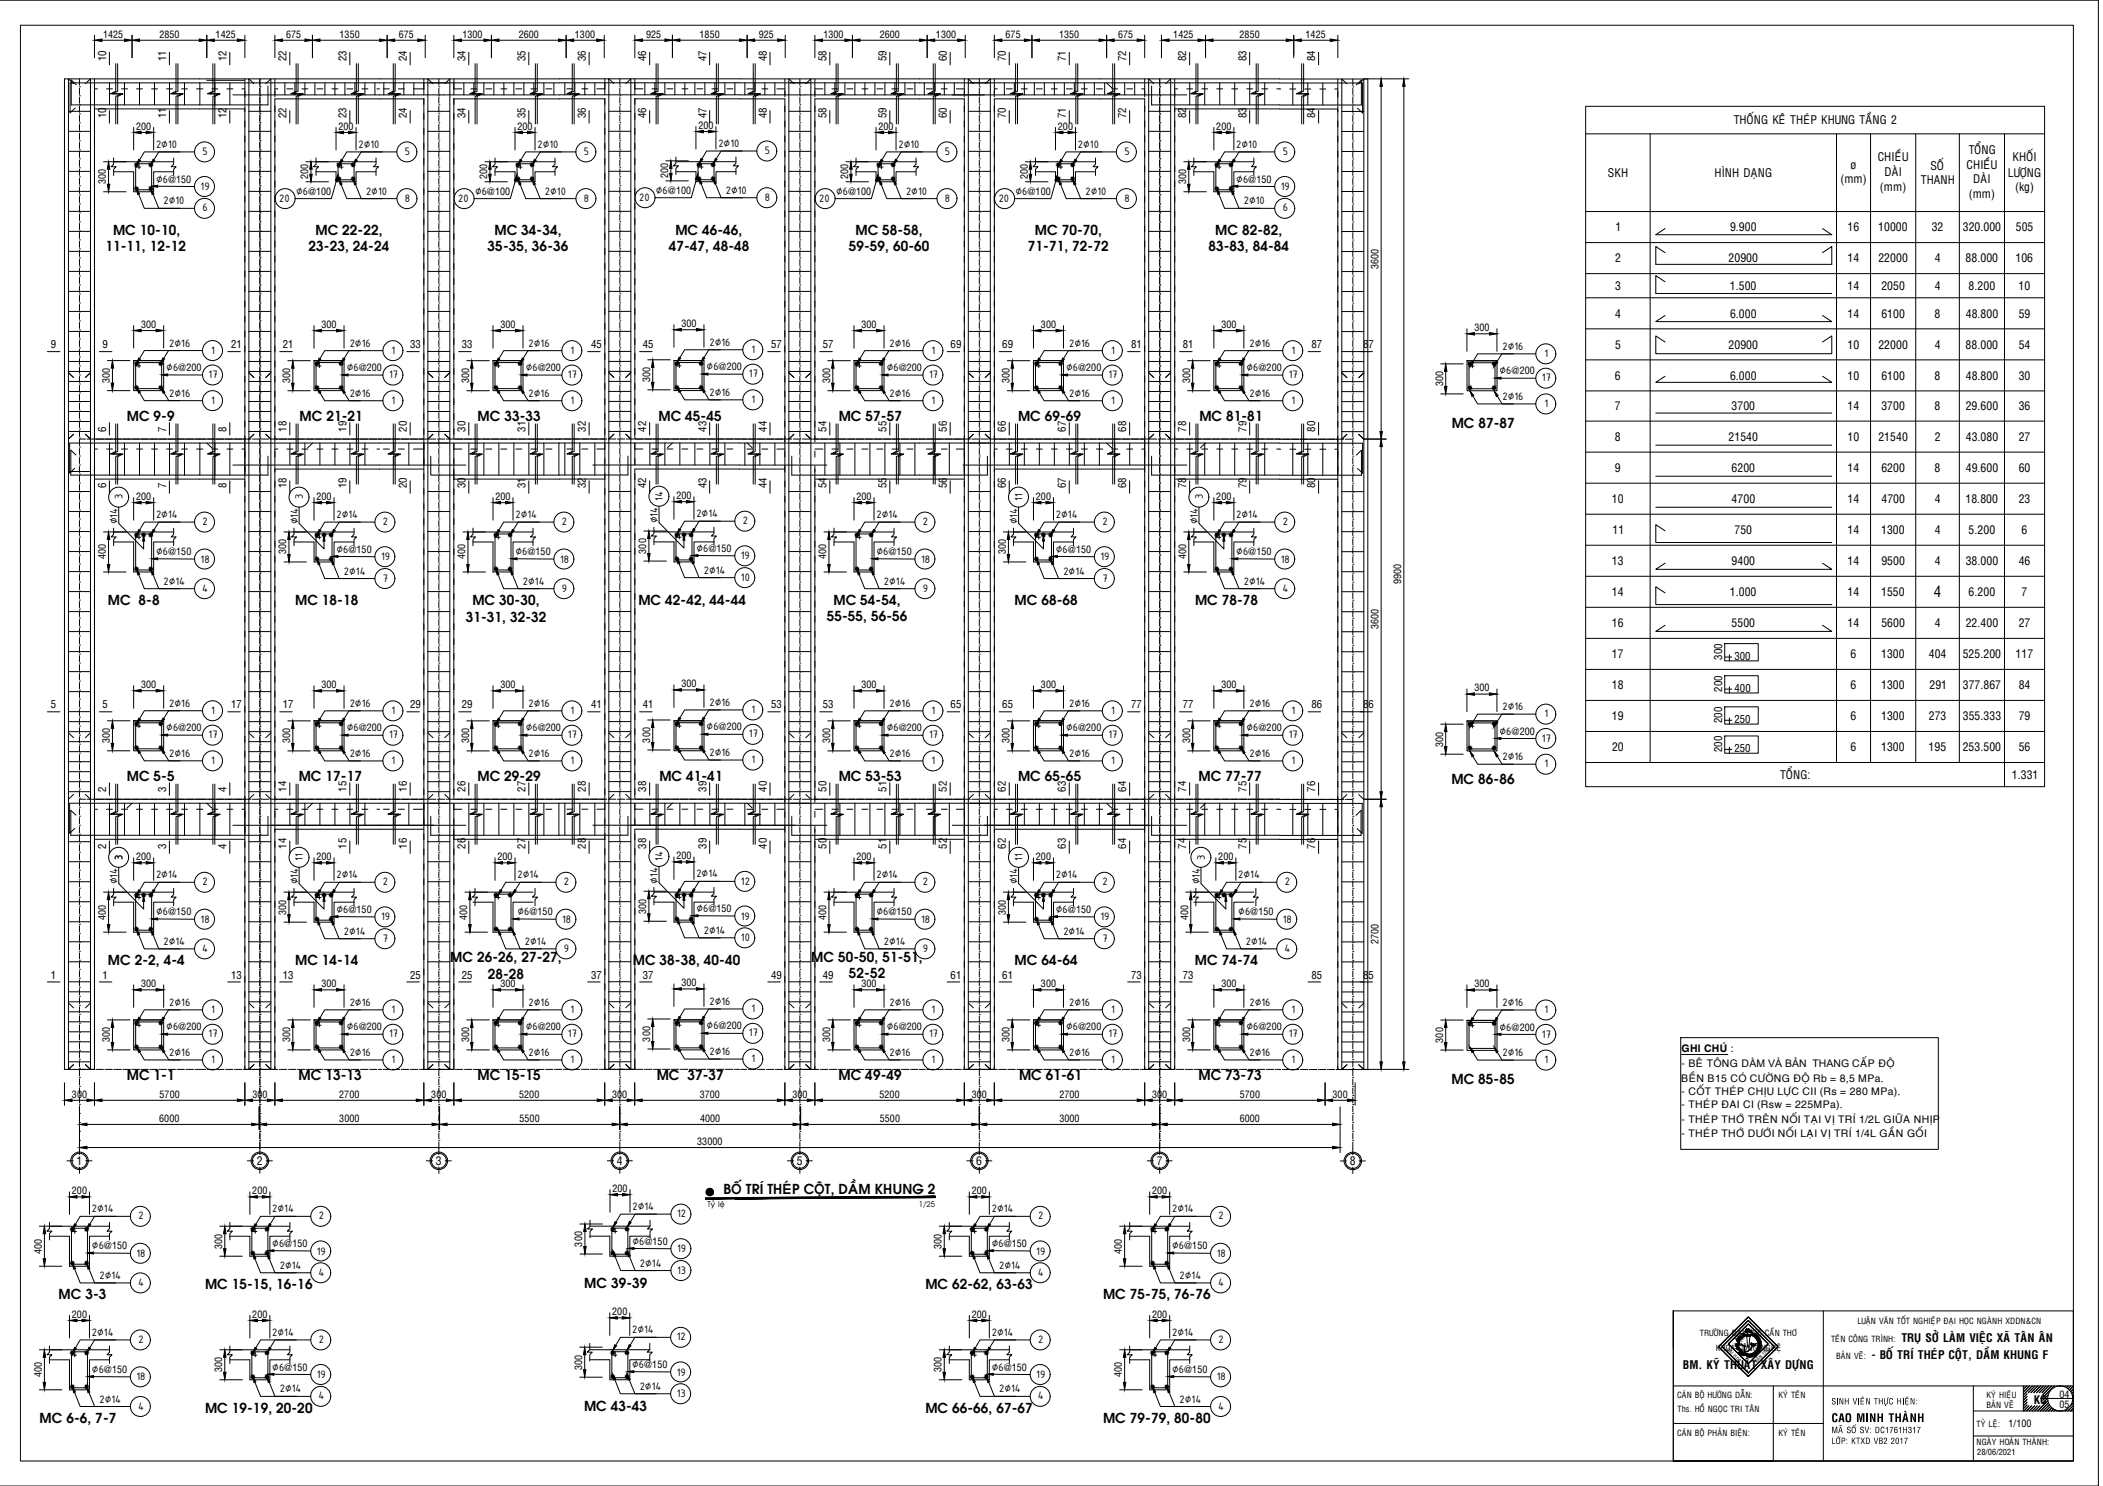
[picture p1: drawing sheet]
<svg xmlns="http://www.w3.org/2000/svg" width="841mm" height="594mm" viewBox="0 0 841 594" stroke-linecap="round" stroke-linejoin="round" font-family="sans-serif">
<defs><g id="words">
<text font-size="6" x="773.4" y="238.8">4</text>
<g font-size="5.4">
<text x="45.2" y="93.8">MC 10-10,</text>
<text x="126.2" y="93.8">MC 22-22,</text>
<text x="197.7" y="93.8">MC 34-34,</text>
<text x="270.1" y="93.8">MC 46-46,</text>
<text x="342.1" y="93.8">MC 58-58,</text>
<text x="413.9" y="93.8">MC 70-70,</text>
<text x="486" y="93.8">MC 82-82,</text>
<text x="42.2" y="100.5">11-11, 12-12</text>
<text x="123.4" y="100.5">23-23, 24-24</text>
<text x="195" y="100.5">35-35, 36-36</text>
<text x="267.4" y="100.5">47-47, 48-48</text>
<text x="339.4" y="100.5">59-59, 60-60</text>
<text x="411.1" y="100.5">71-71, 72-72</text>
<text x="483.3" y="100.5">83-83, 84-84</text>
<text x="50.7" y="168.3">MC 9-9</text>
<text x="119.8" y="168.3">MC 21-21</text>
<text x="191" y="168.3">MC 33-33</text>
<text x="263.3" y="168.3">MC 45-45</text>
<text x="335.4" y="168.3">MC 57-57</text>
<text x="407.1" y="168.3">MC 69-69</text>
<text x="479.7" y="168.3">MC 81-81</text>
<text x="580.5" y="171">MC 87-87</text>
<text x="43.2" y="241.8">MC 8-8</text>
<text x="118" y="241.8">MC 18-18</text>
<text x="188.9" y="241.8">MC 30-30,</text>
<text x="255.3" y="241.8">MC 42-42, 44-44</text>
<text x="333.3" y="241.8">MC 54-54,</text>
<text x="405.8" y="241.8">MC 68-68</text>
<text x="477.9" y="241.8">MC 78-78</text>
<text x="186.3" y="248.5">31-31, 32-32</text>
<text x="330.6" y="248.4">55-55, 56-56</text>
<text x="50.7" y="312.3">MC 5-5</text>
<text x="119.5" y="312.3">MC 17-17</text>
<text x="191" y="312.3">MC 29-29</text>
<text x="263.7" y="312.3">MC 41-41</text>
<text x="335.4" y="312.3">MC 53-53</text>
<text x="407.2" y="312.3">MC 65-65</text>
<text x="479.3" y="312.3">MC 77-77</text>
<text x="580.5" y="313.6">MC 86-86</text>
<text x="43.2" y="385.8">MC 2-2, 4-4</text>
<text x="118" y="385.8">MC 14-14</text>
<text x="180.1" y="384.6">MC 26-26, 27-27,</text>
<text x="253.1" y="385.8">MC 38-38, 40-40</text>
<text x="324.5" y="384.4">MC 50-50, 51-51,</text>
<text x="405.8" y="385.8">MC 64-64</text>
<text x="477.9" y="385.8">MC 74-74</text>
<text x="195.1" y="391.4">28-28</text>
<text x="339.5" y="391.2">52-52</text>
<text x="50.7" y="431.9">MC 1-1</text>
<text x="119.4" y="431.9">MC 13-13</text>
<text x="191" y="431.9">MC 15-15</text>
<text x="262.6" y="431.9">MC 37-37</text>
<text x="335.4" y="431.9">MC 49-49</text>
<text x="407.5" y="431.9">MC 61-61</text>
<text x="479.3" y="431.9">MC 73-73</text>
<text x="580.5" y="433.3">MC 85-85</text>
<text x="289.3" y="477.3">BOÁTRÍ THEÙ</text>
<text x="316.8" y="477.3">P COÄ</text>
<text x="329.9" y="477.3">T, DAÀ</text>
<text x="343.4" y="477.3">M KHUNG 2</text>
<text x="82" y="515.3">MC 15-15, 16-16</text>
<text x="233.7" y="514.8">MC 39-39</text>
<text x="370.1" y="515.3">MC 62-62, 63-63</text>
<text x="23.5" y="519.3">MC 3-3</text>
<text x="441.2" y="519.3">MC 75-75, 76-76</text>
<text x="15.8" y="568.7">MC 6-6, 7-7</text>
<text x="82" y="564.7">MC 19-19, 20-20</text>
<text x="233.6" y="564">MC 43-43</text>
<text x="370.1" y="564.7">MC 66-66, 67-67</text>
<text x="441.2" y="568.7">MC 79-79, 80-80</text>
</g>
<g font-size="4.7">
<text x="693.4" y="49.8">THOÁNG KEÂ THEÙP KHUNG TAÀNG 2</text>
<text x="62.4" y="59.2">2∅10</text>
<text x="143.4" y="59.2">2∅10</text>
<text x="214.9" y="59.2">2∅10</text>
<text x="287.3" y="58.8">2∅10</text>
<text x="359.3" y="59.2">2∅10</text>
<text x="431.1" y="59.2">2∅10</text>
<text x="494.4" y="59.2">2∅10</text>
<text x="81" y="62">5</text>
<text x="161.9" y="62">5</text>
<text x="233.5" y="62">5</text>
<text x="305.9" y="61.6">5</text>
<text x="377.9" y="62">5</text>
<text x="449.7" y="62">5</text>
<text x="513" y="62">5</text>
<text x="750.9" y="64.5">CHIEÀU</text>
<text x="787.3" y="61.5">TOÅNG</text>
<text x="804.9" y="64.2">KHOÁI</text>
<text x="643" y="70.8">SKH</text>
<text x="685.6" y="70.9">HÌNH DAÏNG</text>
<text x="740.1" y="67.4">þ</text>
<text x="753.6" y="70.3">DAØI</text>
<text x="772.1" y="67.9">SOÁ</text>
<text x="786.4" y="67.5">CHIEÀU</text>
<text x="803" y="70.6">LÖÔÏNG</text>
<text x="62.4" y="73">∅6</text>
<text x="80.2" y="76">19</text>
<text x="118.4" y="77.8">∅6</text>
<text x="146.4" y="77.8">2∅10</text>
<text x="190" y="77.8">∅6</text>
<text x="218" y="77.8">2∅10</text>
<text x="262.3" y="77.5">∅6</text>
<text x="290.3" y="77.5">2∅10</text>
<text x="334.3" y="77.8">∅6</text>
<text x="362.3" y="77.8">2∅10</text>
<text x="406.1" y="77.8">∅6</text>
<text x="434.1" y="77.8">2∅10</text>
<text x="494.4" y="73">∅6</text>
<text x="512.2" y="76">19</text>
<text x="736" y="73.2">(mm)</text>
<text x="751.8" y="76.2">(mm)</text>
<text x="768.2" y="73.7">THANH</text>
<text x="789.1" y="73.3">DAØI</text>
<text x="805.8" y="76.4">(kg)</text>
<text x="65.4" y="81.7">2∅10</text>
<text x="111.7" y="80.6">20</text>
<text x="161.9" y="80.6">8</text>
<text x="183.2" y="80.6">20</text>
<text x="233.5" y="80.6">8</text>
<text x="255.6" y="80.3">20</text>
<text x="305.9" y="80.3">8</text>
<text x="327.6" y="80.6">20</text>
<text x="377.9" y="80.6">8</text>
<text x="399.4" y="80.6">20</text>
<text x="449.7" y="80.6">8</text>
<text x="497.4" y="81.7">2∅10</text>
<text x="787.3" y="79.1">(mm)</text>
<text x="81" y="84.5">6</text>
<text x="513" y="84.5">6</text>
<text x="646.1" y="92.5">1</text>
<text x="691.9" y="92.5">9.900</text>
<text x="738.8" y="92.5">16</text>
<text x="751.1" y="92.5">10000</text>
<text x="772.5" y="92.5">32</text>
<text x="784.9" y="92.5">320.000</text>
<text x="806.1" y="92.5">505</text>
<text x="645.9" y="104.9">2</text>
<text x="691.3" y="104.9">20900</text>
<text x="738.9" y="104.9">14</text>
<text x="751.2" y="104.9">22000</text>
<text x="773.7" y="104.9">4</text>
<text x="786.1" y="104.9">88.000</text>
<text x="806" y="104.9">106</text>
<text x="645.9" y="115.9">3</text>
<text x="691.8" y="115.9">1.500</text>
<text x="738.9" y="116">14</text>
<text x="752.4" y="115.9">2050</text>
<text x="773.7" y="116">4</text>
<text x="787.3" y="115.9">8.200</text>
<text x="807.2" y="115.9">10</text>
<text x="645.9" y="127">4</text>
<text x="691.9" y="127">6.000</text>
<text x="738.9" y="127">14</text>
<text x="752.4" y="127">6100</text>
<text x="773.7" y="127">8</text>
<text x="786.1" y="127">48.800</text>
<text x="807.3" y="127">59</text>
<text x="67.7" y="138.6">2∅16</text>
<text x="84.5" y="141.4">1</text>
<text x="139.8" y="138.6">2∅16</text>
<text x="156.6" y="141.4">1</text>
<text x="211.4" y="138.6">2∅16</text>
<text x="228.2" y="141.4">1</text>
<text x="283.8" y="138.3">2∅16</text>
<text x="300.6" y="141.1">1</text>
<text x="355.8" y="138.6">2∅16</text>
<text x="372.6" y="141.4">1</text>
<text x="427.6" y="138.6">2∅16</text>
<text x="444.4" y="141.4">1</text>
<text x="499.7" y="138.6">2∅16</text>
<text x="516.5" y="141.4">1</text>
<text x="600.9" y="139.9">2∅16</text>
<text x="617.7" y="142.7">1</text>
<text x="645.9" y="139.4">5</text>
<text x="691.3" y="139.4">20900</text>
<text x="738.8" y="139.4">10</text>
<text x="751.2" y="139.4">22000</text>
<text x="773.7" y="139.4">4</text>
<text x="786.1" y="139.4">88.000</text>
<text x="807.3" y="139.4">54</text>
<text x="66.5" y="148.3">∅6</text>
<text x="138.7" y="148.4">∅6</text>
<text x="210.2" y="148.4">∅6</text>
<text x="282.6" y="148">∅6</text>
<text x="354.6" y="148.4">∅6</text>
<text x="426.4" y="148.4">∅6</text>
<text x="498.5" y="148.4">∅6</text>
<text x="599.7" y="149.7">∅6</text>
<text x="83.4" y="151.2">17</text>
<text x="155.6" y="151.2">17</text>
<text x="227.2" y="151.2">17</text>
<text x="299.5" y="150.8">17</text>
<text x="371.5" y="151.2">17</text>
<text x="443.3" y="151.2">17</text>
<text x="515.4" y="151.2">17</text>
<text x="616.6" y="152.5">17</text>
<text x="645.8" y="151.8">6</text>
<text x="691.9" y="151.8">6.000</text>
<text x="738.8" y="151.8">10</text>
<text x="752.4" y="151.8">6100</text>
<text x="773.7" y="151.8">8</text>
<text x="786.1" y="151.8">48.800</text>
<text x="807.3" y="151.8">30</text>
<text x="67.7" y="158.6">2∅16</text>
<text x="84.5" y="161.4">1</text>
<text x="139.8" y="158.7">2∅16</text>
<text x="156.6" y="161.5">1</text>
<text x="211.4" y="158.7">2∅16</text>
<text x="228.2" y="161.5">1</text>
<text x="283.8" y="158.3">2∅16</text>
<text x="300.6" y="161.1">1</text>
<text x="355.8" y="158.7">2∅16</text>
<text x="372.6" y="161.5">1</text>
<text x="427.6" y="158.7">2∅16</text>
<text x="444.4" y="161.5">1</text>
<text x="499.7" y="158.7">2∅16</text>
<text x="516.5" y="161.5">1</text>
<text x="600.9" y="159.9">2∅16</text>
<text x="617.7" y="162.7">1</text>
<text x="645.9" y="164.1">7</text>
<text x="692.5" y="164">3700</text>
<text x="738.9" y="164.1">14</text>
<text x="752.4" y="164">3700</text>
<text x="773.7" y="164">8</text>
<text x="786.1" y="164">29.600</text>
<text x="807.3" y="164">36</text>
<text x="645.9" y="176.3">8</text>
<text x="691.3" y="176.3">21540</text>
<text x="738.8" y="176.3">10</text>
<text x="751.2" y="176.3">21540</text>
<text x="773.7" y="176.3">2</text>
<text x="786.1" y="176.3">43.080</text>
<text x="807.3" y="176.3">27</text>
<text x="645.8" y="188.7">9</text>
<text x="692.5" y="188.7">6200</text>
<text x="738.9" y="188.7">14</text>
<text x="752.4" y="188.7">6200</text>
<text x="773.7" y="188.7">8</text>
<text x="786.1" y="188.7">49.600</text>
<text x="807.3" y="188.7">60</text>
<text x="49" y="199.7" transform="rotate(-90 49 199.7)">3</text>
<text x="121.2" y="199.7" transform="rotate(-90 121.2 199.7)">3</text>
<text x="265.1" y="200.2" transform="rotate(-90 265.1 200.2)">14</text>
<text x="408.9" y="200.1" transform="rotate(-90 408.9 200.1)">11</text>
<text x="481" y="199.7" transform="rotate(-90 481 199.7)">3</text>
<text x="644.6" y="201.1">10</text>
<text x="692.5" y="201.1">4700</text>
<text x="738.9" y="201.1">14</text>
<text x="752.4" y="201.1">4700</text>
<text x="773.7" y="201.1">4</text>
<text x="786" y="201.1">18.800</text>
<text x="807.3" y="201.1">23</text>
<text x="47.1" y="209.6" transform="rotate(-90 47.1 209.6)">∅14</text>
<text x="62.4" y="207.2">2∅14</text>
<text x="81" y="210">2</text>
<text x="119.2" y="209.6" transform="rotate(-90 119.2 209.6)">∅14</text>
<text x="134.6" y="207.2">2∅14</text>
<text x="153.1" y="210">2</text>
<text x="206.1" y="207.2">2∅14</text>
<text x="224.7" y="210">2</text>
<text x="263.1" y="209.2" transform="rotate(-90 263.1 209.2)">∅14</text>
<text x="278.5" y="206.8">2∅14</text>
<text x="297.1" y="209.6">2</text>
<text x="350.5" y="207.2">2∅14</text>
<text x="369.1" y="210">2</text>
<text x="406.9" y="209.6" transform="rotate(-90 406.9 209.6)">∅14</text>
<text x="422.3" y="207.2">2∅14</text>
<text x="440.8" y="210">2</text>
<text x="479.1" y="209.6" transform="rotate(-90 479.1 209.6)">∅14</text>
<text x="494.4" y="207.2">2∅14</text>
<text x="513" y="210">2</text>
<text x="644.9" y="213.5">11</text>
<text x="693.7" y="213.5">750</text>
<text x="738.9" y="213.5">14</text>
<text x="752.3" y="213.5">1300</text>
<text x="773.7" y="213.5">4</text>
<text x="787.3" y="213.5">5.200</text>
<text x="808.5" y="213.5">6</text>
<text x="62.4" y="221.9">∅6</text>
<text x="134.6" y="221">∅6</text>
<text x="206.1" y="221.9">∅6</text>
<text x="278.5" y="220.6">∅6</text>
<text x="350.5" y="221.9">∅6</text>
<text x="422.3" y="221">∅6</text>
<text x="494.4" y="221.9">∅6</text>
<text x="80.2" y="224.9">18</text>
<text x="152.4" y="224">19</text>
<text x="224" y="224.9">18</text>
<text x="296.3" y="223.6">19</text>
<text x="368.3" y="224.9">18</text>
<text x="440.1" y="224">19</text>
<text x="512.2" y="224.9">18</text>
<text x="644.6" y="225.9">13</text>
<text x="692.5" y="225.9">9400</text>
<text x="738.9" y="225.9">14</text>
<text x="752.4" y="225.9">9500</text>
<text x="773.7" y="225.9">4</text>
<text x="786.1" y="225.9">38.000</text>
<text x="807.3" y="225.9">46</text>
<text x="65.4" y="233.8">2∅14</text>
<text x="137.6" y="229.7">2∅14</text>
<text x="153.1" y="232.5">7</text>
<text x="209.1" y="233.8">2∅14</text>
<text x="281.5" y="229.4">2∅14</text>
<text x="296.3" y="232.2">10</text>
<text x="353.5" y="233.8">2∅14</text>
<text x="425.3" y="229.7">2∅14</text>
<text x="440.8" y="232.5">7</text>
<text x="497.4" y="233.8">2∅14</text>
<text x="80.8" y="236.6">4</text>
<text x="224.7" y="236.6">9</text>
<text x="369.1" y="236.6">9</text>
<text x="512.8" y="236.6">4</text>
<text x="644.6" y="238.3">14</text>
<text x="691.8" y="238.3">1.000</text>
<text x="738.9" y="238.3">14</text>
<text x="752.3" y="238.3">1550</text>
<text x="787.3" y="238.3">6.200</text>
<text x="808.5" y="238.3">7</text>
<text x="644.6" y="250.7">16</text>
<text x="692.5" y="250.7">5500</text>
<text x="738.9" y="250.8">14</text>
<text x="752.4" y="250.7">5600</text>
<text x="773.7" y="250.8">4</text>
<text x="786.1" y="250.7">22.400</text>
<text x="807.3" y="250.8">27</text>
<text x="644.6" y="263.2">17</text>
<text x="740.1" y="263.1">6</text>
<text x="752.3" y="263.1">1300</text>
<text x="771.4" y="263.1">404</text>
<text x="784.9" y="263.1">525.200</text>
<text x="806" y="263.2">117</text>
<text x="644.6" y="275.5">18</text>
<text x="740.1" y="275.5">6</text>
<text x="752.3" y="275.5">1300</text>
<text x="771.6" y="275.5">291</text>
<text x="784.9" y="275.5">377.867</text>
<text x="807.3" y="275.5">84</text>
<text x="67.7" y="282.6">2∅16</text>
<text x="84.5" y="285.4">1</text>
<text x="139.8" y="282.6">2∅16</text>
<text x="156.6" y="285.4">1</text>
<text x="211.4" y="282.6">2∅16</text>
<text x="228.2" y="285.4">1</text>
<text x="283.8" y="282.3">2∅16</text>
<text x="300.6" y="285.1">1</text>
<text x="355.8" y="282.6">2∅16</text>
<text x="372.6" y="285.4">1</text>
<text x="427.6" y="282.6">2∅16</text>
<text x="444.4" y="285.4">1</text>
<text x="499.7" y="282.6">2∅16</text>
<text x="516.5" y="285.4">1</text>
<text x="600.9" y="283.9">2∅16</text>
<text x="617.7" y="286.7">1</text>
<text x="644.6" y="287.9">19</text>
<text x="740.1" y="287.9">6</text>
<text x="752.3" y="287.9">1300</text>
<text x="771.3" y="287.9">273</text>
<text x="785" y="287.9">355.333</text>
<text x="807.3" y="287.9">79</text>
<text x="66.5" y="292.3">∅6</text>
<text x="138.7" y="292.4">∅6</text>
<text x="210.2" y="292.4">∅6</text>
<text x="282.6" y="292">∅6</text>
<text x="354.6" y="292.4">∅6</text>
<text x="426.4" y="292.4">∅6</text>
<text x="498.5" y="292.4">∅6</text>
<text x="599.7" y="293.7">∅6</text>
<text x="83.4" y="295.2">17</text>
<text x="155.6" y="295.2">17</text>
<text x="227.2" y="295.2">17</text>
<text x="299.5" y="294.8">17</text>
<text x="371.5" y="295.2">17</text>
<text x="443.3" y="295.2">17</text>
<text x="515.4" y="295.2">17</text>
<text x="616.6" y="296.5">17</text>
<text x="67.7" y="302.6">2∅16</text>
<text x="84.5" y="305.4">1</text>
<text x="139.8" y="302.7">2∅16</text>
<text x="156.6" y="305.5">1</text>
<text x="211.4" y="302.7">2∅16</text>
<text x="228.2" y="305.5">1</text>
<text x="283.8" y="302.3">2∅16</text>
<text x="300.6" y="305.1">1</text>
<text x="355.8" y="302.7">2∅16</text>
<text x="372.6" y="305.5">1</text>
<text x="427.6" y="302.7">2∅16</text>
<text x="444.4" y="305.5">1</text>
<text x="499.7" y="302.7">2∅16</text>
<text x="516.5" y="305.5">1</text>
<text x="600.9" y="304">2∅16</text>
<text x="644.7" y="300.3">20</text>
<text x="740.1" y="300.3">6</text>
<text x="752.3" y="300.3">1300</text>
<text x="771.3" y="300.3">195</text>
<text x="784.9" y="300.3">253.500</text>
<text x="807.3" y="300.3">56</text>
<text x="617.7" y="306.8">1</text>
<text x="712" y="311.4">TOÅNG:</text>
<text x="804.6" y="311.4">1.331</text>
<text x="49" y="343.7" transform="rotate(-90 49 343.7)">3</text>
<text x="121.2" y="344.1" transform="rotate(-90 121.2 344.1)">11</text>
<text x="265.1" y="344.2" transform="rotate(-90 265.1 344.2)">14</text>
<text x="408.9" y="344.1" transform="rotate(-90 408.9 344.1)">11</text>
<text x="481.8" y="343.7" transform="rotate(-90 481.8 343.7)">3</text>
<text x="47.1" y="353.6" transform="rotate(-90 47.1 353.6)">∅14</text>
<text x="62.4" y="351.2">2∅14</text>
<text x="81" y="354">2</text>
<text x="119.2" y="353.6" transform="rotate(-90 119.2 353.6)">∅14</text>
<text x="134.6" y="351.2">2∅14</text>
<text x="153.1" y="354">2</text>
<text x="206.9" y="351.2">2∅14</text>
<text x="225.5" y="354">2</text>
<text x="263.1" y="353.2" transform="rotate(-90 263.1 353.2)">∅14</text>
<text x="278.5" y="350.8">2∅14</text>
<text x="296.3" y="353.6">12</text>
<text x="350.5" y="351.2">2∅14</text>
<text x="369.1" y="354">2</text>
<text x="406.9" y="353.6" transform="rotate(-90 406.9 353.6)">∅14</text>
<text x="422.3" y="351.2">2∅14</text>
<text x="440.8" y="354">2</text>
<text x="479.9" y="353.6" transform="rotate(-90 479.9 353.6)">∅14</text>
<text x="495.2" y="351.2">2∅14</text>
<text x="513.8" y="354">2</text>
<text x="62.4" y="365.9">∅6</text>
<text x="134.6" y="365">∅6</text>
<text x="206.9" y="365.9">∅6</text>
<text x="278.5" y="364.6">∅6</text>
<text x="350.5" y="365.9">∅6</text>
<text x="422.3" y="365">∅6</text>
<text x="495.2" y="365.9">∅6</text>
<text x="80.2" y="368.9">18</text>
<text x="152.4" y="368">19</text>
<text x="224.8" y="368.9">18</text>
<text x="296.3" y="367.6">19</text>
<text x="368.3" y="368.9">18</text>
<text x="440.1" y="368">19</text>
<text x="513" y="368.9">18</text>
<text x="65.4" y="377.8">2∅14</text>
<text x="137.6" y="373.7">2∅14</text>
<text x="153.1" y="376.5">7</text>
<text x="209.9" y="377.8">2∅14</text>
<text x="281.5" y="373.4">2∅14</text>
<text x="296.3" y="376.2">10</text>
<text x="353.5" y="377.8">2∅14</text>
<text x="425.3" y="373.7">2∅14</text>
<text x="440.8" y="376.5">7</text>
<text x="498.2" y="377.8">2∅14</text>
<text x="80.8" y="380.6">4</text>
<text x="225.5" y="380.6">9</text>
<text x="369.1" y="380.6">9</text>
<text x="513.6" y="380.6">4</text>
<text x="283.8" y="401.8">2∅16</text>
<text x="67.7" y="402.2">2∅16</text>
<text x="84.5" y="405">1</text>
<text x="139.8" y="402.2">2∅16</text>
<text x="156.6" y="405">1</text>
<text x="211.4" y="402.2">2∅16</text>
<text x="228.2" y="405">1</text>
<text x="300.6" y="404.6">1</text>
<text x="355.8" y="402.2">2∅16</text>
<text x="372.6" y="405">1</text>
<text x="427.6" y="402.2">2∅16</text>
<text x="444.4" y="405">1</text>
<text x="499.7" y="402.2">2∅16</text>
<text x="516.5" y="405">1</text>
<text x="600.9" y="402.2">2∅16</text>
<text x="617.7" y="405">1</text>
<text x="66.5" y="411.9">∅6</text>
<text x="138.7" y="411.9">∅6</text>
<text x="210.2" y="411.9">∅6</text>
<text x="282.6" y="411.6">∅6</text>
<text x="354.6" y="411.9">∅6</text>
<text x="426.4" y="411.9">∅6</text>
<text x="498.5" y="411.9">∅6</text>
<text x="599.7" y="412">∅6</text>
<text x="83.4" y="414.7">17</text>
<text x="155.6" y="414.7">17</text>
<text x="227.2" y="414.7">17</text>
<text x="299.5" y="414.4">17</text>
<text x="371.5" y="414.7">17</text>
<text x="443.3" y="414.7">17</text>
<text x="515.4" y="414.7">17</text>
<text x="616.6" y="414.8">17</text>
<text x="67.7" y="422.2">2∅16</text>
<text x="84.5" y="425">1</text>
<text x="139.8" y="422.2">2∅16</text>
<text x="156.6" y="425">1</text>
<text x="211.4" y="422.2">2∅16</text>
<text x="228.2" y="425">1</text>
<text x="283.8" y="421.8">2∅16</text>
<text x="300.6" y="424.6">1</text>
<text x="355.8" y="422.2">2∅16</text>
<text x="372.6" y="425">1</text>
<text x="427.6" y="422.2">2∅16</text>
<text x="444.4" y="425">1</text>
<text x="499.7" y="422.2">2∅16</text>
<text x="516.5" y="425">1</text>
<text x="600.9" y="422.2">2∅16</text>
<text x="617.7" y="425.1">1</text>
<text x="30.6" y="465.6">1</text>
<text x="102.7" y="465.6">2</text>
<text x="174.3" y="465.6">3</text>
<text x="246.7" y="465.6">4</text>
<text x="318.7" y="465.6">5</text>
<text x="390.4" y="465.6">6</text>
<text x="462.6" y="465.6">7</text>
<text x="539.8" y="465.7">8</text>
<text x="36.8" y="484.7">2∅14</text>
<text x="108.9" y="484.7">2∅14</text>
<text x="252.9" y="483.8">2∅14</text>
<text x="396.6" y="484.7">2∅14</text>
<text x="468.8" y="484.7">2∅14</text>
<text x="55.3" y="487.5">2</text>
<text x="127.5" y="487.5">2</text>
<text x="270.8" y="486.6">12</text>
<text x="415.2" y="487.5">2</text>
<text x="487.3" y="487.5">2</text>
<text x="252.9" y="497.7">∅6</text>
<text x="36.8" y="499.5">∅6</text>
<text x="54.6" y="502.5">18</text>
<text x="108.9" y="498.5">∅6</text>
<text x="126.7" y="501.5">19</text>
<text x="270.7" y="500.7">19</text>
<text x="396.6" y="498.5">∅6</text>
<text x="414.4" y="501.5">19</text>
<text x="468.8" y="499.5">∅6</text>
<text x="486.6" y="502.5">18</text>
<text x="111.9" y="507.3">2∅14</text>
<text x="255.9" y="506.4">2∅14</text>
<text x="270.8" y="509.2">13</text>
<text x="399.6" y="507.3">2∅14</text>
<text x="39.8" y="511.3">2∅14</text>
<text x="55.2" y="514.1">4</text>
<text x="127.3" y="510.1">4</text>
<text x="415" y="510.1">4</text>
<text x="471.8" y="511.3">2∅14</text>
<text x="487.2" y="514.1">4</text>
<text x="252.8" y="533.1">2∅14</text>
<text x="36.8" y="534.1">2∅14</text>
<text x="55.3" y="536.9">2</text>
<text x="108.9" y="534.1">2∅14</text>
<text x="127.5" y="536.9">2</text>
<text x="270.6" y="535.9">12</text>
<text x="396.6" y="534.1">2∅14</text>
<text x="415.2" y="536.9">2</text>
<text x="468.8" y="534.1">2∅14</text>
<text x="487.3" y="536.9">2</text>
<text x="760.4" y="536.5">TRUÏ SÔÛ LAØM VIEÄ</text>
<text x="794.3" y="536.5">C XAÕ TAÂ</text>
<text x="810.8" y="536.5">N AÂ</text>
<text x="818.1" y="536.5">N</text>
<text x="748.5" y="543.1">- BOÁTRÍ THEÙP COÄ</text>
<text x="784.7" y="543.1">T, DAÀ</text>
<text x="796" y="543.1">M KHUNG F</text>
<text x="36.8" y="548.9">∅6</text>
<text x="54.6" y="551.9">18</text>
<text x="108.9" y="547.9">∅6</text>
<text x="126.7" y="551">19</text>
<text x="252.8" y="546.9">∅6</text>
<text x="270.6" y="549.9">19</text>
<text x="396.6" y="547.9">∅6</text>
<text x="414.4" y="551">19</text>
<text x="468.8" y="548.9">∅6</text>
<text x="486.6" y="551.9">18</text>
<text x="673" y="547.3">BM. KYÕ THUAÄ</text>
<text x="700.3" y="547.3">T XAÂ</text>
<text x="709.7" y="547.3">Y DÖÏNG</text>
<text x="111.9" y="556.7">2∅14</text>
<text x="255.8" y="555.6">2∅14</text>
<text x="399.6" y="556.7">2∅14</text>
<text x="39.8" y="560.7">2∅14</text>
<text x="55.2" y="563.5">4</text>
<text x="127.3" y="559.5">4</text>
<text x="270.6" y="558.5">13</text>
<text x="415" y="559.5">4</text>
<text x="471.8" y="560.7">2∅14</text>
<text x="487.2" y="563.5">4</text>
<text x="813.3" y="561.5">KC</text>
<text x="732.4" y="568.5">CAO MINH THAØNH</text>
</g>
<g font-size="4.3">
<text x="42.4" y="24.6" transform="rotate(-90 42.4 24.6)">10</text>
<text x="66.4" y="24.6" transform="rotate(-90 66.4 24.6)">11</text>
<text x="90.6" y="24.6" transform="rotate(-90 90.6 24.6)">12</text>
<text x="114.6" y="24.6" transform="rotate(-90 114.6 24.6)">22</text>
<text x="138.6" y="24.6" transform="rotate(-90 138.6 24.6)">23</text>
<text x="162.7" y="24.6" transform="rotate(-90 162.7 24.6)">24</text>
<text x="186.2" y="24.6" transform="rotate(-90 186.2 24.6)">34</text>
<text x="210.1" y="24.6" transform="rotate(-90 210.1 24.6)">35</text>
<text x="234.3" y="24.6" transform="rotate(-90 234.3 24.6)">36</text>
<text x="258.5" y="24.6" transform="rotate(-90 258.5 24.6)">46</text>
<text x="282.5" y="24.6" transform="rotate(-90 282.5 24.6)">47</text>
<text x="306.6" y="24.6" transform="rotate(-90 306.6 24.6)">48</text>
<text x="330.5" y="24.6" transform="rotate(-90 330.5 24.6)">58</text>
<text x="354.5" y="24.6" transform="rotate(-90 354.5 24.6)">59</text>
<text x="378.7" y="24.6" transform="rotate(-90 378.7 24.6)">60</text>
<text x="402.3" y="24.6" transform="rotate(-90 402.3 24.6)">70</text>
<text x="426.3" y="24.6" transform="rotate(-90 426.3 24.6)">71</text>
<text x="450.4" y="24.6" transform="rotate(-90 450.4 24.6)">72</text>
<text x="474.4" y="24.6" transform="rotate(-90 474.4 24.6)">82</text>
<text x="498.4" y="24.6" transform="rotate(-90 498.4 24.6)">83</text>
<text x="526" y="24.6" transform="rotate(-90 526 24.6)">84</text>
<text x="42.4" y="47.3" transform="rotate(-90 42.4 47.3)">10</text>
<text x="66.4" y="47.3" transform="rotate(-90 66.4 47.3)">11</text>
<text x="90.6" y="47.3" transform="rotate(-90 90.6 47.3)">12</text>
<text x="114.6" y="47.3" transform="rotate(-90 114.6 47.3)">22</text>
<text x="138.6" y="47.3" transform="rotate(-90 138.6 47.3)">23</text>
<text x="162.7" y="47.3" transform="rotate(-90 162.7 47.3)">24</text>
<text x="186.2" y="47.3" transform="rotate(-90 186.2 47.3)">34</text>
<text x="210.1" y="47.3" transform="rotate(-90 210.1 47.3)">35</text>
<text x="234.3" y="47.3" transform="rotate(-90 234.3 47.3)">36</text>
<text x="258.5" y="47.3" transform="rotate(-90 258.5 47.3)">46</text>
<text x="282.5" y="47.3" transform="rotate(-90 282.5 47.3)">47</text>
<text x="306.6" y="47.3" transform="rotate(-90 306.6 47.3)">48</text>
<text x="330.5" y="47.3" transform="rotate(-90 330.5 47.3)">58</text>
<text x="354.5" y="47.3" transform="rotate(-90 354.5 47.3)">59</text>
<text x="378.7" y="47.3" transform="rotate(-90 378.7 47.3)">60</text>
<text x="402.3" y="47.3" transform="rotate(-90 402.3 47.3)">70</text>
<text x="426.3" y="47.3" transform="rotate(-90 426.3 47.3)">71</text>
<text x="450.4" y="47.3" transform="rotate(-90 450.4 47.3)">72</text>
<text x="474.4" y="47.3" transform="rotate(-90 474.4 47.3)">82</text>
<text x="498.4" y="47.3" transform="rotate(-90 498.4 47.3)">83</text>
<text x="526" y="47.3" transform="rotate(-90 526 47.3)">84</text>
<text x="20.3" y="139.2">9</text>
<text x="41" y="139.2">9</text>
<text x="92.5" y="139.2">21</text>
<text x="113.1" y="139.2">21</text>
<text x="164" y="139.2">33</text>
<text x="184.7" y="139.2">33</text>
<text x="236.4" y="139.2">45</text>
<text x="257" y="139.2">45</text>
<text x="308.4" y="139.2">57</text>
<text x="329.1" y="139.2">57</text>
<text x="380.2" y="139.2">69</text>
<text x="400.8" y="139.2">69</text>
<text x="452.3" y="139.2">81</text>
<text x="473" y="139.2">81</text>
<text x="524.5" y="139.2">87</text>
<text x="545.1" y="139.2">87</text>
<text x="42.4" y="172.6" transform="rotate(-90 42.4 172.6)">6</text>
<text x="66.4" y="172.6" transform="rotate(-90 66.4 172.6)">7</text>
<text x="90.6" y="172.6" transform="rotate(-90 90.6 172.6)">8</text>
<text x="114.6" y="172.6" transform="rotate(-90 114.6 172.6)">18</text>
<text x="138.6" y="172.6" transform="rotate(-90 138.6 172.6)">19</text>
<text x="162.7" y="172.6" transform="rotate(-90 162.7 172.6)">20</text>
<text x="186.2" y="172.6" transform="rotate(-90 186.2 172.6)">30</text>
<text x="210.1" y="172.6" transform="rotate(-90 210.1 172.6)">31</text>
<text x="234.3" y="172.6" transform="rotate(-90 234.3 172.6)">32</text>
<text x="258.5" y="172.6" transform="rotate(-90 258.5 172.6)">42</text>
<text x="282.5" y="172.6" transform="rotate(-90 282.5 172.6)">43</text>
<text x="306.6" y="172.6" transform="rotate(-90 306.6 172.6)">44</text>
<text x="330.5" y="172.6" transform="rotate(-90 330.5 172.6)">54</text>
<text x="354.5" y="172.6" transform="rotate(-90 354.5 172.6)">55</text>
<text x="378.7" y="172.6" transform="rotate(-90 378.7 172.6)">56</text>
<text x="402.3" y="172.6" transform="rotate(-90 402.3 172.6)">66</text>
<text x="426.3" y="172.6" transform="rotate(-90 426.3 172.6)">67</text>
<text x="450.4" y="172.6" transform="rotate(-90 450.4 172.6)">68</text>
<text x="474.4" y="172.6" transform="rotate(-90 474.4 172.6)">78</text>
<text x="498.4" y="172.6" transform="rotate(-90 498.4 172.6)">79</text>
<text x="526" y="172.6" transform="rotate(-90 526 172.6)">80</text>
<text x="42.4" y="195.3" transform="rotate(-90 42.4 195.3)">6</text>
<text x="66.4" y="195.3" transform="rotate(-90 66.4 195.3)">7</text>
<text x="90.6" y="195.3" transform="rotate(-90 90.6 195.3)">8</text>
<text x="114.6" y="195.3" transform="rotate(-90 114.6 195.3)">18</text>
<text x="138.6" y="195.3" transform="rotate(-90 138.6 195.3)">19</text>
<text x="162.7" y="195.3" transform="rotate(-90 162.7 195.3)">20</text>
<text x="186.2" y="195.3" transform="rotate(-90 186.2 195.3)">30</text>
<text x="210.1" y="195.3" transform="rotate(-90 210.1 195.3)">31</text>
<text x="234.3" y="195.3" transform="rotate(-90 234.3 195.3)">32</text>
<text x="258.5" y="195.3" transform="rotate(-90 258.5 195.3)">42</text>
<text x="282.5" y="195.3" transform="rotate(-90 282.5 195.3)">43</text>
<text x="306.6" y="195.3" transform="rotate(-90 306.6 195.3)">44</text>
<text x="330.5" y="195.3" transform="rotate(-90 330.5 195.3)">54</text>
<text x="354.5" y="195.3" transform="rotate(-90 354.5 195.3)">55</text>
<text x="378.7" y="195.3" transform="rotate(-90 378.7 195.3)">56</text>
<text x="402.3" y="195.3" transform="rotate(-90 402.3 195.3)">66</text>
<text x="426.3" y="195.3" transform="rotate(-90 426.3 195.3)">67</text>
<text x="450.4" y="195.3" transform="rotate(-90 450.4 195.3)">68</text>
<text x="474.4" y="195.3" transform="rotate(-90 474.4 195.3)">78</text>
<text x="498.4" y="195.3" transform="rotate(-90 498.4 195.3)">79</text>
<text x="526" y="195.3" transform="rotate(-90 526 195.3)">80</text>
<text x="688.7" y="263.7" transform="rotate(-90 688.7 263.7)">300</text>
<text x="693.6" y="263.7">300</text>
<text x="688.7" y="276.6" transform="rotate(-90 688.7 276.6)">200</text>
<text x="693.7" y="276.5">400</text>
<text x="20.3" y="283.2">5</text>
<text x="41" y="283.2">5</text>
<text x="92.5" y="283.2">17</text>
<text x="113.1" y="283.2">17</text>
<text x="164" y="283.2">29</text>
<text x="184.7" y="283.2">29</text>
<text x="236.4" y="283.2">41</text>
<text x="257" y="283.2">41</text>
<text x="308.4" y="283.2">53</text>
<text x="329.1" y="283.2">53</text>
<text x="380.2" y="283.2">65</text>
<text x="400.8" y="283.2">65</text>
<text x="452.3" y="283.2">77</text>
<text x="473" y="283.2">77</text>
<text x="524.5" y="283.2">86</text>
<text x="545.1" y="283.2">86</text>
<text x="688.7" y="289" transform="rotate(-90 688.7 289)">200</text>
<text x="693.6" y="289">250</text>
<text x="688.7" y="300.7" transform="rotate(-90 688.7 300.7)">200</text>
<text x="693.6" y="300.6">250</text>
<text x="42.4" y="316.6" transform="rotate(-90 42.4 316.6)">2</text>
<text x="66.4" y="316.6" transform="rotate(-90 66.4 316.6)">3</text>
<text x="90.6" y="316.6" transform="rotate(-90 90.6 316.6)">4</text>
<text x="114.6" y="316.6" transform="rotate(-90 114.6 316.6)">14</text>
<text x="138.6" y="316.6" transform="rotate(-90 138.6 316.6)">15</text>
<text x="162.7" y="316.6" transform="rotate(-90 162.7 316.6)">16</text>
<text x="186.2" y="316.6" transform="rotate(-90 186.2 316.6)">26</text>
<text x="210.1" y="316.6" transform="rotate(-90 210.1 316.6)">27</text>
<text x="234.3" y="316.6" transform="rotate(-90 234.3 316.6)">28</text>
<text x="258.5" y="316.6" transform="rotate(-90 258.5 316.6)">38</text>
<text x="282.5" y="316.6" transform="rotate(-90 282.5 316.6)">39</text>
<text x="306.6" y="316.6" transform="rotate(-90 306.6 316.6)">40</text>
<text x="330.5" y="316.6" transform="rotate(-90 330.5 316.6)">50</text>
<text x="354.5" y="316.6" transform="rotate(-90 354.5 316.6)">51</text>
<text x="378.7" y="316.6" transform="rotate(-90 378.7 316.6)">52</text>
<text x="402.3" y="316.6" transform="rotate(-90 402.3 316.6)">62</text>
<text x="426.3" y="316.6" transform="rotate(-90 426.3 316.6)">63</text>
<text x="450.4" y="316.6" transform="rotate(-90 450.4 316.6)">64</text>
<text x="474.4" y="316.6" transform="rotate(-90 474.4 316.6)">74</text>
<text x="498.4" y="316.6" transform="rotate(-90 498.4 316.6)">75</text>
<text x="526" y="316.6" transform="rotate(-90 526 316.6)">76</text>
<text x="42.4" y="339.3" transform="rotate(-90 42.4 339.3)">2</text>
<text x="66.4" y="339.3" transform="rotate(-90 66.4 339.3)">3</text>
<text x="90.6" y="339.3" transform="rotate(-90 90.6 339.3)">4</text>
<text x="114.6" y="339.3" transform="rotate(-90 114.6 339.3)">14</text>
<text x="138.6" y="339.3" transform="rotate(-90 138.6 339.3)">15</text>
<text x="162.7" y="339.3" transform="rotate(-90 162.7 339.3)">16</text>
<text x="186.2" y="339.3" transform="rotate(-90 186.2 339.3)">26</text>
<text x="210.1" y="339.3" transform="rotate(-90 210.1 339.3)">27</text>
<text x="234.3" y="339.3" transform="rotate(-90 234.3 339.3)">28</text>
<text x="258.5" y="339.3" transform="rotate(-90 258.5 339.3)">38</text>
<text x="282.5" y="339.3" transform="rotate(-90 282.5 339.3)">39</text>
<text x="306.6" y="339.3" transform="rotate(-90 306.6 339.3)">40</text>
<text x="330.5" y="339.3" transform="rotate(-90 330.5 339.3)">50</text>
<text x="354.5" y="339.3" transform="rotate(-90 354.5 339.3)">51</text>
<text x="378.7" y="339.3" transform="rotate(-90 378.7 339.3)">52</text>
<text x="402.3" y="339.3" transform="rotate(-90 402.3 339.3)">62</text>
<text x="426.3" y="339.3" transform="rotate(-90 426.3 339.3)">63</text>
<text x="450.4" y="339.3" transform="rotate(-90 450.4 339.3)">64</text>
<text x="474.4" y="339.3" transform="rotate(-90 474.4 339.3)">74</text>
<text x="498.4" y="339.3" transform="rotate(-90 498.4 339.3)">75</text>
<text x="526" y="339.3" transform="rotate(-90 526 339.3)">76</text>
<text x="20.3" y="391.2">1</text>
<text x="41" y="391.2">1</text>
<text x="92.5" y="391.2">13</text>
<text x="113.1" y="391.2">13</text>
<text x="164" y="391.2">25</text>
<text x="184.7" y="391.2">25</text>
<text x="236.4" y="391.2">37</text>
<text x="257" y="391.2">37</text>
<text x="308.4" y="391.2">49</text>
<text x="329.1" y="391.2">49</text>
<text x="380.2" y="391.2">61</text>
<text x="400.8" y="391.2">61</text>
<text x="452.3" y="391.2">73</text>
<text x="473" y="391.2">73</text>
<text x="524.5" y="391.2">85</text>
<text x="545.1" y="391.2">85</text>
</g>
<g font-size="4.2">
<text x="672.5" y="420.6">GHI CHUÙ:</text>
<text x="672.5" y="426.5">- BEÂTOÂ</text>
<text x="688.6" y="426.5">NG DẦM VÀ BẢN THANG CAÁ</text>
<text x="747" y="426.5">P ÑOÄ</text>
<text x="672.4" y="432.4">BEÀ</text>
<text x="672.5" y="437.8">- COÁ</text>
<text x="678.5" y="432.4">N B15 COÙ CÖÔØ</text>
<text x="681.8" y="437.8">T THEÙP CHÒU LÖÏC CII (Rs = 280 MPa).</text>
<text x="709.4" y="432.4">NG ÑOÄRb = 8,5 MPa.</text>
<text x="672.5" y="442.9">- THEÙP ÑAI CI (Rsw = 225MPa).</text>
<text x="672.5" y="448.8">- THEÙP THÔÙ TREÂ</text>
<text x="708" y="448.8">N NOÁ</text>
<text x="719" y="448.8">I TAÏI VÒ TRÍ 1/2L GIÖÕ</text>
<text x="761.1" y="448.8">A NHÒP</text>
<text x="672.5" y="454.7">- THEÙP THÔÙ DÖÔÙI NOÁ</text>
<text x="717.6" y="454.7">I LAÏI VÒ TRÍ 1/4L GAÀ</text>
<text x="758.2" y="454.7">N GOÁ</text>
<text x="769.5" y="454.7">I</text>
</g>
<g font-size="4">
<text x="41.2" y="15">1425</text>
<text x="63.7" y="15">2850</text>
<text x="86.2" y="15">1425</text>
<text x="114.4" y="15">675</text>
<text x="135.8" y="15">1350</text>
<text x="159.4" y="15">675</text>
<text x="184.9" y="15">1300</text>
<text x="207.4" y="15">2600</text>
<text x="229.9" y="15">1300</text>
<text x="258.4" y="15">925</text>
<text x="279.8" y="15">1850</text>
<text x="303.4" y="15">925</text>
<text x="329.3" y="15">1300</text>
<text x="351.8" y="15">2600</text>
<text x="374.3" y="15">1300</text>
<text x="402.2" y="15">675</text>
<text x="423.5" y="15">1350</text>
<text x="447.2" y="15">675</text>
<text x="469.2" y="15">1425</text>
<text x="495.7" y="15">2850</text>
<text x="522.1" y="15">1425</text>
<text x="54.4" y="51.9">200</text>
<text x="135.4" y="51.9">200</text>
<text x="206.9" y="51.9">200</text>
<text x="279.3" y="51.5">200</text>
<text x="351.3" y="51.9">200</text>
<text x="423.1" y="51.9">200</text>
<text x="486.4" y="51.9">200</text>
<text x="123.3" y="71.7" transform="rotate(-90 123.3 71.7)">200</text>
<text x="194.9" y="71.7" transform="rotate(-90 194.9 71.7)">200</text>
<text x="267.2" y="71.3" transform="rotate(-90 267.2 71.3)">200</text>
<text x="339.2" y="71.7" transform="rotate(-90 339.2 71.7)">200</text>
<text x="411" y="71.7" transform="rotate(-90 411 71.7)">200</text>
<text x="42.4" y="73.7" transform="rotate(-90 42.4 73.7)">300</text>
<text x="67.2" y="73">@150</text>
<text x="123.2" y="77.8">@100</text>
<text x="194.8" y="77.8">@100</text>
<text x="267.1" y="77.5">@100</text>
<text x="339.1" y="77.8">@100</text>
<text x="410.9" y="77.8">@100</text>
<text x="474.4" y="73.7" transform="rotate(-90 474.4 73.7)">300</text>
<text x="499.2" y="73">@150</text>
<text x="551.3" y="107.5" transform="rotate(-90 551.3 107.5)">3600</text>
<text x="56.4" y="131.1">300</text>
<text x="128.6" y="131.1">300</text>
<text x="200.2" y="131.1">300</text>
<text x="272.5" y="130.8">300</text>
<text x="344.5" y="131.1">300</text>
<text x="416.3" y="131.1">300</text>
<text x="488.4" y="131.1">300</text>
<text x="589.6" y="132.4">300</text>
<text x="71.3" y="148.3">@200</text>
<text x="143.4" y="148.4">@200</text>
<text x="215" y="148.4">@200</text>
<text x="287.4" y="148">@200</text>
<text x="359.4" y="148.4">@200</text>
<text x="431.2" y="148.4">@200</text>
<text x="503.3" y="148.4">@200</text>
<text x="604.5" y="149.7">@200</text>
<text x="43.9" y="153.2" transform="rotate(-90 43.9 153.2)">300</text>
<text x="116" y="153.2" transform="rotate(-90 116 153.2)">300</text>
<text x="187.6" y="153.2" transform="rotate(-90 187.6 153.2)">300</text>
<text x="260" y="152.8" transform="rotate(-90 260 152.8)">300</text>
<text x="332" y="153.2" transform="rotate(-90 332 153.2)">300</text>
<text x="403.8" y="153.2" transform="rotate(-90 403.8 153.2)">300</text>
<text x="475.9" y="153.2" transform="rotate(-90 475.9 153.2)">300</text>
<text x="577.1" y="154.5" transform="rotate(-90 577.1 154.5)">300</text>
<text x="54.4" y="199.9">200</text>
<text x="126.6" y="199.9">200</text>
<text x="198.1" y="199.9">200</text>
<text x="270.5" y="199.5">200</text>
<text x="342.5" y="199.9">200</text>
<text x="414.3" y="199.9">200</text>
<text x="486.4" y="199.9">200</text>
<text x="67.2" y="221.9">@150</text>
<text x="114.5" y="221.7" transform="rotate(-90 114.5 221.7)">300</text>
<text x="139.4" y="221">@150</text>
<text x="210.9" y="221.9">@150</text>
<text x="258.4" y="221.3" transform="rotate(-90 258.4 221.3)">300</text>
<text x="283.3" y="220.6">@150</text>
<text x="355.3" y="221.9">@150</text>
<text x="402.2" y="221.7" transform="rotate(-90 402.2 221.7)">300</text>
<text x="427.1" y="221">@150</text>
<text x="499.2" y="221.9">@150</text>
<text x="42.4" y="223.7" transform="rotate(-90 42.4 223.7)">400</text>
<text x="186.1" y="223.7" transform="rotate(-90 186.1 223.7)">400</text>
<text x="330.4" y="223.7" transform="rotate(-90 330.4 223.7)">400</text>
<text x="474.4" y="223.7" transform="rotate(-90 474.4 223.7)">400</text>
<text x="560.4" y="233.6" transform="rotate(-90 560.4 233.6)">9900</text>
<text x="551.3" y="251.5" transform="rotate(-90 551.3 251.5)">3600</text>
<text x="56.4" y="275.1">300</text>
<text x="128.6" y="275.1">300</text>
<text x="200.2" y="275.1">300</text>
<text x="272.5" y="274.8">300</text>
<text x="344.5" y="275.1">300</text>
<text x="416.3" y="275.1">300</text>
<text x="488.4" y="275.1">300</text>
<text x="589.6" y="276.4">300</text>
<text x="71.3" y="292.3">@200</text>
<text x="143.4" y="292.4">@200</text>
<text x="215" y="292.4">@200</text>
<text x="287.4" y="292">@200</text>
<text x="359.4" y="292.4">@200</text>
<text x="431.2" y="292.4">@200</text>
<text x="503.3" y="292.4">@200</text>
<text x="604.5" y="293.7">@200</text>
<text x="43.9" y="297.2" transform="rotate(-90 43.9 297.2)">300</text>
<text x="116" y="297.2" transform="rotate(-90 116 297.2)">300</text>
<text x="187.6" y="297.2" transform="rotate(-90 187.6 297.2)">300</text>
<text x="260" y="296.8" transform="rotate(-90 260 296.8)">300</text>
<text x="332" y="297.2" transform="rotate(-90 332 297.2)">300</text>
<text x="403.8" y="297.2" transform="rotate(-90 403.8 297.2)">300</text>
<text x="475.9" y="297.2" transform="rotate(-90 475.9 297.2)">300</text>
<text x="577.1" y="298.5" transform="rotate(-90 577.1 298.5)">300</text>
<text x="54.4" y="343.9">200</text>
<text x="126.6" y="343.9">200</text>
<text x="198.9" y="343.9">200</text>
<text x="270.5" y="343.5">200</text>
<text x="342.5" y="343.9">200</text>
<text x="414.3" y="343.9">200</text>
<text x="487.2" y="343.9">200</text>
<text x="67.2" y="365.9">@150</text>
<text x="114.5" y="365.7" transform="rotate(-90 114.5 365.7)">300</text>
<text x="139.4" y="365">@150</text>
<text x="211.7" y="365.9">@150</text>
<text x="258.4" y="365.3" transform="rotate(-90 258.4 365.3)">300</text>
<text x="283.3" y="364.6">@150</text>
<text x="355.3" y="365.9">@150</text>
<text x="402.2" y="365.7" transform="rotate(-90 402.2 365.7)">300</text>
<text x="427.1" y="365">@150</text>
<text x="500" y="365.9">@150</text>
<text x="42.4" y="367.7" transform="rotate(-90 42.4 367.7)">400</text>
<text x="186.9" y="367.7" transform="rotate(-90 186.9 367.7)">400</text>
<text x="330.4" y="367.7" transform="rotate(-90 330.4 367.7)">400</text>
<text x="475.1" y="367.7" transform="rotate(-90 475.1 367.7)">400</text>
<text x="551.3" y="377.6" transform="rotate(-90 551.3 377.6)">2700</text>
<text x="56.4" y="394.7">300</text>
<text x="128.6" y="394.7">300</text>
<text x="200.2" y="394.7">300</text>
<text x="272.5" y="394.3">300</text>
<text x="344.5" y="394.7">300</text>
<text x="416.3" y="394.7">300</text>
<text x="488.4" y="394.7">300</text>
<text x="589.6" y="394.7">300</text>
<text x="71.3" y="411.9">@200</text>
<text x="143.4" y="411.9">@200</text>
<text x="215" y="411.9">@200</text>
<text x="287.4" y="411.6">@200</text>
<text x="359.4" y="411.9">@200</text>
<text x="431.2" y="411.9">@200</text>
<text x="503.3" y="411.9">@200</text>
<text x="604.5" y="412">@200</text>
<text x="43.9" y="416.7" transform="rotate(-90 43.9 416.7)">300</text>
<text x="116" y="416.7" transform="rotate(-90 116 416.7)">300</text>
<text x="187.6" y="416.7" transform="rotate(-90 187.6 416.7)">300</text>
<text x="260" y="416.4" transform="rotate(-90 260 416.4)">300</text>
<text x="332" y="416.7" transform="rotate(-90 332 416.7)">300</text>
<text x="403.8" y="416.7" transform="rotate(-90 403.8 416.7)">300</text>
<text x="475.9" y="416.7" transform="rotate(-90 475.9 416.7)">300</text>
<text x="577.1" y="416.8" transform="rotate(-90 577.1 416.8)">300</text>
<text x="28.8" y="438.8">300</text>
<text x="63.8" y="438.8">5700</text>
<text x="100.9" y="438.8">300</text>
<text x="135.7" y="438.8">2700</text>
<text x="172.5" y="438.8">300</text>
<text x="207.6" y="438.8">5200</text>
<text x="244.8" y="438.8">300</text>
<text x="279.8" y="438.8">3700</text>
<text x="316.9" y="438.8">300</text>
<text x="351.7" y="438.8">5200</text>
<text x="388.6" y="438.8">300</text>
<text x="423.7" y="438.8">2700</text>
<text x="460.8" y="438.8">300</text>
<text x="495.8" y="438.8">5700</text>
<text x="532.9" y="438.8">300</text>
<text x="63.7" y="448.5">6000</text>
<text x="135.7" y="448.5">3000</text>
<text x="207.8" y="448.5">5500</text>
<text x="280" y="448.5">4000</text>
<text x="351.9" y="448.5">5500</text>
<text x="423.7" y="448.5">3000</text>
<text x="495.8" y="448.5">6000</text>
<text x="278.8" y="457.7">33000</text>
<text x="28.8" y="477.4">200</text>
<text x="100.9" y="477.4">200</text>
<text x="244.9" y="476.5">200</text>
<text x="388.6" y="477.4">200</text>
<text x="460.8" y="477.4">200</text>
<text x="257.7" y="497.7">@150</text>
<text x="16.7" y="501.2" transform="rotate(-90 16.7 501.2)">400</text>
<text x="41.6" y="499.5">@150</text>
<text x="88.8" y="499.2" transform="rotate(-90 88.8 499.2)">300</text>
<text x="113.7" y="498.5">@150</text>
<text x="232.9" y="498.3" transform="rotate(-90 232.9 498.3)">300</text>
<text x="376.6" y="499.2" transform="rotate(-90 376.6 499.2)">300</text>
<text x="401.4" y="498.5">@150</text>
<text x="448.7" y="501.2" transform="rotate(-90 448.7 501.2)">400</text>
<text x="473.6" y="499.5">@150</text>
<text x="28.8" y="526.8">200</text>
<text x="100.9" y="526.8">200</text>
<text x="244.8" y="525.8">200</text>
<text x="388.6" y="526.8">200</text>
<text x="460.8" y="526.8">200</text>
<text x="16.7" y="550.6" transform="rotate(-90 16.7 550.6)">400</text>
<text x="41.6" y="548.9">@150</text>
<text x="88.8" y="548.6" transform="rotate(-90 88.8 548.6)">300</text>
<text x="113.7" y="547.9">@150</text>
<text x="232.8" y="547.6" transform="rotate(-90 232.8 547.6)">300</text>
<text x="257.6" y="546.9">@150</text>
<text x="376.6" y="548.6" transform="rotate(-90 376.6 548.6)">300</text>
<text x="401.4" y="547.9">@150</text>
<text x="448.7" y="550.6" transform="rotate(-90 448.7 550.6)">400</text>
<text x="473.6" y="548.9">@150</text>
<text x="823.6" y="558.8">04</text>
<text x="823.6" y="562.8">05</text>
<text x="803.3" y="570.6">1/100</text>
</g>
<g font-size="3.3">
<text x="742.8" y="529.3">LUAÄN VAÊN TOÁT NGHIEÄP ÑAÏI HOÏC NGAØNH XDDN&amp;CN</text>
<text x="679.8" y="534.1">TRÖÔØNG ÑAÏI HOÏC CAÀN THÔ</text>
<text x="732.3" y="536.5">TEÂN COÂNG TRÌNH:</text>
<text x="686.2" y="540">KHOA COÂNG NGHEÄ</text>
<text x="734.3" y="543.1">BAÛN VEÕ:</text>
<text x="670.7" y="558.7">CAÙN BOÄ HÖÔÙNG DAÃN:</text>
<text x="711.2" y="558.7">KYÙ TEÂN</text>
<text x="732.2" y="561.4">SINH VIEÂN THÖÏC HIEÄN:</text>
<text x="794.4" y="558.9">KYÙ HIEÄU</text>
<text x="794.4" y="562.9">BAÛN VEÕ</text>
<text x="670.9" y="564.6">Ths. HOÀ NGOÏC TRI TAÂN</text>
<text x="670.7" y="574.1">CAÙN BOÄ PHAÛN BIEÄN:</text>
<text x="711.3" y="574.1">KYÙ TEÂN</text>
<text x="732.2" y="572.9">MAÕ SOÁ SV: DC1761H317</text>
<text x="790.4" y="570.4">TYÛ LEÄ:</text>
<text x="732.2" y="577.3">LÔÙP: KTXD VB2 2017</text>
<text x="790.4" y="577.5">NGAØY HOAØN THAØNH:</text>
<text x="790.7" y="581.7">28/06/2021</text>
</g>
<g font-size="3">
<text x="282.9" y="482.5">Tyû leä</text>
<text x="367.5" y="482.7">1/25</text>
</g>
<g font-size="2">
<text x="690.4" y="539.8" transform="rotate(44 690.4 539.8)">ÑAÏ</text>
<text x="692.1" y="541.4" transform="rotate(44 692.1 541.4)">I HOÏ</text>
<text x="694.7" y="544" transform="rotate(44 694.7 544)">C</text>
<text x="702.5" y="545" transform="rotate(-44 702.5 545)">CAÀ</text>
<text x="704.2" y="543.4" transform="rotate(-44 704.2 543.4)">N THÔ</text>
</g>
</g></defs>
<g fill="none" stroke="#000" stroke-width=".4">
<path d="M37.8 31.5v1.2M37.8 36.3v2.4M37.8 35.5h1.2M42.6 35.5h2.4M48.6 35.5h2.4M54.6 35.5h2.4M60.6 35.5h2.4M66.6 35.5h2.4M72.6 35.5h2.4M78.6 35.5h2.5M84.7 35.5h2.4M90.7 35.5h2.4"/>
<path d="M96.7 35.5h1.2M97.9 31.5v1.2M97.9 36.3v2.4M109.9 35.5h1.2M109.9 31.5v1.2M109.9 36.3v2.4M114.7 35.5h2.4M120.7 35.5h2.4M126.7 35.5h2.4M132.7 35.5h2.4M138.7 35.5h2.4M144.7 35.5h2.4"/>
<path d="M150.7 35.5h1.1M153.3 35.5h2.4M159.3 35.5h2.4M165.3 35.5h4.2M169.5 31.5v4.2M169.5 39.3v2.4M181.5 35.5h3.2M181.5 31.5v4.2M181.5 39.3v2.4M188.3 35.5h2.4M194.3 35.5h2.4M200.3 35.5h2.4"/>
<path d="M206.3 35.5h2.4M212.3 35.5h2.4M218.3 35.5h2.4M226.7 35.5h2.4M232.7 35.5h2.4M238.7 35.5h3.2M241.9 31.5v4.2M241.9 39.3v2.4M253.9 35.5h3.2M253.9 31.5v4.2M253.9 39.3v2.4M260.7 35.5h2.4"/>
<path d="M266.7 35.5h2.4M272.7 35.5h2.4M278.7 35.5h2.4M284.7 35.5h2.4M290.7 35.5h2.4M298.7 35.5h2.4M304.7 35.5h2.4M310.7 35.5h3.2M313.9 31.5v1.2M313.9 36.3v2.4M325.9 35.5h3.2M325.9 31.5v1.2"/>
<path d="M325.9 36.3v2.4M332.7 35.5h2.4M338.7 35.5h2.4M344.7 35.5h2.4M350.7 35.5h2.4M356.7 35.5h2.4M362.7 35.5h2.4M370.4 35.5h2.4M376.4 35.5h2.4M382.4 35.5h3.2M385.6 31.5v1.2M385.6 36.3v2.4"/>
<path d="M397.6 35.5h1.2M397.6 31.5v1.2M397.6 36.3v2.4M402.4 35.5h2.4M408.4 35.5h2.4M414.4 35.5h2.4M420.4 35.5h2.4M426.4 35.5h2.4M432.4 35.5h2.4M438.4 35.5h2.6M444.6 35.5h2.4M450.6 35.5h2.4"/>
<path d="M456.6 35.5h1.2M457.8 31.5v1.2M457.8 36.3v2.4M469.8 35.5h1.2M469.8 31.5v1.2M469.8 36.3v2.4M474.6 35.5h2.4M480.6 35.5h2.4M486.6 35.5h2.4M492.6 35.5h2.4M498.6 35.5h2.4M504.6 35.5h2.4"/>
<path d="M510.6 35.5h1.2M511.8 35.6h.4M515.8 35.6h2.4M521.8 35.6h2.4M527.8 35.6h2.4M533.8 35.6h1.2M535 31.6v1.2M535 36.4v2.4M37.8 42.3v2.4M37.8 48.3v2.4M37.8 54.3v2.4M97.9 42.3v2.4"/>
<path d="M97.9 48.3v2.4M97.9 54.3v2.4M109.9 42.3v2.4M109.9 48.3v2.4M109.9 54.3v2.4M169.5 45.3v2.4M169.5 51.3v2.4M169.5 57.3v2.4M181.5 45.3v2.4M181.5 51.3v2.4M181.5 57.3v2.4M241.9 45.3v2.4"/>
<path d="M241.9 51.3v2.4M241.9 57.3v2.4M253.9 45.3v2.4M253.9 51.3v2.4M253.9 57.3v2.4M313.9 42.3v2.4M313.9 48.3v2.4M313.9 54.3v2.4M325.9 42.3v2.4M325.9 48.3v2.4M325.9 54.3v2.4M385.6 42.3v2.4"/>
<path d="M385.6 48.3v2.4M385.6 54.3v2.4M397.6 42.3v2.4M397.6 48.3v2.4M397.6 54.3v2.4M457.8 42.3v2.4M457.8 48.3v2.4M457.8 54.3v2.4M469.8 42.3v2.4M469.8 48.3v2.4M469.8 54.3v2.4M535 42.4v2.4"/>
<path d="M535 48.4v2.4M535 54.4v2.4M37.8 60.3v2.4M37.8 66.3v2.4M37.8 72.3v2.4M37.8 78.3v2.4M97.9 60.3v2.4M97.9 66.3v2.4M97.9 72.3v2.4M97.9 78.3v2.4M109.9 60.3v2.4M109.9 66.3v2.4"/>
<path d="M109.9 72.3v2.4M109.9 78.3v2.4M169.5 63.3v2.4M169.5 69.3v2.4M169.5 75.3v2.4M181.5 63.3v2.4M181.5 69.3v2.4M181.5 75.3v2.4M241.9 63.3v2.4M241.9 69.3v2.4M241.9 75.3v2.4M253.9 63.3v2.4"/>
<path d="M253.9 69.3v2.4M253.9 75.3v2.4M313.9 60.3v2.4M313.9 66.3v2.4M313.9 72.3v2.4M313.9 78.3v2.4M325.9 60.3v2.4M325.9 66.3v2.4M325.9 72.3v2.4M325.9 78.3v2.4M385.6 60.3v2.4M385.6 66.3v2.4"/>
<path d="M385.6 72.3v2.4M385.6 78.3v2.4M397.6 60.3v2.4M397.6 66.3v2.4M397.6 72.3v2.4M397.6 78.3v2.4M457.8 60.3v2.4M457.8 66.3v2.4M457.8 72.3v2.4M457.8 78.3v2.4M469.8 60.3v2.4M469.8 66.3v2.4"/>
<path d="M469.8 72.3v2.4M469.8 78.3v2.4M535 60.4v2.4M535 66.4v2.4M535 72.4v2.4M535 78.4v2.4M37.8 84.3v2.4M37.8 90.3v2.4M37.8 96.3v2.4M97.9 84.3v2.4M97.9 90.3v2.4M97.9 96.3v2.4"/>
<path d="M109.9 84.3v2.4M109.9 90.3v2.4M109.9 96.3v2.4M169.5 81.3v2.4M169.5 87.3v2.4M169.5 93.3v2.4M169.5 99.3v2.4M181.5 81.3v2.4M181.5 87.3v2.4M181.5 93.3v2.4M181.5 99.3v2.4M241.9 81.3v2.4"/>
<path d="M241.9 87.3v2.4M241.9 93.3v2.4M241.9 99.3v2.4M253.9 81.3v2.4M253.9 87.3v2.4M253.9 93.3v2.4M253.9 99.3v2.4M313.9 84.3v2.4M313.9 90.3v2.4M313.9 96.3v2.4M325.9 84.3v2.4M325.9 90.3v2.4"/>
<path d="M325.9 96.3v2.4M385.6 84.3v2.4M385.6 90.3v2.4M385.6 96.3v2.4M397.6 84.3v2.4M397.6 90.3v2.4M397.6 96.3v2.4M457.8 84.3v2.4M457.8 90.3v2.4M457.8 96.3v2.4M469.8 84.3v2.4M469.8 90.3v2.4"/>
<path d="M469.8 96.3v2.4M535 84.4v2.4M535 90.4v2.4M535 96.4v2.4M37.8 102.3v2.4M37.8 108.3v2.4M37.8 114.3v2.4M97.9 102.3v2.4M97.9 108.3v2.4M97.9 114.3v2.4M109.9 102.3v2.4M109.9 108.3v2.4"/>
<path d="M109.9 114.3v2.4M169.5 105.3v2.4M169.5 111.3v2.4M169.5 117.3v2.4M181.5 105.3v2.4M181.5 111.3v2.4M181.5 117.3v2.4M241.9 105.3v2.4M241.9 111.3v2.4M241.9 117.3v2.4M253.9 105.3v2.4M253.9 111.3v2.4"/>
<path d="M253.9 117.3v2.4M313.9 102.3v2.4M313.9 108.3v2.4M313.9 114.3v2.4M325.9 102.3v2.4M325.9 108.3v2.4M325.9 114.3v2.4M385.6 102.3v2.4M385.6 108.3v2.4M385.6 114.3v2.4M397.6 102.3v2.4M397.6 108.3v2.4"/>
<path d="M397.6 114.3v2.4M457.8 102.3v2.4M457.8 108.3v2.4M457.8 114.3v2.4M469.8 102.3v2.4M469.8 108.3v2.4M469.8 114.3v2.4M535 102.4v2.4M535 108.4v2.4M535 114.4v2.4M37.8 120.3v2.4M37.8 126.3v2.4"/>
<path d="M37.8 132.3v2.4M37.8 138.3v2.4M97.9 120.3v2.4M97.9 126.3v2.4M97.9 132.3v2.4M97.9 138.3v2.4M109.9 120.3v2.4M109.9 126.3v2.4M109.9 132.3v2.4M109.9 138.3v2.4M169.5 123.3v2.4M169.5 129.3v2.4"/>
<path d="M169.5 135.3v2.4M181.5 123.3v2.4M181.5 129.3v2.4M181.5 135.3v2.4M241.9 123.3v2.4M241.9 129.3v2.4M241.9 135.3v2.4M253.9 123.3v2.4M253.9 129.3v2.4M253.9 135.3v2.4M313.9 120.3v2.4M313.9 126.3v2.4"/>
<path d="M313.9 132.3v2.4M313.9 138.3v2.4M325.9 120.3v2.4M325.9 126.3v2.4M325.9 132.3v2.4M325.9 138.3v2.4M385.6 120.3v2.4M385.6 126.3v2.4M385.6 132.3v2.4M385.6 138.3v2.4M397.6 120.3v2.4M397.6 126.3v2.4"/>
<path d="M397.6 132.3v2.4M397.6 138.3v2.4M457.8 120.3v2.4M457.8 126.3v2.4M457.8 132.3v2.4M457.8 138.3v2.4M469.8 120.3v2.4M469.8 126.3v2.4M469.8 132.3v2.4M469.8 138.3v2.4M535 120.4v2.4M535 126.4v2.4"/>
<path d="M535 132.4v2.4M535 138.4v2.4M37.8 144.3v2.4M37.8 150.3v2.4M37.8 156.3v2.4M97.9 144.3v2.4M97.9 150.3v2.4M97.9 156.3v2.4M109.9 144.3v2.4M109.9 150.3v2.4M109.9 156.3v2.4M169.5 141.3v2.4"/>
<path d="M169.5 147.3v2.4M169.5 153.3v2.4M169.5 159.3v2.4M181.5 141.3v2.4M181.5 147.3v2.4M181.5 153.3v2.4M181.5 159.3v2.4M241.9 141.3v2.4M241.9 147.3v2.4M241.9 153.3v2.4M241.9 159.3v2.4M253.9 141.3v2.4"/>
<path d="M253.9 147.3v2.4M253.9 153.3v2.4M253.9 159.3v2.4M313.9 144.3v2.4M313.9 150.3v2.4M313.9 156.3v2.4M325.9 144.3v2.4M325.9 150.3v2.4M325.9 156.3v2.4M385.6 144.3v2.4M385.6 150.3v2.4M385.6 156.3v2.4"/>
<path d="M397.6 144.3v2.4M397.6 150.3v2.4M397.6 156.3v2.4M457.8 144.3v2.4M457.8 150.3v2.4M457.8 156.3v2.4M469.8 144.3v2.4M469.8 150.3v2.4M469.8 156.3v2.4M535 144.4v2.4M535 150.4v2.4M535 156.4v2.4"/>
<path d="M37.8 162.3v2.4M37.8 168.3v2.4M37.8 174.3v2.4M37.8 179.5h1.2M42.6 179.5h2.4M48.6 179.5h2.4M54.6 179.5h2.4M60.6 179.5h2.4M66.6 179.5h2.4M72.6 179.5h2.4M78.6 179.5h2.5M84.7 179.5h2.4"/>
<path d="M90.7 179.5h2.4M96.7 179.5h1.2M97.9 162.3v2.4M97.9 168.3v2.4M97.9 174.3v2.4M109.9 179.5h1.2M109.9 162.3v2.4M109.9 168.3v2.4M109.9 174.3v2.4M114.7 179.5h2.4M120.7 179.5h2.4M126.7 179.5h2.4"/>
<path d="M132.7 179.5h2.4M138.7 179.5h2.4M144.7 179.5h2.4M150.7 179.5h1.1M153.3 179.5h2.4M159.3 179.5h2.4M165.3 179.5h4.2M169.5 165.3v2.4M169.5 171.3v2.4M169.5 177.3v2.4M181.5 179.5h3.2M181.5 165.3v2.4"/>
<path d="M181.5 171.3v2.4M181.5 177.3v2.4M188.3 179.5h2.4M194.3 179.5h2.4M200.3 179.5h2.4M206.3 179.5h2.4M212.3 179.5h2.4M218.3 179.5h2.4M226.7 179.5h2.4M232.7 179.5h2.4M238.7 179.5h3.2M241.9 165.3v2.4"/>
<path d="M241.9 171.3v2.4M241.9 177.3v2.4M253.9 165.3v2.4M253.9 171.3v2.4M253.9 177.3v2.4M253.9 179.5h3.2M260.7 179.5h2.4M266.7 179.5h2.4M272.7 179.5h2.4M278.7 179.5h2.4M284.7 179.5h2.4M290.7 179.5h2.4"/>
<path d="M298.7 179.5h2.4M304.7 179.5h2.4M310.7 179.5h3.2M313.9 162.3v2.4M313.9 168.3v2.4M313.9 174.3v2.4M325.9 179.5h3.2M325.9 162.3v2.4M325.9 168.3v2.4M325.9 174.3v2.4M332.7 179.5h2.4M338.7 179.5h2.4"/>
<path d="M344.7 179.5h2.4M350.7 179.5h2.4M356.7 179.5h2.4M362.7 179.5h2.4M370.4 179.5h2.4M376.4 179.5h2.4M382.4 179.5h3.2M385.6 162.3v2.4M385.6 168.3v2.4M385.6 174.3v2.4M397.6 179.5h1.2M397.6 162.3v2.4"/>
<path d="M397.6 168.3v2.4M397.6 174.3v2.4M402.4 179.5h2.4M408.4 179.5h2.4M414.4 179.5h2.4M420.4 179.5h2.4M426.4 179.5h2.4M432.4 179.5h2.4M438.4 179.5h2.6M444.6 179.5h2.4M450.6 179.5h2.4M456.6 179.5h1.2"/>
<path d="M457.8 162.3v2.4M457.8 168.3v2.4M457.8 174.3v2.4M469.8 179.5h1.2M469.8 162.3v2.4M469.8 168.3v2.4M469.8 174.3v2.4M474.6 179.5h2.4M480.6 179.5h2.4M486.6 179.5h2.4M492.6 179.5h2.4M498.6 179.5h2.4"/>
<path d="M504.6 179.5h2.4M510.6 179.5l1.6 .1M515.8 179.6h2.4M521.8 179.6h2.4M527.8 179.6h2.4M533.8 179.6h1.2M535 162.4v2.4M535 168.4v2.4M535 174.4v2.4M37.8 180.3v2.4M37.8 186.3v2.4M37.8 192.3v2.4"/>
<path d="M37.8 198.3v2.4M97.9 180.3v2.4M97.9 186.3v2.4M97.9 192.3v2.4M97.9 198.3v2.4M109.9 180.3v2.4M109.9 186.3v2.4M109.9 192.3v2.4M109.9 198.3v2.4M169.5 183.3v2.4M169.5 189.3v2.4M169.5 195.3v2.4"/>
<path d="M181.5 183.3v2.4M181.5 189.3v2.4M181.5 195.3v2.4M241.9 183.3v2.4M241.9 189.3v2.4M241.9 195.3v2.4M253.9 183.3v2.4M253.9 189.3v2.4M253.9 195.3v2.4M313.9 180.3v2.4M313.9 186.3v2.4M313.9 192.3v2.4"/>
<path d="M313.9 198.3v2.4M325.9 180.3v2.4M325.9 186.3v2.4M325.9 192.3v2.4M325.9 198.3v2.4M385.6 180.3v2.4M385.6 186.3v2.4M385.6 192.3v2.4M385.6 198.3v2.4M397.6 180.3v2.4M397.6 186.3v2.4M397.6 192.3v2.4"/>
<path d="M397.6 198.3v2.4M457.8 180.3v2.4M457.8 186.3v2.4M457.8 192.3v2.4M457.8 198.3v2.4M469.8 180.3v2.4M469.8 186.3v2.4M469.8 192.3v2.4M469.8 198.3v2.4M535 180.4v2.4M535 186.4v2.4M535 192.4v2.4"/>
<path d="M535 198.4v2.4M37.8 204.3v2.4M37.8 210.3v2.4M37.8 216.3v2.4M97.9 204.3v2.4M97.9 210.3v2.4M97.9 216.3v2.4M109.9 204.3v2.4M109.9 210.3v2.4M109.9 216.3v2.4M169.5 201.3v2.4M169.5 207.3v2.4"/>
<path d="M169.5 213.3v2.4M169.5 219.3v2.4M181.5 201.3v2.4M181.5 207.3v2.4M181.5 213.3v2.4M181.5 219.3v2.4M241.9 201.3v2.4M241.9 207.3v2.4M241.9 213.3v2.4M241.9 219.3v2.4M253.9 201.3v2.4M253.9 207.3v2.4"/>
<path d="M253.9 213.3v2.4M253.9 219.3v2.4M313.9 204.3v2.4M313.9 210.3v2.4M313.9 216.3v2.4M325.9 204.3v2.4M325.9 210.3v2.4M325.9 216.3v2.4M385.6 204.3v2.4M385.6 210.3v2.4M385.6 216.3v2.4M397.6 204.3v2.4"/>
<path d="M397.6 210.3v2.4M397.6 216.3v2.4M457.8 204.3v2.4M457.8 210.3v2.4M457.8 216.3v2.4M469.8 204.3v2.4M469.8 210.3v2.4M469.8 216.3v2.4M535 204.4v2.4M535 210.4v2.4M535 216.4v2.4M37.8 222.3v2.4"/>
<path d="M37.8 228.3v2.4M37.8 234.3v2.4M97.9 222.3v2.4M97.9 228.3v2.4M97.9 234.3v2.4M109.9 222.3v2.4M109.9 228.3v2.4M109.9 234.3v2.4M169.5 225.3v2.4M169.5 231.3v2.4M169.5 237.3v2.4M181.5 225.3v2.4"/>
<path d="M181.5 231.3v2.4M181.5 237.3v2.4M241.9 225.3v2.4M241.9 231.3v2.4M241.9 237.3v2.4M253.9 225.3v2.4M253.9 231.3v2.4M253.9 237.3v2.4M313.9 222.3v2.4M313.9 228.3v2.4M313.9 234.3v2.4M325.9 222.3v2.4"/>
<path d="M325.9 228.3v2.4M325.9 234.3v2.4M385.6 222.3v2.4M385.6 228.3v2.4M385.6 234.3v2.4M397.6 222.3v2.4M397.6 228.3v2.4M397.6 234.3v2.4M457.8 222.3v2.4M457.8 228.3v2.4M457.8 234.3v2.4M469.8 222.3v2.4"/>
<path d="M469.8 228.3v2.4M469.8 234.3v2.4M535 222.4v2.4M535 228.4v2.4M535 234.4v2.4M37.8 240.3v2.4M37.8 246.3v2.4M37.8 252.3v2.4M37.8 258.3v2.4M97.9 240.3v2.4M97.9 246.3v2.4M97.9 252.3v2.4"/>
<path d="M97.9 258.3v2.4M109.9 240.3v2.4M109.9 246.3v2.4M109.9 252.3v2.4M109.9 258.3v2.4M169.5 243.3v2.4M169.5 249.3v2.4M169.5 255.3v2.4M181.5 243.3v2.4M181.5 249.3v2.4M181.5 255.3v2.4M241.9 243.3v2.4"/>
<path d="M241.9 249.3v2.4M241.9 255.3v2.4M253.9 243.3v2.4M253.9 249.3v2.4M253.9 255.3v2.4M313.9 240.3v2.4M313.9 246.3v2.4M313.9 252.3v2.4M313.9 258.3v2.4M325.9 240.3v2.4M325.9 246.3v2.4M325.9 252.3v2.4"/>
<path d="M325.9 258.3v2.4M385.6 240.3v2.4M385.6 246.3v2.4M385.6 252.3v2.4M385.6 258.3v2.4M397.6 240.3v2.4M397.6 246.3v2.4M397.6 252.3v2.4M397.6 258.3v2.4M457.8 240.3v2.4M457.8 246.3v2.4M457.8 252.3v2.4"/>
<path d="M457.8 258.3v2.4M469.8 240.3v2.4M469.8 246.3v2.4M469.8 252.3v2.4M469.8 258.3v2.4M535 240.4v2.4M535 246.4v2.4M535 252.4v2.4M535 258.4v2.4M37.8 264.3v2.4M37.8 270.3v2.4M37.8 276.3v2.4"/>
<path d="M97.9 264.3v2.4M97.9 270.3v2.4M97.9 276.3v2.4M109.9 264.3v2.4M109.9 270.3v2.4M109.9 276.3v2.4M169.5 261.3v2.4M169.5 267.3v2.4M169.5 273.3v2.4M169.5 279.3v2.4M181.5 261.3v2.4M181.5 267.3v2.4"/>
<path d="M181.5 273.3v2.4M181.5 279.3v2.4M241.9 261.3v2.4M241.9 267.3v2.4M241.9 273.3v2.4M241.9 279.3v2.4M253.9 261.3v2.4M253.9 267.3v2.4M253.9 273.3v2.4M253.9 279.3v2.4M313.9 264.3v2.4M313.9 270.3v2.4"/>
<path d="M313.9 276.3v2.4M325.9 264.3v2.4M325.9 270.3v2.4M325.9 276.3v2.4M385.6 264.3v2.4M385.6 270.3v2.4M385.6 276.3v2.4M397.6 264.3v2.4M397.6 270.3v2.4M397.6 276.3v2.4M457.8 264.3v2.4M457.8 270.3v2.4"/>
<path d="M457.8 276.3v2.4M469.8 264.3v2.4M469.8 270.3v2.4M469.8 276.3v2.4M535 264.4v2.4M535 270.4v2.4M535 276.4v2.4M37.8 282.3v2.4M37.8 288.3v2.4M37.8 294.3v2.4M97.9 282.3v2.4M97.9 288.3v2.4"/>
<path d="M97.9 294.3v2.4M109.9 282.3v2.4M109.9 288.3v2.4M109.9 294.3v2.4M169.5 285.3v2.4M169.5 291.3v2.4M169.5 297.3v2.4M181.5 285.3v2.4M181.5 291.3v2.4M181.5 297.3v2.4M241.9 285.3v2.4M241.9 291.3v2.4"/>
<path d="M241.9 297.3v2.4M253.9 285.3v2.4M253.9 291.3v2.4M253.9 297.3v2.4M313.9 282.3v2.4M313.9 288.3v2.4M313.9 294.3v2.4M325.9 282.3v2.4M325.9 288.3v2.4M325.9 294.3v2.4M385.6 282.3v2.4M385.6 288.3v2.4"/>
<path d="M385.6 294.3v2.4M397.6 282.3v2.4M397.6 288.3v2.4M397.6 294.3v2.4M457.8 282.3v2.4M457.8 288.3v2.4M457.8 294.3v2.4M469.8 282.3v2.4M469.8 288.3v2.4M469.8 294.3v2.4M535 282.4v2.4M535 288.4v2.4"/>
<path d="M535 294.4v2.4M37.8 300.3v2.4M37.8 306.3v2.4M37.8 312.3v2.4M37.8 318.3v2.4M97.9 300.3v2.4M97.9 306.3v2.4M97.9 312.3v2.4M97.9 318.3v2.4M109.9 300.3v2.4M109.9 306.3v2.4M109.9 312.3v2.4"/>
<path d="M109.9 318.3v2.4M169.5 303.3v2.4M169.5 309.3v2.4M169.5 315.3v2.4M181.5 303.3v2.4M181.5 309.3v2.4M181.5 315.3v2.4M241.9 303.3v2.4M241.9 309.3v2.4M241.9 315.3v2.4M253.9 303.3v2.4M253.9 309.3v2.4"/>
<path d="M253.9 315.3v2.4M313.9 300.3v2.4M313.9 306.3v2.4M313.9 312.3v2.4M313.9 318.3v2.4M325.9 300.3v2.4M325.9 306.3v2.4M325.9 312.3v2.4M325.9 318.3v2.4M385.6 300.3v2.4M385.6 306.3v2.4M385.6 312.3v2.4"/>
<path d="M385.6 318.3v2.4M397.6 300.3v2.4M397.6 306.3v2.4M397.6 312.3v2.4M397.6 318.3v2.4M457.8 300.3v2.4M457.8 306.3v2.4M457.8 312.3v2.4M457.8 318.3v2.4M469.8 300.3v2.4M469.8 306.3v2.4M469.8 312.3v2.4"/>
<path d="M469.8 318.3v2.4M535 300.4v2.4M535 306.4v2.4M535 312.4v2.4M535 318.4v2.4M37.8 324.3v2.4M37.8 330.3v2.4M37.8 336.3v2.4M37.8 323.5h1.2M42.6 323.5h2.4M48.6 323.5h2.4M54.6 323.5h2.4"/>
<path d="M60.6 323.5h2.4M66.6 323.5h2.4M72.6 323.5h2.4M78.6 323.5h2.5M84.7 323.5h2.4M90.7 323.5h2.4M96.7 323.5h1.2M97.9 324.3v2.4M97.9 330.3v2.4M97.9 336.3v2.4M109.9 323.5h1.2M109.9 324.3v2.4"/>
<path d="M109.9 330.3v2.4M109.9 336.3v2.4M114.7 323.5h2.4M120.7 323.5h2.4M126.7 323.5h2.4M132.7 323.5h2.4M138.7 323.5h2.4M144.7 323.5h2.4M150.7 323.5h1.1M153.3 323.5h2.4M159.3 323.5h2.4M165.3 323.5h4.2"/>
<path d="M169.5 321.3v2.4M169.5 327.3v2.4M169.5 333.3v2.4M169.5 339.3v2.4M181.5 323.5h3.2M181.5 321.3v2.4M181.5 327.3v2.4M181.5 333.3v2.4M181.5 339.3v2.4M188.3 323.5h2.4M194.3 323.5h2.4M200.3 323.5h2.4"/>
<path d="M206.3 323.5h2.4M212.3 323.5h2.4M218.3 323.5h2.4M226.7 323.5h2.4M232.7 323.5h2.4M238.7 323.5h3.2M241.9 321.3v2.4M241.9 327.3v2.4M241.9 333.3v2.4M241.9 339.3v2.4M253.9 323.5h3.2M253.9 321.3v2.4"/>
<path d="M253.9 327.3v2.4M253.9 333.3v2.4M253.9 339.3v2.4M260.7 323.5h2.4M266.7 323.5h2.4M272.7 323.5h2.4M278.7 323.5h2.4M284.7 323.5h2.4M290.7 323.5h2.4M298.7 323.5h2.4M304.7 323.5h2.4M310.7 323.5h3.2"/>
<path d="M313.9 324.3v2.4M313.9 330.3v2.4M313.9 336.3v2.4M325.9 323.5h3.2M325.9 324.3v2.4M325.9 330.3v2.4M325.9 336.3v2.4M332.7 323.5h2.4M338.7 323.5h2.4M344.7 323.5h2.4M350.7 323.5h2.4M356.7 323.5h2.4"/>
<path d="M362.7 323.5h2.4M370.4 323.5h2.4M376.4 323.5h2.4M382.4 323.5h3.2M385.6 324.3v2.4M385.6 330.3v2.4M385.6 336.3v2.4M397.6 323.5h1.2M397.6 324.3v2.4M397.6 330.3v2.4M397.6 336.3v2.4M402.4 323.5h2.4"/>
<path d="M408.4 323.5h2.4M414.4 323.5h2.4M420.4 323.5h2.4M426.4 323.5h2.4M432.4 323.5h2.4M438.4 323.5h2.6M444.6 323.5h2.4M450.6 323.5h2.4M456.6 323.5h1.2M457.8 324.3v2.4M457.8 330.3v2.4M457.8 336.3v2.4"/>
<path d="M469.8 323.5h1.2M469.8 324.3v2.4M469.8 330.3v2.4M469.8 336.3v2.4M474.6 323.5h2.4M480.6 323.5h2.4M486.6 323.5h2.4M492.6 323.5h2.4M498.6 323.5h2.4M504.6 323.5h2.4M510.6 323.5l1.6 .1M515.8 323.6h2.4"/>
<path d="M521.8 323.6h2.4M527.8 323.6h2.4M533.8 323.6h1.2M535 324.4v2.4M535 330.4v2.4M535 336.4v2.4M37.8 342.3v2.4M37.8 348.3v2.4M37.8 354.3v2.4M97.9 342.3v2.4M97.9 348.3v2.4M97.9 354.3v2.4"/>
<path d="M109.9 342.3v2.4M109.9 348.3v2.4M109.9 354.3v2.4M169.5 345.3v2.4M169.5 351.3v2.4M169.5 357.3v2.4M181.5 345.3v2.4M181.5 351.3v2.4M181.5 357.3v2.4M241.9 345.3v2.4M241.9 351.3v2.4M241.9 357.3v2.4"/>
<path d="M253.9 345.3v2.4M253.9 351.3v2.4M253.9 357.3v2.4M313.9 342.3v2.4M313.9 348.3v2.4M313.9 354.3v2.4M325.9 342.3v2.4M325.9 348.3v2.4M325.9 354.3v2.4M385.6 342.3v2.4M385.6 348.3v2.4M385.6 354.3v2.4"/>
<path d="M397.6 342.3v2.4M397.6 348.3v2.4M397.6 354.3v2.4M457.8 342.3v2.4M457.8 348.3v2.4M457.8 354.3v2.4M469.8 342.3v2.4M469.8 348.3v2.4M469.8 354.3v2.4M535 342.4v2.4M535 348.4v2.4M535 354.4v2.4"/>
<path d="M37.8 360.3v2.4M37.8 366.3v2.4M37.8 372.3v2.4M37.8 378.3v2.4M97.9 360.3v2.4M97.9 366.3v2.4M97.9 372.3v2.4M97.9 378.3v2.4M109.9 360.3v2.4M109.9 366.3v2.4M109.9 372.3v2.4M109.9 378.3v2.4"/>
<path d="M169.5 363.3v2.4M169.5 369.3v2.4M169.5 375.3v2.4M181.5 363.3v2.4M181.5 369.3v2.4M181.5 375.3v2.4M241.9 363.3v2.4M241.9 369.3v2.4M241.9 375.3v2.4M253.9 363.3v2.4M253.9 369.3v2.4M253.9 375.3v2.4"/>
<path d="M313.9 360.3v2.4M313.9 366.3v2.4M313.9 372.3v2.4M313.9 378.3v2.4M325.9 360.3v2.4M325.9 366.3v2.4M325.9 372.3v2.4M325.9 378.3v2.4M385.6 360.3v2.4M385.6 366.3v2.4M385.6 372.3v2.4M385.6 378.3v2.4"/>
<path d="M397.6 360.3v2.4M397.6 366.3v2.4M397.6 372.3v2.4M397.6 378.3v2.4M457.8 360.3v2.4M457.8 366.3v2.4M457.8 372.3v2.4M457.8 378.3v2.4M469.8 360.3v2.4M469.8 366.3v2.4M469.8 372.3v2.4M469.8 378.3v2.4"/>
<path d="M535 360.4v2.4M535 366.4v2.4M535 372.4v2.4M535 378.4v2.4M37.8 384.3v2.4M37.8 390.3v2.4M37.8 396.3v2.4M97.9 384.3v2.4M97.9 390.3v2.4M97.9 396.3v2.4M109.9 384.3v2.4M109.9 390.3v2.4"/>
<path d="M109.9 396.3v2.4M169.5 381.3v2.4M169.5 387.3v2.4M169.5 393.3v2.4M169.5 399.3v2.4M181.5 381.3v2.4M181.5 387.3v2.4M181.5 393.3v2.4M181.5 399.3v2.4M241.9 381.3v2.4M241.9 387.3v2.4M241.9 393.3v2.4"/>
<path d="M241.9 399.3v2.4M253.9 381.3v2.4M253.9 387.3v2.4M253.9 393.3v2.4M253.9 399.3v2.4M313.9 384.3v2.4M313.9 390.3v2.4M313.9 396.3v2.4M325.9 384.3v2.4M325.9 390.3v2.4M325.9 396.3v2.4M385.6 384.3v2.4"/>
<path d="M385.6 390.3v2.4M385.6 396.3v2.4M397.6 384.3v2.4M397.6 390.3v2.4M397.6 396.3v2.4M457.8 384.3v2.4M457.8 390.3v2.4M457.8 396.3v2.4M469.8 384.3v2.4M469.8 390.3v2.4M469.8 396.3v2.4M535 384.4v2.4"/>
<path d="M535 390.4v2.4M535 396.4v2.4M37.8 402.3v2.4M37.8 408.3v2.4M37.8 414.3v2.4M97.9 402.3v2.4M97.9 408.3v2.4M97.9 414.3v2.4M109.9 402.3v2.4M109.9 408.3v2.4M109.9 414.3v2.4M169.5 405.3v2.4"/>
<path d="M169.5 411.3v2.4M169.5 417.3v2.4M181.5 405.3v2.4M181.5 411.3v2.4M181.5 417.3v2.4M241.9 405.3v2.4M241.9 411.3v2.4M241.9 417.3v2.4M253.9 405.3v2.4M253.9 411.3v2.4M253.9 417.3v2.4M313.9 402.3v2.4"/>
<path d="M313.9 408.3v2.4M313.9 414.3v2.4M325.9 402.3v2.4M325.9 408.3v2.4M325.9 414.3v2.4M385.6 402.3v2.4M385.6 408.3v2.4M385.6 414.3v2.4M397.6 402.3v2.4M397.6 408.3v2.4M397.6 414.3v2.4M457.8 402.3v2.4"/>
<path d="M457.8 408.3v2.4M457.8 414.3v2.4M469.8 402.3v2.4M469.8 408.3v2.4M469.8 414.3v2.4M535 402.4v2.4M535 408.4v2.4M535 414.4v2.4M37.8 420.3v2.4M37.8 426.3v1.2M97.9 420.3v2.4M97.9 426.3v1.2"/>
<path d="M109.9 420.3v2.4M109.9 426.3v1.2M169.5 423.3v4.2M181.5 423.3v4.2M241.9 423.3v4.2M253.9 423.3v4.2M313.9 420.3v2.4M313.9 426.3v1.2M325.9 420.3v2.4M325.9 426.3v1.2M385.6 420.3v2.4M385.6 426.3v1.2"/>
<path d="M397.6 420.3v2.4M397.6 426.3v1.2M457.8 420.3v2.4M457.8 426.3v1.2M469.8 420.3v2.4M469.8 426.3v1.2M535 420.4v2.4M535 426.4v1.2"/>
</g>
<!-- layer: TRUC -->
<g fill="none" stroke="#000" stroke-width=".4">
<path d="M31.8 34.7h.1M31.8 38.3h.1M31.8 31.5v2.6M31.8 35.3v2.4M31.8 38.9v2.4M103.9 34.7h.1M103.9 38.3h.1M103.9 31.5v2.6M103.9 35.3v2.4M103.9 38.9v2.4M175.5 34.7h.1M175.5 38.3h.1"/>
<path d="M175.5 31.5v2.6M175.5 35.3v2.4M175.5 38.9v2.4M247.9 34.7h.1M247.9 38.3h.1M247.9 31.5v2.6M247.9 35.3v2.4M247.9 38.9v2.4M319.9 34.7h.1M319.9 38.3h.1M319.9 31.5v2.6M319.9 35.3v2.4"/>
<path d="M319.9 38.9v2.4M391.6 34.7h.1M391.6 38.3h.1M391.6 31.5v2.6M391.6 35.3v2.4M391.6 38.9v2.4M463.8 34.7h.1M463.8 38.3h.1M463.8 31.5v2.6M463.8 35.3v2.4M463.8 38.9v2.4M541 34.8h.1"/>
<path d="M541 38.4h.1M541 31.6v2.6M541 35.4v2.4M541 39v2.4M31.8 41.9h.1M31.8 45.5h.1M31.8 49.1h.1M31.8 52.7h.1M31.8 56.3h.1M31.8 59.9h.1M31.8 42.5v2.4M31.8 46.1v2.4"/>
<path d="M31.8 49.7v2.4M31.8 53.3v2.4M31.8 56.9v2.4M103.9 41.9h.1M103.9 45.5h.1M103.9 49.1h.1M103.9 52.7h.1M103.9 56.3h.1M103.9 59.9h.1M103.9 42.5v2.4M103.9 46.1v2.4M103.9 49.7v2.4"/>
<path d="M103.9 53.3v2.4M103.9 56.9v2.4M175.5 41.9h.1M175.5 45.5h.1M175.5 49.1h.1M175.5 52.7h.1M175.5 56.3h.1M175.5 59.9h.1M175.5 42.5v2.4M175.5 46.1v2.4M175.5 49.7v2.4M175.5 53.3v2.4"/>
<path d="M175.5 56.9v2.4M247.9 41.9h.1M247.9 45.5h.1M247.9 49.1h.1M247.9 52.7h.1M247.9 56.3h.1M247.9 59.9h.1M247.9 42.5v2.4M247.9 46.1v2.4M247.9 49.7v2.4M247.9 53.3v2.4M247.9 56.9v2.4"/>
<path d="M319.9 41.9h.1M319.9 45.5h.1M319.9 49.1h.1M319.9 52.7h.1M319.9 56.3h.1M319.9 59.9h.1M319.9 42.5v2.4M319.9 46.1v2.4M319.9 49.7v2.4M319.9 53.3v2.4M319.9 56.9v2.4M391.6 41.9h.1"/>
<path d="M391.6 45.5h.1M391.6 49.1h.1M391.6 52.7h.1M391.6 56.3h.1M391.6 59.9h.1M391.6 42.5v2.4M391.6 46.1v2.4M391.6 49.7v2.4M391.6 53.3v2.4M391.6 56.9v2.4M463.8 41.9h.1M463.8 45.5h.1"/>
<path d="M463.8 49.1h.1M463.8 52.7h.1M463.8 56.3h.1M463.8 59.9h.1M463.8 42.5v2.4M463.8 46.1v2.4M463.8 49.7v2.4M463.8 53.3v2.4M463.8 56.9v2.4M541 42h.1M541 45.6h.1M541 49.2h.1"/>
<path d="M541 52.8h.1M541 56.4h.1M541 60h.1M541 42.6v2.4M541 46.2v2.4M541 49.8v2.4M541 53.4v2.4M541 57v2.4M31.8 63.5h.1M31.8 67.1h.1M31.8 70.7h.1M31.8 74.3h.1"/>
<path d="M31.8 77.9h.1M31.8 60.5v2.4M31.8 64.1v2.4M31.8 67.7v2.4M31.8 71.3v2.4M31.8 74.9v2.4M31.8 78.5v2.4M103.9 63.5h.1M103.9 67.1h.1M103.9 70.7h.1M103.9 74.3h.1M103.9 77.9h.1"/>
<path d="M103.9 60.5v2.4M103.9 64.1v2.4M103.9 67.7v2.4M103.9 71.3v2.4M103.9 74.9v2.4M103.9 78.5v2.4M175.5 63.5h.1M175.5 67.1h.1M175.5 70.7h.1M175.5 74.3h.1M175.5 77.9h.1M175.5 60.5v2.4"/>
<path d="M175.5 64.1v2.4M175.5 67.7v2.4M175.5 71.3v2.4M175.5 74.9v2.4M175.5 78.5v2.4M247.9 63.5h.1M247.9 67.1h.1M247.9 70.7h.1M247.9 74.3h.1M247.9 77.9h.1M247.9 60.5v2.4M247.9 64.1v2.4"/>
<path d="M247.9 67.7v2.4M247.9 71.3v2.4M247.9 74.9v2.4M247.9 78.5v2.4M319.9 63.5h.1M319.9 67.1h.1M319.9 70.7h.1M319.9 74.3h.1M319.9 77.9h.1M319.9 60.5v2.4M319.9 64.1v2.4M319.9 67.7v2.4"/>
<path d="M319.9 71.3v2.4M319.9 74.9v2.4M319.9 78.5v2.4M391.6 63.5h.1M391.6 67.1h.1M391.6 70.7h.1M391.6 74.3h.1M391.6 77.9h.1M391.6 60.5v2.4M391.6 64.1v2.4M391.6 67.7v2.4M391.6 71.3v2.4"/>
<path d="M391.6 74.9v2.4M391.6 78.5v2.4M463.8 63.5h.1M463.8 67.1h.1M463.8 70.7h.1M463.8 74.3h.1M463.8 77.9h.1M463.8 60.5v2.4M463.8 64.1v2.4M463.8 67.7v2.4M463.8 71.3v2.4M463.8 74.9v2.4"/>
<path d="M463.8 78.5v2.4M541 63.6h.1M541 67.2h.1M541 70.8h.1M541 74.4h.1M541 78h.1M541 60.6v2.4M541 64.2v2.4M541 67.8v2.4M541 71.4v2.4M541 75v2.4M541 78.6v2.4"/>
<path d="M31.8 81.5h.1M31.8 85.1h.1M31.8 88.7h.1M31.8 92.3h.1M31.8 95.9h.1M31.8 99.5h.1M31.8 82.1v2.4M31.8 85.7v2.4M31.8 89.3v2.4M31.8 92.9v2.4M31.8 96.5v2.4M103.9 81.5h.1"/>
<path d="M103.9 85.1h.1M103.9 88.7h.1M103.9 92.3h.1M103.9 95.9h.1M103.9 99.5h.1M103.9 82.1v2.4M103.9 85.7v2.4M103.9 89.3v2.4M103.9 92.9v2.4M103.9 96.5v2.4M175.5 81.5h.1M175.5 85.1h.1"/>
<path d="M175.5 88.7h.1M175.5 92.3h.1M175.5 95.9h.1M175.5 99.5h.1M175.5 82.1v2.4M175.5 85.7v2.4M175.5 89.3v2.4M175.5 92.9v2.4M175.5 96.5v2.4M247.9 81.5h.1M247.9 85.1h.1M247.9 88.7h.1"/>
<path d="M247.9 92.3h.1M247.9 95.9h.1M247.9 99.5h.1M247.9 82.1v2.4M247.9 85.7v2.4M247.9 89.3v2.4M247.9 92.9v2.4M247.9 96.5v2.4M319.9 81.5h.1M319.9 85.1h.1M319.9 88.7h.1M319.9 92.3h.1"/>
<path d="M319.9 95.9h.1M319.9 99.5h.1M319.9 82.1v2.4M319.9 85.7v2.4M319.9 89.3v2.4M319.9 92.9v2.4M319.9 96.5v2.4M391.6 81.5h.1M391.6 85.1h.1M391.6 88.7h.1M391.6 92.3h.1M391.6 95.9h.1"/>
<path d="M391.6 99.5h.1M391.6 82.1v2.4M391.6 85.7v2.4M391.6 89.3v2.4M391.6 92.9v2.4M391.6 96.5v2.4M463.8 81.5h.1M463.8 85.1h.1M463.8 88.7h.1M463.8 92.3h.1M463.8 95.9h.1M463.8 99.5h.1"/>
<path d="M463.8 82.1v2.4M463.8 85.7v2.4M463.8 89.3v2.4M463.8 92.9v2.4M463.8 96.5v2.4M541 81.6h.1M541 85.2h.1M541 88.8h.1M541 92.4h.1M541 96h.1M541 99.6h.1M541 82.2v2.4"/>
<path d="M541 85.8v2.4M541 89.4v2.4M541 93v2.4M541 96.6v2.4M31.8 103.1h.1M31.8 106.7h.1M31.8 110.3h.1M31.8 113.9h.1M31.8 117.5h.1M31.8 100.1v2.4M31.8 103.7v2.4M31.8 107.3v2.4"/>
<path d="M31.8 110.9v2.4M31.8 114.5v2.4M31.8 118.1v2.4M103.9 103.1h.1M103.9 106.7h.1M103.9 110.3h.1M103.9 113.9h.1M103.9 117.5h.1M103.9 100.1v2.4M103.9 103.7v2.4M103.9 107.3v2.4M103.9 110.9v2.4"/>
<path d="M103.9 114.5v2.4M103.9 118.1v2.4M175.5 103.1h.1M175.5 106.7h.1M175.5 110.3h.1M175.5 113.9h.1M175.5 117.5h.1M175.5 100.1v2.4M175.5 103.7v2.4M175.5 107.3v2.4M175.5 110.9v2.4M175.5 114.5v2.4"/>
<path d="M175.5 118.1v2.4M247.9 103.1h.1M247.9 106.7h.1M247.9 110.3h.1M247.9 113.9h.1M247.9 117.5h.1M247.9 100.1v2.4M247.9 103.7v2.4M247.9 107.3v2.4M247.9 110.9v2.4M247.9 114.5v2.4M247.9 118.1v2.4"/>
<path d="M319.9 103.1h.1M319.9 106.7h.1M319.9 110.3h.1M319.9 113.9h.1M319.9 117.5h.1M319.9 100.1v2.4M319.9 103.7v2.4M319.9 107.3v2.4M319.9 110.9v2.4M319.9 114.5v2.4M319.9 118.1v2.4M391.6 103.1h.1"/>
<path d="M391.6 106.7h.1M391.6 110.3h.1M391.6 113.9h.1M391.6 117.5h.1M391.6 100.1v2.4M391.6 103.7v2.4M391.6 107.3v2.4M391.6 110.9v2.4M391.6 114.5v2.4M391.6 118.1v2.4M463.8 103.1h.1M463.8 106.7h.1"/>
<path d="M463.8 110.3h.1M463.8 113.9h.1M463.8 117.5h.1M463.8 100.1v2.4M463.8 103.7v2.4M463.8 107.3v2.4M463.8 110.9v2.4M463.8 114.5v2.4M463.8 118.1v2.4M541 103.2h.1M541 106.8h.1M541 110.4h.1"/>
<path d="M541 114h.1M541 117.6h.1M541 100.2v2.4M541 103.8v2.4M541 107.4v2.4M541 111v2.4M541 114.6v2.4M541 118.2v2.4M31.8 121.1h.1M31.8 124.7h.1M31.8 128.3h.1M31.8 131.9h.1"/>
<path d="M31.8 135.5h.1M31.8 139.1h.1M31.8 121.7v2.4M31.8 125.3v2.4M31.8 128.9v2.4M31.8 132.5v2.4M31.8 136.1v2.4M31.8 139.7v2.4M103.9 121.1h.1M103.9 124.7h.1M103.9 128.3h.1M103.9 131.9h.1"/>
<path d="M103.9 135.5h.1M103.9 139.1h.1M103.9 121.7v2.4M103.9 125.3v2.4M103.9 128.9v2.4M103.9 132.5v2.4M103.9 136.1v2.4M103.9 139.7v2.4M175.5 121.1h.1M175.5 124.7h.1M175.5 128.3h.1M175.5 131.9h.1"/>
<path d="M175.5 135.5h.1M175.5 139.1h.1M175.5 121.7v2.4M175.5 125.3v2.4M175.5 128.9v2.4M175.5 132.5v2.4M175.5 136.1v2.4M175.5 139.7v2.4M247.9 121.1h.1M247.9 124.7h.1M247.9 128.3h.1M247.9 131.9h.1"/>
<path d="M247.9 135.5h.1M247.9 139.1h.1M247.9 121.7v2.4M247.9 125.3v2.4M247.9 128.9v2.4M247.9 132.5v2.4M247.9 136.1v2.4M247.9 139.7v2.4M319.9 121.1h.1M319.9 124.7h.1M319.9 128.3h.1M319.9 131.9h.1"/>
<path d="M319.9 135.5h.1M319.9 139.1h.1M319.9 121.7v2.4M319.9 125.3v2.4M319.9 128.9v2.4M319.9 132.5v2.4M319.9 136.1v2.4M319.9 139.7v2.4M391.6 121.1h.1M391.6 124.7h.1M391.6 128.3h.1M391.6 131.9h.1"/>
<path d="M391.6 135.5h.1M391.6 139.1h.1M391.6 121.7v2.4M391.6 125.3v2.4M391.6 128.9v2.4M391.6 132.5v2.4M391.6 136.1v2.4M391.6 139.7v2.4M463.8 121.1h.1M463.8 124.7h.1M463.8 128.3h.1M463.8 131.9h.1"/>
<path d="M463.8 135.5h.1M463.8 139.1h.1M463.8 121.7v2.4M463.8 125.3v2.4M463.8 128.9v2.4M463.8 132.5v2.4M463.8 136.1v2.4M463.8 139.7v2.4M541 121.2h.1M541 124.8h.1M541 128.4h.1M541 132h.1"/>
<path d="M541 135.6h.1M541 139.2h.1M541 121.8v2.4M541 125.4v2.4M541 129v2.4M541 132.6v2.4M541 136.2v2.4M541 139.8v2.4M31.8 142.7h.1M31.8 146.3h.1M31.8 149.9h.1M31.8 153.5h.1"/>
<path d="M31.8 157.1h.1M31.8 143.3v2.4M31.8 146.9v2.4M31.8 150.5v2.4M31.8 154.1v2.4M31.8 157.7v2.4M103.9 142.7h.1M103.9 146.3h.1M103.9 149.9h.1M103.9 153.5h.1M103.9 157.1h.1M103.9 143.3v2.4"/>
<path d="M103.9 146.9v2.4M103.9 150.5v2.4M103.9 154.1v2.4M103.9 157.7v2.4M175.5 142.7h.1M175.5 146.3h.1M175.5 149.9h.1M175.5 153.5h.1M175.5 157.1h.1M175.5 143.3v2.4M175.5 146.9v2.4M175.5 150.5v2.4"/>
<path d="M175.5 154.1v2.4M175.5 157.7v2.4M247.9 142.7h.1M247.9 146.3h.1M247.9 149.9h.1M247.9 153.5h.1M247.9 157.1h.1M247.9 143.3v2.4M247.9 146.9v2.4M247.9 150.5v2.4M247.9 154.1v2.4M247.9 157.7v2.4"/>
<path d="M319.9 142.7h.1M319.9 146.3h.1M319.9 149.9h.1M319.9 153.5h.1M319.9 157.1h.1M319.9 143.3v2.4M319.9 146.9v2.4M319.9 150.5v2.4M319.9 154.1v2.4M319.9 157.7v2.4M391.6 142.7h.1M391.6 146.3h.1"/>
<path d="M391.6 149.9h.1M391.6 153.5h.1M391.6 157.1h.1M391.6 143.3v2.4M391.6 146.9v2.4M391.6 150.5v2.4M391.6 154.1v2.4M391.6 157.7v2.4M463.8 142.7h.1M463.8 146.3h.1M463.8 149.9h.1M463.8 153.5h.1"/>
<path d="M463.8 157.1h.1M463.8 143.3v2.4M463.8 146.9v2.4M463.8 150.5v2.4M463.8 154.1v2.4M463.8 157.7v2.4M541 142.8h.1M541 146.4h.1M541 150h.1M541 153.6h.1M541 157.2h.1M541 143.4v2.4"/>
<path d="M541 147v2.4M541 150.6v2.4M541 154.2v2.4M541 157.8v2.4M31.8 160.7h.1M31.8 164.3h.1M31.8 167.9h.1M31.8 171.5h.1M31.8 175.1h.1M31.8 178.7h.1M31.8 175.5h2.4M31.8 161.3v2.4"/>
<path d="M31.8 164.9v2.4M31.8 168.5v2.4M31.8 172.1v2.4M31.8 175.7v2.4M31.8 179.3v2.4M34.8 175.5h.1M35.4 175.5h2.4M38.4 175.5h.1M39 175.5h2.4M42 175.5h.1M42.6 175.5h2.4M45.6 175.5h.1"/>
<path d="M46.2 175.5h2.4M49.2 175.5h.1M49.8 175.5h2.4M52.8 175.5h.1M53.4 175.5h2.4M56.4 175.5h.1M57 175.5h2.4M60 175.5h.1M60.6 175.5h2.4M63.6 175.5h.1M64.2 175.5h2.4M67.2 175.5h.1"/>
<path d="M67.8 175.5h2.4M70.8 175.5h.1M71.4 175.5h2.4M74.4 175.5h.1M75 175.5h2.4M78 175.5h.1M78.6 175.5h1.2M79.9 175.5h2.4M82.9 175.5h.1M83.5 175.5h2.4M86.5 175.5h.1M87.1 175.5h2.4"/>
<path d="M90.1 175.5h.1M90.7 175.5h2.4M93.7 175.5h.1M94.3 175.5h2.4M97.3 175.5h.1M97.9 175.5h2.4M100.9 175.5h.1M101.5 175.5h2.4M103.9 160.7h.1M103.9 164.3h.1M103.9 167.9h.1M103.9 171.5h.1"/>
<path d="M103.9 175.1h.1M103.9 178.7h.1M103.9 161.3v2.4M103.9 164.9v2.4M103.9 168.5v2.4M103.9 172.1v2.4M103.9 175.7v2.4M103.9 179.3v2.4M104.5 175.5h.1M105.1 175.5h2.4M108.1 175.5h.1M108.7 175.5h2.4"/>
<path d="M111.7 175.5h.1M112.3 175.5h2.4M115.3 175.5h.1M115.9 175.5h2.4M118.9 175.5h.1M119.5 175.5h2.4M122.5 175.5h.1M123.1 175.5h2.4M126.1 175.5h.1M126.7 175.5h2.4M129.7 175.5h.1M130.3 175.5h2.4"/>
<path d="M133.3 175.5h.1M133.9 175.5h2.4M136.9 175.5h.1M137.5 175.5h2.4M140.5 175.5h.1M141.1 175.5h2.4M144.1 175.5h.1M144.7 175.5h2.4M147.7 175.5h.1M148.3 175.5h2.4M151.3 175.5h.1M151.8 175.5h.9"/>
<path d="M153.3 175.5h.1M153.9 175.5h2.4M156.9 175.5h.1M157.5 175.5h2.4M160.5 175.5h.1M161.1 175.5h2.4M164.1 175.5h.1M164.7 175.5h2.4M167.7 175.5h.1M168.3 175.5h2.4M171.3 175.5h.1M171.9 175.5h2.4"/>
<path d="M174.9 175.5h.1M175.5 160.7h.1M175.5 164.3h.1M175.5 167.9h.1M175.5 171.5h.1M175.5 175.1h.1M175.5 178.7h.1M175.5 175.5h2.4M175.5 161.3v2.4M175.5 164.9v2.4M175.5 168.5v2.4M175.5 172.1v2.4"/>
<path d="M175.5 175.7v2.4M175.5 179.3v2.4M178.5 175.5h.1M179.1 175.5h2.4M182.1 175.5h.1M182.7 175.5h2.4M185.7 175.5h.1M186.3 175.5h2.4M189.3 175.5h.1M189.9 175.5h2.4M192.9 175.5h.1M193.5 175.5h2.4"/>
<path d="M196.5 175.5h.1M197.1 175.5h2.4M200.1 175.5h.1M200.7 175.5h2.4M203.7 175.5h.1M204.3 175.5h2.4M207.3 175.5h.1M207.9 175.5h2.4M210.9 175.5h.1M211.5 175.5h2.4M214.5 175.5h.1M215.1 175.5h2.4"/>
<path d="M218.1 175.5h.1M218.7 175.5h2.4M221.7 175.5h.1M222.3 175.5h1.5M223.8 175.5h.9M225.3 175.5h.1M225.9 175.5h2.4M228.9 175.5h.1M229.5 175.5h2.4M232.5 175.5h.1M233.1 175.5h2.4M236.1 175.5h.1"/>
<path d="M236.7 175.5h2.4M239.7 175.5h.1M240.3 175.5h2.4M243.3 175.5h.1M243.9 175.5h2.4M246.9 175.5h.1M247.5 175.5h2.4M247.9 160.7h.1M247.9 164.3h.1M247.9 167.9h.1M247.9 171.5h.1M247.9 175.1h.1"/>
<path d="M247.9 178.7h.1M247.9 161.3v2.4M247.9 164.9v2.4M247.9 168.5v2.4M247.9 172.1v2.4M247.9 175.7v2.4M247.9 179.3v2.4M250.5 175.5h.1M251.1 175.5h2.4M254.1 175.5h.1M254.7 175.5h2.4M257.7 175.5h.1"/>
<path d="M258.3 175.5h2.4M261.3 175.5h.1M261.9 175.5h2.4M264.9 175.5h.1M265.5 175.5h2.4M268.5 175.5h.1M269.1 175.5h2.4M272.1 175.5h.1M272.7 175.5h2.4M275.7 175.5h.1M276.3 175.5h2.4M279.3 175.5h.1"/>
<path d="M279.9 175.5h2.4M282.9 175.5h.1M283.5 175.5h2.4M286.5 175.5h.1M287.1 175.5h2.4M290.1 175.5h.1M290.7 175.5h2.4M293.7 175.5h.1M294.3 175.5h1.5M296.3 175.5h2.4M299.3 175.5h.1M299.9 175.5h2.4"/>
<path d="M302.9 175.5h.1M303.5 175.5h2.4M306.5 175.5h.1M307.1 175.5h2.4M310.1 175.5h.1M310.7 175.5h2.4M313.7 175.5h.1M314.3 175.5h2.4M317.3 175.5h.1M317.9 175.5h2.4M319.9 160.7h.1M319.9 164.3h.1"/>
<path d="M319.9 167.9h.1M319.9 171.5h.1M319.9 175.1h.1M319.9 178.7h.1M319.9 161.3v2.4M319.9 164.9v2.4M319.9 168.5v2.4M319.9 172.1v2.4M319.9 175.7v2.4M319.9 179.3v2.4M320.9 175.5h.1M321.5 175.5h2.4"/>
<path d="M324.5 175.5h.1M325.1 175.5h2.4M328.1 175.5h.1M328.7 175.5h2.4M331.7 175.5h.1M332.3 175.5h2.4M335.3 175.5h.1M335.9 175.5h2.4M338.9 175.5h.1M339.5 175.5h2.4M342.5 175.5h.1M343.1 175.5h2.4"/>
<path d="M346.1 175.5h.1M346.7 175.5h2.4M349.7 175.5h.1M350.3 175.5h2.4M353.3 175.5h.1M353.9 175.5h2.4M356.9 175.5h.1M357.5 175.5h2.4M360.5 175.5h.1M361.1 175.5h2.4M364.1 175.5h.1M364.7 175.5h2.4"/>
<path d="M367.7 175.5h.1M367.8 175.5h2.2M370.6 175.5h.1M371.2 175.5h2.4M374.2 175.5h.1M374.8 175.5h2.4M377.8 175.5h.1M378.4 175.5h2.4M381.4 175.5h.1M382 175.5h2.4M385 175.5h.1M385.6 175.5h2.4"/>
<path d="M388.6 175.5h.1M389.2 175.5h2.4M391.6 160.7h.1M391.6 164.3h.1M391.6 167.9h.1M391.6 171.5h.1M391.6 175.1h.1M391.6 178.7h.1M391.6 161.3v2.4M391.6 164.9v2.4M391.6 168.5v2.4M391.6 172.1v2.4"/>
<path d="M391.6 175.7v2.4M391.6 179.3v2.4M392.2 175.5h.1M392.8 175.5h2.4M395.8 175.5h.1M396.4 175.5h2.4M399.4 175.5h.1M400 175.5h2.4M403 175.5h.1M403.6 175.5h2.4M406.6 175.5h.1M407.2 175.5h2.4"/>
<path d="M410.2 175.5h.1M410.8 175.5h2.4M413.9 175.5h.1M414.4 175.5h2.4M417.4 175.5h.1M418 175.5h2.4M421 175.5h.1M421.7 175.5h2.3M424.6 175.5h.1M425.2 175.5h2.5M428.2 175.5h.1M428.8 175.5h2.4"/>
<path d="M431.9 175.5h.1M432.4 175.5h2.4M435.5 175.5h.1M436 175.5h2.4M439 175.5h.1M439.7 175.5h1.3M441.6 175.5h.1M442.2 175.5h2.4M445.2 175.5h.1M445.8 175.5h2.4M448.8 175.5h.1M449.4 175.5h2.4"/>
<path d="M452.4 175.5h.1M453 175.5h2.4M456 175.5h.1M456.6 175.5h2.4M459.6 175.5h.1M460.2 175.5h2.4M463.2 175.5h.1M463.8 160.7h.1M463.8 164.3h.1M463.8 167.9h.1M463.8 171.5h.1M463.8 175.1h.1"/>
<path d="M463.8 178.7h.1M463.8 175.5h2.4M463.8 161.3v2.4M463.8 164.9v2.4M463.8 168.5v2.4M463.8 172.1v2.4M463.8 175.7v2.4M463.8 179.3v2.4M466.8 175.5h.1M467.4 175.5h2.4M470.4 175.5h.1M471 175.5h2.4"/>
<path d="M474 175.5h.1M474.6 175.5h2.4M477.6 175.5h.1M478.2 175.5h2.4M481.2 175.5h.1M481.8 175.5h2.4M484.8 175.5h.1M485.4 175.5h2.4M488.4 175.5h.1M489 175.5h2.4M492 175.5h.1M492.6 175.5h2.4"/>
<path d="M495.6 175.5h.1M496.2 175.5h2.4M499.2 175.5h.1M499.8 175.5h2.4M502.8 175.5h.1M503.4 175.5h2.4M506.4 175.5h.1M507 175.5h2.4M510 175.5h.1M510.6 175.5l1.6 .1M512.8 175.6h.1M513.4 175.6h2.4"/>
<path d="M516.4 175.6h.1M517 175.6h2.4M520 175.6h.1M520.6 175.6h2.4M523.6 175.6h.1M524.2 175.6h2.4M527.2 175.6h.1M527.8 175.6h2.4M530.8 175.6h.1M531.4 175.6h2.4M534.4 175.6h.1M535 175.6h2.4"/>
<path d="M538 175.6h.1M538.6 175.6h2.4M541 160.8h.1M541 164.4h.1M541 168h.1M541 171.6h.1M541 175.2h.1M541 178.8h.1M541 161.4v2.4M541 165v2.4M541 168.6v2.4M541 172.2v2.4"/>
<path d="M541 175.8v2.4M541 179.4v2.4M31.8 182.3h.1M31.8 185.9h.1M31.8 189.5h.1M31.8 193.1h.1M31.8 196.7h.1M31.8 182.9v2.4M31.8 186.5v2.4M31.8 190.1v2.4M31.8 193.7v2.4M31.8 197.3v2.4"/>
<path d="M103.9 182.3h.1M103.9 185.9h.1M103.9 189.5h.1M103.9 193.1h.1M103.9 196.7h.1M103.9 182.9v2.4M103.9 186.5v2.4M103.9 190.1v2.4M103.9 193.7v2.4M103.9 197.3v2.4M175.5 182.3h.1M175.5 185.9h.1"/>
<path d="M175.5 189.5h.1M175.5 193.1h.1M175.5 196.7h.1M175.5 182.9v2.4M175.5 186.5v2.4M175.5 190.1v2.4M175.5 193.7v2.4M175.5 197.3v2.4M247.9 182.3h.1M247.9 185.9h.1M247.9 189.5h.1M247.9 193.1h.1"/>
<path d="M247.9 196.7h.1M247.9 182.9v2.4M247.9 186.5v2.4M247.9 190.1v2.4M247.9 193.7v2.4M247.9 197.3v2.4M319.9 182.3h.1M319.9 185.9h.1M319.9 189.5h.1M319.9 193.1h.1M319.9 196.7h.1M319.9 182.9v2.4"/>
<path d="M319.9 186.5v2.4M319.9 190.1v2.4M319.9 193.7v2.4M319.9 197.3v2.4M391.6 182.3h.1M391.6 185.9h.1M391.6 189.5h.1M391.6 193.1h.1M391.6 196.7h.1M391.6 182.9v2.4M391.6 186.5v2.4M391.6 190.1v2.4"/>
<path d="M391.6 193.7v2.4M391.6 197.3v2.4M463.8 182.3h.1M463.8 185.9h.1M463.8 189.5h.1M463.8 193.1h.1M463.8 196.7h.1M463.8 182.9v2.4M463.8 186.5v2.4M463.8 190.1v2.4M463.8 193.7v2.4M463.8 197.3v2.4"/>
<path d="M541 182.4h.1M541 186h.1M541 189.6h.1M541 193.2h.1M541 196.8h.1M541 183v2.4M541 186.6v2.4M541 190.2v2.4M541 193.8v2.4M541 197.4v2.4M31.8 200.3h.1M31.8 203.9h.1"/>
<path d="M31.8 207.5h.1M31.8 211.1h.1M31.8 214.7h.1M31.8 218.3h.1M31.8 200.9v2.4M31.8 204.5v2.4M31.8 208.1v2.4M31.8 211.7v2.4M31.8 215.3v2.4M31.8 218.9v2.4M103.9 200.3h.1M103.9 203.9h.1"/>
<path d="M103.9 207.5h.1M103.9 211.1h.1M103.9 214.7h.1M103.9 218.3h.1M103.9 200.9v2.4M103.9 204.5v2.4M103.9 208.1v2.4M103.9 211.7v2.4M103.9 215.3v2.4M103.9 218.9v2.4M175.5 200.3h.1M175.5 203.9h.1"/>
<path d="M175.5 207.5h.1M175.5 211.1h.1M175.5 214.7h.1M175.5 218.3h.1M175.5 200.9v2.4M175.5 204.5v2.4M175.5 208.1v2.4M175.5 211.7v2.4M175.5 215.3v2.4M175.5 218.9v2.4M247.9 200.3h.1M247.9 203.9h.1"/>
<path d="M247.9 207.5h.1M247.9 211.1h.1M247.9 214.7h.1M247.9 218.3h.1M247.9 200.9v2.4M247.9 204.5v2.4M247.9 208.1v2.4M247.9 211.7v2.4M247.9 215.3v2.4M247.9 218.9v2.4M319.9 200.3h.1M319.9 203.9h.1"/>
<path d="M319.9 207.5h.1M319.9 211.1h.1M319.9 214.7h.1M319.9 218.3h.1M319.9 200.9v2.4M319.9 204.5v2.4M319.9 208.1v2.4M319.9 211.7v2.4M319.9 215.3v2.4M319.9 218.9v2.4M391.6 200.3h.1M391.6 203.9h.1"/>
<path d="M391.6 207.5h.1M391.6 211.1h.1M391.6 214.7h.1M391.6 218.3h.1M391.6 200.9v2.4M391.6 204.5v2.4M391.6 208.1v2.4M391.6 211.7v2.4M391.6 215.3v2.4M391.6 218.9v2.4M463.8 200.3h.1M463.8 203.9h.1"/>
<path d="M463.8 207.5h.1M463.8 211.1h.1M463.8 214.7h.1M463.8 218.3h.1M463.8 200.9v2.4M463.8 204.5v2.4M463.8 208.1v2.4M463.8 211.7v2.4M463.8 215.3v2.4M463.8 218.9v2.4M541 200.4h.1M541 204h.1"/>
<path d="M541 207.6h.1M541 211.2h.1M541 214.8h.1M541 218.4h.1M541 201v2.4M541 204.6v2.4M541 208.2v2.4M541 211.8v2.4M541 215.4v2.4M541 219v2.4M31.8 221.9h.1M31.8 225.5h.1"/>
<path d="M31.8 229.1h.1M31.8 232.7h.1M31.8 236.3h.1M31.8 239.9h.1M31.8 222.5v2.4M31.8 226.1v2.4M31.8 229.7v2.4M31.8 233.3v2.4M31.8 236.9v2.4M103.9 221.9h.1M103.9 225.5h.1M103.9 229.1h.1"/>
<path d="M103.9 232.7h.1M103.9 236.3h.1M103.9 239.9h.1M103.9 222.5v2.4M103.9 226.1v2.4M103.9 229.7v2.4M103.9 233.3v2.4M103.9 236.9v2.4M175.5 221.9h.1M175.5 225.5h.1M175.5 229.1h.1M175.5 232.7h.1"/>
<path d="M175.5 236.3h.1M175.5 239.9h.1M175.5 222.5v2.4M175.5 226.1v2.4M175.5 229.7v2.4M175.5 233.3v2.4M175.5 236.9v2.4M247.9 221.9h.1M247.9 225.5h.1M247.9 229.1h.1M247.9 232.7h.1M247.9 236.3h.1"/>
<path d="M247.9 239.9h.1M247.9 222.5v2.4M247.9 226.1v2.4M247.9 229.7v2.4M247.9 233.3v2.4M247.9 236.9v2.4M319.9 221.9h.1M319.9 225.5h.1M319.9 229.1h.1M319.9 232.7h.1M319.9 236.3h.1M319.9 239.9h.1"/>
<path d="M319.9 222.5v2.4M319.9 226.1v2.4M319.9 229.7v2.4M319.9 233.3v2.4M319.9 236.9v2.4M391.6 221.9h.1M391.6 225.5h.1M391.6 229.1h.1M391.6 232.7h.1M391.6 236.3h.1M391.6 239.9h.1M391.6 222.5v2.4"/>
<path d="M391.6 226.1v2.4M391.6 229.7v2.4M391.6 233.3v2.4M391.6 236.9v2.4M463.8 221.9h.1M463.8 225.5h.1M463.8 229.1h.1M463.8 232.7h.1M463.8 236.3h.1M463.8 239.9h.1M463.8 222.5v2.4M463.8 226.1v2.4"/>
<path d="M463.8 229.7v2.4M463.8 233.3v2.4M463.8 236.9v2.4M541 222h.1M541 225.6h.1M541 229.2h.1M541 232.8h.1M541 236.4h.1M541 240h.1M541 222.6v2.4M541 226.2v2.4M541 229.8v2.4"/>
<path d="M541 233.4v2.4M541 237v2.4M31.8 243.5h.1M31.8 247.1h.1M31.8 250.7h.1M31.8 254.3h.1M31.8 257.9h.1M31.8 240.5v2.4M31.8 244.1v2.4M31.8 247.7v2.4M31.8 251.3v2.4M31.8 254.9v2.4"/>
<path d="M31.8 258.5v2.4M103.9 243.5h.1M103.9 247.1h.1M103.9 250.7h.1M103.9 254.3h.1M103.9 257.9h.1M103.9 240.5v2.4M103.9 244.1v2.4M103.9 247.7v2.4M103.9 251.3v2.4M103.9 254.9v2.4M103.9 258.5v2.4"/>
<path d="M175.5 243.5h.1M175.5 247.1h.1M175.5 250.7h.1M175.5 254.3h.1M175.5 257.9h.1M175.5 240.5v2.4M175.5 244.1v2.4M175.5 247.7v2.4M175.5 251.3v2.4M175.5 254.9v2.4M175.5 258.5v2.4M247.9 243.5h.1"/>
<path d="M247.9 247.1h.1M247.9 250.7h.1M247.9 254.3h.1M247.9 257.9h.1M247.9 240.5v2.4M247.9 244.1v2.4M247.9 247.7v2.4M247.9 251.3v2.4M247.9 254.9v2.4M247.9 258.5v2.4M319.9 243.5h.1M319.9 247.1h.1"/>
<path d="M319.9 250.7h.1M319.9 254.3h.1M319.9 257.9h.1M319.9 240.5v2.4M319.9 244.1v2.4M319.9 247.7v2.4M319.9 251.3v2.4M319.9 254.9v2.4M319.9 258.5v2.4M391.6 243.5h.1M391.6 247.1h.1M391.6 250.7h.1"/>
<path d="M391.6 254.3h.1M391.6 257.9h.1M391.6 240.5v2.4M391.6 244.1v2.4M391.6 247.7v2.4M391.6 251.3v2.4M391.6 254.9v2.4M391.6 258.5v2.4M463.8 243.5h.1M463.8 247.1h.1M463.8 250.7h.1M463.8 254.3h.1"/>
<path d="M463.8 257.9h.1M463.8 240.5v2.4M463.8 244.1v2.4M463.8 247.7v2.4M463.8 251.3v2.4M463.8 254.9v2.4M463.8 258.5v2.4M541 243.6h.1M541 247.2h.1M541 250.8h.1M541 254.4h.1M541 258h.1"/>
<path d="M541 240.6v2.4M541 244.2v2.4M541 247.8v2.4M541 251.4v2.4M541 255v2.4M541 258.6v2.4M31.8 261.5h.1M31.8 265.1h.1M31.8 268.7h.1M31.8 272.3h.1M31.8 275.9h.1M31.8 279.5h.1"/>
<path d="M31.8 262.1v2.4M31.8 265.7v2.4M31.8 269.3v2.4M31.8 272.9v2.4M31.8 276.5v2.4M103.9 261.5h.1M103.9 265.1h.1M103.9 268.7h.1M103.9 272.3h.1M103.9 275.9h.1M103.9 279.5h.1M103.9 262.1v2.4"/>
<path d="M103.9 265.7v2.4M103.9 269.3v2.4M103.9 272.9v2.4M103.9 276.5v2.4M175.5 261.5h.1M175.5 265.1h.1M175.5 268.7h.1M175.5 272.3h.1M175.5 275.9h.1M175.5 279.5h.1M175.5 262.1v2.4M175.5 265.7v2.4"/>
<path d="M175.5 269.3v2.4M175.5 272.9v2.4M175.5 276.5v2.4M247.9 261.5h.1M247.9 265.1h.1M247.9 268.7h.1M247.9 272.3h.1M247.9 275.9h.1M247.9 279.5h.1M247.9 262.1v2.4M247.9 265.7v2.4M247.9 269.3v2.4"/>
<path d="M247.9 272.9v2.4M247.9 276.5v2.4M319.9 261.5h.1M319.9 265.1h.1M319.9 268.7h.1M319.9 272.3h.1M319.9 275.9h.1M319.9 279.5h.1M319.9 262.1v2.4M319.9 265.7v2.4M319.9 269.3v2.4M319.9 272.9v2.4"/>
<path d="M319.9 276.5v2.4M391.6 261.5h.1M391.6 265.1h.1M391.6 268.7h.1M391.6 272.3h.1M391.6 275.9h.1M391.6 279.5h.1M391.6 262.1v2.4M391.6 265.7v2.4M391.6 269.3v2.4M391.6 272.9v2.4M391.6 276.5v2.4"/>
<path d="M463.8 261.5h.1M463.8 265.1h.1M463.8 268.7h.1M463.8 272.3h.1M463.8 275.9h.1M463.8 279.5h.1M463.8 262.1v2.4M463.8 265.7v2.4M463.8 269.3v2.4M463.8 272.9v2.4M463.8 276.5v2.4M541 261.6h.1"/>
<path d="M541 265.2h.1M541 268.8h.1M541 272.4h.1M541 276h.1M541 279.6h.1M541 262.2v2.4M541 265.8v2.4M541 269.4v2.4M541 273v2.4M541 276.6v2.4M31.8 283.1h.1M31.8 286.7h.1"/>
<path d="M31.8 290.3h.1M31.8 293.9h.1M31.8 297.5h.1M31.8 280.1v2.4M31.8 283.7v2.4M31.8 287.3v2.4M31.8 290.9v2.4M31.8 294.5v2.4M31.8 298.1v2.4M103.9 283.1h.1M103.9 286.7h.1M103.9 290.3h.1"/>
<path d="M103.9 293.9h.1M103.9 297.5h.1M103.9 280.1v2.4M103.9 283.7v2.4M103.9 287.3v2.4M103.9 290.9v2.4M103.9 294.5v2.4M103.9 298.1v2.4M175.5 283.1h.1M175.5 286.7h.1M175.5 290.3h.1M175.5 293.9h.1"/>
<path d="M175.5 297.5h.1M175.5 280.1v2.4M175.5 283.7v2.4M175.5 287.3v2.4M175.5 290.9v2.4M175.5 294.5v2.4M175.5 298.1v2.4M247.9 283.1h.1M247.9 286.7h.1M247.9 290.3h.1M247.9 293.9h.1M247.9 297.5h.1"/>
<path d="M247.9 280.1v2.4M247.9 283.7v2.4M247.9 287.3v2.4M247.9 290.9v2.4M247.9 294.5v2.4M247.9 298.1v2.4M319.9 283.1h.1M319.9 286.7h.1M319.9 290.3h.1M319.9 293.9h.1M319.9 297.5h.1M319.9 280.1v2.4"/>
<path d="M319.9 283.7v2.4M319.9 287.3v2.4M319.9 290.9v2.4M319.9 294.5v2.4M319.9 298.1v2.4M391.6 283.1h.1M391.6 286.7h.1M391.6 290.3h.1M391.6 293.9h.1M391.6 297.5h.1M391.6 280.1v2.4M391.6 283.7v2.4"/>
<path d="M391.6 287.3v2.4M391.6 290.9v2.4M391.6 294.5v2.4M391.6 298.1v2.4M463.8 283.1h.1M463.8 286.7h.1M463.8 290.3h.1M463.8 293.9h.1M463.8 297.5h.1M463.8 280.1v2.4M463.8 283.7v2.4M463.8 287.3v2.4"/>
<path d="M463.8 290.9v2.4M463.8 294.5v2.4M463.8 298.1v2.4M541 283.2h.1M541 286.8h.1M541 290.4h.1M541 294h.1M541 297.6h.1M541 280.2v2.4M541 283.8v2.4M541 287.4v2.4M541 291v2.4"/>
<path d="M541 294.6v2.4M541 298.2v2.4M31.8 301.1h.1M31.8 304.7h.1M31.8 308.3h.1M31.8 311.9h.1M31.8 315.5h.1M31.8 319.1h.1M31.8 319.5h2.4M31.8 301.7v2.4M31.8 305.3v2.4M31.8 308.9v2.4"/>
<path d="M31.8 312.5v2.4M31.8 316.1v2.4M31.8 319.7v2.4M34.8 319.5h.1M35.4 319.5h2.4M38.4 319.5h.1M39 319.5h2.4M42 319.5h.1M42.6 319.5h2.4M45.6 319.5h.1M46.2 319.5h2.4M49.2 319.5h.1"/>
<path d="M49.8 319.5h2.4M52.8 319.5h.1M53.4 319.5h2.4M56.4 319.5h.1M57 319.5h2.4M60 319.5h.1M60.6 319.5h2.4M63.6 319.5h.1M64.2 319.5h2.4M67.2 319.5h.1M67.8 319.5h2.4M70.8 319.5h.1"/>
<path d="M71.4 319.5h2.4M74.4 319.5h.1M75 319.5h2.4M78 319.5h.1M78.6 319.5h1.2M79.9 319.5h2.4M82.9 319.5h.1M83.5 319.5h2.4M86.5 319.5h.1M87.1 319.5h2.4M90.1 319.5h.1M90.7 319.5h2.4"/>
<path d="M93.7 319.5h.1M94.3 319.5h2.4M97.3 319.5h.1M97.9 319.5h2.4M100.9 319.5h.1M101.5 319.5h2.4M103.9 301.1h.1M103.9 304.7h.1M103.9 308.3h.1M103.9 311.9h.1M103.9 315.5h.1M103.9 319.1h.1"/>
<path d="M103.9 301.7v2.4M103.9 305.3v2.4M103.9 308.9v2.4M103.9 312.5v2.4M103.9 316.1v2.4M103.9 319.7v2.4M104.5 319.5h.1M105.1 319.5h2.4M108.1 319.5h.1M108.7 319.5h2.4M111.7 319.5h.1M112.3 319.5h2.4"/>
<path d="M115.3 319.5h.1M115.9 319.5h2.4M118.9 319.5h.1M119.5 319.5h2.4M122.5 319.5h.1M123.1 319.5h2.4M126.1 319.5h.1M126.7 319.5h2.4M129.7 319.5h.1M130.3 319.5h2.4M133.3 319.5h.1M133.9 319.5h2.4"/>
<path d="M136.9 319.5h.1M137.5 319.5h2.4M140.5 319.5h.1M141.1 319.5h2.4M144.1 319.5h.1M144.7 319.5h2.4M147.7 319.5h.1M148.3 319.5h2.4M151.3 319.5h.1M151.8 319.5h.9M153.3 319.5h.1M153.9 319.5h2.4"/>
<path d="M156.9 319.5h.1M157.5 319.5h2.4M160.5 319.5h.1M161.1 319.5h2.4M164.1 319.5h.1M164.7 319.5h2.4M167.7 319.5h.1M168.3 319.5h2.4M171.3 319.5h.1M171.9 319.5h2.4M174.9 319.5h.1M175.5 301.1h.1"/>
<path d="M175.5 304.7h.1M175.5 308.3h.1M175.5 311.9h.1M175.5 315.5h.1M175.5 319.1h.1M175.5 319.5h2.4M175.5 301.7v2.4M175.5 305.3v2.4M175.5 308.9v2.4M175.5 312.5v2.4M175.5 316.1v2.4M175.5 319.7v2.4"/>
<path d="M178.5 319.5h.1M179.1 319.5h2.4M182.1 319.5h.1M182.7 319.5h2.4M185.7 319.5h.1M186.3 319.5h2.4M189.3 319.5h.1M189.9 319.5h2.4M192.9 319.5h.1M193.5 319.5h2.4M196.5 319.5h.1M197.1 319.5h2.4"/>
<path d="M200.1 319.5h.1M200.7 319.5h2.4M203.7 319.5h.1M204.3 319.5h2.4M207.3 319.5h.1M207.9 319.5h2.4M210.9 319.5h.1M211.5 319.5h2.4M214.5 319.5h.1M215.1 319.5h2.4M218.1 319.5h.1M218.7 319.5h2.4"/>
<path d="M221.7 319.5h.1M224.7 319.5h-2.4M225.3 319.5h.1M225.9 319.5h2.4M228.9 319.5h.1M229.5 319.5h2.4M232.5 319.5h.1M233.1 319.5h2.4M236.1 319.5h.1M236.7 319.5h2.4M239.7 319.5h.1M240.3 319.5h2.4"/>
<path d="M243.3 319.5h.1M243.9 319.5h2.4M246.9 319.5h.1M247.5 319.5h2.4M247.9 301.1h.1M247.9 304.7h.1M247.9 308.3h.1M247.9 311.9h.1M247.9 315.5h.1M247.9 319.1h.1M247.9 301.7v2.4M247.9 305.3v2.4"/>
<path d="M247.9 308.9v2.4M247.9 312.5v2.4M247.9 316.1v2.4M247.9 319.7v2.4M250.5 319.5h.1M251.1 319.5h2.4M254.1 319.5h.1M254.7 319.5h2.4M257.7 319.5h.1M258.3 319.5h2.4M261.3 319.5h.1M261.9 319.5h2.4"/>
<path d="M264.9 319.5h.1M265.5 319.5h2.4M268.5 319.5h.1M269.1 319.5h2.4M272.1 319.5h.1M272.7 319.5h2.4M275.7 319.5h.1M276.3 319.5h2.4M279.3 319.5h.1M279.9 319.5h2.4M282.9 319.5h.1M283.5 319.5h2.4"/>
<path d="M286.5 319.5h.1M287.1 319.5h2.4M290.1 319.5h.1M290.7 319.5h2.4M293.7 319.5h.1M294.3 319.5h1.5M296.3 319.5h2.4M299.3 319.5h.1M299.9 319.5h2.4M302.9 319.5h.1M303.5 319.5h2.4M306.5 319.5h.1"/>
<path d="M307.1 319.5h2.4M310.1 319.5h.1M310.7 319.5h2.4M313.7 319.5h.1M314.3 319.5h2.4M317.3 319.5h.1M317.9 319.5h2.4M319.9 301.1h.1M319.9 304.7h.1M319.9 308.3h.1M319.9 311.9h.1M319.9 315.5h.1"/>
<path d="M319.9 319.1h.1M319.9 301.7v2.4M319.9 305.3v2.4M319.9 308.9v2.4M319.9 312.5v2.4M319.9 316.1v2.4M319.9 319.7v2.4M320.9 319.5h.1M321.5 319.5h2.4M324.5 319.5h.1M325.1 319.5h2.4M328.1 319.5h.1"/>
<path d="M328.7 319.5h2.4M331.7 319.5h.1M332.3 319.5h2.4M335.3 319.5h.1M335.9 319.5h2.4M338.9 319.5h.1M339.5 319.5h2.4M342.5 319.5h.1M343.1 319.5h2.4M346.1 319.5h.1M346.7 319.5h2.4M349.7 319.5h.1"/>
<path d="M350.3 319.5h2.4M353.3 319.5h.1M353.9 319.5h2.4M356.9 319.5h.1M357.5 319.5h2.4M360.5 319.5h.1M361.1 319.5h2.4M364.1 319.5h.1M364.7 319.5h2.4M367.7 319.5h.1M367.8 319.5h2.2M370.6 319.5h.1"/>
<path d="M371.2 319.5h2.4M374.2 319.5h.1M374.8 319.5h2.4M377.8 319.5h.1M378.4 319.5h2.4M381.4 319.5h.1M382 319.5h2.4M385 319.5h.1M385.6 319.5h2.4M388.6 319.5h.1M389.2 319.5h2.4M391.6 301.1h.1"/>
<path d="M391.6 304.7h.1M391.6 308.3h.1M391.6 311.9h.1M391.6 315.5h.1M391.6 319.1h.1M391.6 301.7v2.4M391.6 305.3v2.4M391.6 308.9v2.4M391.6 312.5v2.4M391.6 316.1v2.4M391.6 319.7v2.4M392.2 319.5h.1"/>
<path d="M392.8 319.5h2.4M395.8 319.5h.1M396.4 319.5h2.4M399.4 319.5h.1M400 319.5h2.4M403 319.5h.1M403.6 319.5h2.4M406.6 319.5h.1M407.2 319.5h2.4M410.2 319.5h.1M410.8 319.5h2.4M413.9 319.5h.1"/>
<path d="M414.4 319.5h2.4M417.4 319.5h.1M418 319.5h2.4M421 319.5h.1M421.7 319.5h2.3M424.6 319.5h.1M425.2 319.5h2.5M428.2 319.5h.1M428.8 319.5h2.4M431.9 319.5h.1M432.4 319.5h2.4M435.5 319.5h.1"/>
<path d="M436 319.5h2.4M439 319.5h.1M439.7 319.5h1.3M441.6 319.5h.1M442.2 319.5h2.4M445.2 319.5h.1M445.8 319.5h2.4M448.8 319.5h.1M449.4 319.5h2.4M452.4 319.5h.1M453 319.5h2.4M456 319.5h.1"/>
<path d="M456.6 319.5h2.4M459.6 319.5h.1M460.2 319.5h2.4M463.2 319.5h.1M463.8 301.1h.1M463.8 304.7h.1M463.8 308.3h.1M463.8 311.9h.1M463.8 315.5h.1M463.8 319.1h.1M463.8 319.5h2.4M463.8 301.7v2.4"/>
<path d="M463.8 305.3v2.4M463.8 308.9v2.4M463.8 312.5v2.4M463.8 316.1v2.4M463.8 319.7v2.4M466.8 319.5h.1M467.4 319.5h2.4M470.4 319.5h.1M471 319.5h2.4M474 319.5h.1M474.6 319.5h2.4M477.6 319.5h.1"/>
<path d="M478.2 319.5h2.4M481.2 319.5h.1M481.8 319.5h2.4M484.8 319.5h.1M485.4 319.5h2.4M488.4 319.5h.1M489 319.5h2.4M492 319.5h.1M492.6 319.5h2.4M495.6 319.5h.1M496.2 319.5h2.4M499.2 319.5h.1"/>
<path d="M499.8 319.5h2.4M502.8 319.5h.1M503.4 319.5h2.4M506.4 319.5h.1M507 319.5h2.4M510 319.5h.1M510.6 319.5h1.2M511.8 319.6h.4M512.8 319.6h.1M513.4 319.6h2.4M516.4 319.6h.1M517 319.6h2.4"/>
<path d="M520 319.6h.1M520.6 319.6h2.4M523.6 319.6h.1M524.2 319.6h2.4M527.2 319.6h.1M527.8 319.6h2.4M530.8 319.6h.1M531.4 319.6h2.4M534.4 319.6h.1M535 319.6h2.4M538 319.6h.1M538.6 319.6h2.4"/>
<path d="M541 301.2h.1M541 304.8h.1M541 308.4h.1M541 312h.1M541 315.6h.1M541 319.2h.1M541 301.8v2.4M541 305.4v2.4M541 309v2.4M541 312.6v2.4M541 316.2v2.4M541 319.8v2.4"/>
<path d="M31.8 322.7h.1M31.8 326.3h.1M31.8 329.9h.1M31.8 333.5h.1M31.8 337.1h.1M31.8 323.3v2.4M31.8 326.9v2.4M31.8 330.5v2.4M31.8 334.1v2.4M31.8 337.7v2.4M103.9 322.7h.1M103.9 326.3h.1"/>
<path d="M103.9 329.9h.1M103.9 333.5h.1M103.9 337.1h.1M103.9 323.3v2.4M103.9 326.9v2.4M103.9 330.5v2.4M103.9 334.1v2.4M103.9 337.7v2.4M175.5 322.7h.1M175.5 326.3h.1M175.5 329.9h.1M175.5 333.5h.1"/>
<path d="M175.5 337.1h.1M175.5 323.3v2.4M175.5 326.9v2.4M175.5 330.5v2.4M175.5 334.1v2.4M175.5 337.7v2.4M247.9 322.7h.1M247.9 326.3h.1M247.9 329.9h.1M247.9 333.5h.1M247.9 337.1h.1M247.9 323.3v2.4"/>
<path d="M247.9 326.9v2.4M247.9 330.5v2.4M247.9 334.1v2.4M247.9 337.7v2.4M319.9 322.7h.1M319.9 326.3h.1M319.9 329.9h.1M319.9 333.5h.1M319.9 337.1h.1M319.9 323.3v2.4M319.9 326.9v2.4M319.9 330.5v2.4"/>
<path d="M319.9 334.1v2.4M319.9 337.7v2.4M391.6 322.7h.1M391.6 326.3h.1M391.6 329.9h.1M391.6 333.5h.1M391.6 337.1h.1M391.6 323.3v2.4M391.6 326.9v2.4M391.6 330.5v2.4M391.6 334.1v2.4M391.6 337.7v2.4"/>
<path d="M463.8 322.7h.1M463.8 326.3h.1M463.8 329.9h.1M463.8 333.5h.1M463.8 337.1h.1M463.8 323.3v2.4M463.8 326.9v2.4M463.8 330.5v2.4M463.8 334.1v2.4M463.8 337.7v2.4M541 322.8h.1M541 326.4h.1"/>
<path d="M541 330h.1M541 333.6h.1M541 337.2h.1M541 323.4v2.4M541 327v2.4M541 330.6v2.4M541 334.2v2.4M541 337.8v2.4M31.8 340.7h.1M31.8 344.3h.1M31.8 347.9h.1M31.8 351.5h.1"/>
<path d="M31.8 355.1h.1M31.8 358.7h.1M31.8 341.3v2.4M31.8 344.9v2.4M31.8 348.5v2.4M31.8 352.1v2.4M31.8 355.7v2.4M31.8 359.3v2.4M103.9 340.7h.1M103.9 344.3h.1M103.9 347.9h.1M103.9 351.5h.1"/>
<path d="M103.9 355.1h.1M103.9 358.7h.1M103.9 341.3v2.4M103.9 344.9v2.4M103.9 348.5v2.4M103.9 352.1v2.4M103.9 355.7v2.4M103.9 359.3v2.4M175.5 340.7h.1M175.5 344.3h.1M175.5 347.9h.1M175.5 351.5h.1"/>
<path d="M175.5 355.1h.1M175.5 358.7h.1M175.5 341.3v2.4M175.5 344.9v2.4M175.5 348.5v2.4M175.5 352.1v2.4M175.5 355.7v2.4M175.5 359.3v2.4M247.9 340.7h.1M247.9 344.3h.1M247.9 347.9h.1M247.9 351.5h.1"/>
<path d="M247.9 355.1h.1M247.9 358.7h.1M247.9 341.3v2.4M247.9 344.9v2.4M247.9 348.5v2.4M247.9 352.1v2.4M247.9 355.7v2.4M247.9 359.3v2.4M319.9 340.7h.1M319.9 344.3h.1M319.9 347.9h.1M319.9 351.5h.1"/>
<path d="M319.9 355.1h.1M319.9 358.7h.1M319.9 341.3v2.4M319.9 344.9v2.4M319.9 348.5v2.4M319.9 352.1v2.4M319.9 355.7v2.4M319.9 359.3v2.4M391.6 340.7h.1M391.6 344.3h.1M391.6 347.9h.1M391.6 351.5h.1"/>
<path d="M391.6 355.1h.1M391.6 358.7h.1M391.6 341.3v2.4M391.6 344.9v2.4M391.6 348.5v2.4M391.6 352.1v2.4M391.6 355.7v2.4M391.6 359.3v2.4M463.8 340.7h.1M463.8 344.3h.1M463.8 347.9h.1M463.8 351.5h.1"/>
<path d="M463.8 355.1h.1M463.8 358.7h.1M463.8 341.3v2.4M463.8 344.9v2.4M463.8 348.5v2.4M463.8 352.1v2.4M463.8 355.7v2.4M463.8 359.3v2.4M541 340.8h.1M541 344.4h.1M541 348h.1M541 351.6h.1"/>
<path d="M541 355.2h.1M541 358.8h.1M541 341.4v2.4M541 345v2.4M541 348.6v2.4M541 352.2v2.4M541 355.8v2.4M541 359.4v2.4M31.8 362.3h.1M31.8 365.9h.1M31.8 369.5h.1M31.8 373.1h.1"/>
<path d="M31.8 376.7h.1M31.8 362.9v2.4M31.8 366.5v2.4M31.8 370.1v2.4M31.8 373.7v2.4M31.8 377.3v2.4M103.9 362.3h.1M103.9 365.9h.1M103.9 369.5h.1M103.9 373.1h.1M103.9 376.7h.1M103.9 362.9v2.4"/>
<path d="M103.9 366.5v2.4M103.9 370.1v2.4M103.9 373.7v2.4M103.9 377.3v2.4M175.5 362.3h.1M175.5 365.9h.1M175.5 369.5h.1M175.5 373.1h.1M175.5 376.7h.1M175.5 362.9v2.4M175.5 366.5v2.4M175.5 370.1v2.4"/>
<path d="M175.5 373.7v2.4M175.5 377.3v2.4M247.9 362.3h.1M247.9 365.9h.1M247.9 369.5h.1M247.9 373.1h.1M247.9 376.7h.1M247.9 362.9v2.4M247.9 366.5v2.4M247.9 370.1v2.4M247.9 373.7v2.4M247.9 377.3v2.4"/>
<path d="M319.9 362.3h.1M319.9 365.9h.1M319.9 369.5h.1M319.9 373.1h.1M319.9 376.7h.1M319.9 362.9v2.4M319.9 366.5v2.4M319.9 370.1v2.4M319.9 373.7v2.4M319.9 377.3v2.4M391.6 362.3h.1M391.6 365.9h.1"/>
<path d="M391.6 369.5h.1M391.6 373.1h.1M391.6 376.7h.1M391.6 362.9v2.4M391.6 366.5v2.4M391.6 370.1v2.4M391.6 373.7v2.4M391.6 377.3v2.4M463.8 362.3h.1M463.8 365.9h.1M463.8 369.5h.1M463.8 373.1h.1"/>
<path d="M463.8 376.7h.1M463.8 362.9v2.4M463.8 366.5v2.4M463.8 370.1v2.4M463.8 373.7v2.4M463.8 377.3v2.4M541 362.4h.1M541 366h.1M541 369.6h.1M541 373.2h.1M541 376.8h.1M541 363v2.4"/>
<path d="M541 366.6v2.4M541 370.2v2.4M541 373.8v2.4M541 377.4v2.4M31.8 380.3h.1M31.8 383.9h.1M31.8 387.5h.1M31.8 391.1h.1M31.8 394.7h.1M31.8 398.3h.1M31.8 380.9v2.4M31.8 384.5v2.4"/>
<path d="M31.8 388.1v2.4M31.8 391.7v2.4M31.8 395.3v2.4M31.8 398.9v2.4M103.9 380.3h.1M103.9 383.9h.1M103.9 387.5h.1M103.9 391.1h.1M103.9 394.7h.1M103.9 398.3h.1M103.9 380.9v2.4M103.9 384.5v2.4"/>
<path d="M103.9 388.1v2.4M103.9 391.7v2.4M103.9 395.3v2.4M103.9 398.9v2.4M175.5 380.3h.1M175.5 383.9h.1M175.5 387.5h.1M175.5 391.1h.1M175.5 394.7h.1M175.5 398.3h.1M175.5 380.9v2.4M175.5 384.5v2.4"/>
<path d="M175.5 388.1v2.4M175.5 391.7v2.4M175.5 395.3v2.4M175.5 398.9v2.4M247.9 380.3h.1M247.9 383.9h.1M247.9 387.5h.1M247.9 391.1h.1M247.9 394.7h.1M247.9 398.3h.1M247.9 380.9v2.4M247.9 384.5v2.4"/>
<path d="M247.9 388.1v2.4M247.9 391.7v2.4M247.9 395.3v2.4M247.9 398.9v2.4M319.9 380.3h.1M319.9 383.9h.1M319.9 387.5h.1M319.9 391.1h.1M319.9 394.7h.1M319.9 398.3h.1M319.9 380.9v2.4M319.9 384.5v2.4"/>
<path d="M319.9 388.1v2.4M319.9 391.7v2.4M319.9 395.3v2.4M319.9 398.9v2.4M391.6 380.3h.1M391.6 383.9h.1M391.6 387.5h.1M391.6 391.1h.1M391.6 394.7h.1M391.6 398.3h.1M391.6 380.9v2.4M391.6 384.5v2.4"/>
<path d="M391.6 388.1v2.4M391.6 391.7v2.4M391.6 395.3v2.4M391.6 398.9v2.4M463.8 380.3h.1M463.8 383.9h.1M463.8 387.5h.1M463.8 391.1h.1M463.8 394.7h.1M463.8 398.3h.1M463.8 380.9v2.4M463.8 384.5v2.4"/>
<path d="M463.8 388.1v2.4M463.8 391.7v2.4M463.8 395.3v2.4M463.8 398.9v2.4M541 380.4h.1M541 384h.1M541 387.6h.1M541 391.2h.1M541 394.8h.1M541 398.4h.1M541 381v2.4M541 384.6v2.4"/>
<path d="M541 388.2v2.4M541 391.8v2.4M541 395.4v2.4M541 399v2.4M31.8 401.9h.1M31.8 405.5h.1M31.8 409.1h.1M31.8 412.7h.1M31.8 416.3h.1M31.8 419.9h.1M31.8 402.5v2.4M31.8 406.1v2.4"/>
<path d="M31.8 409.7v2.4M31.8 413.3v2.4M31.8 416.9v2.4M103.9 401.9h.1M103.9 405.5h.1M103.9 409.1h.1M103.9 412.7h.1M103.9 416.3h.1M103.9 419.9h.1M103.9 402.5v2.4M103.9 406.1v2.4M103.9 409.7v2.4"/>
<path d="M103.9 413.3v2.4M103.9 416.9v2.4M175.5 401.9h.1M175.5 405.5h.1M175.5 409.1h.1M175.5 412.7h.1M175.5 416.3h.1M175.5 419.9h.1M175.5 402.5v2.4M175.5 406.1v2.4M175.5 409.7v2.4M175.5 413.3v2.4"/>
<path d="M175.5 416.9v2.4M247.9 401.9h.1M247.9 405.5h.1M247.9 409.1h.1M247.9 412.7h.1M247.9 416.3h.1M247.9 419.9h.1M247.9 402.5v2.4M247.9 406.1v2.4M247.9 409.7v2.4M247.9 413.3v2.4M247.9 416.9v2.4"/>
<path d="M319.9 401.9h.1M319.9 405.5h.1M319.9 409.1h.1M319.9 412.7h.1M319.9 416.3h.1M319.9 419.9h.1M319.9 402.5v2.4M319.9 406.1v2.4M319.9 409.7v2.4M319.9 413.3v2.4M319.9 416.9v2.4M391.6 401.9h.1"/>
<path d="M391.6 405.5h.1M391.6 409.1h.1M391.6 412.7h.1M391.6 416.3h.1M391.6 419.9h.1M391.6 402.5v2.4M391.6 406.1v2.4M391.6 409.7v2.4M391.6 413.3v2.4M391.6 416.9v2.4M463.8 401.9h.1M463.8 405.5h.1"/>
<path d="M463.8 409.1h.1M463.8 412.7h.1M463.8 416.3h.1M463.8 419.9h.1M463.8 402.5v2.4M463.8 406.1v2.4M463.8 409.7v2.4M463.8 413.3v2.4M463.8 416.9v2.4M541 402h.1M541 405.6h.1M541 409.2h.1"/>
<path d="M541 412.8h.1M541 416.4h.1M541 420h.1M541 402.6v2.4M541 406.2v2.4M541 409.8v2.4M541 413.4v2.4M541 417v2.4M31.8 423.5h.1M31.8 427.1h.1M31.8 430.7h.1M31.8 434.3h.1"/>
<path d="M31.8 437.9h.1M31.8 427.5h2.4M31.8 420.5v2.4M31.8 424.1v2.4M31.8 427.7v2.4M31.8 431.3v2.4M31.8 434.9v2.4M31.8 438.5v2.4M34.8 427.5h.1M35.4 427.5h2.4M38.4 427.5h.1M39 427.5h2.4"/>
<path d="M42 427.5h.1M42.6 427.5h2.4M45.6 427.5h.1M46.2 427.5h2.4M49.2 427.5h.1M49.8 427.5h2.4M52.8 427.5h.1M53.4 427.5h2.4M56.4 427.5h.1M57 427.5h2.4M60 427.5h.1M60.6 427.5h2.4"/>
<path d="M63.6 427.5h.1M64.2 427.5h2.4M67.2 427.5h.1M67.8 427.5h2.4M70.8 427.5h.1M71.4 427.5h2.4M74.4 427.5h.1M75 427.5h2.4M78 427.5h.1M78.6 427.5h1.2M79.9 427.5h2.4M82.9 427.5h.1"/>
<path d="M83.5 427.5h2.4M86.5 427.5h.1M87.1 427.5h2.4M90.1 427.5h.1M90.7 427.5h2.4M93.7 427.5h.1M94.3 427.5h2.4M97.3 427.5h.1M97.9 427.5h2.4M100.9 427.5h.1M101.5 427.5h2.4M103.9 423.5h.1"/>
<path d="M103.9 427.1h.1M103.9 430.7h.1M103.9 434.3h.1M103.9 437.9h.1M103.9 420.5v2.4M103.9 424.1v2.4M103.9 427.7v2.4M103.9 431.3v2.4M103.9 434.9v2.4M103.9 438.5v2.4M104.5 427.5h.1M105.1 427.5h2.4"/>
<path d="M108.1 427.5h.1M108.7 427.5h2.4M111.7 427.5h.1M112.3 427.5h2.4M115.3 427.5h.1M115.9 427.5h2.4M118.9 427.5h.1M119.5 427.5h2.4M122.5 427.5h.1M123.1 427.5h2.4M126.1 427.5h.1M126.7 427.5h2.4"/>
<path d="M129.7 427.5h.1M130.3 427.5h2.4M133.3 427.5h.1M133.9 427.5h2.4M136.9 427.5h.1M137.5 427.5h2.4M140.5 427.5h.1M141.1 427.5h2.4M144.1 427.5h.1M144.7 427.5h2.4M147.7 427.5h.1M148.3 427.5h2.4"/>
<path d="M151.3 427.5h.1M151.8 427.5h.9M153.3 427.5h.1M153.9 427.5h2.4M156.9 427.5h.1M157.5 427.5h2.4M160.5 427.5h.1M161.1 427.5h2.4M164.1 427.5h.1M164.7 427.5h2.4M167.7 427.5h.1M168.3 427.5h2.4"/>
<path d="M171.3 427.5h.1M171.9 427.5h2.4M174.9 427.5h.1M175.5 423.5h.1M175.5 427.1h.1M175.5 430.7h.1M175.5 434.3h.1M175.5 437.9h.1M175.5 427.5h2.4M175.5 420.5v2.4M175.5 424.1v2.4M175.5 427.7v2.4"/>
<path d="M175.5 431.3v2.4M175.5 434.9v2.4M175.5 438.5v2.4M178.5 427.5h.1M179.1 427.5h2.4M182.1 427.5h.1M182.7 427.5h2.4M185.7 427.5h.1M186.3 427.5h2.4M189.3 427.5h.1M189.9 427.5h2.4M192.9 427.5h.1"/>
<path d="M193.5 427.5h2.4M196.5 427.5h.1M197.1 427.5h2.4M200.1 427.5h.1M200.7 427.5h2.4M203.7 427.5h.1M204.3 427.5h2.4M207.3 427.5h.1M207.9 427.5h2.4M210.9 427.5h.1M211.5 427.5h2.4M214.5 427.5h.1"/>
<path d="M215.1 427.5h2.4M218.1 427.5h.1M218.7 427.5h2.4M221.7 427.5h.1M224.7 427.5h-2.4M225.3 427.5h.1M225.9 427.5h2.4M228.9 427.5h.1M229.5 427.5h2.4M232.5 427.5h.1M233.1 427.5h2.4M236.1 427.5h.1"/>
<path d="M236.7 427.5h2.4M239.7 427.5h.1M240.3 427.5h2.4M243.3 427.5h.1M243.9 427.5h2.4M246.9 427.5h.1M247.5 427.5h2.4M247.9 423.5h.1M247.9 427.1h.1M247.9 430.7h.1M247.9 434.3h.1M247.9 437.9h.1"/>
<path d="M247.9 420.5v2.4M247.9 424.1v2.4M247.9 427.7v2.4M247.9 431.3v2.4M247.9 434.9v2.4M247.9 438.5v2.4M250.5 427.5h.1M251.1 427.5h2.4M254.1 427.5h.1M254.7 427.5h2.4M257.7 427.5h.1M258.3 427.5h2.4"/>
<path d="M261.3 427.5h.1M261.9 427.5h2.4M264.9 427.5h.1M265.5 427.5h2.4M268.5 427.5h.1M269.1 427.5h2.4M272.1 427.5h.1M272.7 427.5h2.4M275.7 427.5h.1M276.3 427.5h2.4M279.3 427.5h.1M279.9 427.5h2.4"/>
<path d="M282.9 427.5h.1M283.5 427.5h2.4M286.5 427.5h.1M287.1 427.5h2.4M290.1 427.5h.1M290.7 427.5h2.4M293.7 427.5h.1M294.3 427.5h1.5M296.3 427.5h2.4M299.3 427.5h.1M299.9 427.5h2.4M302.9 427.5h.1"/>
<path d="M303.5 427.5h2.4M306.5 427.5h.1M307.1 427.5h2.4M310.1 427.5h.1M310.7 427.5h2.4M313.7 427.5h.1M314.3 427.5h2.4M317.3 427.5h.1M317.9 427.5h2.4M319.9 423.5h.1M319.9 427.1h.1M319.9 430.7h.1"/>
<path d="M319.9 434.3h.1M319.9 437.9h.1M319.9 420.5v2.4M319.9 424.1v2.4M319.9 427.7v2.4M319.9 431.3v2.4M319.9 434.9v2.4M319.9 438.5v2.4M320.9 427.5h.1M321.5 427.5h2.4M324.5 427.5h.1M325.1 427.5h2.4"/>
<path d="M328.1 427.5h.1M328.7 427.5h2.4M331.7 427.5h.1M332.3 427.5h2.4M335.3 427.5h.1M335.9 427.5h2.4M338.9 427.5h.1M339.5 427.5h2.4M342.5 427.5h.1M343.1 427.5h2.4M346.1 427.5h.1M346.7 427.5h2.4"/>
<path d="M349.7 427.5h.1M350.3 427.5h2.4M353.3 427.5h.1M353.9 427.5h2.4M356.9 427.5h.1M357.5 427.5h2.4M360.5 427.5h.1M361.1 427.5h2.4M364.1 427.5h.1M364.7 427.5h2.4M367.7 427.5h.1M367.8 427.5h2.2"/>
<path d="M370.6 427.5h.1M371.2 427.5h2.4M374.2 427.5h.1M374.8 427.5h2.4M377.8 427.5h.1M378.4 427.5h2.4M381.4 427.5h.1M382 427.5h2.4M385 427.5h.1M385.6 427.5h2.4M388.6 427.5h.1M389.2 427.5h2.4"/>
<path d="M391.6 423.5h.1M391.6 427.1h.1M391.6 430.7h.1M391.6 434.3h.1M391.6 437.9h.1M391.6 420.5v2.4M391.6 424.1v2.4M391.6 427.7v2.4M391.6 431.3v2.4M391.6 434.9v2.4M391.6 438.5v2.4M392.2 427.5h.1"/>
<path d="M392.8 427.5h2.4M395.8 427.5h.1M396.4 427.5h2.4M399.4 427.5h.1M400 427.5h2.4M403 427.5h.1M403.6 427.5h2.4M406.6 427.5h.1M407.2 427.5h2.4M410.2 427.5h.1M410.8 427.5h2.4M413.9 427.5h.1"/>
<path d="M414.4 427.5h2.4M417.4 427.5h.1M418 427.5h2.4M421 427.5h.1M421.7 427.5h2.3M424.6 427.5h.1M425.2 427.5h2.5M428.2 427.5h.1M428.8 427.5h2.4M431.9 427.5h.1M432.4 427.5h2.4M435.5 427.5h.1"/>
<path d="M436 427.5h2.4M439 427.5h.1M439.7 427.5h1.3M441.6 427.5h.1M442.2 427.5h2.4M445.2 427.5h.1M445.8 427.5h2.4M448.8 427.5h.1M449.4 427.5h2.4M452.4 427.5h.1M453 427.5h2.4M456 427.5h.1"/>
<path d="M456.6 427.5h2.4M459.6 427.5h.1M460.2 427.5h2.4M463.2 427.5h.1M463.8 423.5h.1M463.8 427.1h.1M463.8 430.7h.1M463.8 434.3h.1M463.8 437.9h.1M463.8 427.5h2.4M463.8 420.5v2.4M463.8 424.1v2.4"/>
<path d="M463.8 427.7v2.4M463.8 431.3v2.4M463.8 434.9v2.4M463.8 438.5v2.4M466.8 427.5h.1M467.4 427.5h2.4M470.4 427.5h.1M471 427.5h2.4M474 427.5h.1M474.6 427.5h2.4M477.6 427.5h.1M478.2 427.5h2.4"/>
<path d="M481.2 427.5h.1M481.8 427.5h2.4M484.8 427.5h.1M485.4 427.5h2.4M488.4 427.5h.1M489 427.5h2.4M492 427.5h.1M492.6 427.5h2.4M495.6 427.5h.1M496.2 427.5h2.4M499.2 427.5h.1M499.8 427.5h2.4"/>
<path d="M502.8 427.5h.1M503.4 427.5h2.4M506.4 427.5h.1M507 427.5h2.4M510 427.5h.1M510.6 427.5h1.2M511.8 427.6h.4M512.8 427.6h.1M513.4 427.6h2.4M516.4 427.6h.1M517 427.6h2.4M520 427.6h.1"/>
<path d="M520.6 427.6h2.4M523.6 427.6h.1M524.2 427.6h2.4M527.2 427.6h.1M527.8 427.6h2.4M530.8 427.6h.1M531.4 427.6h2.4M534.4 427.6h.1M535 427.6h2.4M538 427.6h.1M538.6 427.6h2.4M541 423.6h.1"/>
<path d="M541 427.2h.1M541 430.8h.1M541 434.4h.1M541 438h.1M541 420.6v2.4M541 424.2v2.4M541 427.8v2.4M541 431.4v2.4M541 435v2.4M541 438.6v2.4M31.8 441.5h.1M31.8 445.1h.1"/>
<path d="M31.8 448.7h.1M31.8 452.3h.1M31.8 455.9h.1M31.8 442.1v2.4M31.8 445.7v2.4M31.8 449.3v2.4M31.8 452.9v2.4M31.8 456.5v2.6M103.9 441.5h.1M103.9 445.1h.1M103.9 448.7h.1M103.9 452.3h.1"/>
<path d="M103.9 455.9h.1M103.9 442.1v2.4M103.9 445.7v2.4M103.9 449.3v2.4M103.9 452.9v2.4M103.9 456.5v2.6M175.5 441.5h.1M175.5 445.1h.1M175.5 448.7h.1M175.5 452.3h.1M175.5 455.9h.1M175.5 442.1v2.4"/>
<path d="M175.5 445.7v2.4M175.5 449.3v2.4M175.5 452.9v2.4M175.5 456.5v2.6M247.9 441.5h.1M247.9 445.1h.1M247.9 448.7h.1M247.9 452.3h.1M247.9 455.9h.1M247.9 442.1v2.4M247.9 445.7v2.4M247.9 449.3v2.4"/>
<path d="M247.9 452.9v2.4M247.9 456.5v2.6M319.9 441.5h.1M319.9 445.1h.1M319.9 448.7h.1M319.9 452.3h.1M319.9 455.9h.1M319.9 442.1v2.4M319.9 445.7v2.4M319.9 449.3v2.4M319.9 452.9v2.4M319.9 456.5v2.6"/>
<path d="M391.6 441.5h.1M391.6 445.1h.1M391.6 448.7h.1M391.6 452.3h.1M391.6 455.9h.1M391.6 442.1v2.4M391.6 445.7v2.4M391.6 449.3v2.4M391.6 452.9v2.4M391.6 456.5v2.6M463.8 441.5h.1M463.8 445.1h.1"/>
<path d="M463.8 448.7h.1M463.8 452.3h.1M463.8 455.9h.1M463.8 442.1v2.4M463.8 445.7v2.4M463.8 449.3v2.4M463.8 452.9v2.4M463.8 456.5v2.6M541 441.6h.1M541 445.2h.1M541 448.8h.1M541 452.4h.1"/>
<path d="M541 456h.1M541 442.2v2.4M541 445.8v2.4M541 449.4v2.4M541 453v2.4M541 456.6v2.5"/>
</g>
<g fill="none" stroke="#000" stroke-width=".4">
<path d="M43.8 20.9v5M67.8 20.9v5M91.9 20.9v5M115.9 20.9v5M139.9 20.9v5M164 20.9v5M187.5 20.9v5M211.5 20.9v5M235.6 20.9v5M259.8 20.9v5M283.8 20.9v5M307.9 20.9v5"/>
<path d="M331.9 20.9v5M355.9 20.9v5M380 20.9v5M403.6 20.9v5M427.6 20.9v5M451.8 20.9v5M475.8 20.9v5M499.8 20.9v5M511.8 31.5h-486v396h12v-96M511.8 31.6h35.2M527.3 20.9v5M547 31.7v396"/>
<path d="M43.8 44.2v5M67.8 44.2v5M91.9 44.2v5M115.9 44.2v5M139.9 44.2v5M164 44.2v5M187.5 44.2v5M211.5 44.2v5M235.6 44.2v5M259.8 44.2v5M283.8 44.2v5M307.9 44.2v5"/>
<path d="M331.9 44.2v5M355.9 44.2v5M380 44.2v5M403.6 44.2v5M427.6 44.2v5M451.8 44.2v5M475.8 44.2v5M499.8 44.2v5M511.8 43.5h-42v132l65.2 .1M511.8 43.6h23.2v384h12M527.3 44.2v5M45.4 68.7h8v8h8v-8h8"/>
<path d="M45.4 64.7h24M126.4 68.7h8v4h8v-4h8M126.4 64.7h24M198 68.7h8v4h8v-4h8M198 64.7h24M270.3 68.6h8v4h8v-4h8M270.3 64.6h24M342.3 68.7h8v4h8v-4h8M342.3 64.7h24M414.1 68.7h8v4h8v-4h8M414.1 64.7h24M477.4 68.7h8v8h8v-8h8"/>
<path d="M477.4 64.7h24M19 140.6h5M39.7 140.6h5M53.4 144.2h12v12h-12zM53.4 144.2h12M91.1 140.6h5M111.9 140.6h5M125.6 144.2h12v12h-12zM125.6 144.2h12M162.7 140.6h5M183.5 140.6h4.9M197.2 144.2h12v12h-12z"/>
<path d="M197.2 144.2h12M235 140.6h5M255.8 140.6h5M269.5 144.1h12v12h-12zM269.5 144.1h12M307 140.6h5M327.8 140.6h5M341.5 144.2h12v12h-12zM341.5 144.2h12M378.8 140.6h5M399.6 140.6h5M413.3 144.2h12v12h-12z"/>
<path d="M413.3 144.2h12M451 140.6h5M471.7 140.6h5M485.4 144.2h12v12h-12zM485.4 144.2h12M523.1 140.6h5M543.9 140.6h5M586.7 144.2h12v12h-12zM586.7 144.2h12M43.8 168.9v5M67.8 168.9v5M91.9 168.9v5"/>
<path d="M97.9 175.5h-60.1v-132h60.1v384h12v-96h59.6M115.9 168.9v5M139.9 168.9v5M164 168.9v5M169.5 175.5h-59.6v-136h59.6v388h12v-96M187.5 168.9v5M211.5 168.9v5M223.8 175.5h-42.3v-136h60.4v388h12v-96h60M223.8 175.5h18.1M235.6 168.9v5M259.8 168.9v5M283.8 168.9v5"/>
<path d="M295.8 175.5h-41.9v-136h60v388h12v-96M295.8 175.5h18.1M307.9 168.9v5M331.9 168.9v5M355.9 168.9v5M380 168.9v5M385.6 175.5h-59.7v-136h59.7v388h12v-96h60.2M403.6 168.9v5M427.6 168.9v5M451.8 168.9v5M457.8 175.5h-60.2v-136h60.2v388h12v-96M475.8 168.9v5"/>
<path d="M499.8 168.9v5M527.3 168.9v5M37.8 187.5v132h60.1M37.8 191.5h60.1M43.8 192.2v5M67.8 192.2v5M91.9 192.2v5M115.9 192.2v5M139.9 192.2v5M164 192.2v5M169.5 187.5h-59.6v132h59.6M181.5 187.5v132h60.4"/>
<path d="M181.5 191.5h42.3M187.5 192.2v5M211.5 192.2v5M223.8 191.5h18.1M235.6 192.2v5M259.8 192.2v5M283.8 192.2v5M295.8 187.5h-41.9v132h60M295.8 187.5h18.1M307.9 192.2v5M325.9 187.5v132h59.7M325.9 191.5h59.7"/>
<path d="M331.9 192.2v5M355.9 192.2v5M380 192.2v5M403.6 192.2v5M427.6 192.2v5M451.8 192.2v5M457.8 187.5h-60.2v132h60.2M469.8 187.5v132h42M469.8 191.5l65.2 .1M475.8 192.2v5M499.8 192.2v5M527.3 192.2v5"/>
<path d="M45.4 216.7h8v12h8v-12h8M45.4 212.7h24M117.6 216.7h8v8h8v-8h8M117.6 212.7h24M189.2 216.7h8v12h8v-12h8M189.2 212.7h24M261.5 216.6h8v8h8v-8h8M261.5 212.6h24M333.5 216.7h8v12h8v-12h8M333.5 212.7h24M405.3 216.7h8v8h8v-8h8M405.3 212.7h24"/>
<path d="M477.4 216.7h8v12h8v-12h8M477.4 212.7h24M19 284.6h5M39.7 284.6h5M53.4 288.2h12v12h-12zM53.4 288.2h12M91.1 284.6h5M111.9 284.6h5M125.6 288.2h12v12h-12zM125.6 288.2h12M162.7 284.6h5M183.5 284.6h4.9"/>
<path d="M197.2 288.2h12v12h-12zM197.2 288.2h12M235 284.6h5M255.8 284.6h5M269.5 288.1h12v12h-12zM269.5 288.1h12M307 284.6h5M327.8 284.6h5M341.5 288.2h12v12h-12zM341.5 288.2h12M378.8 284.6h5M399.6 284.6h5"/>
<path d="M413.3 288.2h12v12h-12zM413.3 288.2h12M451 284.6h5M471.7 284.6h5M485.4 288.2h12v12h-12zM485.4 288.2h12M523.1 284.6h5M543.9 284.6h5M586.7 288.2h12v12h-12zM586.7 288.2h12M43.8 312.9v5M67.8 312.9v5"/>
<path d="M91.9 312.9v5M115.9 312.9v5M139.9 312.9v5M164 312.9v5M187.5 312.9v5M211.5 312.9v5M235.6 312.9v5M259.8 312.9v5M283.8 312.9v5M307.9 312.9v5M331.9 312.9v5M355.9 312.9v5"/>
<path d="M380 312.9v5M403.6 312.9v5M427.6 312.9v5M451.8 312.9v5M475.8 312.9v5M499.8 312.9v5M511.8 319.6h23.2M527.3 312.9v5M37.8 335.5h60.1M43.8 336.2v5M67.8 336.2v5M91.9 336.2v5"/>
<path d="M115.9 336.2v5M139.9 336.2v5M164 336.2v5M187.5 336.2v5M211.5 336.2v5M235.6 336.2v5M241.9 335.5h-60.4M259.8 336.2v5M283.8 336.2v5M307.9 336.2v5M325.9 335.5h59.7M331.9 336.2v5"/>
<path d="M355.9 336.2v5M380 336.2v5M403.6 336.2v5M427.6 336.2v5M451.8 336.2v5M469.8 335.5h42M475.8 336.2v5M499.8 336.2v5M511.8 335.6h23.2M527.3 336.2v5M45.4 356.7h24M117.6 356.7h24"/>
<path d="M189.2 356.7h24M261.5 356.7h24M333.5 356.7h24M405.3 356.7h24M477.4 356.7h24M45.4 360.7h8v12h8v-12h8M117.6 360.7h8v8h8v-8h8M189.2 360.7h8v12h8v-12h8M261.5 360.7h8v7.9h8v-7.9h8M333.5 360.7h8v12h8v-12h8M405.3 360.7h8v8h8v-8h8M477.4 360.7h8v12h8v-12h8"/>
<path d="M19 392.6h5M39.7 392.6h5M91.1 392.6h5M111.9 392.6h5M162.7 392.6h5M183.5 392.6h4.9M235 392.6h5M255.8 392.6h5M307 392.6h5M327.8 392.6h5M378.8 392.6h5M399.6 392.6h5"/>
<path d="M451 392.6h5M471.7 392.6h5M523.1 392.6h5M543.9 392.6h5M53.4 407.7h12v12h-12zM53.4 407.7h12M125.6 407.7h12v12h-12zM125.6 407.7h12M197.2 407.7h12v12h-12zM197.2 407.7h12M269.5 407.7h12v12h-12zM269.5 407.7h12"/>
<path d="M341.5 407.7h12v12h-12zM341.5 407.7h12M413.3 407.7h12v12h-12zM413.3 407.7h12M485.4 407.7h12v12h-12zM485.4 407.7h12M586.7 407.9h12v12h-12zM586.7 407.9h12M20.2 494.2h7.6v12h8v-12h8M20.2 490.2h23.6M91.9 494.2h8v8h8v-8h8M91.9 490.2h24"/>
<path d="M235.9 494.2h8v8h8v-8h8M235.9 490.2h24M379.6 494.2h8v8h8v-8h8M379.6 490.2h24M451.8 494.2h8v12h8v-12h8M451.8 490.2h24M20.2 539.6h23.6M91.9 539.6h24M235.9 539.6h24M379.6 539.6h24M451.8 539.6h24M20.2 543.6h7.6v12h8v-12h8"/>
<path d="M91.9 543.6h8v8h8v-8h8M235.9 543.6h8v8h8v-8h8M379.6 543.6h8v8h8v-8h8M451.8 543.6h8v12h8v-12h8"/>
</g>
<g fill="none" stroke="#000" stroke-width=".4">
<path d="M29.4 33.5l-2-2v396l2-1.9-2 1.9M30.5 33.9l-2-1.9v9.9h78.7v-7.5M34.2 33.5l2-2v396l-2-1.9 2 1.9M37.8 33.1v8.8M43.8 33.1v8.8M49.8 33.1v8.8M55.8 33.1v8.8M61.8 33.1v8.8M67.8 33.1v8.8M73.8 33.1v8.8M79.9 33.1v8.8M85.9 33.1v8.8"/>
<path d="M91.9 33.1v8.8M93.1 37.9h381.5M97.9 33.1v8.8M101.6 33.5l-2.1-2v396l2.1-1.9-2.1 1.9M106.3 33.5l2-2v396l-2-1.9 2 1.9M109.9 33.1v4.8M113.9 33.1v4.8M117.9 33.1v4.8M121.9 33.1v4.8M125.9 33.1v4.8M129.9 33.1v4.8M133.9 33.1v4.8"/>
<path d="M137.9 33.1v4.8M141.9 33.1v4.8M145.9 33.1v4.8M149.9 33.1v4.8M153.5 33.1v4.8M157.5 33.1v4.8M161.5 33.1v4.8M165.5 33.1v4.8M169.5 33.1v4.8M173.1 33.5l-2-2v396l2-1.9-2 1.9M177.9 33.5l2-2v396l-2-1.9 2 1.9M181.5 33.1v4.8"/>
<path d="M185.5 33.1v4.8M189.5 33.1v4.8M193.5 33.1v4.8M197.5 33.1v4.8M201.5 33.1v4.8M205.5 33.1v4.8M209.5 33.1v4.8M213.5 33.1v4.8M217.5 33.1v4.8M221.5 33.1v4.8M225.9 33.1v4.8M229.9 33.1v4.8"/>
<path d="M233.9 33.1v4.8M237.9 33.1v4.8M241.9 33.1v4.8M245.5 33.4l-2-1.9v396l2-1.9-2 1.9M250.3 33.4l2-1.9v396l-2-1.9 2 1.9M253.9 33.1v4.8M257.9 33.1v4.8M261.9 33.1v4.8M265.9 33.1v4.8M269.9 33.1v4.8M273.9 33.1v4.8M277.9 33.1v4.8"/>
<path d="M281.9 33.1v4.8M285.9 33.1v4.8M289.9 33.1v4.8M293.9 33.1v4.8M297.9 33.1v4.8M301.9 33.1v4.8M305.9 33.1v4.8M309.9 33.1v4.8M313.9 33.1v4.8M317.5 33.5l-2-2v396l2-1.9-2 1.9M322.2 33.5l2.1-2v396l-2.1-1.9 2.1 1.9M325.9 33.1v4.8"/>
<path d="M329.9 33.1v4.8M333.9 33.1v4.8M337.9 33.1v4.8M341.9 33.1v4.8M345.9 33.1v4.8M349.9 33.1v4.8M353.9 33.1v4.8M357.9 33.1v4.8M361.9 33.1v4.8M365.9 33.1v4.8M369.6 33.1v4.8M373.6 33.1v4.8"/>
<path d="M377.6 33.1v4.8M381.6 33.1v4.8M385.6 33.1v4.8M389.3 33.5l-2.1-2v396l2.1-1.9-2.1 1.9M394 33.5l2-2v396l-2-1.9 2 1.9M397.6 33.1v4.8M401.6 33.1v4.8M405.6 33.1v4.8M409.6 33.1v4.8M413.6 33.1v4.8M417.7 33.1v4.8M421.7 33.1v4.8"/>
<path d="M425.7 33.1v4.8M429.7 33.1v4.8M433.7 33.1v4.8M437.7 33.1v4.8M441.8 33.1v4.8M442.6 33.1l2 2M445.8 33.1v4.8M449.8 33.1v4.8M453.8 33.1v4.8M457.8 33.1v4.8M460.5 34.4v7.5h51.3M461.4 33.5l-2-2v396l2-1.9-2 1.9"/>
<path d="M466.1 33.5l2.1-2v396l-2.1-1.9 2.1 1.9M469.8 33.1v8.8M475.8 33.1v8.8M481.8 33.1v8.8M487.8 33.1v8.8M493.8 33.1v8.8M499.8 33.1v8.8M505.8 33.1v8.8M511.8 33.1h-483.8v12l2.1-1.9M511.8 33.2h33.1v12l-2-1.9M517 33.2v8.8M523 33.2v8.8"/>
<path d="M529 33.2v8.8M535 33.2v8.8M538.6 33.5l-2-1.9v396l2-1.9-2 1.9M542.4 33.9l2-1.9v10M543.4 33.5l2-1.9v396l-2-1.9 2 1.9M27.4 52.5h8.8M27.4 44.5h8.8M99.5 52.5h8.8M99.5 44.5h8.8M171.1 52.5h8.8M171.1 44.5h8.8M243.5 52.5h8.8"/>
<path d="M243.5 44.5h8.8M315.5 52.5h8.8M315.5 44.5h8.8M387.2 52.5h8.8M387.2 44.5h8.8M459.4 52.5h8.8M459.4 44.5h8.8M511.8 42h32.6M536.6 52.6h8.8M536.6 44.6h8.8M27.4 76.5h8.8M27.4 68.5h8.8"/>
<path d="M27.4 60.5h8.8M54.3 65.5h6.3v10.4h-6.3zM54.3 66.8h2M55.6 65.5v2M99.5 76.5h8.8M99.5 68.5h8.8M99.5 60.5h8.8M135.2 65.5h6.4v6.4h-6.4zM135.2 66.8h2M136.5 65.5v2M171.1 76.5h8.8M171.1 68.5h8.8"/>
<path d="M171.1 60.5h8.8M206.8 65.5h6.4v6.4h-6.4zM206.8 66.8h2M208.1 65.5v2M243.5 76.5h8.8M243.5 68.5h8.8M243.5 60.5h8.8M279.1 65.5h6.4v6.4h-6.4zM279.1 66.8h2.1M280.5 65.5v2M315.5 76.5h8.8M315.5 68.5h8.8"/>
<path d="M315.5 60.5h8.8M351.1 65.5h6.4v6.4h-6.4zM351.1 66.8h2.1M352.5 65.5v2M387.2 76.5h8.8M387.2 68.5h8.8M387.2 60.5h8.8M422.9 65.5h6.4v6.4h-6.4zM422.9 66.8h2M424.2 65.5v2M459.4 76.5h8.8M459.4 68.5h8.8"/>
<path d="M459.4 60.5h8.8M486.2 65.5h6.4v10.4h-6.4zM486.2 66.8h2.1M487.6 65.5v2M536.6 76.6h8.8M536.6 68.6h8.8M536.6 60.6h8.8M27.4 92.5h8.8M27.4 84.5h8.8M99.5 92.5h8.8M99.5 84.5h8.8M171.1 92.5h8.8"/>
<path d="M171.1 84.5h8.8M243.5 92.5h8.8M243.5 84.5h8.8M315.5 92.5h8.8M315.5 84.5h8.8M387.2 92.5h8.8M387.2 84.5h8.8M459.4 92.5h8.8M459.4 84.5h8.8M536.6 92.6h8.8M536.6 84.6h8.8M665.9 91.4l-3.7 2.4h70.4l-3.7-2.4"/>
<path d="M27.4 116.5h8.8M27.4 108.5h8.8M27.4 100.5h8.8M99.5 116.5h8.8M99.5 108.5h8.8M99.5 100.5h8.8M171.1 116.5h8.8M171.1 108.5h8.8M171.1 100.5h8.8M243.5 116.5h8.8M243.5 108.5h8.8M243.5 100.5h8.8"/>
<path d="M315.5 116.5h8.8M315.5 108.5h8.8M315.5 100.5h8.8M387.2 116.5h8.8M387.2 108.5h8.8M387.2 100.5h8.8M459.4 116.5h8.8M459.4 108.5h8.8M459.4 100.5h8.8M536.6 116.6h8.8M536.6 108.6h8.8M536.6 100.6h8.8"/>
<path d="M665.9 101l-3.7-2.4v7.1h70.4v-7.1l-3.7 2.4M665.9 112.6l-3.7-2.4v7.1h70.4M27.4 132.5h8.8M27.4 124.5h8.8M99.5 132.5h8.8M99.5 124.5h8.8M171.1 132.5h8.8M171.1 124.5h8.8M243.5 132.5h8.8M243.5 124.5h8.8M315.5 132.5h8.8M315.5 124.5h8.8"/>
<path d="M387.2 132.5h8.8M387.2 124.5h8.8M459.4 132.5h8.8M459.4 124.5h8.8M536.6 132.6h8.8M536.6 124.6h8.8M665.9 126.1l-3.7 2.5h70.4l-3.7-2.5M665.9 136.7l-3.7-2.4v7.1h70.4v-7.1l-3.7 2.4M27.4 148.5h8.8M27.4 156.5h8.8M27.4 140.5h8.8M27.4 144.5h8.8"/>
<path d="M27.4 152.5h8.8M27.4 149l2 1.9M36.2 149l-2 1.9M54.3 145h10.3v10.4h-10.3zM54.3 146.3h2M55.6 145v2M99.5 148.5h8.8M99.5 156.5h8.8M99.5 140.5h8.8M99.5 144.5h8.8M99.5 152.5h8.8M99.5 149l2.1 1.9"/>
<path d="M108.3 149l-2 1.9M126.4 145h10.4v10.4h-10.4zM126.4 146.3h2M127.7 145v2M171.1 148.5h8.8M171.1 156.5h8.8M171.1 140.5h8.8M171.1 144.5h8.8M171.1 152.5h8.8M171.1 149l2 1.9M179.9 149l-2 1.9M198 145h10.4v10.4h-10.4z"/>
<path d="M198 146.3h2M199.3 145v2M243.5 148.5h8.8M243.5 156.5h8.8M243.5 140.5h8.8M243.5 144.5h8.8M243.5 152.5h8.8M243.5 149l2 1.9M252.3 149l-2 1.9M270.3 144.9h10.4v10.4h-10.4zM270.3 146.3h2.1M271.7 144.9v2.1"/>
<path d="M315.5 148.5h8.8M315.5 156.5h8.8M315.5 140.5h8.8M315.5 144.5h8.8M315.5 152.5h8.8M315.5 149l2 1.9M324.3 149l-2.1 1.9M342.3 145h10.4v10.4h-10.4zM342.3 146.3h2M343.7 145v2M387.2 148.5h8.8M387.2 156.5h8.8"/>
<path d="M387.2 140.5h8.8M387.2 144.5h8.8M387.2 152.5h8.8M387.2 149l2.1 1.9M396 149l-2 1.9M414.1 145h10.4v10.4h-10.4zM414.1 146.3h2M415.4 145v2M459.4 148.5h8.8M459.4 156.5h8.8M459.4 140.5h8.8M459.4 144.5h8.8"/>
<path d="M459.4 152.5h8.8M459.4 149l2 1.9M468.2 149l-2.1 1.9M486.2 145h10.4v10.4h-10.4zM486.2 146.3h2.1M487.6 145v2M536.6 148.6h8.8M536.6 156.6h8.8M536.6 140.6h8.8M536.6 144.6h8.8M536.6 152.6h8.8M536.6 149l2 2"/>
<path d="M545.4 149l-2 2M587.5 145h10.4v10.4h-10.4zM587.5 146.3h2M588.8 145v2M665.9 150.4l-3.7 2.5h70.4l-3.7-2.5M27.4 172.5h8.8M27.4 164.5h8.8M27.4 168.5h8.8M27.4 160.5h8.8M29.4 173.6l-2 1.9M34.2 173.6l2 1.9M37.8 177.1v12.8"/>
<path d="M43.8 177.1v12.8M49.8 177.1v12.8M55.8 177.1v12.8M61.8 177.1v12.8M67.8 177.1v12.8M73.8 177.1v12.8M79.9 177.1v12.8M82.7 177.1l2 2M85.9 177.1v12.8M91.9 177.1v12.8M97.9 177.1v12.8M99.5 172.5h8.8"/>
<path d="M99.5 164.5h8.8M99.5 168.5h8.8M99.5 160.5h8.8M101.6 173.6l-2.1 1.9M106.3 173.6l2 1.9M109.9 177.1v8.8M115.9 177.1v8.8M121.9 177.1v8.8M125 177.1l-2 2M127.9 177.1v8.8M133.9 177.1v8.8M139.9 177.1v8.8"/>
<path d="M145.9 177.1v8.8M157.5 177.1v8.8M163.5 177.1v8.8M169.5 177.1v8.8M171.1 172.5h8.8M171.1 164.5h8.8M171.1 168.5h8.8M171.1 160.5h8.8M173.1 173.6l-2 1.9M177.9 173.6l2 1.9M181.5 177.1v12.8M187.5 177.1v12.8"/>
<path d="M193.5 177.1v12.8M199.5 177.1v12.8M205.5 177.1v12.8M211.5 177.1v12.8M217.5 177.1v12.8M223.5 177.1v12.8M223.8 177.1h-195.9v12l2-1.9M225.9 177.1v12.8M231.9 177.1v12.8M237.9 177.1v12.8M243.5 172.5h8.8M243.5 164.5h8.8"/>
<path d="M243.5 168.5h8.8M243.5 160.5h8.8M245.5 173.6l-2 1.9M250.3 173.6l2 1.9M253.9 177.1v8.8M259.9 177.1v8.8M265.9 177.1v8.8M268.9 177.1l-2 1.9M271.9 177.1v8.8M277.9 177.1v8.8M283.9 177.1v8.8M289.9 177.1v8.8"/>
<path d="M295.8 177.1h-72M295.8 177.1l249.1 .1v12l-2-1.9M297.9 177.1v8.8M298.8 177.1l2 1.9M303.9 177.1v8.8M309.9 177.1v8.8M315.5 172.5h8.8M315.5 164.5h8.8M315.5 168.5h8.8M315.5 160.5h8.8M317.5 173.6l-2 1.9M322.2 173.6l2.1 1.9"/>
<path d="M329.9 177.1v12.8M335.9 177.1v12.8M341.9 177.1v12.8M347.9 177.1v12.8M353.9 177.1v12.8M359.9 177.1v12.8M365.9 177.1v12.8M373.6 177.1v12.8M379.6 177.1v12.8M385.6 177.1v12.8M387.2 172.5h8.8M387.2 164.5h8.8"/>
<path d="M387.2 168.5h8.8M387.2 160.5h8.8M389.3 173.6l-2.1 1.9M394 173.6l2 1.9M397.6 177.1v8.8M403.6 177.1v8.8M409.6 177.1v8.8M415.6 177.1v8.8M421.7 177.1v8.8M427.7 177.1v8.8M433.7 177.1v8.8M439.7 177.1v8.8"/>
<path d="M442.6 177.1l2 2M445.8 177.1v8.8M451.8 177.1v8.8M457.8 177.1v8.8M459.4 172.5h8.8M459.4 164.5h8.8M459.4 168.5h8.8M459.4 160.5h8.8M461.4 173.6l-2 1.9M466.1 173.6l2.1 1.9M469.8 177.1v12.8M475.8 177.1v12.8"/>
<path d="M481.8 177.1v12.8M482.1 177.1l-2 2M487.8 177.1v12.8M493.8 177.1v12.8M499.8 177.1v12.8M505.8 177.1v12.8M517 177.2v12.8M523 177.2v12.8M529 177.2v12.8M535 177.2v12.8M536.6 172.6h8.8M536.6 164.6h8.8"/>
<path d="M536.6 168.6h8.8M536.6 160.6h8.8M538.6 173.7l-2 1.9M543.4 173.7l2 1.9M662.2 178h70.4M662.2 165.1h70.4M27.4 196.5h8.8M27.4 188.5h8.8M30.4 181.9l-2.1-1.9v9.9h78.9v-7.5M93.1 185.9h93.2M99.5 196.5h8.8M171.1 196.5h8.8"/>
<path d="M172.3 182.4v7.5h51.5M237.1 185.9h58.7M243.5 196.5h8.8M251.1 182.3v7.6h-27.3M295.8 185.9h34.9M315.5 196.5h8.8M316.6 182.4v7.5h78.3v-7.5M387.2 196.5h8.8M459.4 196.5h8.8M474.6 185.9h-89.5M536.6 196.6h8.8M542.4 181.9l2.1-1.9v10l-84-.1v-7.5"/>
<path d="M662.2 190.4h70.4M27.4 212.5h8.8M27.4 204.5h8.8M54.3 213.5h6.3v14.4h-6.3zM54.3 214.8h2M55.6 213.5v2M99.5 212.5h8.8M99.5 204.5h8.8M126.4 213.5h6.4v10.4h-6.4zM126.4 214.8h2M127.7 213.5v2M171.1 212.5h8.8"/>
<path d="M171.1 204.5h8.8M198 213.5h6.4v14.4h-6.4zM198 214.8h2M199.3 213.5v2M243.5 204.5h8.8M243.5 212.5h8.8M270.3 213.4h6.4v10.5h-6.4zM270.3 214.8h2.1M271.7 213.4v2.1M315.5 212.5h8.8M315.5 204.5h8.8M342.3 213.5h6.4v14.4h-6.4z"/>
<path d="M342.3 214.8h2M343.7 213.5v2M387.2 212.5h8.8M387.2 204.5h8.8M414.1 213.5h6.4v10.4h-6.4zM414.1 214.8h2M415.4 213.5v2M459.4 212.5h8.8M459.4 204.5h8.8M486.2 213.5h6.4v14.4h-6.4zM486.2 214.8h2.1M487.6 213.5v2"/>
<path d="M536.6 212.6h8.8M536.6 204.6h8.8M662.2 202.8h70.4M665.9 212.2l-3.7-2.4v7.1h70.4M27.4 236.5h8.8M27.4 228.5h8.8M27.4 220.5h8.8M99.5 236.5h8.8M99.5 228.5h8.8M99.5 220.5h8.8M171.1 236.5h8.8M171.1 228.5h8.8"/>
<path d="M171.1 220.5h8.8M243.5 236.5h8.8M243.5 228.5h8.8M243.5 220.5h8.8M315.5 236.5h8.8M315.5 228.5h8.8M315.5 220.5h8.8M387.2 236.5h8.8M387.2 228.5h8.8M387.2 220.5h8.8M459.4 236.5h8.8M459.4 228.5h8.8"/>
<path d="M459.4 220.5h8.8M536.6 236.6h8.8M536.6 228.6h8.8M536.6 220.6h8.8M665.9 225.2l-3.7 2.4h70.4l-3.7-2.4M665.9 237l-3.7-2.4v7.1h70.4M27.4 252.5h8.8M27.4 244.5h8.8M99.5 252.5h8.8M99.5 244.5h8.8M171.1 252.5h8.8M171.1 244.5h8.8"/>
<path d="M243.5 252.5h8.8M243.5 244.5h8.8M315.5 252.5h8.8M315.5 244.5h8.8M387.2 252.5h8.8M387.2 244.5h8.8M459.4 252.5h8.8M459.4 244.5h8.8M536.6 252.6h8.8M536.6 244.6h8.8M665.9 250l-3.7 2.4h70.4l-3.7-2.4M689.7 257.3h13.4v6.9h-13.4z"/>
<path d="M27.4 276.5h8.8M27.4 268.5h8.8M27.4 260.5h8.8M99.5 276.5h8.8M99.5 268.5h8.8M99.5 260.5h8.8M171.1 276.5h8.8M171.1 268.5h8.8M171.1 260.5h8.8M243.5 276.5h8.8M243.5 268.5h8.8M243.5 260.5h8.8"/>
<path d="M315.5 276.5h8.8M315.5 268.5h8.8M315.5 260.5h8.8M387.2 276.5h8.8M387.2 268.5h8.8M387.2 260.5h8.8M459.4 276.5h8.8M459.4 268.5h8.8M459.4 260.5h8.8M536.6 276.6h8.8M536.6 268.6h8.8M536.6 260.6h8.8"/>
<path d="M689.7 270.1h13.4v6.9h-13.4zM689.7 275.5h2.9M689.7 262.7h2.9M691.6 261.8v2.5M691.6 274.6v2.5M27.4 292.5h8.8M27.4 284.5h8.8M27.4 288.5h8.8M27.4 296.5h8.8M27.4 293l2 1.9M36.2 293l-2 1.9M54.3 289h10.3v10.4h-10.3z"/>
<path d="M54.3 290.3h2M55.6 289v2M99.5 292.5h8.8M99.5 284.5h8.8M99.5 288.5h8.8M99.5 296.5h8.8M99.5 293l2.1 1.9M108.3 293l-2 1.9M126.4 289h10.4v10.4h-10.4zM126.4 290.3h2M127.7 289v2M171.1 292.5h8.8"/>
<path d="M171.1 284.5h8.8M171.1 288.5h8.8M171.1 296.5h8.8M171.1 293l2 1.9M179.9 293l-2 1.9M198 289h10.4v10.4h-10.4zM198 290.3h2M199.3 289v2M243.5 292.5h8.8M243.5 284.5h8.8M243.5 288.5h8.8M243.5 296.5h8.8"/>
<path d="M243.5 293l2 1.9M252.3 293l-2 1.9M270.3 288.9h10.4v10.4h-10.4zM270.3 290.3h2.1M271.7 288.9v2.1M315.5 292.5h8.8M315.5 284.5h8.8M315.5 288.5h8.8M315.5 296.5h8.8M315.5 293l2 1.9M324.3 293l-2.1 1.9M342.3 289h10.4v10.4h-10.4z"/>
<path d="M342.3 290.3h2M343.7 289v2M387.2 292.5h8.8M387.2 284.5h8.8M387.2 288.5h8.8M387.2 296.5h8.8M387.2 293l2.1 1.9M396 293l-2 1.9M414.1 289h10.4v10.4h-10.4zM414.1 290.3h2M415.4 289v2M459.4 292.5h8.8"/>
<path d="M459.4 284.5h8.8M459.4 288.5h8.8M459.4 296.5h8.8M459.4 293l2 1.9M468.2 293l-2.1 1.9M486.2 289h10.4v10.4h-10.4zM486.2 290.3h2.1M487.6 289v2M536.6 292.6h8.8M536.6 284.6h8.8M536.6 288.6h8.8M536.6 296.6h8.8"/>
<path d="M536.6 293l2 2M545.4 293l-2 2M587.5 289h10.4v10.4h-10.4zM587.5 290.3h2M588.8 289v2M689.7 294.2h13.4v6.9h-13.4zM689.7 282.6h13.4v6.9h-13.4zM689.7 299.6h2.9M689.7 288h2.9M691.6 287v2.5M691.6 298.7v2.5M27.4 316.5h8.8"/>
<path d="M27.4 308.5h8.8M27.4 300.5h8.8M27.4 312.5h8.8M27.4 304.5h8.8M29.4 317.6l-2 1.9M34.2 317.6l2 1.9M99.5 316.5h8.8M99.5 308.5h8.8M99.5 300.5h8.8M99.5 312.5h8.8M99.5 304.5h8.8M101.6 317.6l-2.1 1.9"/>
<path d="M106.3 317.6l2 1.9M171.1 316.5h8.8M171.1 308.5h8.8M171.1 300.5h8.8M171.1 312.5h8.8M171.1 304.5h8.8M173.1 317.6l-2 1.9M177.9 317.6l2 1.9M243.5 304.5h8.8M243.5 316.5h8.8M243.5 308.5h8.8M243.5 300.5h8.8"/>
<path d="M243.5 312.5h8.8M245.5 317.6l-2 1.9M250.3 317.6l2 1.9M315.5 316.5h8.8M315.5 308.5h8.8M315.5 300.5h8.8M315.5 312.5h8.8M315.5 304.5h8.8M317.5 317.6l-2 1.9M322.2 317.6l2.1 1.9M387.2 316.5h8.8M387.2 308.5h8.8"/>
<path d="M387.2 300.5h8.8M387.2 312.5h8.8M387.2 304.5h8.8M389.3 317.6l-2.1 1.9M394 317.6l2 1.9M459.4 316.5h8.8M459.4 308.5h8.8M459.4 300.5h8.8M459.4 312.5h8.8M459.4 304.5h8.8M461.4 317.6l-2 1.9M466.1 317.6l2.1 1.9"/>
<path d="M536.6 316.6h8.8M536.6 308.6h8.8M536.6 300.6h8.8M536.6 312.6h8.8M536.6 304.6h8.8M538.6 317.7l-2 1.9M543.4 317.7l2 1.9M27.4 336.5h8.8M30.4 325.9l-2.1-1.9v9.9h78.9v-7.5M37.8 321.1v12.8M43.8 321.1v12.8M49.8 321.1v12.8"/>
<path d="M52.8 321.1l-2 1.9M55.8 321.1v12.8M61.8 321.1v12.8M67.8 321.1v12.8M73.8 321.1v12.8M79.9 321.1v12.8M82.7 321.1l2 1.9M85.9 321.1v12.8M91.9 321.1v12.8M93.1 329.9h93.2M97.9 321.1v12.8M99.5 336.5h8.8"/>
<path d="M109.9 321.1v8.8M115.9 321.1v8.8M121.9 321.1v8.8M125 321.1l-2 1.9M127.9 321.1v8.8M133.9 321.1v8.8M139.9 321.1v8.8M145.9 321.1v8.8M157.5 321.1v8.8M163.5 321.1v8.8M169.5 321.1v8.8M171.1 336.5h8.8"/>
<path d="M181.5 321.1v12.8M187.5 321.1v12.8M193.5 321.1v12.8M199.5 321.1v12.8M205.5 321.1v12.8M211.5 321.1v12.8M217.5 321.1v12.8M223.5 321.1v12.8M225.9 321.1v12.8M231.9 321.1v12.8M237.1 329.9h93.6M237.9 321.1v12.8"/>
<path d="M243.5 336.5h8.8M251.1 326.4v7.5h-78.8v-7.5M253.9 321.1v8.8M259.9 321.1v8.8M265.9 321.1v8.8M268.9 321.1l-2 1.9M271.9 321.1v8.8M277.9 321.1v8.8M283.9 321.1v8.8M289.9 321.1v8.8M297.9 321.1v8.8M298.8 321.1l2 1.9"/>
<path d="M303.9 321.1v8.8M309.9 321.1v8.8M315.5 336.5h8.8M316.6 326.4v7.5h78.3v-7.5M329.9 321.1v12.8M335.9 321.1v12.8M341.9 321.1v12.8M347.9 321.1v12.8M353.9 321.1v12.8M359.9 321.1v12.8M365.9 321.1v12.8M373.6 321.1v12.8"/>
<path d="M379.6 321.1v12.8M380.8 329.9h93.8M385.6 321.1v12.8M387.2 336.5h8.8M397.6 321.1v8.8M403.6 321.1v8.8M409.6 321.1v8.8M415.6 321.1v8.8M421.7 321.1v8.8M427.7 321.1v8.8M433.7 321.1v8.8M439.7 321.1v8.8"/>
<path d="M442.5 321.1l2.1 1.9M445.8 321.1v8.8M451.8 321.1v8.8M457.8 321.1v8.8M459.4 336.5h8.8M460.5 326.4v7.5h51.3M469.8 321.1v12.8M475.8 321.1v12.8M481.8 321.1v12.8M482.1 321.1l-2 2M487.8 321.1v12.8M493.8 321.1v12.8"/>
<path d="M499.8 321.1v12.8M505.8 321.1v12.8M511.8 321.1h-483.9v12l2-1.9M511.8 321.2h33v12l-2.1-1.9M517 321.2v12.8M523 321.2v12.8M529 321.2v12.8M535 321.2v12.8M536.6 336.6h8.8M542.3 325.9l2-1.9-.1 10h-32.4M27.4 352.5h8.8M27.4 344.5h8.8"/>
<path d="M54.3 357.5h6.3v14.4h-6.3zM54.3 358.8h2M55.6 357.5v2M99.5 352.5h8.8M99.5 344.5h8.8M126.4 357.5h6.4v10.4h-6.4zM126.4 358.8h2M127.7 357.5v2M171.1 352.5h8.8M171.1 344.5h8.8M198 357.5h6.4v14.4h-6.4zM198 358.8h2"/>
<path d="M199.3 357.5v2M243.5 352.5h8.8M243.5 344.5h8.8M270.3 357.4h6.4v10.4h-6.4zM270.3 358.8h2.1M271.7 357.4v2.1M315.5 352.5h8.8M315.5 344.5h8.8M342.3 357.5h6.4v14.4h-6.4zM342.3 358.8h2M343.7 357.5v2M387.2 352.5h8.8"/>
<path d="M387.2 344.5h8.8M414.1 357.5h6.4v10.4h-6.4zM414.1 358.8h2M415.4 357.5v2M459.4 352.5h8.8M459.4 344.5h8.8M486.2 357.5h6.4v14.4h-6.4zM486.2 358.8h2.1M487.6 357.5v2M536.6 352.6h8.8M536.6 344.6h8.8M27.4 376.5h8.8"/>
<path d="M27.4 368.5h8.8M27.4 360.5h8.8M99.5 376.5h8.8M99.5 368.5h8.8M99.5 360.5h8.8M171.1 376.5h8.8M171.1 368.5h8.8M171.1 360.5h8.8M243.5 376.5h8.8M243.5 368.5h8.8M243.5 360.5h8.8M315.5 376.5h8.8"/>
<path d="M315.5 368.5h8.8M315.5 360.5h8.8M387.2 376.5h8.8M387.2 368.5h8.8M387.2 360.5h8.8M459.4 376.5h8.8M459.4 368.5h8.8M459.4 360.5h8.8M536.6 376.6h8.8M536.6 368.6h8.8M536.6 360.6h8.8M27.4 392.5h8.8"/>
<path d="M27.4 384.5h8.8M27.4 396.5h8.8M99.5 392.5h8.8M99.5 384.5h8.8M99.5 396.5h8.8M171.1 392.5h8.8M171.1 384.5h8.8M171.1 396.5h8.8M243.5 392.5h8.8M243.5 384.5h8.8M243.5 396.5h8.8M315.5 392.5h8.8"/>
<path d="M315.5 384.5h8.8M315.5 396.5h8.8M387.2 392.5h8.8M387.2 384.5h8.8M387.2 396.5h8.8M459.4 392.5h8.8M459.4 384.5h8.8M459.4 396.5h8.8M536.6 392.6h8.8M536.6 384.6h8.8M536.6 396.6h8.8M27.4 416.5h8.8"/>
<path d="M27.4 400.5h8.8M27.4 408.5h8.8M27.4 412.5h8.8M27.4 404.5h8.8M27.4 401l2 1.9M36.2 401l-2 1.9M54.3 408.6h10.3v10.3h-10.3zM54.3 409.9h2M55.6 408.6v2M99.5 416.5h8.8M99.5 400.5h8.8M99.5 408.5h8.8"/>
<path d="M99.5 412.5h8.8M99.5 404.5h8.8M99.5 401l2.1 1.9M108.3 401l-2 1.9M126.4 408.6h10.4v10.3h-10.4zM126.4 409.9h2M127.7 408.6v2M171.1 416.5h8.8M171.1 400.5h8.8M171.1 408.5h8.8M171.1 412.5h8.8M171.1 404.5h8.8"/>
<path d="M171.1 401l2 1.9M179.9 401l-2 1.9M198 408.6h10.4v10.3h-10.4zM198 409.9h2M199.3 408.6v2M243.5 416.5h8.8M243.5 400.5h8.8M243.5 408.5h8.8M243.5 412.5h8.8M243.5 404.5h8.8M243.5 401l2 1.9M252.3 401l-2 1.9"/>
<path d="M270.3 408.5h10.4v10.4h-10.4zM270.3 409.9h2.1M271.7 408.5v2M315.5 416.5h8.8M315.5 400.5h8.8M315.5 408.5h8.8M315.5 412.5h8.8M315.5 404.5h8.8M315.5 401l2 1.9M324.3 401l-2.1 1.9M342.3 408.6h10.4v10.3h-10.4zM342.3 409.9h2"/>
<path d="M343.7 408.6v2M387.2 416.5h8.8M387.2 400.5h8.8M387.2 408.5h8.8M387.2 412.5h8.8M387.2 404.5h8.8M387.2 401l2.1 1.9M396 401l-2 1.9M414.1 408.6h10.4v10.3h-10.4zM414.1 409.9h2M415.4 408.6v2M459.4 416.5h8.8"/>
<path d="M459.4 400.5h8.8M459.4 408.5h8.8M459.4 412.5h8.8M459.4 404.5h8.8M459.4 401l2 1.9M468.2 401l-2.1 1.9M486.2 408.6h10.4v10.3h-10.4zM486.2 409.9h2.1M487.6 408.6v2M536.6 400.6h8.8M536.6 408.6h8.8M536.6 404.6h8.8"/>
<path d="M536.6 416.6h8.8M536.6 412.6h8.8M536.6 401l2 2M545.4 401l-2 2M587.5 408.7h10.4v10.4h-10.4zM587.5 410.1h2M588.8 408.7v2M27.4 424.5h8.8M27.4 420.5h8.8M99.5 424.5h8.8M99.5 420.5h8.8M171.1 424.5h8.8"/>
<path d="M171.1 420.5h8.8M243.5 424.5h8.8M243.5 420.5h8.8M315.5 424.5h8.8M315.5 420.5h8.8M387.2 424.5h8.8M387.2 420.5h8.8M459.4 424.5h8.8M459.4 420.5h8.8M536.6 424.6h8.8M536.6 420.6h8.8M28.6 491h6.4v14.4h-6.4z"/>
<path d="M28.6 492.4h2M29.9 491v2M100.7 491h6.4v10.4h-6.4zM100.7 492.4h2M102.1 491v2M244.7 491h6.4v10.4h-6.4zM244.7 492.3h2M246 491v2M388.4 491h6.4v10.4h-6.4zM388.4 492.4h2.1M389.8 491v2M460.6 491h6.4v14.4h-6.4z"/>
<path d="M460.6 492.4h2M461.9 491v2M28.6 540.4h6.4v14.4h-6.4zM28.6 541.8h2M29.9 540.4v2M100.7 540.4h6.4v10.4h-6.4zM100.7 541.8h2M102.1 540.4v2M244.7 540.4h6.4v10.4h-6.4zM244.7 541.7h2M246 540.4v2M388.4 540.4h6.4v10.4h-6.4z"/>
<path d="M388.4 541.8h2.1M389.8 540.4v2M460.6 540.4h6.4v14.4h-6.4zM460.6 541.8h2M461.9 540.4v2"/>
</g>
<!-- layer: TEN TRUC -->
<g fill="none" stroke="#000" stroke-width=".4">
<path d="M31.8 459.1v2.5M103.9 459.1v2.5M175.5 459.1v2.5M247.9 459.1v2.5M319.9 459.1v2.5M391.6 459.1v2.5M463.8 459.1v2.5M541 459.1v2.5M26.8 464.1h2.5M31.8 466.6v2.5M34.3 464.1h2.5M98.9 464.1h2.5"/>
<path d="M103.9 466.6v2.5M106.4 464.1h2.5M170.5 464.1h2.5M175.5 466.6v2.5M178 464.1h2.5M242.9 464.1h2.5M247.9 466.6v2.5M250.4 464.1h2.5M314.9 464.1h2.5M319.9 466.6v2.5M322.4 464.1h2.5M386.6 464.1h2.5"/>
<path d="M391.6 466.6v2.5M394.1 464.1h2.5M458.8 464.1h2.5M463.8 466.6v2.5M466.3 464.1h2.5M536 464.1h2.5M541 466.6v2.5M543.5 464.1h2.5"/>
<circle cx="31.8" cy="464.1" r="3.5"/>
<circle cx="31.8" cy="464.1" r="3"/>
<circle cx="103.9" cy="464.1" r="3.5"/>
<circle cx="103.9" cy="464.1" r="3"/>
<circle cx="175.5" cy="464.1" r="3.5"/>
<circle cx="175.5" cy="464.1" r="3"/>
<circle cx="247.9" cy="464.1" r="3.5"/>
<circle cx="247.9" cy="464.1" r="3"/>
<circle cx="319.9" cy="464.1" r="3.5"/>
<circle cx="319.9" cy="464.1" r="3"/>
<circle cx="391.7" cy="464.1" r="3.5"/>
<circle cx="391.7" cy="464.1" r="3"/>
<circle cx="463.8" cy="464.1" r="3.5"/>
<circle cx="463.8" cy="464.1" r="3"/>
<circle cx="541" cy="464.1" r="3.5"/>
<circle cx="541" cy="464.1" r="3"/>
</g>
<g fill="#000" stroke="#000" stroke-width=".4">
<path d="M54.2 75.5h.4zM54.2 75.6l.4-.1zM54.3 75.7l.3-.2z"/>
<path d="M54.2 65.7l.4 .2zM54.2 65.9h.4zM54.2 66l.4-.1z"/>
<path d="M54.3 66.1l.3-.2zM54.6 65.9l-.2 .3zM54.6 65.9v.4z"/>
<path d="M54.3 75.3l.3 .2zM54.2 75.4l.4 .1z"/>
<path d="M54.6 75.5l-.1 .4zM54.6 75.5v.4zM54.6 75.5v.4z"/>
<path d="M54.4 65.5l.2 .4zM54.4 65.5l.2 .4zM54.3 65.6l.3 .3z"/>
<path d="M54.6 65.9v.4zM54.6 65.9l.2 .3zM54.6 65.9l.2 .3z"/>
<path d="M54.5 75.1l.1 .4zM54.4 75.2l.2 .3zM54.4 75.2l.2 .3z"/>
<path d="M54.6 75.5l.1 .4zM54.6 75.5l.3 .2zM54.6 75.5l.3 .2z"/>
<path d="M54.7 65.5l-.1 .4zM54.6 65.5v.4zM54.5 65.5l.1 .4z"/>
<path d="M54.6 65.9l.3 .2zM54.6 65.9h.4z"/>
<path d="M54.8 75.2l-.2 .3zM54.7 75.1l-.1 .4zM54.6 75.1v.4z"/>
<path d="M54.6 75.5h.4zM54.6 75.5h.4zM54.6 75.5l.3-.2z"/>
<path d="M54.6 65.9h.4zM54.6 65.9l.3-.3zM54.8 65.5l-.2 .4z"/>
<path d="M59.9 75.5h.4zM59.9 75.6l.4-.1zM60 75.7l.3-.2z"/>
<path d="M59.9 65.7l.4 .2zM59.9 65.9h.4zM59.9 66l.4-.1z"/>
<path d="M60 66.1l.3-.2zM60.3 65.9l-.2 .3zM60.3 65.9v.4z"/>
<path d="M60 75.3l.3 .2zM59.9 75.4l.4 .1z"/>
<path d="M60.3 75.5l-.1 .4zM60.3 75.5v.4zM60.3 75.5v.4z"/>
<path d="M60.1 65.5l.2 .4zM60.1 65.5l.2 .4zM60 65.6l.3 .3z"/>
<path d="M60.3 65.9v.4zM60.3 65.9l.2 .3zM60.3 65.9l.2 .3z"/>
<path d="M60.2 75.1l.1 .4zM60.1 75.2l.2 .3zM60.1 75.2l.2 .3z"/>
<path d="M60.3 75.5l.1 .4zM60.3 75.5l.3 .2zM60.3 75.5l.4 .1z"/>
<path d="M60.4 65.5l-.1 .4zM60.3 65.5v.4zM60.2 65.5l.1 .4z"/>
<path d="M60.3 65.9l.4 .1zM60.3 65.9l.4 .1z"/>
<path d="M60.5 75.2l-.2 .3zM60.4 75.1l-.1 .4zM60.3 75.1v.4z"/>
<path d="M60.3 75.5l.4 .1zM60.3 75.5l.4-.1zM60.3 75.5l.4-.1z"/>
<path d="M60.3 65.9l.4-.2zM60.3 65.9l.4-.2zM60.5 65.5l-.2 .4z"/>
<path d="M135.1 71.5h.4zM135.2 71.6l.3-.1zM135.2 71.7l.3-.2z"/>
<path d="M135.2 65.7l.3 .2zM135.1 65.9h.4zM135.2 66l.3-.1z"/>
<path d="M135.2 66.1l.3-.2zM135.5 65.9l-.2 .3zM135.5 65.9v.4z"/>
<path d="M135.2 71.3l.3 .2zM135.2 71.4l.3 .1z"/>
<path d="M135.5 71.5l-.1 .4zM135.5 71.5v.4zM135.5 71.5v.4z"/>
<path d="M135.3 65.5l.2 .4zM135.3 65.5l.2 .4zM135.2 65.6l.3 .3z"/>
<path d="M135.5 65.9v.4zM135.5 65.9l.3 .3zM135.5 65.9l.3 .3z"/>
<path d="M135.4 71.1l.1 .4zM135.3 71.2l.2 .3zM135.3 71.2l.2 .3z"/>
<path d="M135.5 71.5l.2 .4zM135.5 71.5l.4 .2zM135.5 71.5l.4 .2z"/>
<path d="M135.7 65.5l-.2 .4zM135.5 65.5v.4zM135.4 65.5l.1 .4z"/>
<path d="M135.5 65.9l.4 .2zM135.5 65.9h.4z"/>
<path d="M135.8 71.2l-.3 .3zM135.7 71.1l-.2 .4zM135.5 71.1v.4z"/>
<path d="M135.5 71.5h.4zM135.5 71.5h.4zM135.5 71.5l.4-.2z"/>
<path d="M135.5 65.9h.4zM135.5 65.9l.4-.3zM135.8 65.5l-.3 .4z"/>
<path d="M140.8 71.5h.4zM140.9 71.6l.3-.1zM140.9 71.7l.3-.2z"/>
<path d="M140.9 65.7l.3 .2zM140.8 65.9h.4zM140.9 66l.3-.1z"/>
<path d="M140.9 66.1l.3-.2zM141.2 65.9l-.2 .3zM141.2 65.9v.4z"/>
<path d="M140.9 71.3l.3 .2zM140.9 71.4l.3 .1z"/>
<path d="M141.2 71.5l-.1 .4zM141.2 71.5v.4zM141.2 71.5v.4z"/>
<path d="M141 65.5l.2 .4zM140.9 65.6l.3 .3zM140.9 65.6l.3 .3z"/>
<path d="M141.2 65.9v.4zM141.2 65.9l.3 .3zM141.2 65.9l.3 .3z"/>
<path d="M141.1 71.1l.1 .4zM141 71.2l.2 .3zM141 71.2l.2 .3z"/>
<path d="M141.2 71.5l.2 .4zM141.2 71.5l.4 .2zM141.2 71.5l.4 .1z"/>
<path d="M141.4 65.5l-.2 .4zM141.2 65.5v.4zM141.1 65.5l.1 .4z"/>
<path d="M141.2 65.9l.4 .1zM141.2 65.9h.4z"/>
<path d="M141.5 71.2l-.3 .3zM141.4 71.1l-.2 .4zM141.2 71.1v.4z"/>
<path d="M141.2 71.5h.4zM141.2 71.5h.4zM141.2 71.5l.4-.1z"/>
<path d="M141.2 65.9h.4zM141.2 65.9l.4-.2zM141.5 65.5l-.3 .4z"/>
<path d="M206.7 71.5h.4zM206.7 71.6l.4-.1zM206.8 71.7l.3-.2z"/>
<path d="M206.7 65.7l.4 .2zM206.7 65.9h.4zM206.7 66l.4-.1z"/>
<path d="M206.8 66.1l.3-.2zM207.1 65.9l-.2 .3zM207.1 65.9v.4z"/>
<path d="M206.8 71.3l.3 .2zM206.7 71.4l.4 .1z"/>
<path d="M207.1 71.5l-.1 .4zM207.1 71.5v.4zM207.1 71.5v.4z"/>
<path d="M206.9 65.5l.2 .4zM206.9 65.5l.2 .4zM206.8 65.6l.3 .3z"/>
<path d="M207.1 65.9v.4zM207.1 65.9l.2 .3zM207.1 65.9l.2 .3z"/>
<path d="M207 71.1l.1 .4zM206.9 71.2l.2 .3zM206.9 71.2l.2 .3z"/>
<path d="M207.1 71.5l.1 .4zM207.1 71.5l.3 .2zM207.1 71.5l.3 .2z"/>
<path d="M207.2 65.5l-.1 .4zM207.1 65.5v.4zM207 65.5l.1 .4z"/>
<path d="M207.1 65.9l.3 .2zM207.1 65.9h.4z"/>
<path d="M207.3 71.2l-.2 .3zM207.2 71.1l-.1 .4zM207.1 71.1v.4z"/>
<path d="M207.1 71.5h.4zM207.1 71.5h.4zM207.1 71.5l.3-.2z"/>
<path d="M207.1 65.9h.4zM207.1 65.9l.3-.3zM207.3 65.5l-.2 .4z"/>
<path d="M212.4 71.5h.4zM212.4 71.6l.4-.1zM212.5 71.7l.3-.2z"/>
<path d="M212.4 65.7l.4 .2zM212.4 65.9h.4zM212.4 66l.4-.1z"/>
<path d="M212.5 66.1l.3-.2zM212.8 65.9l-.2 .3zM212.8 65.9v.4z"/>
<path d="M212.5 71.3l.3 .2zM212.4 71.4l.4 .1z"/>
<path d="M212.8 71.5l-.1 .4zM212.8 71.5v.4zM212.8 71.5v.4z"/>
<path d="M212.6 65.5l.2 .4zM212.6 65.5l.2 .4zM212.5 65.6l.3 .3z"/>
<path d="M212.8 65.9v.4zM212.8 65.9l.3 .3zM212.8 65.9l.3 .3z"/>
<path d="M212.7 71.1l.1 .4zM212.6 71.2l.2 .3zM212.6 71.2l.2 .3z"/>
<path d="M212.8 71.5l.1 .4zM212.8 71.5l.3 .2zM212.8 71.5l.4 .1z"/>
<path d="M212.9 65.5l-.1 .4zM212.8 65.5v.4zM212.7 65.5l.1 .4z"/>
<path d="M212.8 65.9l.4 .1zM212.8 65.9l.4 .1z"/>
<path d="M213.1 71.2l-.3 .3zM212.9 71.1l-.1 .4zM212.8 71.1v.4z"/>
<path d="M212.8 71.5l.4 .1zM212.8 71.5l.4-.1zM212.8 71.5l.4-.1z"/>
<path d="M212.8 65.9l.4-.2zM212.8 65.9l.4-.2zM213.1 65.5l-.3 .4z"/>
<path d="M279.1 71.5h.4zM279.1 71.6l.4-.1zM279.2 71.7l.3-.2z"/>
<path d="M279.1 65.7l.4 .1zM279.1 65.8h.4zM279.1 66l.4-.2z"/>
<path d="M279.2 66.1l.3-.3zM279.5 65.8l-.1 .4zM279.5 65.8v.4z"/>
<path d="M279.2 71.2l.3 .3zM279.1 71.3l.4 .2z"/>
<path d="M279.5 71.5l-.1 .3zM279.5 71.5l-.1 .3zM279.5 71.5l.1 .3z"/>
<path d="M279.3 65.5l.2 .3zM279.2 65.6l.3 .2zM279.2 65.6l.3 .2z"/>
<path d="M279.5 65.8v.4zM279.5 65.8l.1 .4zM279.5 65.8l.3 .3z"/>
<path d="M279.4 71.1l.1 .4zM279.3 71.1l.2 .4zM279.2 71.2l.3 .3z"/>
<path d="M279.5 71.5l.1 .3zM279.5 71.5l.3 .2zM279.5 71.5l.4 .1z"/>
<path d="M279.6 65.5l-.1 .3zM279.5 65.4v.4zM279.4 65.5l.1 .3z"/>
<path d="M279.5 65.8l.4 .2zM279.5 65.8h.4z"/>
<path d="M279.7 71.1l-.2 .4zM279.6 71.1l-.1 .4zM279.5 71.1v.4z"/>
<path d="M279.5 71.5h.4zM279.5 71.5h.4zM279.5 71.5l.4-.2z"/>
<path d="M279.5 65.8h.4zM279.5 65.8l.4-.1zM279.7 65.5l-.2 .3z"/>
<path d="M284.8 71.5h.4zM284.8 71.6l.4-.1zM284.9 71.7l.3-.2z"/>
<path d="M284.8 65.7l.4 .1zM284.8 65.8h.4zM284.8 66l.4-.2z"/>
<path d="M284.9 66.1l.3-.3zM285.2 65.8l-.1 .4zM285.2 65.8v.4z"/>
<path d="M284.9 71.2l.3 .3zM284.8 71.3l.4 .2z"/>
<path d="M285.2 71.5l-.1 .3zM285.2 71.5l-.1 .3zM285.2 71.5l.1 .3z"/>
<path d="M285 65.5l.2 .3zM285 65.5l.2 .3zM284.9 65.6l.3 .2z"/>
<path d="M285.2 65.8v.4zM285.2 65.8l.1 .4zM285.2 65.8l.3 .3z"/>
<path d="M285.1 71.1l.1 .4zM285 71.1l.2 .4zM285 71.1l.2 .4z"/>
<path d="M285.2 71.5l.1 .3zM285.2 71.5l.3 .2zM285.2 71.5l.3 .2z"/>
<path d="M285.3 65.5l-.1 .3zM285.2 65.4v.4zM285.1 65.5l.1 .3z"/>
<path d="M285.2 65.8l.3 .3zM285.2 65.8h.4z"/>
<path d="M285.4 71.1l-.2 .4zM285.3 71.1l-.1 .4zM285.2 71.1v.4z"/>
<path d="M285.2 71.5h.4zM285.2 71.5h.4zM285.2 71.5l.3-.3z"/>
<path d="M285.2 65.8h.4zM285.2 65.8l.3-.2zM285.4 65.5l-.2 .3z"/>
<path d="M351.1 71.5h.4zM351.1 71.6l.4-.1zM351.2 71.7l.3-.2z"/>
<path d="M351.1 65.7l.4 .2zM351.1 65.9h.4zM351.1 66l.4-.1z"/>
<path d="M351.2 66.1l.3-.2zM351.5 65.9l-.2 .3zM351.5 65.9v.4z"/>
<path d="M351.2 71.3l.3 .2zM351.1 71.4l.4 .1z"/>
<path d="M351.5 71.5l-.1 .4zM351.5 71.5v.4zM351.5 71.5v.4z"/>
<path d="M351.3 65.5l.2 .4zM351.3 65.5l.2 .4zM351.2 65.6l.3 .3z"/>
<path d="M351.5 65.9v.4zM351.5 65.9l.2 .3zM351.5 65.9l.2 .3z"/>
<path d="M351.4 71.1l.1 .4zM351.3 71.2l.2 .3zM351.3 71.2l.2 .3z"/>
<path d="M351.5 71.5l.1 .4zM351.5 71.5l.3 .2zM351.5 71.5l.3 .2z"/>
<path d="M351.6 65.5l-.1 .4zM351.5 65.5v.4zM351.4 65.5l.1 .4z"/>
<path d="M351.5 65.9l.3 .2zM351.5 65.9h.4z"/>
<path d="M351.7 71.2l-.2 .3zM351.6 71.1l-.1 .4zM351.5 71.1v.4z"/>
<path d="M351.5 71.5h.4zM351.5 71.5h.4zM351.5 71.5l.3-.2z"/>
<path d="M351.5 65.9h.4zM351.5 65.9l.3-.3zM351.7 65.5l-.2 .4z"/>
<path d="M356.8 71.5h.4zM356.8 71.6l.4-.1zM356.9 71.7l.3-.2z"/>
<path d="M356.8 65.7l.4 .2zM356.8 65.9h.4zM356.8 66l.4-.1z"/>
<path d="M356.9 66.1l.3-.2zM357.2 65.9l-.2 .3zM357.2 65.9v.4z"/>
<path d="M356.9 71.3l.3 .2zM356.8 71.4l.4 .1z"/>
<path d="M357.2 71.5l-.1 .4zM357.2 71.5v.4zM357.2 71.5v.4z"/>
<path d="M357 65.5l.2 .4zM357 65.5l.2 .4zM356.9 65.6l.3 .3z"/>
<path d="M357.2 65.9v.4zM357.2 65.9l.2 .3zM357.2 65.9l.2 .3z"/>
<path d="M357.1 71.1l.1 .4zM357 71.2l.2 .3zM357 71.2l.2 .3z"/>
<path d="M357.2 71.5l.1 .4zM357.2 71.5l.3 .2zM357.2 71.5l.4 .1z"/>
<path d="M357.3 65.5l-.1 .4zM357.2 65.5v.4zM357.1 65.5l.1 .4z"/>
<path d="M357.2 65.9l.4 .1zM357.2 65.9l.4 .1z"/>
<path d="M357.4 71.2l-.2 .3zM357.3 71.1l-.1 .4zM357.2 71.1v.4z"/>
<path d="M357.2 71.5l.4 .1zM357.2 71.5l.4-.1zM357.2 71.5l.4-.1z"/>
<path d="M357.2 65.9l.4-.2zM357.2 65.9l.4-.2zM357.4 65.5l-.2 .4z"/>
<path d="M422.9 71.5h.3zM422.9 71.6l.3-.1zM422.9 71.7l.3-.2z"/>
<path d="M422.9 65.7l.3 .2zM422.9 65.9h.3zM422.9 66l.3-.1z"/>
<path d="M422.9 66.1l.3-.2zM423.2 65.9l-.2 .3zM423.2 65.9v.4z"/>
<path d="M422.9 71.3l.3 .2zM422.9 71.4l.3 .1z"/>
<path d="M423.2 71.5l-.1 .4zM423.2 71.5v.4zM423.2 71.5v.4z"/>
<path d="M423 65.5l.2 .4zM423 65.5l.2 .4zM422.9 65.6l.3 .3z"/>
<path d="M423.2 65.9v.4zM423.2 65.9l.3 .3zM423.2 65.9l.3 .3z"/>
<path d="M423.1 71.1l.1 .4zM423 71.2l.2 .3zM423 71.2l.2 .3z"/>
<path d="M423.2 71.5l.2 .4zM423.2 71.5l.4 .2zM423.2 71.5l.4 .2z"/>
<path d="M423.4 65.5l-.2 .4zM423.2 65.5v.4zM423.1 65.5l.1 .4z"/>
<path d="M423.2 65.9l.4 .2zM423.2 65.9h.5z"/>
<path d="M423.5 71.2l-.3 .3zM423.4 71.1l-.2 .4zM423.2 71.1v.4z"/>
<path d="M423.2 71.5h.5zM423.2 71.5h.5zM423.2 71.5l.4-.2z"/>
<path d="M423.2 65.9h.5zM423.2 65.9l.4-.3zM423.5 65.5l-.3 .4z"/>
<path d="M428.6 71.5h.4zM428.6 71.6l.4-.1zM428.6 71.7l.4-.2z"/>
<path d="M428.6 65.7l.4 .2zM428.6 65.9h.4zM428.6 66l.4-.1z"/>
<path d="M428.6 66.1l.4-.2zM429 65.9l-.3 .3zM429 65.9v.4z"/>
<path d="M428.6 71.3l.4 .2zM428.6 71.4l.4 .1z"/>
<path d="M429 71.5l-.2 .4zM429 71.5v.4zM429 71.5v.4z"/>
<path d="M428.7 65.5l.3 .4zM428.7 65.5l.3 .4zM428.6 65.6l.4 .3z"/>
<path d="M429 65.9v.4zM429 65.9l.2 .3zM429 65.9l.2 .3z"/>
<path d="M428.8 71.1l.2 .4zM428.7 71.2l.3 .3zM428.7 71.2l.3 .3z"/>
<path d="M429 71.5l.1 .4zM429 71.5l.3 .2zM429 71.5l.3 .1z"/>
<path d="M429.1 65.5l-.1 .4zM429 65.5v.4zM428.8 65.5l.2 .4z"/>
<path d="M429 65.9l.3 .1zM429 65.9l.3 .1z"/>
<path d="M429.2 71.2l-.2 .3zM429.1 71.1l-.1 .4zM429 71.1v.4z"/>
<path d="M429 71.5l.3 .1zM429 71.5l.3-.1zM429 71.5l.3-.1z"/>
<path d="M429 65.9l.3-.2zM429 65.9l.3-.2zM429.2 65.5l-.2 .4z"/>
<path d="M486.2 75.5h.4zM486.2 75.6l.4-.1zM486.3 75.7l.3-.2z"/>
<path d="M486.2 65.7l.4 .2zM486.2 65.9h.4zM486.2 66l.4-.1z"/>
<path d="M486.3 66.1l.3-.2zM486.6 65.9l-.2 .3zM486.6 65.9v.4z"/>
<path d="M486.3 75.3l.3 .2zM486.2 75.4l.4 .1z"/>
<path d="M486.6 75.5l-.1 .4zM486.6 75.5v.4zM486.6 75.5v.4z"/>
<path d="M486.4 65.5l.2 .4zM486.4 65.5l.2 .4zM486.3 65.6l.3 .3z"/>
<path d="M486.6 65.9v.4zM486.6 65.9l.2 .3zM486.6 65.9l.2 .3z"/>
<path d="M486.5 75.1l.1 .4zM486.4 75.2l.2 .3zM486.4 75.2l.2 .3z"/>
<path d="M486.6 75.5l.1 .4zM486.6 75.5l.3 .2zM486.6 75.5l.4 .1z"/>
<path d="M486.7 65.5l-.1 .4zM486.6 65.5v.4zM486.5 65.5l.1 .4z"/>
<path d="M486.6 65.9l.4 .1zM486.6 65.9h.4z"/>
<path d="M486.8 75.2l-.2 .3zM486.7 75.1l-.1 .4zM486.6 75.1v.4z"/>
<path d="M486.6 75.5h.4zM486.6 75.5h.4zM486.6 75.5l.4-.1z"/>
<path d="M486.6 65.9h.4zM486.6 65.9l.4-.2zM486.8 65.5l-.2 .4z"/>
<path d="M491.9 75.5h.4zM491.9 75.6l.4-.1zM492 75.7l.3-.2z"/>
<path d="M491.9 65.7l.4 .2zM491.9 65.9h.4zM491.9 66l.4-.1z"/>
<path d="M492 66.1l.3-.2zM492.3 65.9l-.2 .3zM492.3 65.9v.4z"/>
<path d="M492 75.3l.3 .2zM491.9 75.4l.4 .1z"/>
<path d="M492.3 75.5l-.1 .4zM492.3 75.5v.4zM492.3 75.5v.4z"/>
<path d="M492.1 65.5l.2 .4zM492.1 65.5l.2 .4zM492 65.6l.3 .3z"/>
<path d="M492.3 65.9v.4zM492.3 65.9l.2 .3zM492.3 65.9l.3 .2z"/>
<path d="M492.2 75.1l.1 .4zM492.1 75.2l.2 .3zM492.1 75.2l.2 .3z"/>
<path d="M492.3 75.5l.1 .4zM492.3 75.5l.3 .2zM492.3 75.5l.3 .2z"/>
<path d="M492.4 65.5l-.1 .4zM492.3 65.5v.4zM492.2 65.5l.1 .4z"/>
<path d="M492.3 65.9l.3 .2zM492.3 65.9h.4z"/>
<path d="M492.5 75.2l-.2 .3zM492.4 75.1l-.1 .4zM492.3 75.1v.4z"/>
<path d="M492.3 75.5h.4zM492.3 75.5h.4zM492.3 75.5l.3-.2z"/>
<path d="M492.3 65.9h.4zM492.3 65.9l.3-.3zM492.5 65.5l-.2 .4z"/>
<path d="M54.2 155h.4zM54.2 155.1l.4-.1zM54.3 155.2l.3-.2z"/>
<path d="M54.2 145.2l.4 .2zM54.2 145.4h.4zM54.2 145.5l.4-.1z"/>
<path d="M54.3 145.6l.3-.2zM54.6 145.4l-.2 .3zM54.6 145.4v.4z"/>
<path d="M54.3 154.7l.3 .3zM54.2 154.8l.4 .2z"/>
<path d="M54.6 155l-.2 .3zM54.6 155v.4zM54.6 155v.4z"/>
<path d="M54.4 145l.2 .4zM54.4 145l.2 .4zM54.3 145.1l.3 .3z"/>
<path d="M54.6 145.4v.4zM54.6 145.4l.2 .3zM54.6 145.4l.2 .3z"/>
<path d="M54.5 154.6l.1 .4zM54.4 154.6l.2 .4zM54.4 154.6l.2 .4z"/>
<path d="M54.6 155l.2 .3zM54.6 155l.2 .3zM54.6 155l.3 .2z"/>
<path d="M54.7 145l-.1 .4zM54.6 145v.4zM54.5 145l.1 .4z"/>
<path d="M54.6 145.4l.3 .2zM54.6 145.4h.4z"/>
<path d="M54.8 154.6l-.2 .4zM54.7 154.6l-.1 .4zM54.6 154.6v.4z"/>
<path d="M54.6 155h.4zM54.6 155h.4zM54.6 155l.3-.3z"/>
<path d="M54.6 145.4h.4zM54.6 145.4l.3-.3zM54.8 145l-.2 .4z"/>
<path d="M63.9 155h.4zM63.9 155.1l.4-.1zM64 155.2l.3-.2z"/>
<path d="M63.9 145.2l.4 .2zM63.9 145.4h.4zM63.9 145.5l.4-.1z"/>
<path d="M64 145.6l.3-.2zM64.3 145.4l-.2 .3zM64.3 145.4v.4z"/>
<path d="M64 154.7l.3 .3zM63.9 154.8l.4 .2z"/>
<path d="M64.3 155l-.2 .3zM64.3 155v.4zM64.3 155v.4z"/>
<path d="M64.1 145l.2 .4zM64 145.1l.3 .3zM64 145.1l.3 .3z"/>
<path d="M64.3 145.4v.4zM64.3 145.4l.2 .3zM64.3 145.4l.2 .3z"/>
<path d="M64.2 154.6l.1 .4zM64.1 154.6l.2 .4zM64.1 154.6l.2 .4z"/>
<path d="M64.3 155l.2 .3zM64.3 155l.2 .3zM64.3 155l.4 .1z"/>
<path d="M64.4 145l-.1 .4zM64.3 145v.4zM64.2 145l.1 .4z"/>
<path d="M64.3 145.4l.4 .1zM64.3 145.4h.4z"/>
<path d="M64.5 154.6l-.2 .4zM64.4 154.6l-.1 .4zM64.3 154.6v.4z"/>
<path d="M64.3 155h.4zM64.3 155h.4zM64.3 155l.4-.2z"/>
<path d="M64.3 145.4h.4zM64.3 145.4l.4-.2zM64.5 145l-.2 .4z"/>
<path d="M126.3 155h.4zM126.4 155.1l.3-.1zM126.4 155.2l.3-.2z"/>
<path d="M126.4 145.2l.3 .2zM126.3 145.4h.4zM126.4 145.5l.3-.1z"/>
<path d="M126.4 145.6l.3-.2zM126.7 145.4l-.2 .3zM126.7 145.4v.4z"/>
<path d="M126.4 154.7l.3 .3zM126.4 154.8l.3 .2z"/>
<path d="M126.7 155l-.2 .3zM126.7 155v.4zM126.7 155v.4z"/>
<path d="M126.5 145l.2 .4zM126.4 145.1l.3 .3zM126.4 145.1l.3 .3z"/>
<path d="M126.7 145.4v.4zM126.7 145.4l.3 .3zM126.7 145.4l.3 .3z"/>
<path d="M126.6 154.6l.1 .4zM126.5 154.6l.2 .4zM126.5 154.6l.2 .4z"/>
<path d="M126.7 155l.3 .3zM126.7 155l.3 .3zM126.7 155l.4 .1z"/>
<path d="M126.9 145l-.2 .4zM126.7 145v.4zM126.6 145l.1 .4z"/>
<path d="M126.7 145.4l.4 .1zM126.7 145.4h.4z"/>
<path d="M127 154.6l-.3 .4zM126.9 154.6l-.2 .4zM126.7 154.6v.4z"/>
<path d="M126.7 155h.4zM126.7 155h.4zM126.7 155l.4-.2z"/>
<path d="M126.7 145.4h.4zM126.7 145.4l.4-.2zM127 145l-.3 .4z"/>
<path d="M136 155h.4zM136.1 155.1l.3-.1zM136.1 155.2l.3-.2z"/>
<path d="M136.1 145.2l.3 .2zM136 145.4h.4zM136.1 145.5l.3-.1z"/>
<path d="M136.1 145.6l.3-.2zM136.4 145.4l-.2 .3zM136.4 145.4v.4z"/>
<path d="M136.1 154.7l.3 .3zM136.1 154.8l.3 .2z"/>
<path d="M136.4 155l-.2 .3zM136.4 155v.4zM136.4 155v.4z"/>
<path d="M136.2 145l.2 .4zM136.2 145l.2 .4zM136.1 145.1l.3 .3z"/>
<path d="M136.4 145.4v.4zM136.4 145.4l.3 .3zM136.4 145.4l.3 .3z"/>
<path d="M136.3 154.6l.1 .4zM136.2 154.6l.2 .4zM136.2 154.6l.2 .4z"/>
<path d="M136.4 155l.3 .3zM136.4 155l.3 .3zM136.4 155l.4 .2z"/>
<path d="M136.6 145l-.2 .4zM136.4 145v.4zM136.3 145l.1 .4z"/>
<path d="M136.4 145.4l.4 .2zM136.4 145.4h.4z"/>
<path d="M136.7 154.6l-.3 .4zM136.6 154.6l-.2 .4zM136.4 154.6v.4z"/>
<path d="M136.4 155h.4zM136.4 155h.4zM136.4 155l.4-.3z"/>
<path d="M136.4 145.4h.4zM136.4 145.4l.4-.3zM136.7 145l-.3 .4z"/>
<path d="M197.9 155h.4zM197.9 155.1l.4-.1zM198 155.2l.3-.2z"/>
<path d="M197.9 145.2l.4 .2zM197.9 145.4h.4zM197.9 145.5l.4-.1z"/>
<path d="M198 145.6l.3-.2zM198.3 145.4l-.2 .3zM198.3 145.4v.4z"/>
<path d="M198 154.7l.3 .3zM197.9 154.8l.4 .2z"/>
<path d="M198.3 155l-.2 .3zM198.3 155v.4zM198.3 155v.4z"/>
<path d="M198.1 145l.2 .4zM198 145.1l.3 .3zM198 145.1l.3 .3z"/>
<path d="M198.3 145.4v.4zM198.3 145.4l.2 .3zM198.3 145.4l.2 .3z"/>
<path d="M198.2 154.6l.1 .4zM198.1 154.6l.2 .4zM198.1 154.6l.2 .4z"/>
<path d="M198.3 155l.2 .3zM198.3 155l.2 .3zM198.3 155l.4 .1z"/>
<path d="M198.4 145l-.1 .4zM198.3 145v.4zM198.2 145l.1 .4z"/>
<path d="M198.3 145.4l.4 .1zM198.3 145.4h.4z"/>
<path d="M198.5 154.6l-.2 .4zM198.4 154.6l-.1 .4zM198.3 154.6v.4z"/>
<path d="M198.3 155h.4zM198.3 155h.4zM198.3 155l.4-.2z"/>
<path d="M198.3 145.4h.4zM198.3 145.4l.4-.2zM198.5 145l-.2 .4z"/>
<path d="M207.6 155h.4zM207.6 155.1l.4-.1zM207.7 155.2l.3-.2z"/>
<path d="M207.6 145.2l.4 .2zM207.6 145.4h.4zM207.6 145.5l.4-.1z"/>
<path d="M207.7 145.6l.3-.2zM208 145.4l-.2 .3zM208 145.4v.4z"/>
<path d="M207.7 154.7l.3 .3zM207.6 154.8l.4 .2z"/>
<path d="M208 155l-.2 .3zM208 155v.4zM208 155v.4z"/>
<path d="M207.8 145l.2 .4zM207.7 145.1l.3 .3zM207.7 145.1l.3 .3z"/>
<path d="M208 145.4v.4zM208 145.4l.2 .3zM208 145.4l.3 .2z"/>
<path d="M207.9 154.6l.1 .4zM207.8 154.6l.2 .4zM207.8 154.6l.2 .4z"/>
<path d="M208 155l.2 .3zM208 155l.2 .3zM208 155l.3 .2z"/>
<path d="M208.1 145l-.1 .4zM208 145v.4zM207.9 145l.1 .4z"/>
<path d="M208 145.4l.3 .2zM208 145.4h.4z"/>
<path d="M208.2 154.6l-.2 .4zM208.1 154.6l-.1 .4zM208 154.6v.4z"/>
<path d="M208 155h.4zM208 155h.4zM208 155l.3-.3z"/>
<path d="M208 145.4h.4zM208 145.4l.3-.3zM208.2 145l-.2 .4z"/>
<path d="M270.3 155h.4zM270.3 155.1l.4-.1zM270.4 155.2l.3-.2z"/>
<path d="M270.3 145.2l.4 .1zM270.3 145.3h.4zM270.3 145.5l.4-.2z"/>
<path d="M270.4 145.6l.3-.3zM270.7 145.3l-.2 .4zM270.7 145.3v.4z"/>
<path d="M270.4 154.7l.3 .3zM270.3 154.8l.4 .2z"/>
<path d="M270.7 155l-.1 .3zM270.7 155v.4zM270.7 155v.4z"/>
<path d="M270.5 145l.2 .3zM270.5 145l.2 .3zM270.4 145.1l.3 .2z"/>
<path d="M270.7 145.3v.4zM270.7 145.3l.2 .4zM270.7 145.3l.2 .4z"/>
<path d="M270.6 154.6l.1 .4zM270.5 154.6l.2 .4zM270.5 154.6l.2 .4z"/>
<path d="M270.7 155l.1 .3zM270.7 155l.3 .2zM270.7 155l.3 .2z"/>
<path d="M270.8 145l-.1 .3zM270.7 144.9v.4zM270.6 145l.1 .3z"/>
<path d="M270.7 145.3l.3 .3zM270.7 145.3h.4z"/>
<path d="M270.9 154.6l-.2 .4zM270.8 154.6l-.1 .4zM270.7 154.6v.4z"/>
<path d="M270.7 155h.4zM270.7 155h.4zM270.7 155l.3-.3z"/>
<path d="M270.7 145.3h.4zM270.7 145.3l.3-.2zM270.9 145l-.2 .3z"/>
<path d="M280 155h.4zM280 155.1l.4-.1zM280.1 155.2l.3-.2z"/>
<path d="M280 145.2l.4 .1zM280 145.3h.4zM280 145.5l.4-.2z"/>
<path d="M280.1 145.6l.3-.3zM280.4 145.3l-.2 .4zM280.4 145.3v.4z"/>
<path d="M280.1 154.7l.3 .3zM280 154.8l.4 .2z"/>
<path d="M280.4 155l-.1 .3zM280.4 155v.4zM280.4 155v.4z"/>
<path d="M280.2 145l.2 .3zM280.2 145l.2 .3zM280.1 145.1l.3 .2z"/>
<path d="M280.4 145.3v.4zM280.4 145.3l.2 .4zM280.4 145.3l.2 .4z"/>
<path d="M280.3 154.6l.1 .4zM280.2 154.6l.2 .4zM280.2 154.6l.2 .4z"/>
<path d="M280.4 155l.1 .3zM280.4 155l.3 .2zM280.4 155l.3 .2z"/>
<path d="M280.5 145l-.1 .3zM280.4 144.9v.4zM280.3 145l.1 .3z"/>
<path d="M280.4 145.3l.3 .3zM280.4 145.3l.4 .2z"/>
<path d="M280.6 154.6l-.2 .4zM280.5 154.6l-.1 .4zM280.4 154.6v.4z"/>
<path d="M280.4 155h.4zM280.4 155h.4zM280.4 155l.3-.3z"/>
<path d="M280.4 145.3h.4zM280.4 145.3l.3-.2zM280.6 145l-.2 .3z"/>
<path d="M342.3 155h.4zM342.3 155.1l.4-.1zM342.4 155.2l.3-.2z"/>
<path d="M342.3 145.2l.4 .2zM342.3 145.4h.4zM342.3 145.5l.4-.1z"/>
<path d="M342.4 145.6l.3-.2zM342.7 145.4l-.2 .3zM342.7 145.4v.4z"/>
<path d="M342.4 154.7l.3 .3zM342.3 154.8l.4 .2z"/>
<path d="M342.7 155l-.2 .3zM342.7 155v.4zM342.7 155v.4z"/>
<path d="M342.5 145l.2 .4zM342.4 145.1l.3 .3zM342.4 145.1l.3 .3z"/>
<path d="M342.7 145.4v.4zM342.7 145.4l.2 .3zM342.7 145.4l.2 .3z"/>
<path d="M342.6 154.6l.1 .4zM342.5 154.6l.2 .4zM342.5 154.6l.2 .4z"/>
<path d="M342.7 155l.2 .3zM342.7 155l.2 .3zM342.7 155l.4 .1z"/>
<path d="M342.8 145l-.1 .4zM342.7 145v.4zM342.6 145l.1 .4z"/>
<path d="M342.7 145.4l.4 .1zM342.7 145.4h.4z"/>
<path d="M342.9 154.6l-.2 .4zM342.8 154.6l-.1 .4zM342.7 154.6v.4z"/>
<path d="M342.7 155h.4zM342.7 155h.4zM342.7 155l.4-.2z"/>
<path d="M342.7 145.4h.4zM342.7 145.4l.4-.2zM342.9 145l-.2 .4z"/>
<path d="M352 155h.4zM352 155.1l.4-.1zM352.1 155.2l.3-.2z"/>
<path d="M352 145.2l.4 .2zM352 145.4h.4zM352 145.5l.4-.1z"/>
<path d="M352.1 145.6l.3-.2zM352.4 145.4l-.2 .3zM352.4 145.4v.4z"/>
<path d="M352.1 154.7l.3 .3zM352 154.8l.4 .2z"/>
<path d="M352.4 155l-.2 .3zM352.4 155v.4zM352.4 155v.4z"/>
<path d="M352.2 145l.2 .4zM352.1 145.1l.3 .3zM352.1 145.1l.3 .3z"/>
<path d="M352.4 145.4v.4zM352.4 145.4l.2 .3zM352.4 145.4l.3 .2z"/>
<path d="M352.3 154.6l.1 .4zM352.2 154.6l.2 .4zM352.2 154.6l.2 .4z"/>
<path d="M352.4 155l.2 .3zM352.4 155l.3 .2zM352.4 155l.3 .2z"/>
<path d="M352.5 145l-.1 .4zM352.4 145v.4zM352.3 145l.1 .4z"/>
<path d="M352.4 145.4l.3 .2zM352.4 145.4h.4z"/>
<path d="M352.6 154.6l-.2 .4zM352.5 154.6l-.1 .4zM352.4 154.6v.4z"/>
<path d="M352.4 155h.4zM352.4 155h.4zM352.4 155l.3-.3z"/>
<path d="M352.4 145.4h.4zM352.4 145.4l.3-.3zM352.6 145l-.2 .4z"/>
<path d="M414.1 155h.4zM414.1 155.1l.4-.1zM414.1 155.2l.4-.2z"/>
<path d="M414.1 145.2l.4 .2zM414.1 145.4h.4zM414.1 145.5l.4-.1z"/>
<path d="M414.1 145.6l.4-.2zM414.5 145.4l-.3 .3zM414.5 145.4v.4z"/>
<path d="M414.1 154.7l.4 .3zM414.1 154.8l.4 .2z"/>
<path d="M414.5 155l-.3 .3zM414.5 155v.4zM414.5 155v.4z"/>
<path d="M414.2 145l.3 .4zM414.1 145.1l.4 .3zM414.1 145.1l.4 .3z"/>
<path d="M414.5 145.4v.4zM414.5 145.4l.2 .3zM414.5 145.4l.2 .3z"/>
<path d="M414.3 154.6l.2 .4zM414.2 154.7l.3 .3zM414.1 154.7l.4 .3z"/>
<path d="M414.5 155l.2 .3zM414.5 155l.2 .3zM414.5 155l.3 .1z"/>
<path d="M414.6 145l-.1 .4zM414.5 145v.4zM414.3 145l.2 .4z"/>
<path d="M414.5 145.4l.3 .1zM414.5 145.4h.4z"/>
<path d="M414.7 154.7l-.2 .3zM414.6 154.6l-.1 .4zM414.5 154.6v.4z"/>
<path d="M414.5 155h.4zM414.5 155h.4zM414.5 155l.3-.2z"/>
<path d="M414.5 145.4h.4zM414.5 145.4l.3-.2zM414.7 145l-.2 .4z"/>
<path d="M423.8 155h.4zM423.8 155.1l.4-.1zM423.8 155.2l.4-.2z"/>
<path d="M423.8 145.2l.4 .2zM423.8 145.4h.4zM423.8 145.5l.4-.1z"/>
<path d="M423.8 145.6l.4-.2zM424.2 145.4l-.3 .3zM424.2 145.4v.4z"/>
<path d="M423.8 154.7l.4 .3zM423.8 154.8l.4 .2z"/>
<path d="M424.2 155l-.3 .3zM424.2 155v.4zM424.2 155v.4z"/>
<path d="M423.9 145l.3 .4zM423.8 145.1l.4 .3zM423.8 145.1l.4 .3z"/>
<path d="M424.2 145.4v.4zM424.2 145.4l.2 .3zM424.2 145.4l.2 .3z"/>
<path d="M424 154.6l.2 .4zM423.9 154.7l.3 .3zM423.8 154.7l.4 .3z"/>
<path d="M424.2 155l.2 .3zM424.2 155l.2 .3zM424.2 155l.3 .2z"/>
<path d="M424.3 145l-.1 .4zM424.2 145v.4zM424 145l.2 .4z"/>
<path d="M424.2 145.4l.3 .2zM424.2 145.4h.4z"/>
<path d="M424.4 154.7l-.2 .3zM424.3 154.6l-.1 .4zM424.2 154.6v.4z"/>
<path d="M424.2 155h.4zM424.2 155h.4zM424.2 155l.3-.3z"/>
<path d="M424.2 145.4h.4zM424.2 145.4l.3-.3zM424.4 145l-.2 .4z"/>
<path d="M486.2 155h.4zM486.2 155.1l.4-.1zM486.3 155.2l.3-.2z"/>
<path d="M486.2 145.2l.4 .2zM486.2 145.4h.4zM486.2 145.5l.4-.1z"/>
<path d="M486.3 145.6l.3-.2zM486.6 145.4l-.2 .3zM486.6 145.4v.4z"/>
<path d="M486.3 154.7l.3 .3zM486.2 154.8l.4 .2z"/>
<path d="M486.6 155l-.2 .3zM486.6 155v.4zM486.6 155v.4z"/>
<path d="M486.4 145l.2 .4zM486.3 145.1l.3 .3zM486.3 145.1l.3 .3z"/>
<path d="M486.6 145.4v.4zM486.6 145.4l.2 .3zM486.6 145.4l.2 .3z"/>
<path d="M486.5 154.6l.1 .4zM486.4 154.7l.2 .3zM486.3 154.7l.3 .3z"/>
<path d="M486.6 155l.2 .3zM486.6 155l.2 .3zM486.6 155l.4 .1z"/>
<path d="M486.7 145l-.1 .4zM486.6 145v.4zM486.5 145l.1 .4z"/>
<path d="M486.6 145.4l.4 .1zM486.6 145.4h.4z"/>
<path d="M486.8 154.7l-.2 .3zM486.7 154.6l-.1 .4zM486.6 154.6v.4z"/>
<path d="M486.6 155h.4zM486.6 155h.4zM486.6 155l.4-.2z"/>
<path d="M486.6 145.4h.4zM486.6 145.4l.4-.2zM486.8 145l-.2 .4z"/>
<path d="M495.9 155h.4zM495.9 155.1l.4-.1zM496 155.2l.3-.2z"/>
<path d="M495.9 145.2l.4 .2zM495.9 145.4h.4zM495.9 145.5l.4-.1z"/>
<path d="M496 145.6l.3-.2zM496.3 145.4l-.2 .3zM496.3 145.4v.4z"/>
<path d="M496 154.7l.3 .3zM495.9 154.8l.4 .2z"/>
<path d="M496.3 155l-.2 .3zM496.3 155v.4zM496.3 155v.4z"/>
<path d="M496.1 145l.2 .4zM496.1 145l.2 .4zM496 145.1l.3 .3z"/>
<path d="M496.3 145.4v.4zM496.3 145.4l.2 .3zM496.3 145.4l.2 .3z"/>
<path d="M496.2 154.6l.1 .4zM496.1 154.7l.2 .3zM496.1 154.7l.2 .3z"/>
<path d="M496.3 155l.2 .3zM496.3 155l.2 .3zM496.3 155l.3 .2z"/>
<path d="M496.4 145l-.1 .4zM496.3 145v.4zM496.2 145l.1 .4z"/>
<path d="M496.3 145.4l.3 .2zM496.3 145.4h.4z"/>
<path d="M496.5 154.7l-.2 .3zM496.4 154.6l-.1 .4zM496.3 154.6v.4z"/>
<path d="M496.3 155h.4zM496.3 155h.4zM496.3 155l.3-.3z"/>
<path d="M496.3 145.4h.4zM496.3 145.4l.3-.3zM496.5 145l-.2 .4z"/>
<path d="M587.4 155h.4zM587.4 155.2l.4-.2zM587.5 155.3l.3-.3z"/>
<path d="M587.4 145.3l.4 .1zM587.4 145.4h.4zM587.4 145.5l.4-.1z"/>
<path d="M587.5 145.7l.3-.3zM587.8 145.4l-.2 .3zM587.8 145.4v.4z"/>
<path d="M587.5 154.8l.3 .2zM587.4 154.9l.4 .1z"/>
<path d="M587.8 155l-.2 .4zM587.8 155v.4zM587.8 155v.4z"/>
<path d="M587.6 145.1l.2 .3zM587.6 145.1l.2 .3zM587.5 145.2l.3 .2z"/>
<path d="M587.8 145.4v.4zM587.8 145.4l.3 .3zM587.8 145.4l.3 .3z"/>
<path d="M587.7 154.6l.1 .4zM587.6 154.7l.2 .3zM587.6 154.7l.2 .3z"/>
<path d="M587.8 155l.3 .4zM587.8 155l.3 .4zM587.8 155l.3 .3z"/>
<path d="M587.9 145l-.1 .4zM587.8 145v.4zM587.7 145l.1 .4z"/>
<path d="M587.8 145.4l.3 .3zM587.8 145.4h.4z"/>
<path d="M588.1 154.7l-.3 .3zM587.9 154.6l-.1 .4zM587.8 154.6v.4z"/>
<path d="M587.8 155h.4zM587.8 155h.4zM587.8 155l.3-.2z"/>
<path d="M587.8 145.4h.4zM587.8 145.4l.3-.2zM588.1 145.1l-.3 .3z"/>
<path d="M597.1 155h.4zM597.2 155.2l.3-.2zM597.2 155.3l.3-.3z"/>
<path d="M597.2 145.3l.3 .1zM597.1 145.4h.4zM597.2 145.5l.3-.1z"/>
<path d="M597.2 145.7l.3-.3zM597.5 145.4l-.2 .3zM597.5 145.4v.4z"/>
<path d="M597.2 154.8l.3 .2zM597.2 154.9l.3 .1z"/>
<path d="M597.5 155l-.2 .4zM597.5 155v.4zM597.5 155v.4z"/>
<path d="M597.3 145.1l.2 .3zM597.2 145.2l.3 .2zM597.2 145.2l.3 .2z"/>
<path d="M597.5 145.4v.4zM597.5 145.4l.3 .3zM597.5 145.4l.3 .3z"/>
<path d="M597.4 154.6l.1 .4zM597.3 154.7l.2 .3zM597.2 154.8l.3 .2z"/>
<path d="M597.5 155l.3 .4zM597.5 155l.3 .4zM597.5 155l.4 .2z"/>
<path d="M597.7 145l-.2 .4zM597.5 145v.4zM597.4 145l.1 .4z"/>
<path d="M597.5 145.4l.4 .1zM597.5 145.4h.4z"/>
<path d="M597.8 154.7l-.3 .3zM597.7 154.6l-.2 .4zM597.5 154.6v.4z"/>
<path d="M597.5 155h.4zM597.5 155h.4zM597.5 155l.4-.1z"/>
<path d="M597.5 145.4h.4zM597.5 145.4l.4-.1zM597.8 145.1l-.3 .3z"/>
<path d="M54.2 213.7l.4 .2zM54.2 213.9h.4zM54.2 214l.4-.1z"/>
<path d="M54.3 214.1l.3-.2zM54.6 213.9l-.2 .3zM54.6 213.9v.4z"/>
<path d="M54.4 213.5l.2 .4zM54.4 213.5l.2 .4zM54.3 213.6l.3 .3z"/>
<path d="M54.6 213.9v.4zM54.6 213.9l.2 .3zM54.6 213.9l.2 .3z"/>
<path d="M54.7 213.5l-.1 .4zM54.6 213.5v.4zM54.5 213.5l.1 .4z"/>
<path d="M54.6 213.9l.3 .2zM54.6 213.9h.4z"/>
<path d="M54.6 213.9h.4zM54.6 213.9l.3-.3zM54.8 213.5l-.2 .4z"/>
<path d="M57.1 213.7l.3 .2zM57 213.9h.4zM57.1 214l.3-.1z"/>
<path d="M57.1 214.1l.3-.2zM57.4 213.9l-.2 .3zM57.4 213.9v.4z"/>
<path d="M57.2 213.5l.2 .4zM57.1 213.6l.3 .3zM57.1 213.6l.3 .3z"/>
<path d="M57.4 213.9v.4zM57.4 213.9l.3 .3zM57.4 213.9l.3 .3z"/>
<path d="M57.6 213.5l-.2 .4zM57.4 213.5v.4zM57.3 213.5l.1 .4z"/>
<path d="M57.4 213.9l.4 .2zM57.4 213.9h.4z"/>
<path d="M57.4 213.9h.4zM57.4 213.9l.4-.3zM57.7 213.5l-.3 .4z"/>
<path d="M59.9 213.7l.4 .2zM59.9 213.9h.4zM59.9 214l.4-.1z"/>
<path d="M60 214.1l.3-.2zM60.3 213.9l-.2 .3zM60.3 213.9v.4z"/>
<path d="M60.1 213.5l.2 .4zM60 213.6l.3 .3zM60 213.6l.3 .3z"/>
<path d="M60.3 213.9v.4zM60.3 213.9l.2 .3zM60.3 213.9l.2 .3z"/>
<path d="M60.4 213.5l-.1 .4zM60.3 213.5v.4zM60.2 213.5l.1 .4z"/>
<path d="M60.3 213.9l.4 .1zM60.3 213.9l.4 .1z"/>
<path d="M60.3 213.9l.4-.2zM60.3 213.9l.4-.2zM60.5 213.5l-.2 .4z"/>
<path d="M126.4 213.7l.3 .2zM126.3 213.9h.4zM126.4 214l.3-.1z"/>
<path d="M126.4 214.1l.3-.2zM126.7 213.9l-.2 .3zM126.7 213.9v.4z"/>
<path d="M126.5 213.5l.2 .4zM126.4 213.6l.3 .3zM126.4 213.6l.3 .3z"/>
<path d="M126.7 213.9v.4zM126.7 213.9l.3 .3zM126.7 213.9l.3 .3z"/>
<path d="M126.9 213.5l-.2 .4zM126.7 213.5v.4zM126.6 213.5l.1 .4z"/>
<path d="M126.7 213.9l.4 .1zM126.7 213.9h.4z"/>
<path d="M126.7 213.9h.4zM126.7 213.9l.4-.2zM127 213.5l-.3 .4z"/>
<path d="M129.2 213.7l.4 .2zM129.2 213.9h.4zM129.2 214l.4-.1z"/>
<path d="M129.3 214.1l.3-.2zM129.6 213.9l-.3 .3zM129.6 213.9v.4z"/>
<path d="M129.3 213.5l.3 .4zM129.3 213.5l.3 .4zM129.3 213.6l.3 .3z"/>
<path d="M129.6 213.9v.4zM129.6 213.9l.2 .3zM129.6 213.9l.2 .3z"/>
<path d="M129.7 213.5l-.1 .4zM129.6 213.5v.4zM129.5 213.5l.1 .4z"/>
<path d="M129.6 213.9l.4 .1zM129.6 213.9l.4 .1z"/>
<path d="M129.6 213.9l.4-.2zM129.6 213.9l.4-.2zM129.8 213.5l-.2 .4z"/>
<path d="M132.1 213.7l.3 .2zM132 213.9h.4zM132.1 214l.3-.1z"/>
<path d="M132.1 214.1l.3-.2zM132.4 213.9l-.2 .3zM132.4 213.9v.4z"/>
<path d="M132.2 213.5l.2 .4zM132.2 213.5l.2 .4zM132.1 213.6l.3 .3z"/>
<path d="M132.4 213.9v.4zM132.4 213.9l.3 .3zM132.4 213.9l.3 .3z"/>
<path d="M132.6 213.5l-.2 .4zM132.4 213.5v.4zM132.3 213.5l.1 .4z"/>
<path d="M132.4 213.9l.4 .2zM132.4 213.9h.4z"/>
<path d="M132.4 213.9h.4zM132.4 213.9l.4-.3zM132.7 213.5l-.3 .4z"/>
<path d="M197.9 213.7l.4 .2zM197.9 213.9h.4zM197.9 214l.4-.1z"/>
<path d="M198 214.1l.3-.2zM198.3 213.9l-.2 .3zM198.3 213.9v.4z"/>
<path d="M198.1 213.5l.2 .4zM198 213.6l.3 .3zM198 213.6l.3 .3z"/>
<path d="M198.3 213.9v.4zM198.3 213.9l.2 .3zM198.3 213.9l.2 .3z"/>
<path d="M198.4 213.5l-.1 .4zM198.3 213.5v.4zM198.2 213.5l.1 .4z"/>
<path d="M198.3 213.9l.4 .1zM198.3 213.9h.4z"/>
<path d="M198.3 213.9h.4zM198.3 213.9l.4-.2zM198.5 213.5l-.2 .4z"/>
<path d="M203.6 213.7l.4 .2zM203.6 213.9h.4zM203.6 214l.4-.1z"/>
<path d="M203.7 214.1l.3-.2zM204 213.9l-.2 .3zM204 213.9v.4z"/>
<path d="M203.8 213.5l.2 .4zM203.7 213.6l.3 .3zM203.7 213.6l.3 .3z"/>
<path d="M204 213.9v.4zM204 213.9l.2 .3zM204 213.9l.3 .2z"/>
<path d="M204.1 213.5l-.1 .4zM204 213.5v.4zM203.9 213.5l.1 .4z"/>
<path d="M204 213.9l.3 .2zM204 213.9h.4z"/>
<path d="M204 213.9h.4zM204 213.9l.3-.3zM204.2 213.5l-.2 .4z"/>
<path d="M270.3 213.7l.4 .1zM270.3 213.8h.4zM270.3 214l.4-.2z"/>
<path d="M270.4 214.1l.3-.3zM270.7 213.8l-.1 .4zM270.7 213.8v.4z"/>
<path d="M270.5 213.5l.2 .3zM270.5 213.5l.2 .3zM270.4 213.6l.3 .2z"/>
<path d="M270.7 213.8v.4zM270.7 213.8l.1 .4zM270.7 213.8l.3 .3z"/>
<path d="M270.8 213.5l-.1 .3zM270.7 213.4v.4zM270.6 213.5l.1 .3z"/>
<path d="M270.7 213.8l.3 .3zM270.7 213.8h.4z"/>
<path d="M270.7 213.8h.4zM270.7 213.8l.3-.2zM270.9 213.5l-.2 .3z"/>
<path d="M273.2 213.7l.3 .1zM273.1 213.8h.4zM273.2 214l.3-.2z"/>
<path d="M273.2 214.1l.3-.3zM273.5 213.8l-.1 .4zM273.5 213.8v.4z"/>
<path d="M273.3 213.5l.2 .3zM273.3 213.5l.2 .3zM273.2 213.6l.3 .2z"/>
<path d="M273.5 213.8v.4zM273.5 213.8l.2 .4zM273.5 213.8l.3 .4z"/>
<path d="M273.7 213.5l-.2 .3zM273.5 213.4v.4zM273.4 213.5l.1 .3z"/>
<path d="M273.5 213.8l.4 .2zM273.5 213.8h.4z"/>
<path d="M273.5 213.8h.4zM273.5 213.8l.4-.1zM273.8 213.5l-.3 .3z"/>
<path d="M276 213.7l.4 .1zM276 213.8h.4zM276 214l.4-.2z"/>
<path d="M276.1 214.1l.3-.3zM276.4 213.8l-.1 .4zM276.4 213.8v.4z"/>
<path d="M276.2 213.5l.2 .3zM276.2 213.5l.2 .3zM276.1 213.6l.3 .2z"/>
<path d="M276.4 213.8v.4zM276.4 213.8l.1 .4zM276.4 213.8l.2 .4z"/>
<path d="M276.5 213.5l-.1 .3zM276.4 213.4v.4zM276.3 213.5l.1 .3z"/>
<path d="M276.4 213.8l.3 .3zM276.4 213.8h.4z"/>
<path d="M276.4 213.8l.4-.1zM276.4 213.8l.3-.2zM276.6 213.5l-.2 .3z"/>
<path d="M342.3 213.7l.4 .2zM342.3 213.9h.4zM342.3 214l.4-.1z"/>
<path d="M342.4 214.1l.3-.2zM342.7 213.9l-.2 .3zM342.7 213.9v.4z"/>
<path d="M342.5 213.5l.2 .4zM342.4 213.6l.3 .3zM342.4 213.6l.3 .3z"/>
<path d="M342.7 213.9v.4zM342.7 213.9l.2 .3zM342.7 213.9l.2 .3z"/>
<path d="M342.8 213.5l-.1 .4zM342.7 213.5v.4zM342.6 213.5l.1 .4z"/>
<path d="M342.7 213.9l.4 .1zM342.7 213.9h.4z"/>
<path d="M342.7 213.9h.4zM342.7 213.9l.4-.2zM342.9 213.5l-.2 .4z"/>
<path d="M348 213.7l.4 .2zM348 213.9h.4zM348 214l.4-.1z"/>
<path d="M348.1 214.1l.3-.2zM348.4 213.9l-.2 .3zM348.4 213.9v.4z"/>
<path d="M348.2 213.5l.2 .4zM348.1 213.6l.3 .3zM348.1 213.6l.3 .3z"/>
<path d="M348.4 213.9v.4zM348.4 213.9l.2 .3zM348.4 213.9l.2 .3z"/>
<path d="M348.5 213.5l-.1 .4zM348.4 213.5v.4zM348.3 213.5l.1 .4z"/>
<path d="M348.4 213.9l.3 .2zM348.4 213.9h.4z"/>
<path d="M348.4 213.9h.4zM348.4 213.9l.3-.3zM348.6 213.5l-.2 .4z"/>
<path d="M414.1 213.7l.4 .2zM414.1 213.9h.4zM414.1 214l.4-.1z"/>
<path d="M414.1 214.1l.4-.2zM414.5 213.9l-.3 .3zM414.5 213.9v.4z"/>
<path d="M414.2 213.5l.3 .4zM414.1 213.6l.4 .3zM414.1 213.6l.4 .3z"/>
<path d="M414.5 213.9v.4zM414.5 213.9l.2 .3zM414.5 213.9l.2 .3z"/>
<path d="M414.6 213.5l-.1 .4zM414.5 213.5v.4zM414.3 213.5l.2 .4z"/>
<path d="M414.5 213.9l.3 .1zM414.5 213.9h.4z"/>
<path d="M414.5 213.9h.4zM414.5 213.9l.3-.2zM414.7 213.5l-.2 .4z"/>
<path d="M416.9 213.7l.4 .2zM416.9 213.9h.4zM416.9 214l.4-.1z"/>
<path d="M417 214.1l.3-.2zM417.3 213.9l-.2 .3zM417.3 213.9v.4z"/>
<path d="M417.1 213.5l.2 .4zM417 213.6l.3 .3zM417 213.6l.3 .3z"/>
<path d="M417.3 213.9v.4zM417.3 213.9l.2 .3zM417.3 213.9l.2 .3z"/>
<path d="M417.4 213.5l-.1 .4zM417.3 213.5v.4zM417.2 213.5l.1 .4z"/>
<path d="M417.3 213.9l.3 .2zM417.3 213.9h.4z"/>
<path d="M417.3 213.9h.4zM417.3 213.9l.3-.3zM417.5 213.5l-.2 .4z"/>
<path d="M419.8 213.7l.4 .2zM419.8 213.9h.4zM419.8 214l.4-.1z"/>
<path d="M419.8 214.1l.4-.2zM420.2 213.9l-.3 .3zM420.2 213.9v.4z"/>
<path d="M419.9 213.5l.3 .4zM419.8 213.6l.4 .3zM419.8 213.6l.4 .3z"/>
<path d="M420.2 213.9v.4zM420.2 213.9l.2 .3zM420.2 213.9l.3 .2z"/>
<path d="M420.3 213.5l-.1 .4zM420.2 213.5v.4zM420 213.5l.2 .4z"/>
<path d="M420.2 213.9l.3 .2zM420.2 213.9h.4z"/>
<path d="M420.2 213.9h.4zM420.2 213.9l.3-.3zM420.4 213.5l-.2 .4z"/>
<path d="M486.2 213.7l.4 .2zM486.2 213.9h.4zM486.2 214l.4-.1z"/>
<path d="M486.3 214.1l.3-.2zM486.6 213.9l-.2 .3zM486.6 213.9v.4z"/>
<path d="M486.4 213.5l.2 .4zM486.3 213.6l.3 .3zM486.3 213.6l.3 .3z"/>
<path d="M486.6 213.9v.4zM486.6 213.9l.2 .3zM486.6 213.9l.2 .3z"/>
<path d="M486.7 213.5l-.1 .4zM486.6 213.5v.4zM486.5 213.5l.1 .4z"/>
<path d="M486.6 213.9l.4 .1zM486.6 213.9h.4z"/>
<path d="M486.6 213.9h.4zM486.6 213.9l.4-.2zM486.8 213.5l-.2 .4z"/>
<path d="M489.1 213.7l.3 .2zM489 213.9h.4zM489.1 214l.3-.1z"/>
<path d="M489.1 214.1l.3-.2zM489.4 213.9l-.2 .3zM489.4 213.9v.4z"/>
<path d="M489.2 213.5l.2 .4zM489.2 213.5l.2 .4zM489.1 213.6l.3 .3z"/>
<path d="M489.4 213.9v.4zM489.4 213.9l.3 .3zM489.4 213.9l.3 .3z"/>
<path d="M489.6 213.5l-.2 .4zM489.4 213.5v.4zM489.3 213.5l.1 .4z"/>
<path d="M489.4 213.9l.4 .2zM489.4 213.9h.4z"/>
<path d="M489.4 213.9h.4zM489.4 213.9l.4-.3zM489.7 213.5l-.3 .4z"/>
<path d="M491.9 213.7l.4 .2zM491.9 213.9h.4zM491.9 214l.4-.1z"/>
<path d="M492 214.1l.3-.2zM492.3 213.9l-.2 .3zM492.3 213.9v.4z"/>
<path d="M492.1 213.5l.2 .4zM492.1 213.5l.2 .4zM492 213.6l.3 .3z"/>
<path d="M492.3 213.9v.4zM492.3 213.9l.2 .3zM492.3 213.9l.3 .2z"/>
<path d="M492.4 213.5l-.1 .4zM492.3 213.5v.4zM492.2 213.5l.1 .4z"/>
<path d="M492.3 213.9l.3 .2zM492.3 213.9h.4z"/>
<path d="M492.3 213.9h.4zM492.3 213.9l.3-.3zM492.5 213.5l-.2 .4z"/>
<path d="M54.2 227.5h.4zM54.2 227.6l.4-.1zM54.3 227.7l.3-.2z"/>
<path d="M54.3 227.2l.3 .3zM54.2 227.4l.4 .1z"/>
<path d="M54.6 227.5l-.2 .3zM54.6 227.5v.4zM54.6 227.5v.4z"/>
<path d="M54.5 227.1l.1 .4zM54.4 227.2l.2 .3zM54.4 227.2l.2 .3z"/>
<path d="M54.6 227.5l.2 .3zM54.6 227.5l.2 .3zM54.6 227.5l.3 .2z"/>
<path d="M54.8 227.2l-.2 .3zM54.7 227.1l-.1 .4zM54.6 227.1v.4z"/>
<path d="M54.6 227.5h.4zM54.6 227.5h.4zM54.6 227.5l.3-.3z"/>
<path d="M59.9 227.5h.4zM59.9 227.6l.4-.1zM60 227.7l.3-.2z"/>
<path d="M60 227.2l.3 .3zM59.9 227.4l.4 .1z"/>
<path d="M60.3 227.5l-.2 .3zM60.3 227.5v.4zM60.3 227.5v.4z"/>
<path d="M60.2 227.1l.1 .4zM60.1 227.2l.2 .3zM60.1 227.2l.2 .3z"/>
<path d="M60.3 227.5l.2 .3zM60.3 227.5l.2 .3zM60.3 227.5l.4 .1z"/>
<path d="M60.5 227.2l-.2 .3zM60.4 227.1l-.1 .4zM60.3 227.1v.4z"/>
<path d="M60.3 227.5l.4 .1zM60.3 227.5l.4-.1zM60.3 227.5l.4-.1z"/>
<path d="M126.3 223.5h.4zM126.4 223.6l.3-.1zM126.4 223.7l.3-.2z"/>
<path d="M126.4 223.2l.3 .3zM126.4 223.4l.3 .1z"/>
<path d="M126.7 223.5l-.2 .3zM126.7 223.5v.4zM126.7 223.5v.4z"/>
<path d="M126.6 223.1l.1 .4zM126.5 223.2l.2 .3zM126.5 223.2l.2 .3z"/>
<path d="M126.7 223.5l.3 .3zM126.7 223.5l.3 .3zM126.7 223.5l.4 .1z"/>
<path d="M127 223.2l-.3 .3zM126.9 223.1l-.2 .4zM126.7 223.1v.4z"/>
<path d="M126.7 223.5h.4zM126.7 223.5h.4zM126.7 223.5l.4-.1z"/>
<path d="M132 223.5h.4zM132.1 223.6l.3-.1zM132.1 223.7l.3-.2z"/>
<path d="M132.1 223.2l.3 .3zM132.1 223.4l.3 .1z"/>
<path d="M132.4 223.5l-.2 .3zM132.4 223.5v.4zM132.4 223.5v.4z"/>
<path d="M132.3 223.1l.1 .4zM132.2 223.2l.2 .3zM132.2 223.2l.2 .3z"/>
<path d="M132.4 223.5l.3 .3zM132.4 223.5l.3 .3zM132.4 223.5l.4 .2z"/>
<path d="M132.7 223.2l-.3 .3zM132.6 223.1l-.2 .4zM132.4 223.1v.4z"/>
<path d="M132.4 223.5h.4zM132.4 223.5h.4zM132.4 223.5l.4-.3z"/>
<path d="M197.9 227.5h.4zM197.9 227.6l.4-.1zM198 227.7l.3-.2z"/>
<path d="M198 227.2l.3 .3zM197.9 227.4l.4 .1z"/>
<path d="M198.3 227.5l-.2 .3zM198.3 227.5v.4zM198.3 227.5v.4z"/>
<path d="M198.2 227.1l.1 .4zM198.1 227.2l.2 .3zM198 227.2l.3 .3z"/>
<path d="M198.3 227.5l.2 .3zM198.3 227.5l.2 .3zM198.3 227.5l.4 .1z"/>
<path d="M198.5 227.2l-.2 .3zM198.4 227.1l-.1 .4zM198.3 227.1v.4z"/>
<path d="M198.3 227.5h.4zM198.3 227.5h.4zM198.3 227.5l.4-.1z"/>
<path d="M203.6 227.5h.4zM203.6 227.6l.4-.1zM203.7 227.7l.3-.2z"/>
<path d="M203.7 227.2l.3 .3zM203.6 227.4l.4 .1z"/>
<path d="M204 227.5l-.2 .3zM204 227.5v.4zM204 227.5v.4z"/>
<path d="M203.9 227.1l.1 .4zM203.8 227.2l.2 .3zM203.7 227.2l.3 .3z"/>
<path d="M204 227.5l.2 .3zM204 227.5l.2 .3zM204 227.5l.3 .2z"/>
<path d="M204.2 227.2l-.2 .3zM204.1 227.1l-.1 .4zM204 227.1v.4z"/>
<path d="M204 227.5h.4zM204 227.5h.4zM204 227.5l.3-.3z"/>
<path d="M270.3 223.5h.4zM270.3 223.6l.4-.1zM270.4 223.7l.3-.2z"/>
<path d="M270.4 223.2l.3 .3zM270.3 223.3l.4 .2z"/>
<path d="M270.7 223.5l-.1 .3zM270.7 223.5v.4zM270.7 223.5v.4z"/>
<path d="M270.6 223.1l.1 .4zM270.5 223.1l.2 .4zM270.5 223.1l.2 .4z"/>
<path d="M270.7 223.5l.1 .3zM270.7 223.5l.3 .2zM270.7 223.5l.3 .2z"/>
<path d="M270.9 223.1l-.2 .4zM270.8 223.1l-.1 .4zM270.7 223.1v.4z"/>
<path d="M270.7 223.5h.4zM270.7 223.5h.4zM270.7 223.5l.3-.3z"/>
<path d="M276 223.5h.4zM276 223.6l.4-.1zM276.1 223.7l.3-.2z"/>
<path d="M276.1 223.2l.3 .3zM276 223.3l.4 .2z"/>
<path d="M276.4 223.5l-.1 .3zM276.4 223.5v.4zM276.4 223.5v.4z"/>
<path d="M276.3 223.1l.1 .4zM276.2 223.1l.2 .4zM276.1 223.2l.3 .3z"/>
<path d="M276.4 223.5l.1 .3zM276.4 223.5l.3 .2zM276.4 223.5l.3 .2z"/>
<path d="M276.6 223.1l-.2 .4zM276.5 223.1l-.1 .4zM276.4 223.1v.4z"/>
<path d="M276.4 223.5h.4zM276.4 223.5h.4zM276.4 223.5l.3-.3z"/>
<path d="M342.3 227.5h.4zM342.3 227.6l.4-.1zM342.4 227.7l.3-.2z"/>
<path d="M342.4 227.2l.3 .3zM342.3 227.4l.4 .1z"/>
<path d="M342.7 227.5l-.2 .3zM342.7 227.5v.4zM342.7 227.5v.4z"/>
<path d="M342.6 227.1l.1 .4zM342.5 227.2l.2 .3zM342.5 227.2l.2 .3z"/>
<path d="M342.7 227.5l.2 .3zM342.7 227.5l.2 .3zM342.7 227.5l.4 .1z"/>
<path d="M342.9 227.2l-.2 .3zM342.8 227.1l-.1 .4zM342.7 227.1v.4z"/>
<path d="M342.7 227.5h.4zM342.7 227.5h.4zM342.7 227.5l.4-.1z"/>
<path d="M348 227.5h.4zM348 227.6l.4-.1zM348.1 227.7l.3-.2z"/>
<path d="M348.1 227.2l.3 .3zM348 227.4l.4 .1z"/>
<path d="M348.4 227.5l-.2 .3zM348.4 227.5v.4zM348.4 227.5v.4z"/>
<path d="M348.3 227.1l.1 .4zM348.2 227.2l.2 .3zM348.2 227.2l.2 .3z"/>
<path d="M348.4 227.5l.2 .3zM348.4 227.5l.2 .3zM348.4 227.5l.3 .2z"/>
<path d="M348.6 227.2l-.2 .3zM348.5 227.1l-.1 .4zM348.4 227.1v.4z"/>
<path d="M348.4 227.5h.4zM348.4 227.5h.4zM348.4 227.5l.3-.3z"/>
<path d="M414.1 223.5h.4zM414.1 223.6l.4-.1zM414.1 223.7l.4-.2z"/>
<path d="M414.1 223.2l.4 .3zM414.1 223.4l.4 .1z"/>
<path d="M414.5 223.5l-.3 .3zM414.5 223.5v.4zM414.5 223.5v.4z"/>
<path d="M414.3 223.1l.2 .4zM414.2 223.2l.3 .3zM414.2 223.2l.3 .3z"/>
<path d="M414.5 223.5l.2 .3zM414.5 223.5l.2 .3zM414.5 223.5l.3 .1z"/>
<path d="M414.7 223.2l-.2 .3zM414.6 223.1l-.1 .4zM414.5 223.1v.4z"/>
<path d="M414.5 223.5h.4zM414.5 223.5h.4zM414.5 223.5l.3-.1z"/>
<path d="M419.8 223.5h.4zM419.8 223.6l.4-.1zM419.8 223.7l.4-.2z"/>
<path d="M419.8 223.2l.4 .3zM419.8 223.4l.4 .1z"/>
<path d="M420.2 223.5l-.3 .3zM420.2 223.5v.4zM420.2 223.5v.4z"/>
<path d="M420 223.1l.2 .4zM419.9 223.2l.3 .3zM419.9 223.2l.3 .3z"/>
<path d="M420.2 223.5l.2 .3zM420.2 223.5l.3 .2zM420.2 223.5l.3 .2z"/>
<path d="M420.4 223.2l-.2 .3zM420.3 223.1l-.1 .4zM420.2 223.1v.4z"/>
<path d="M420.2 223.5h.4zM420.2 223.5h.4zM420.2 223.5l.3-.3z"/>
<path d="M486.2 227.5h.4zM486.2 227.6l.4-.1zM486.3 227.7l.3-.2z"/>
<path d="M486.3 227.2l.3 .3zM486.2 227.4l.4 .1z"/>
<path d="M486.6 227.5l-.2 .3zM486.6 227.5v.4zM486.6 227.5v.4z"/>
<path d="M486.5 227.1l.1 .4zM486.4 227.2l.2 .3zM486.4 227.2l.2 .3z"/>
<path d="M486.6 227.5l.2 .3zM486.6 227.5l.2 .3zM486.6 227.5l.4 .1z"/>
<path d="M486.8 227.2l-.2 .3zM486.7 227.1l-.1 .4zM486.6 227.1v.4z"/>
<path d="M486.6 227.5h.4zM486.6 227.5h.4zM486.6 227.5l.4-.1z"/>
<path d="M491.9 227.5h.4zM491.9 227.6l.4-.1zM492 227.7l.3-.2z"/>
<path d="M492 227.2l.3 .3zM491.9 227.4l.4 .1z"/>
<path d="M492.3 227.5l-.2 .3zM492.3 227.5v.4zM492.3 227.5v.4z"/>
<path d="M492.2 227.1l.1 .4zM492.1 227.2l.2 .3zM492.1 227.2l.2 .3z"/>
<path d="M492.3 227.5l.2 .3zM492.3 227.5l.3 .2zM492.3 227.5l.3 .2z"/>
<path d="M492.5 227.2l-.2 .3zM492.4 227.1l-.1 .4zM492.3 227.1v.4z"/>
<path d="M492.3 227.5h.4zM492.3 227.5h.4zM492.3 227.5l.3-.3z"/>
<path d="M54.2 299h.4zM54.2 299.1l.4-.1zM54.3 299.2l.3-.2z"/>
<path d="M54.2 289.2l.4 .2zM54.2 289.4h.4zM54.2 289.5l.4-.1z"/>
<path d="M54.3 289.6l.3-.2zM54.6 289.4l-.2 .3zM54.6 289.4v.4z"/>
<path d="M54.3 298.7l.3 .3zM54.2 298.9l.4 .1z"/>
<path d="M54.6 299l-.2 .3zM54.6 299v.4zM54.6 299v.4z"/>
<path d="M54.4 289l.2 .4zM54.4 289l.2 .4zM54.3 289.1l.3 .3z"/>
<path d="M54.6 289.4v.4zM54.6 289.4l.2 .3zM54.6 289.4l.2 .3z"/>
<path d="M54.5 298.6l.1 .4zM54.4 298.7l.2 .3zM54.4 298.7l.2 .3z"/>
<path d="M54.6 299l.2 .3zM54.6 299l.2 .3zM54.6 299l.3 .2z"/>
<path d="M54.7 289l-.1 .4zM54.6 289v.4zM54.5 289l.1 .4z"/>
<path d="M54.6 289.4l.3 .2zM54.6 289.4h.4z"/>
<path d="M54.8 298.7l-.2 .3zM54.7 298.6l-.1 .4zM54.6 298.6v.4z"/>
<path d="M54.6 299h.4zM54.6 299h.4zM54.6 299l.3-.3z"/>
<path d="M54.6 289.4h.4zM54.6 289.4l.3-.3zM54.8 289l-.2 .4z"/>
<path d="M63.9 299h.4zM63.9 299.1l.4-.1zM64 299.2l.3-.2z"/>
<path d="M63.9 289.2l.4 .2zM63.9 289.4h.4zM63.9 289.5l.4-.1z"/>
<path d="M64 289.6l.3-.2zM64.3 289.4l-.2 .3zM64.3 289.4v.4z"/>
<path d="M64 298.7l.3 .3zM63.9 298.9l.4 .1z"/>
<path d="M64.3 299l-.2 .3zM64.3 299v.4zM64.3 299v.4z"/>
<path d="M64.1 289l.2 .4zM64 289.1l.3 .3zM64 289.1l.3 .3z"/>
<path d="M64.3 289.4v.4zM64.3 289.4l.2 .3zM64.3 289.4l.2 .3z"/>
<path d="M64.2 298.6l.1 .4zM64.1 298.7l.2 .3zM64 298.7l.3 .3z"/>
<path d="M64.3 299l.2 .3zM64.3 299l.2 .3zM64.3 299l.4 .1z"/>
<path d="M64.4 289l-.1 .4zM64.3 289v.4zM64.2 289l.1 .4z"/>
<path d="M64.3 289.4l.4 .1zM64.3 289.4h.4z"/>
<path d="M64.5 298.7l-.2 .3zM64.4 298.6l-.1 .4zM64.3 298.6v.4z"/>
<path d="M64.3 299h.4zM64.3 299h.4zM64.3 299l.4-.1z"/>
<path d="M64.3 289.4h.4zM64.3 289.4l.4-.2zM64.5 289l-.2 .4z"/>
<path d="M126.3 299h.4zM126.4 299.1l.3-.1zM126.4 299.2l.3-.2z"/>
<path d="M126.4 289.2l.3 .2zM126.3 289.4h.4zM126.4 289.5l.3-.1z"/>
<path d="M126.4 289.6l.3-.2zM126.7 289.4l-.2 .3zM126.7 289.4v.4z"/>
<path d="M126.4 298.7l.3 .3zM126.4 298.9l.3 .1z"/>
<path d="M126.7 299l-.2 .3zM126.7 299v.4zM126.7 299v.4z"/>
<path d="M126.5 289l.2 .4zM126.4 289.1l.3 .3zM126.4 289.1l.3 .3z"/>
<path d="M126.7 289.4v.4zM126.7 289.4l.3 .3zM126.7 289.4l.3 .3z"/>
<path d="M126.6 298.6l.1 .4zM126.5 298.7l.2 .3zM126.4 298.7l.3 .3z"/>
<path d="M126.7 299l.3 .3zM126.7 299l.3 .3zM126.7 299l.4 .1z"/>
<path d="M126.9 289l-.2 .4zM126.7 289v.4zM126.6 289l.1 .4z"/>
<path d="M126.7 289.4l.4 .1zM126.7 289.4h.4z"/>
<path d="M127 298.7l-.3 .3zM126.9 298.6l-.2 .4zM126.7 298.6v.4z"/>
<path d="M126.7 299h.4zM126.7 299h.4zM126.7 299l.4-.1z"/>
<path d="M126.7 289.4h.4zM126.7 289.4l.4-.2zM127 289l-.3 .4z"/>
<path d="M136 299h.4zM136.1 299.1l.3-.1zM136.1 299.2l.3-.2z"/>
<path d="M136.1 289.2l.3 .2zM136 289.4h.4zM136.1 289.5l.3-.1z"/>
<path d="M136.1 289.6l.3-.2zM136.4 289.4l-.2 .3zM136.4 289.4v.4z"/>
<path d="M136.1 298.7l.3 .3zM136.1 298.9l.3 .1z"/>
<path d="M136.4 299l-.2 .3zM136.4 299v.4zM136.4 299v.4z"/>
<path d="M136.2 289l.2 .4zM136.2 289l.2 .4zM136.1 289.1l.3 .3z"/>
<path d="M136.4 289.4v.4zM136.4 289.4l.3 .3zM136.4 289.4l.4 .2z"/>
<path d="M136.3 298.6l.1 .4zM136.2 298.7l.2 .3zM136.1 298.7l.3 .3z"/>
<path d="M136.4 299l.3 .3zM136.4 299l.3 .3zM136.4 299l.4 .2z"/>
<path d="M136.6 289l-.2 .4zM136.4 289v.4zM136.3 289l.1 .4z"/>
<path d="M136.4 289.4l.4 .2zM136.4 289.4h.4z"/>
<path d="M136.7 298.7l-.3 .3zM136.6 298.6l-.2 .4zM136.4 298.6v.4z"/>
<path d="M136.4 299h.4zM136.4 299h.4zM136.4 299l.4-.3z"/>
<path d="M136.4 289.4h.4zM136.4 289.4l.4-.3zM136.7 289l-.3 .4z"/>
<path d="M197.9 299h.4zM197.9 299.1l.4-.1zM198 299.2l.3-.2z"/>
<path d="M197.9 289.2l.4 .2zM197.9 289.4h.4zM197.9 289.5l.4-.1z"/>
<path d="M198 289.6l.3-.2zM198.3 289.4l-.2 .3zM198.3 289.4v.4z"/>
<path d="M198 298.7l.3 .3zM197.9 298.9l.4 .1z"/>
<path d="M198.3 299l-.2 .3zM198.3 299v.4zM198.3 299v.4z"/>
<path d="M198.1 289l.2 .4zM198 289.1l.3 .3zM198 289.1l.3 .3z"/>
<path d="M198.3 289.4v.4zM198.3 289.4l.2 .3zM198.3 289.4l.2 .3z"/>
<path d="M198.2 298.6l.1 .4zM198.1 298.7l.2 .3zM198 298.7l.3 .3z"/>
<path d="M198.3 299l.2 .3zM198.3 299l.2 .3zM198.3 299l.4 .1z"/>
<path d="M198.4 289l-.1 .4zM198.3 289v.4zM198.2 289l.1 .4z"/>
<path d="M198.3 289.4l.4 .1zM198.3 289.4h.4z"/>
<path d="M198.5 298.7l-.2 .3zM198.4 298.6l-.1 .4zM198.3 298.6v.4z"/>
<path d="M198.3 299h.4zM198.3 299h.4zM198.3 299l.4-.1z"/>
<path d="M198.3 289.4h.4zM198.3 289.4l.4-.2zM198.5 289l-.2 .4z"/>
<path d="M207.6 299h.4zM207.6 299.1l.4-.1zM207.7 299.2l.3-.2z"/>
<path d="M207.6 289.2l.4 .2zM207.6 289.4h.4zM207.6 289.5l.4-.1z"/>
<path d="M207.7 289.6l.3-.2zM208 289.4l-.2 .3zM208 289.4v.4z"/>
<path d="M207.7 298.7l.3 .3zM207.6 298.9l.4 .1z"/>
<path d="M208 299l-.2 .3zM208 299v.4zM208 299v.4z"/>
<path d="M207.8 289l.2 .4zM207.7 289.1l.3 .3zM207.7 289.1l.3 .3z"/>
<path d="M208 289.4v.4zM208 289.4l.2 .3zM208 289.4l.3 .2z"/>
<path d="M207.9 298.6l.1 .4zM207.8 298.7l.2 .3zM207.7 298.7l.3 .3z"/>
<path d="M208 299l.2 .3zM208 299l.3 .2zM208 299l.3 .2z"/>
<path d="M208.1 289l-.1 .4zM208 289v.4zM207.9 289l.1 .4z"/>
<path d="M208 289.4l.3 .2zM208 289.4h.4z"/>
<path d="M208.2 298.7l-.2 .3zM208.1 298.6l-.1 .4zM208 298.6v.4z"/>
<path d="M208 299h.4zM208 299h.4zM208 299l.3-.3z"/>
<path d="M208 289.4h.4zM208 289.4l.3-.3zM208.2 289l-.2 .4z"/>
<path d="M270.3 299h.4zM270.3 299.1l.4-.1zM270.4 299.2l.3-.2z"/>
<path d="M270.3 289.2l.4 .1zM270.3 289.3h.4zM270.3 289.5l.4-.2z"/>
<path d="M270.4 289.6l.3-.3zM270.7 289.3l-.2 .4zM270.7 289.3v.4z"/>
<path d="M270.4 298.7l.3 .3zM270.3 298.8l.4 .2z"/>
<path d="M270.7 299l-.2 .3zM270.7 299v.4zM270.7 299v.4z"/>
<path d="M270.5 289l.2 .3zM270.5 289l.2 .3zM270.4 289.1l.3 .2z"/>
<path d="M270.7 289.3v.4zM270.7 289.3l.2 .4zM270.7 289.3l.2 .4z"/>
<path d="M270.6 298.6l.1 .4zM270.5 298.6l.2 .4zM270.5 298.6l.2 .4z"/>
<path d="M270.7 299l.2 .3zM270.7 299l.2 .3zM270.7 299l.3 .2z"/>
<path d="M270.8 288.9l-.1 .4zM270.7 288.9v.4zM270.6 288.9l.1 .4z"/>
<path d="M270.7 289.3l.3 .3zM270.7 289.3h.4z"/>
<path d="M270.9 298.6l-.2 .4zM270.8 298.6l-.1 .4zM270.7 298.5v.5z"/>
<path d="M270.7 299h.4zM270.7 299h.4zM270.7 299l.3-.3z"/>
<path d="M270.7 289.3h.4zM270.7 289.3l.3-.2zM270.9 289l-.2 .3z"/>
<path d="M280 299h.4zM280 299.1l.4-.1zM280.1 299.2l.3-.2z"/>
<path d="M280 289.2l.4 .1zM280 289.3h.4zM280 289.5l.4-.2z"/>
<path d="M280.1 289.6l.3-.3zM280.4 289.3l-.2 .4zM280.4 289.3v.4z"/>
<path d="M280.1 298.7l.3 .3zM280 298.8l.4 .2z"/>
<path d="M280.4 299l-.2 .3zM280.4 299v.4zM280.4 299v.4z"/>
<path d="M280.2 289l.2 .3zM280.2 289l.2 .3zM280.1 289.1l.3 .2z"/>
<path d="M280.4 289.3v.4zM280.4 289.3l.2 .4zM280.4 289.3l.2 .4z"/>
<path d="M280.3 298.6l.1 .4zM280.2 298.6l.2 .4zM280.2 298.6l.2 .4z"/>
<path d="M280.4 299l.2 .3zM280.4 299l.2 .3zM280.4 299l.3 .2z"/>
<path d="M280.5 288.9l-.1 .4zM280.4 288.9v.4zM280.3 288.9l.1 .4z"/>
<path d="M280.4 289.3l.3 .3zM280.4 289.3h.4z"/>
<path d="M280.6 298.6l-.2 .4zM280.5 298.6l-.1 .4zM280.4 298.5v.5z"/>
<path d="M280.4 299h.4zM280.4 299l.4-.2zM280.4 299l.3-.3z"/>
<path d="M280.4 289.3h.4zM280.4 289.3l.3-.2zM280.6 289l-.2 .3z"/>
<path d="M342.3 299h.4zM342.3 299.1l.4-.1zM342.4 299.2l.3-.2z"/>
<path d="M342.3 289.2l.4 .2zM342.3 289.4h.4zM342.3 289.5l.4-.1z"/>
<path d="M342.4 289.6l.3-.2zM342.7 289.4l-.2 .3zM342.7 289.4v.4z"/>
<path d="M342.4 298.7l.3 .3zM342.3 298.9l.4 .1z"/>
<path d="M342.7 299l-.2 .3zM342.7 299v.4zM342.7 299v.4z"/>
<path d="M342.5 289l.2 .4zM342.4 289.1l.3 .3zM342.4 289.1l.3 .3z"/>
<path d="M342.7 289.4v.4zM342.7 289.4l.2 .3zM342.7 289.4l.2 .3z"/>
<path d="M342.6 298.6l.1 .4zM342.5 298.7l.2 .3zM342.4 298.7l.3 .3z"/>
<path d="M342.7 299l.2 .3zM342.7 299l.2 .3zM342.7 299l.4 .1z"/>
<path d="M342.8 289l-.1 .4zM342.7 289v.4zM342.6 289l.1 .4z"/>
<path d="M342.7 289.4l.4 .1zM342.7 289.4h.4z"/>
<path d="M342.9 298.7l-.2 .3zM342.8 298.6l-.1 .4zM342.7 298.6v.4z"/>
<path d="M342.7 299h.4zM342.7 299h.4zM342.7 299l.4-.1z"/>
<path d="M342.7 289.4h.4zM342.7 289.4l.4-.2zM342.9 289l-.2 .4z"/>
<path d="M352 299h.4zM352 299.1l.4-.1zM352.1 299.2l.3-.2z"/>
<path d="M352 289.2l.4 .2zM352 289.4h.4zM352 289.5l.4-.1z"/>
<path d="M352.1 289.6l.3-.2zM352.4 289.4l-.2 .3zM352.4 289.4v.4z"/>
<path d="M352.1 298.7l.3 .3zM352 298.9l.4 .1z"/>
<path d="M352.4 299l-.2 .3zM352.4 299v.4zM352.4 299v.4z"/>
<path d="M352.2 289l.2 .4zM352.1 289.1l.3 .3zM352.1 289.1l.3 .3z"/>
<path d="M352.4 289.4v.4zM352.4 289.4l.2 .3zM352.4 289.4l.3 .2z"/>
<path d="M352.3 298.6l.1 .4zM352.2 298.7l.2 .3zM352.1 298.7l.3 .3z"/>
<path d="M352.4 299l.2 .3zM352.4 299l.3 .2zM352.4 299l.3 .2z"/>
<path d="M352.5 289l-.1 .4zM352.4 289v.4zM352.3 289l.1 .4z"/>
<path d="M352.4 289.4l.3 .2zM352.4 289.4h.4z"/>
<path d="M352.6 298.7l-.2 .3zM352.5 298.6l-.1 .4zM352.4 298.6v.4z"/>
<path d="M352.4 299h.4zM352.4 299h.4zM352.4 299l.3-.3z"/>
<path d="M352.4 289.4h.4zM352.4 289.4l.3-.3zM352.6 289l-.2 .4z"/>
<path d="M414.1 299h.4zM414.1 299.1l.4-.1zM414.1 299.2l.4-.2z"/>
<path d="M414.1 289.2l.4 .2zM414.1 289.4h.4zM414.1 289.5l.4-.1z"/>
<path d="M414.1 289.6l.4-.2zM414.5 289.4l-.3 .3zM414.5 289.4v.4z"/>
<path d="M414.1 298.7l.4 .3zM414.1 298.9l.4 .1z"/>
<path d="M414.5 299l-.3 .3zM414.5 299v.4zM414.5 299v.4z"/>
<path d="M414.2 289l.3 .4zM414.1 289.1l.4 .3zM414.1 289.1l.4 .3z"/>
<path d="M414.5 289.4v.4zM414.5 289.4l.2 .3zM414.5 289.4l.2 .3z"/>
<path d="M414.3 298.6l.2 .4zM414.2 298.7l.3 .3zM414.1 298.7l.4 .3z"/>
<path d="M414.5 299l.2 .3zM414.5 299l.2 .3zM414.5 299l.3 .1z"/>
<path d="M414.6 289l-.1 .4zM414.5 289v.4zM414.3 289l.2 .4z"/>
<path d="M414.5 289.4l.3 .1zM414.5 289.4h.4z"/>
<path d="M414.7 298.7l-.2 .3zM414.6 298.6l-.1 .4zM414.5 298.6v.4z"/>
<path d="M414.5 299h.4zM414.5 299h.4zM414.5 299l.3-.1z"/>
<path d="M414.5 289.4h.4zM414.5 289.4l.3-.2zM414.7 289l-.2 .4z"/>
<path d="M423.8 299h.4zM423.8 299.1l.4-.1zM423.8 299.2l.4-.2z"/>
<path d="M423.8 289.2l.4 .2zM423.8 289.4h.4zM423.8 289.5l.4-.1z"/>
<path d="M423.8 289.6l.4-.2zM424.2 289.4l-.3 .3zM424.2 289.4v.4z"/>
<path d="M423.8 298.7l.4 .3zM423.8 298.9l.4 .1z"/>
<path d="M424.2 299l-.3 .3zM424.2 299v.4zM424.2 299v.4z"/>
<path d="M423.9 289l.3 .4zM423.8 289.1l.4 .3zM423.8 289.1l.4 .3z"/>
<path d="M424.2 289.4v.4zM424.2 289.4l.2 .3zM424.2 289.4l.3 .2z"/>
<path d="M424 298.6l.2 .4zM423.9 298.7l.3 .3zM423.8 298.7l.4 .3z"/>
<path d="M424.2 299l.2 .3zM424.2 299l.3 .2zM424.2 299l.3 .2z"/>
<path d="M424.3 289l-.1 .4zM424.2 289v.4zM424 289l.2 .4z"/>
<path d="M424.2 289.4l.3 .2zM424.2 289.4h.4z"/>
<path d="M424.4 298.7l-.2 .3zM424.3 298.6l-.1 .4zM424.2 298.6v.4z"/>
<path d="M424.2 299h.4zM424.2 299h.4zM424.2 299l.3-.3z"/>
<path d="M424.2 289.4h.4zM424.2 289.4l.3-.3zM424.4 289l-.2 .4z"/>
<path d="M486.2 299h.4zM486.2 299.1l.4-.1zM486.3 299.2l.3-.2z"/>
<path d="M486.2 289.2l.4 .2zM486.2 289.4h.4zM486.2 289.5l.4-.1z"/>
<path d="M486.3 289.6l.3-.2zM486.6 289.4l-.2 .3zM486.6 289.4v.4z"/>
<path d="M486.3 298.7l.3 .3zM486.2 298.9l.4 .1z"/>
<path d="M486.6 299l-.2 .3zM486.6 299v.4zM486.6 299v.4z"/>
<path d="M486.4 289l.2 .4zM486.3 289.1l.3 .3zM486.3 289.1l.3 .3z"/>
<path d="M486.6 289.4v.4zM486.6 289.4l.2 .3zM486.6 289.4l.2 .3z"/>
<path d="M486.5 298.6l.1 .4zM486.4 298.7l.2 .3zM486.3 298.7l.3 .3z"/>
<path d="M486.6 299l.2 .3zM486.6 299l.2 .3zM486.6 299l.4 .1z"/>
<path d="M486.7 289l-.1 .4zM486.6 289v.4zM486.5 289l.1 .4z"/>
<path d="M486.6 289.4l.4 .1zM486.6 289.4h.4z"/>
<path d="M486.8 298.7l-.2 .3zM486.7 298.6l-.1 .4zM486.6 298.6v.4z"/>
<path d="M486.6 299h.4zM486.6 299h.4zM486.6 299l.4-.1z"/>
<path d="M486.6 289.4h.4zM486.6 289.4l.4-.2zM486.8 289l-.2 .4z"/>
<path d="M495.9 299h.4zM495.9 299.1l.4-.1zM496 299.2l.3-.2z"/>
<path d="M495.9 289.2l.4 .2zM495.9 289.4h.4zM495.9 289.5l.4-.1z"/>
<path d="M496 289.6l.3-.2zM496.3 289.4l-.2 .3zM496.3 289.4v.4z"/>
<path d="M496 298.7l.3 .3zM495.9 298.9l.4 .1z"/>
<path d="M496.3 299l-.2 .3zM496.3 299v.4zM496.3 299v.4z"/>
<path d="M496.1 289l.2 .4zM496.1 289l.2 .4zM496 289.1l.3 .3z"/>
<path d="M496.3 289.4v.4zM496.3 289.4l.2 .3zM496.3 289.4l.3 .2z"/>
<path d="M496.2 298.6l.1 .4zM496.1 298.7l.2 .3zM496.1 298.7l.2 .3z"/>
<path d="M496.3 299l.2 .3zM496.3 299l.3 .2zM496.3 299l.3 .2z"/>
<path d="M496.4 289l-.1 .4zM496.3 289v.4zM496.2 289l.1 .4z"/>
<path d="M496.3 289.4l.3 .2zM496.3 289.4h.4z"/>
<path d="M496.5 298.7l-.2 .3zM496.4 298.6l-.1 .4zM496.3 298.6v.4z"/>
<path d="M496.3 299h.4zM496.3 299h.4zM496.3 299l.3-.3z"/>
<path d="M496.3 289.4h.4zM496.3 289.4l.3-.3zM496.5 289l-.2 .4z"/>
<path d="M587.4 299h.4zM587.4 299.2l.4-.2zM587.5 299.3l.3-.3z"/>
<path d="M587.4 289.3l.4 .1zM587.4 289.4h.4zM587.4 289.5l.4-.1z"/>
<path d="M587.5 289.6l.3-.2zM587.8 289.4l-.1 .4zM587.8 289.4l-.1 .4z"/>
<path d="M587.5 298.8l.3 .2zM587.4 298.9l.4 .1z"/>
<path d="M587.8 299l-.2 .4zM587.8 299v.4zM587.8 299v.4z"/>
<path d="M587.6 289.1l.2 .3zM587.6 289.1l.2 .3zM587.5 289.2l.3 .2z"/>
<path d="M587.8 289.4l.1 .4zM587.8 289.4l.1 .4zM587.8 289.4l.3 .2z"/>
<path d="M587.7 298.7l.1 .3zM587.6 298.7l.2 .3zM587.6 298.7l.2 .3z"/>
<path d="M587.8 299l.3 .4zM587.8 299l.3 .3zM587.8 299l.3 .3z"/>
<path d="M587.9 289l-.1 .4zM587.8 289v.4zM587.7 289l.1 .4z"/>
<path d="M587.8 289.4l.3 .2zM587.8 289.4h.4z"/>
<path d="M588.1 298.7l-.3 .3zM587.9 298.7l-.1 .3zM587.8 298.6v.4z"/>
<path d="M587.8 299h.4zM587.8 299h.4zM587.8 299l.3-.2z"/>
<path d="M587.8 289.4h.4zM587.8 289.4l.3-.2zM588.1 289.1l-.3 .3z"/>
<path d="M597.1 299h.4zM597.2 299.2l.3-.2zM597.2 299.3l.3-.3z"/>
<path d="M597.2 289.3l.3 .1zM597.1 289.4h.4zM597.2 289.5l.3-.1z"/>
<path d="M597.2 289.6l.3-.2zM597.5 289.4l-.1 .4zM597.5 289.4l-.1 .4z"/>
<path d="M597.2 298.8l.3 .2zM597.2 298.9l.3 .1z"/>
<path d="M597.5 299l-.2 .4zM597.5 299v.4zM597.5 299v.4z"/>
<path d="M597.3 289.1l.2 .3zM597.2 289.2l.3 .2zM597.2 289.2l.3 .2z"/>
<path d="M597.5 289.4l.2 .4zM597.5 289.4l.2 .4zM597.5 289.4l.3 .3z"/>
<path d="M597.4 298.7l.1 .3zM597.3 298.7l.2 .3zM597.2 298.8l.3 .2z"/>
<path d="M597.5 299l.3 .4zM597.5 299l.4 .3zM597.5 299l.4 .2z"/>
<path d="M597.7 289l-.2 .4zM597.5 289v.4zM597.4 289l.1 .4z"/>
<path d="M597.5 289.4l.4 .1zM597.5 289.4h.4z"/>
<path d="M597.8 298.7l-.3 .3zM597.7 298.7l-.2 .3zM597.5 298.6v.4z"/>
<path d="M597.5 299h.4zM597.5 299h.4zM597.5 299l.4-.1z"/>
<path d="M597.5 289.4h.4zM597.5 289.4l.4-.1zM597.8 289.1l-.3 .3z"/>
<path d="M54.2 357.7l.4 .2zM54.2 357.9h.4zM54.2 358l.4-.1z"/>
<path d="M54.3 358.1l.3-.2zM54.6 357.9l-.2 .3zM54.6 357.9v.4z"/>
<path d="M54.4 357.5l.2 .4zM54.4 357.5l.2 .4zM54.3 357.6l.3 .3z"/>
<path d="M54.6 357.9v.4zM54.6 357.9l.2 .3zM54.6 357.9l.3 .2z"/>
<path d="M54.7 357.5l-.1 .4zM54.6 357.5v.4zM54.5 357.5l.1 .4z"/>
<path d="M54.6 357.9l.3 .2zM54.6 357.9h.4z"/>
<path d="M54.6 357.9h.4zM54.6 357.9l.3-.3zM54.8 357.5l-.2 .4z"/>
<path d="M57.1 357.7l.3 .2zM57 357.9h.4zM57.1 358l.3-.1z"/>
<path d="M57.1 358.1l.3-.2zM57.4 357.9l-.2 .3zM57.4 357.9v.4z"/>
<path d="M57.2 357.5l.2 .4zM57.1 357.6l.3 .3zM57.1 357.6l.3 .3z"/>
<path d="M57.4 357.9v.4zM57.4 357.9l.3 .3zM57.4 357.9l.4 .2z"/>
<path d="M57.6 357.5l-.2 .4zM57.4 357.5v.4zM57.3 357.5l.1 .4z"/>
<path d="M57.4 357.9l.4 .2zM57.4 357.9h.4z"/>
<path d="M57.4 357.9h.4zM57.4 357.9l.4-.3zM57.7 357.5l-.3 .4z"/>
<path d="M59.9 357.7l.4 .2zM59.9 357.9h.4zM59.9 358l.4-.1z"/>
<path d="M60 358.1l.3-.2zM60.3 357.9l-.2 .3zM60.3 357.9v.4z"/>
<path d="M60.1 357.5l.2 .4zM60 357.6l.3 .3zM60 357.6l.3 .3z"/>
<path d="M60.3 357.9v.4zM60.3 357.9l.2 .3zM60.3 357.9l.2 .3z"/>
<path d="M60.4 357.5l-.1 .4zM60.3 357.5v.4zM60.2 357.5l.1 .4z"/>
<path d="M60.3 357.9l.4 .1zM60.3 357.9l.4 .1z"/>
<path d="M60.3 357.9l.4-.2zM60.3 357.9l.4-.2zM60.5 357.5l-.2 .4z"/>
<path d="M126.4 357.7l.3 .2zM126.3 357.9h.4zM126.4 358l.3-.1z"/>
<path d="M126.4 358.1l.3-.2zM126.7 357.9l-.2 .3zM126.7 357.9v.4z"/>
<path d="M126.5 357.5l.2 .4zM126.4 357.6l.3 .3zM126.4 357.6l.3 .3z"/>
<path d="M126.7 357.9v.4zM126.7 357.9l.3 .3zM126.7 357.9l.3 .3z"/>
<path d="M126.9 357.5l-.2 .4zM126.7 357.5v.4zM126.6 357.5l.1 .4z"/>
<path d="M126.7 357.9l.4 .1zM126.7 357.9h.4z"/>
<path d="M126.7 357.9h.4zM126.7 357.9l.4-.2zM127 357.5l-.3 .4z"/>
<path d="M129.2 357.7l.4 .2zM129.2 357.9h.4zM129.2 358l.4-.1z"/>
<path d="M129.3 358.1l.3-.2zM129.6 357.9l-.3 .3zM129.6 357.9v.4z"/>
<path d="M129.3 357.5l.3 .4zM129.3 357.5l.3 .4zM129.3 357.6l.3 .3z"/>
<path d="M129.6 357.9v.4zM129.6 357.9l.2 .3zM129.6 357.9l.2 .3z"/>
<path d="M129.7 357.5l-.1 .4zM129.6 357.5v.4zM129.5 357.5l.1 .4z"/>
<path d="M129.6 357.9l.4 .1zM129.6 357.9l.4 .1z"/>
<path d="M129.6 357.9l.4-.2zM129.6 357.9l.4-.2zM129.8 357.5l-.2 .4z"/>
<path d="M132.1 357.7l.3 .2zM132 357.9h.4zM132.1 358l.3-.1z"/>
<path d="M132.1 358.1l.3-.2zM132.4 357.9l-.2 .3zM132.4 357.9v.4z"/>
<path d="M132.2 357.5l.2 .4zM132.2 357.5l.2 .4zM132.1 357.6l.3 .3z"/>
<path d="M132.4 357.9v.4zM132.4 357.9l.3 .3zM132.4 357.9l.4 .2z"/>
<path d="M132.6 357.5l-.2 .4zM132.4 357.5v.4zM132.3 357.5l.1 .4z"/>
<path d="M132.4 357.9l.4 .2zM132.4 357.9h.4z"/>
<path d="M132.4 357.9h.4zM132.4 357.9l.4-.3zM132.7 357.5l-.3 .4z"/>
<path d="M197.9 357.7l.4 .2zM197.9 357.9h.4zM197.9 358l.4-.1z"/>
<path d="M198 358.1l.3-.2zM198.3 357.9l-.2 .3zM198.3 357.9v.4z"/>
<path d="M198.1 357.5l.2 .4zM198 357.6l.3 .3zM198 357.6l.3 .3z"/>
<path d="M198.3 357.9v.4zM198.3 357.9l.2 .3zM198.3 357.9l.2 .3z"/>
<path d="M198.4 357.5l-.1 .4zM198.3 357.5v.4zM198.2 357.5l.1 .4z"/>
<path d="M198.3 357.9l.4 .1zM198.3 357.9h.4z"/>
<path d="M198.3 357.9h.4zM198.3 357.9l.4-.2zM198.5 357.5l-.2 .4z"/>
<path d="M203.6 357.7l.4 .2zM203.6 357.9h.4zM203.6 358l.4-.1z"/>
<path d="M203.7 358.1l.3-.2zM204 357.9l-.2 .3zM204 357.9v.4z"/>
<path d="M203.8 357.5l.2 .4zM203.7 357.6l.3 .3zM203.7 357.6l.3 .3z"/>
<path d="M204 357.9v.4zM204 357.9l.2 .3zM204 357.9l.3 .2z"/>
<path d="M204.1 357.5l-.1 .4zM204 357.5v.4zM203.9 357.5l.1 .4z"/>
<path d="M204 357.9l.3 .2zM204 357.9h.4z"/>
<path d="M204 357.9h.4zM204 357.9l.3-.3zM204.2 357.5l-.2 .4z"/>
<path d="M270.3 357.7l.4 .1zM270.3 357.8h.4zM270.3 358l.4-.2z"/>
<path d="M270.4 358.1l.3-.3zM270.7 357.8l-.2 .4zM270.7 357.8v.4z"/>
<path d="M270.5 357.5l.2 .3zM270.5 357.5l.2 .3zM270.4 357.6l.3 .2z"/>
<path d="M270.7 357.8v.4zM270.7 357.8l.2 .4zM270.7 357.8l.2 .4z"/>
<path d="M270.8 357.5l-.1 .3zM270.7 357.4v.4zM270.6 357.5l.1 .3z"/>
<path d="M270.7 357.8l.3 .3zM270.7 357.8h.4z"/>
<path d="M270.7 357.8h.4zM270.7 357.8l.3-.2zM270.9 357.5l-.2 .3z"/>
<path d="M273.2 357.7l.3 .1zM273.1 357.8h.4zM273.2 358l.3-.2z"/>
<path d="M273.2 358.1l.3-.3zM273.5 357.8l-.2 .4zM273.5 357.8v.4z"/>
<path d="M273.3 357.5l.2 .3zM273.3 357.5l.2 .3zM273.2 357.6l.3 .2z"/>
<path d="M273.5 357.8v.4zM273.5 357.8l.3 .4zM273.5 357.8l.3 .4z"/>
<path d="M273.7 357.5l-.2 .3zM273.5 357.4v.4zM273.4 357.5l.1 .3z"/>
<path d="M273.5 357.8l.4 .2zM273.5 357.8h.4z"/>
<path d="M273.5 357.8h.4zM273.5 357.8l.4-.1zM273.8 357.5l-.3 .3z"/>
<path d="M276 357.7l.4 .1zM276 357.8h.4zM276 358l.4-.2z"/>
<path d="M276.1 358.1l.3-.3zM276.4 357.8l-.2 .4zM276.4 357.8v.4z"/>
<path d="M276.2 357.5l.2 .3zM276.2 357.5l.2 .3zM276.1 357.6l.3 .2z"/>
<path d="M276.4 357.8v.4zM276.4 357.8l.2 .4zM276.4 357.8l.2 .4z"/>
<path d="M276.5 357.5l-.1 .3zM276.4 357.4v.4zM276.3 357.5l.1 .3z"/>
<path d="M276.4 357.8l.3 .3zM276.4 357.8l.4 .2z"/>
<path d="M276.4 357.8l.4-.1zM276.4 357.8l.3-.2zM276.6 357.5l-.2 .3z"/>
<path d="M342.3 357.7l.4 .2zM342.3 357.9h.4zM342.3 358l.4-.1z"/>
<path d="M342.4 358.1l.3-.2zM342.7 357.9l-.2 .3zM342.7 357.9v.4z"/>
<path d="M342.5 357.5l.2 .4zM342.4 357.6l.3 .3zM342.4 357.6l.3 .3z"/>
<path d="M342.7 357.9v.4zM342.7 357.9l.2 .3zM342.7 357.9l.2 .3z"/>
<path d="M342.8 357.5l-.1 .4zM342.7 357.5v.4zM342.6 357.5l.1 .4z"/>
<path d="M342.7 357.9l.4 .1zM342.7 357.9h.4z"/>
<path d="M342.7 357.9h.4zM342.7 357.9l.4-.2zM342.9 357.5l-.2 .4z"/>
<path d="M348 357.7l.4 .2zM348 357.9h.4zM348 358l.4-.1z"/>
<path d="M348.1 358.1l.3-.2zM348.4 357.9l-.2 .3zM348.4 357.9v.4z"/>
<path d="M348.2 357.5l.2 .4zM348.1 357.6l.3 .3zM348.1 357.6l.3 .3z"/>
<path d="M348.4 357.9v.4zM348.4 357.9l.2 .3zM348.4 357.9l.3 .2z"/>
<path d="M348.5 357.5l-.1 .4zM348.4 357.5v.4zM348.3 357.5l.1 .4z"/>
<path d="M348.4 357.9l.3 .2zM348.4 357.9h.4z"/>
<path d="M348.4 357.9h.4zM348.4 357.9l.3-.3zM348.6 357.5l-.2 .4z"/>
<path d="M414.1 357.7l.4 .2zM414.1 357.9h.4zM414.1 358l.4-.1z"/>
<path d="M414.1 358.1l.4-.2zM414.5 357.9l-.3 .3zM414.5 357.9v.4z"/>
<path d="M414.2 357.5l.3 .4zM414.1 357.6l.4 .3zM414.1 357.6l.4 .3z"/>
<path d="M414.5 357.9v.4zM414.5 357.9l.2 .3zM414.5 357.9l.2 .3z"/>
<path d="M414.6 357.5l-.1 .4zM414.5 357.5v.4zM414.3 357.5l.2 .4z"/>
<path d="M414.5 357.9l.3 .1zM414.5 357.9h.4z"/>
<path d="M414.5 357.9h.4zM414.5 357.9l.3-.2zM414.7 357.5l-.2 .4z"/>
<path d="M416.9 357.7l.4 .2zM416.9 357.9h.4zM416.9 358l.4-.1z"/>
<path d="M417 358.1l.3-.2zM417.3 357.9l-.2 .3zM417.3 357.9v.4z"/>
<path d="M417.1 357.5l.2 .4zM417 357.6l.3 .3zM417 357.6l.3 .3z"/>
<path d="M417.3 357.9v.4zM417.3 357.9l.2 .3zM417.3 357.9l.3 .2z"/>
<path d="M417.4 357.5l-.1 .4zM417.3 357.5v.4zM417.2 357.5l.1 .4z"/>
<path d="M417.3 357.9l.3 .2zM417.3 357.9h.4z"/>
<path d="M417.3 357.9h.4zM417.3 357.9l.3-.3zM417.5 357.5l-.2 .4z"/>
<path d="M419.8 357.7l.4 .2zM419.8 357.9h.4zM419.8 358l.4-.1z"/>
<path d="M419.8 358.1l.4-.2zM420.2 357.9l-.3 .3zM420.2 357.9v.4z"/>
<path d="M419.9 357.5l.3 .4zM419.8 357.6l.4 .3zM419.8 357.6l.4 .3z"/>
<path d="M420.2 357.9v.4zM420.2 357.9l.2 .3zM420.2 357.9l.3 .2z"/>
<path d="M420.3 357.5l-.1 .4zM420.2 357.5v.4zM420 357.5l.2 .4z"/>
<path d="M420.2 357.9l.3 .2zM420.2 357.9h.4z"/>
<path d="M420.2 357.9h.4zM420.2 357.9l.3-.3zM420.4 357.5l-.2 .4z"/>
<path d="M486.2 357.7l.4 .2zM486.2 357.9h.4zM486.2 358l.4-.1z"/>
<path d="M486.3 358.1l.3-.2zM486.6 357.9l-.2 .3zM486.6 357.9v.4z"/>
<path d="M486.4 357.5l.2 .4zM486.3 357.6l.3 .3zM486.3 357.6l.3 .3z"/>
<path d="M486.6 357.9v.4zM486.6 357.9l.2 .3zM486.6 357.9l.2 .3z"/>
<path d="M486.7 357.5l-.1 .4zM486.6 357.5v.4zM486.5 357.5l.1 .4z"/>
<path d="M486.6 357.9l.4 .1zM486.6 357.9h.4z"/>
<path d="M486.6 357.9h.4zM486.6 357.9l.4-.2zM486.8 357.5l-.2 .4z"/>
<path d="M489.1 357.7l.3 .2zM489 357.9h.4zM489.1 358l.3-.1z"/>
<path d="M489.1 358.1l.3-.2zM489.4 357.9l-.2 .3zM489.4 357.9v.4z"/>
<path d="M489.2 357.5l.2 .4zM489.2 357.5l.2 .4zM489.1 357.6l.3 .3z"/>
<path d="M489.4 357.9v.4zM489.4 357.9l.3 .3zM489.4 357.9l.3 .3z"/>
<path d="M489.6 357.5l-.2 .4zM489.4 357.5v.4zM489.3 357.5l.1 .4z"/>
<path d="M489.4 357.9l.4 .2zM489.4 357.9h.4z"/>
<path d="M489.4 357.9h.4zM489.4 357.9l.4-.3zM489.7 357.5l-.3 .4z"/>
<path d="M491.9 357.7l.4 .2zM491.9 357.9h.4zM491.9 358l.4-.1z"/>
<path d="M492 358.1l.3-.2zM492.3 357.9l-.2 .3zM492.3 357.9v.4z"/>
<path d="M492.1 357.5l.2 .4zM492.1 357.5l.2 .4zM492 357.6l.3 .3z"/>
<path d="M492.3 357.9v.4zM492.3 357.9l.2 .3zM492.3 357.9l.3 .2z"/>
<path d="M492.4 357.5l-.1 .4zM492.3 357.5v.4zM492.2 357.5l.1 .4z"/>
<path d="M492.3 357.9l.3 .2zM492.3 357.9h.4z"/>
<path d="M492.3 357.9h.4zM492.3 357.9l.3-.3zM492.5 357.5l-.2 .4z"/>
<path d="M54.2 371.5h.4zM54.2 371.6l.4-.1zM54.3 371.7l.3-.2z"/>
<path d="M54.3 371.2l.3 .3zM54.2 371.4l.4 .1z"/>
<path d="M54.6 371.5l-.2 .3zM54.6 371.5v.4zM54.6 371.5v.4z"/>
<path d="M54.5 371.1l.1 .4zM54.4 371.2l.2 .3zM54.4 371.2l.2 .3z"/>
<path d="M54.6 371.5l.2 .3zM54.6 371.5l.2 .3zM54.6 371.5l.3 .2z"/>
<path d="M54.8 371.2l-.2 .3zM54.7 371.1l-.1 .4zM54.6 371.1v.4z"/>
<path d="M54.6 371.5h.4zM54.6 371.5h.4zM54.6 371.5l.3-.3z"/>
<path d="M59.9 371.5h.4zM59.9 371.6l.4-.1zM60 371.7l.3-.2z"/>
<path d="M60 371.2l.3 .3zM59.9 371.4l.4 .1z"/>
<path d="M60.3 371.5l-.2 .3zM60.3 371.5v.4zM60.3 371.5v.4z"/>
<path d="M60.2 371.1l.1 .4zM60.1 371.2l.2 .3zM60.1 371.2l.2 .3z"/>
<path d="M60.3 371.5l.2 .3zM60.3 371.5l.2 .3zM60.3 371.5l.4 .1z"/>
<path d="M60.5 371.2l-.2 .3zM60.4 371.1l-.1 .4zM60.3 371.1v.4z"/>
<path d="M60.3 371.5l.4 .1zM60.3 371.5l.4-.1zM60.3 371.5l.4-.1z"/>
<path d="M126.3 367.5h.4zM126.4 367.6l.3-.1zM126.4 367.7l.3-.2z"/>
<path d="M126.4 367.2l.3 .3zM126.4 367.4l.3 .1z"/>
<path d="M126.7 367.5l-.2 .3zM126.7 367.5v.4zM126.7 367.5v.4z"/>
<path d="M126.6 367.1l.1 .4zM126.5 367.2l.2 .3zM126.4 367.2l.3 .3z"/>
<path d="M126.7 367.5l.3 .3zM126.7 367.5l.3 .3zM126.7 367.5l.4 .1z"/>
<path d="M127 367.2l-.3 .3zM126.9 367.1l-.2 .4zM126.7 367.1v.4z"/>
<path d="M126.7 367.5h.4zM126.7 367.5h.4zM126.7 367.5l.4-.1z"/>
<path d="M132 367.5h.4zM132.1 367.6l.3-.1zM132.1 367.7l.3-.2z"/>
<path d="M132.1 367.2l.3 .3zM132.1 367.4l.3 .1z"/>
<path d="M132.4 367.5l-.2 .3zM132.4 367.5v.4zM132.4 367.5v.4z"/>
<path d="M132.3 367.1l.1 .4zM132.2 367.2l.2 .3zM132.1 367.2l.3 .3z"/>
<path d="M132.4 367.5l.3 .3zM132.4 367.5l.3 .3zM132.4 367.5l.4 .2z"/>
<path d="M132.7 367.2l-.3 .3zM132.6 367.1l-.2 .4zM132.4 367.1v.4z"/>
<path d="M132.4 367.5h.4zM132.4 367.5h.4zM132.4 367.5l.4-.3z"/>
<path d="M197.9 371.5h.4zM197.9 371.6l.4-.1zM198 371.7l.3-.2z"/>
<path d="M198 371.2l.3 .3zM197.9 371.4l.4 .1z"/>
<path d="M198.3 371.5l-.2 .3zM198.3 371.5v.4zM198.3 371.5v.4z"/>
<path d="M198.2 371.1l.1 .4zM198.1 371.2l.2 .3zM198 371.2l.3 .3z"/>
<path d="M198.3 371.5l.2 .3zM198.3 371.5l.2 .3zM198.3 371.5l.4 .1z"/>
<path d="M198.5 371.2l-.2 .3zM198.4 371.1l-.1 .4zM198.3 371.1v.4z"/>
<path d="M198.3 371.5h.4zM198.3 371.5h.4zM198.3 371.5l.4-.1z"/>
<path d="M203.6 371.5h.4zM203.6 371.6l.4-.1zM203.7 371.7l.3-.2z"/>
<path d="M203.7 371.2l.3 .3zM203.6 371.4l.4 .1z"/>
<path d="M204 371.5l-.2 .3zM204 371.5v.4zM204 371.5v.4z"/>
<path d="M203.9 371.1l.1 .4zM203.8 371.2l.2 .3zM203.7 371.2l.3 .3z"/>
<path d="M204 371.5l.2 .3zM204 371.5l.2 .3zM204 371.5l.3 .2z"/>
<path d="M204.2 371.2l-.2 .3zM204.1 371.1l-.1 .4zM204 371.1v.4z"/>
<path d="M204 371.5h.4zM204 371.5h.4zM204 371.5l.3-.3z"/>
<path d="M270.3 367.5h.4zM270.3 367.6l.4-.1zM270.4 367.7l.3-.2z"/>
<path d="M270.4 367.2l.3 .3zM270.3 367.3l.4 .2z"/>
<path d="M270.7 367.5l-.1 .3zM270.7 367.5v.4zM270.7 367.5v.4z"/>
<path d="M270.6 367.1l.1 .4zM270.5 367.1l.2 .4zM270.5 367.1l.2 .4z"/>
<path d="M270.7 367.5l.1 .3zM270.7 367.5l.3 .2zM270.7 367.5l.3 .2z"/>
<path d="M270.9 367.1l-.2 .4zM270.8 367.1l-.1 .4zM270.7 367.1v.4z"/>
<path d="M270.7 367.5h.4zM270.7 367.5h.4zM270.7 367.5l.3-.3z"/>
<path d="M276 367.5h.4zM276 367.6l.4-.1zM276.1 367.7l.3-.2z"/>
<path d="M276.1 367.2l.3 .3zM276 367.3l.4 .2z"/>
<path d="M276.4 367.5l-.1 .3zM276.4 367.5v.4zM276.4 367.5v.4z"/>
<path d="M276.3 367.1l.1 .4zM276.2 367.1l.2 .4zM276.2 367.1l.2 .4z"/>
<path d="M276.4 367.5l.1 .3zM276.4 367.5l.3 .2zM276.4 367.5l.3 .2z"/>
<path d="M276.6 367.1l-.2 .4zM276.5 367.1l-.1 .4zM276.4 367.1v.4z"/>
<path d="M276.4 367.5h.4zM276.4 367.5h.4zM276.4 367.5l.3-.3z"/>
<path d="M342.3 371.5h.4zM342.3 371.6l.4-.1zM342.4 371.7l.3-.2z"/>
<path d="M342.4 371.2l.3 .3zM342.3 371.4l.4 .1z"/>
<path d="M342.7 371.5l-.2 .3zM342.7 371.5v.4zM342.7 371.5v.4z"/>
<path d="M342.6 371.1l.1 .4zM342.5 371.2l.2 .3zM342.4 371.2l.3 .3z"/>
<path d="M342.7 371.5l.2 .3zM342.7 371.5l.2 .3zM342.7 371.5l.4 .1z"/>
<path d="M342.9 371.2l-.2 .3zM342.8 371.1l-.1 .4zM342.7 371.1v.4z"/>
<path d="M342.7 371.5h.4zM342.7 371.5h.4zM342.7 371.5l.4-.1z"/>
<path d="M348 371.5h.4zM348 371.6l.4-.1zM348.1 371.7l.3-.2z"/>
<path d="M348.1 371.2l.3 .3zM348 371.4l.4 .1z"/>
<path d="M348.4 371.5l-.2 .3zM348.4 371.5v.4zM348.4 371.5v.4z"/>
<path d="M348.3 371.1l.1 .4zM348.2 371.2l.2 .3zM348.1 371.2l.3 .3z"/>
<path d="M348.4 371.5l.2 .3zM348.4 371.5l.2 .3zM348.4 371.5l.3 .2z"/>
<path d="M348.6 371.2l-.2 .3zM348.5 371.1l-.1 .4zM348.4 371.1v.4z"/>
<path d="M348.4 371.5h.4zM348.4 371.5h.4zM348.4 371.5l.3-.3z"/>
<path d="M414.1 367.5h.4zM414.1 367.6l.4-.1zM414.1 367.7l.4-.2z"/>
<path d="M414.1 367.2l.4 .3zM414.1 367.4l.4 .1z"/>
<path d="M414.5 367.5l-.3 .3zM414.5 367.5v.4zM414.5 367.5v.4z"/>
<path d="M414.3 367.1l.2 .4zM414.2 367.2l.3 .3zM414.1 367.2l.4 .3z"/>
<path d="M414.5 367.5l.2 .3zM414.5 367.5l.2 .3zM414.5 367.5l.3 .1z"/>
<path d="M414.7 367.2l-.2 .3zM414.6 367.1l-.1 .4zM414.5 367.1v.4z"/>
<path d="M414.5 367.5h.4zM414.5 367.5h.4zM414.5 367.5l.3-.1z"/>
<path d="M419.8 367.5h.4zM419.8 367.6l.4-.1zM419.8 367.7l.4-.2z"/>
<path d="M419.8 367.2l.4 .3zM419.8 367.4l.4 .1z"/>
<path d="M420.2 367.5l-.3 .3zM420.2 367.5v.4zM420.2 367.5v.4z"/>
<path d="M420 367.1l.2 .4zM419.9 367.2l.3 .3zM419.8 367.2l.4 .3z"/>
<path d="M420.2 367.5l.2 .3zM420.2 367.5l.2 .3zM420.2 367.5l.3 .2z"/>
<path d="M420.4 367.2l-.2 .3zM420.3 367.1l-.1 .4zM420.2 367.1v.4z"/>
<path d="M420.2 367.5h.4zM420.2 367.5h.4zM420.2 367.5l.3-.3z"/>
<path d="M486.2 371.5h.4zM486.2 371.6l.4-.1zM486.3 371.7l.3-.2z"/>
<path d="M486.3 371.2l.3 .3zM486.2 371.4l.4 .1z"/>
<path d="M486.6 371.5l-.2 .3zM486.6 371.5v.4zM486.6 371.5v.4z"/>
<path d="M486.5 371.1l.1 .4zM486.4 371.2l.2 .3zM486.3 371.2l.3 .3z"/>
<path d="M486.6 371.5l.2 .3zM486.6 371.5l.2 .3zM486.6 371.5l.4 .1z"/>
<path d="M486.8 371.2l-.2 .3zM486.7 371.1l-.1 .4zM486.6 371.1v.4z"/>
<path d="M486.6 371.5h.4zM486.6 371.5h.4zM486.6 371.5l.4-.1z"/>
<path d="M491.9 371.5h.4zM491.9 371.6l.4-.1zM492 371.7l.3-.2z"/>
<path d="M492 371.2l.3 .3zM491.9 371.4l.4 .1z"/>
<path d="M492.3 371.5l-.2 .3zM492.3 371.5v.4zM492.3 371.5v.4z"/>
<path d="M492.2 371.1l.1 .4zM492.1 371.2l.2 .3zM492.1 371.2l.2 .3z"/>
<path d="M492.3 371.5l.2 .3zM492.3 371.5l.3 .2zM492.3 371.5l.3 .2z"/>
<path d="M492.5 371.2l-.2 .3zM492.4 371.1l-.1 .4zM492.3 371.1v.4z"/>
<path d="M492.3 371.5h.4zM492.3 371.5h.4zM492.3 371.5l.3-.3z"/>
<path d="M54.2 418.6h.4zM54.2 418.7l.4-.1zM54.3 418.8l.3-.2z"/>
<path d="M54.2 408.8l.4 .1zM54.2 408.9h.4zM54.2 409.1l.4-.2z"/>
<path d="M54.3 409.2l.3-.3zM54.6 408.9l-.1 .4zM54.6 408.9l-.1 .4z"/>
<path d="M54.3 418.3l.3 .3zM54.2 418.4l.4 .2z"/>
<path d="M54.6 418.6l-.2 .3zM54.6 418.6v.4zM54.6 418.6v.4z"/>
<path d="M54.4 408.6l.2 .3zM54.4 408.6l.2 .3zM54.3 408.7l.3 .2z"/>
<path d="M54.6 408.9l.1 .4zM54.6 408.9l.1 .4zM54.6 408.9l.3 .3z"/>
<path d="M54.5 418.2l.1 .4zM54.4 418.2l.2 .4zM54.4 418.2l.2 .4z"/>
<path d="M54.6 418.6l.2 .3zM54.6 418.6l.2 .3zM54.6 418.6l.3 .2z"/>
<path d="M54.7 408.6l-.1 .3zM54.6 408.5v.4zM54.5 408.6l.1 .3z"/>
<path d="M54.6 408.9l.3 .3zM54.6 408.9h.4z"/>
<path d="M54.8 418.2l-.2 .4zM54.7 418.2l-.1 .4zM54.6 418.2v.4z"/>
<path d="M54.6 418.6h.4zM54.6 418.6h.4zM54.6 418.6l.3-.3z"/>
<path d="M54.6 408.9h.4zM54.6 408.9l.3-.2zM54.8 408.6l-.2 .3z"/>
<path d="M63.9 418.6h.4zM63.9 418.7l.4-.1zM64 418.8l.3-.2z"/>
<path d="M63.9 408.8l.4 .1zM63.9 408.9h.4zM63.9 409.1l.4-.2z"/>
<path d="M64 409.2l.3-.3zM64.3 408.9l-.1 .4zM64.3 408.9l-.1 .4z"/>
<path d="M64 418.3l.3 .3zM63.9 418.4l.4 .2z"/>
<path d="M64.3 418.6l-.2 .3zM64.3 418.6v.4zM64.3 418.6v.4z"/>
<path d="M64.1 408.6l.2 .3zM64 408.7l.3 .2zM64 408.7l.3 .2z"/>
<path d="M64.3 408.9l.1 .4zM64.3 408.9l.1 .4zM64.3 408.9l.3 .3z"/>
<path d="M64.2 418.2l.1 .4zM64.1 418.2l.2 .4zM64 418.3l.3 .3z"/>
<path d="M64.3 418.6l.2 .3zM64.3 418.6l.2 .3zM64.3 418.6l.4 .1z"/>
<path d="M64.4 408.6l-.1 .3zM64.3 408.5v.4zM64.2 408.6l.1 .3z"/>
<path d="M64.3 408.9l.4 .2zM64.3 408.9h.4z"/>
<path d="M64.5 418.2l-.2 .4zM64.4 418.2l-.1 .4zM64.3 418.2v.4z"/>
<path d="M64.3 418.6h.4zM64.3 418.6h.4zM64.3 418.6l.4-.2z"/>
<path d="M64.3 408.9h.4zM64.3 408.9l.4-.1zM64.5 408.6l-.2 .3z"/>
<path d="M126.3 418.6h.4zM126.4 418.7l.3-.1zM126.4 418.8l.3-.2z"/>
<path d="M126.4 408.8l.3 .1zM126.3 408.9h.4zM126.4 409.1l.3-.2z"/>
<path d="M126.4 409.2l.3-.3zM126.7 408.9l-.1 .4zM126.7 408.9l-.1 .4z"/>
<path d="M126.4 418.3l.3 .3zM126.4 418.4l.3 .2z"/>
<path d="M126.7 418.6l-.2 .3zM126.7 418.6v.4zM126.7 418.6v.4z"/>
<path d="M126.5 408.6l.2 .3zM126.4 408.7l.3 .2zM126.4 408.7l.3 .2z"/>
<path d="M126.7 408.9l.2 .4zM126.7 408.9l.2 .4zM126.7 408.9l.4 .3z"/>
<path d="M126.6 418.2l.1 .4zM126.5 418.2l.2 .4zM126.4 418.3l.3 .3z"/>
<path d="M126.7 418.6l.3 .3zM126.7 418.6l.3 .3zM126.7 418.6l.4 .1z"/>
<path d="M126.9 408.6l-.2 .3zM126.7 408.5v.4zM126.6 408.6l.1 .3z"/>
<path d="M126.7 408.9l.4 .2zM126.7 408.9h.4z"/>
<path d="M127 418.2l-.3 .4zM126.9 418.2l-.2 .4zM126.7 418.2v.4z"/>
<path d="M126.7 418.6h.4zM126.7 418.6h.4zM126.7 418.6l.4-.2z"/>
<path d="M126.7 408.9h.4zM126.7 408.9l.4-.1zM127 408.6l-.3 .3z"/>
<path d="M136 418.6h.4zM136.1 418.7l.3-.1zM136.1 418.8l.3-.2z"/>
<path d="M136.1 408.8l.3 .1zM136 408.9h.4zM136.1 409.1l.3-.2z"/>
<path d="M136.1 409.2l.3-.3zM136.4 408.9l-.1 .4zM136.4 408.9l-.1 .4z"/>
<path d="M136.1 418.3l.3 .3zM136.1 418.4l.3 .2z"/>
<path d="M136.4 418.6l-.2 .3zM136.4 418.6v.4zM136.4 418.6v.4z"/>
<path d="M136.2 408.6l.2 .3zM136.2 408.6l.2 .3zM136.1 408.7l.3 .2z"/>
<path d="M136.4 408.9l.2 .4zM136.4 408.9l.2 .4zM136.4 408.9l.4 .3z"/>
<path d="M136.3 418.2l.1 .4zM136.2 418.2l.2 .4zM136.2 418.2l.2 .4z"/>
<path d="M136.4 418.6l.3 .3zM136.4 418.6l.4 .2zM136.4 418.6l.4 .2z"/>
<path d="M136.6 408.6l-.2 .3zM136.4 408.5v.4zM136.3 408.6l.1 .3z"/>
<path d="M136.4 408.9l.4 .3zM136.4 408.9h.4z"/>
<path d="M136.7 418.2l-.3 .4zM136.6 418.2l-.2 .4zM136.4 418.2v.4z"/>
<path d="M136.4 418.6h.4zM136.4 418.6h.4zM136.4 418.6l.4-.3z"/>
<path d="M136.4 408.9h.4zM136.4 408.9l.4-.2zM136.7 408.6l-.3 .3z"/>
<path d="M197.9 418.6h.4zM197.9 418.7l.4-.1zM198 418.8l.3-.2z"/>
<path d="M197.9 408.8l.4 .1zM197.9 408.9h.4zM197.9 409.1l.4-.2z"/>
<path d="M198 409.2l.3-.3zM198.3 408.9l-.1 .4zM198.3 408.9l-.1 .4z"/>
<path d="M198 418.3l.3 .3zM197.9 418.4l.4 .2z"/>
<path d="M198.3 418.6l-.2 .3zM198.3 418.6v.4zM198.3 418.6v.4z"/>
<path d="M198.1 408.6l.2 .3zM198 408.7l.3 .2zM198 408.7l.3 .2z"/>
<path d="M198.3 408.9l.1 .4zM198.3 408.9l.1 .4zM198.3 408.9l.3 .3z"/>
<path d="M198.2 418.2l.1 .4zM198.1 418.2l.2 .4zM198 418.3l.3 .3z"/>
<path d="M198.3 418.6l.2 .3zM198.3 418.6l.2 .3zM198.3 418.6l.4 .1z"/>
<path d="M198.4 408.6l-.1 .3zM198.3 408.5v.4zM198.2 408.6l.1 .3z"/>
<path d="M198.3 408.9l.4 .2zM198.3 408.9h.4z"/>
<path d="M198.5 418.2l-.2 .4zM198.4 418.2l-.1 .4zM198.3 418.2v.4z"/>
<path d="M198.3 418.6h.4zM198.3 418.6h.4zM198.3 418.6l.4-.2z"/>
<path d="M198.3 408.9h.4zM198.3 408.9l.4-.1zM198.5 408.6l-.2 .3z"/>
<path d="M207.6 418.6h.4zM207.6 418.7l.4-.1zM207.7 418.8l.3-.2z"/>
<path d="M207.6 408.8l.4 .1zM207.6 408.9h.4zM207.6 409.1l.4-.2z"/>
<path d="M207.7 409.2l.3-.3zM208 408.9l-.1 .4zM208 408.9l-.1 .4z"/>
<path d="M207.7 418.3l.3 .3zM207.6 418.4l.4 .2z"/>
<path d="M208 418.6l-.2 .3zM208 418.6v.4zM208 418.6v.4z"/>
<path d="M207.8 408.6l.2 .3zM207.7 408.7l.3 .2zM207.7 408.7l.3 .2z"/>
<path d="M208 408.9l.1 .4zM208 408.9l.1 .4zM208 408.9l.3 .3z"/>
<path d="M207.9 418.2l.1 .4zM207.8 418.2l.2 .4zM207.7 418.3l.3 .3z"/>
<path d="M208 418.6l.2 .3zM208 418.6l.3 .2zM208 418.6l.3 .2z"/>
<path d="M208.1 408.6l-.1 .3zM208 408.5v.4zM207.9 408.6l.1 .3z"/>
<path d="M208 408.9l.3 .3zM208 408.9h.4z"/>
<path d="M208.2 418.2l-.2 .4zM208.1 418.2l-.1 .4zM208 418.2v.4z"/>
<path d="M208 418.6h.4zM208 418.6h.4zM208 418.6l.3-.3z"/>
<path d="M208 408.9h.4zM208 408.9l.3-.2zM208.2 408.6l-.2 .3z"/>
<path d="M270.3 418.5h.4zM270.3 418.7l.4-.2zM270.4 418.8l.3-.3z"/>
<path d="M270.3 408.8l.4 .1zM270.3 408.9h.4zM270.3 409l.4-.1z"/>
<path d="M270.4 409.2l.3-.3zM270.7 408.9l-.2 .3zM270.7 408.9v.4z"/>
<path d="M270.4 418.3l.3 .2zM270.3 418.4l.4 .1z"/>
<path d="M270.7 418.5l-.2 .4zM270.7 418.5v.4zM270.7 418.5v.4z"/>
<path d="M270.5 408.6l.2 .3zM270.5 408.6l.2 .3zM270.4 408.7l.3 .2z"/>
<path d="M270.7 408.9v.4zM270.7 408.9l.2 .3zM270.7 408.9l.3 .3z"/>
<path d="M270.6 418.2l.1 .3zM270.5 418.2l.2 .3zM270.5 418.2l.2 .3z"/>
<path d="M270.7 418.5l.2 .4zM270.7 418.5l.3 .3zM270.7 418.5l.3 .3z"/>
<path d="M270.8 408.5l-.1 .4zM270.7 408.5v.4zM270.6 408.5l.1 .4z"/>
<path d="M270.7 408.9l.3 .3zM270.7 408.9h.4z"/>
<path d="M270.9 418.2l-.2 .3zM270.8 418.2l-.1 .3zM270.7 418.1v.4z"/>
<path d="M270.7 418.5h.4zM270.7 418.5h.4zM270.7 418.5l.3-.2z"/>
<path d="M270.7 408.9h.4zM270.7 408.9l.3-.2zM270.9 408.6l-.2 .3z"/>
<path d="M280 418.5h.4zM280 418.7l.4-.2zM280.1 418.8l.3-.3z"/>
<path d="M280 408.8l.4 .1zM280 408.9h.4zM280 409l.4-.1z"/>
<path d="M280.1 409.2l.3-.3zM280.4 408.9l-.2 .3zM280.4 408.9v.4z"/>
<path d="M280.1 418.3l.3 .2zM280 418.4l.4 .1z"/>
<path d="M280.4 418.5l-.2 .4zM280.4 418.5v.4zM280.4 418.5v.4z"/>
<path d="M280.2 408.6l.2 .3zM280.2 408.6l.2 .3zM280.1 408.7l.3 .2z"/>
<path d="M280.4 408.9v.4zM280.4 408.9l.2 .3zM280.4 408.9l.2 .3z"/>
<path d="M280.3 418.2l.1 .3zM280.2 418.2l.2 .3zM280.2 418.2l.2 .3z"/>
<path d="M280.4 418.5l.2 .4zM280.4 418.5l.2 .4zM280.4 418.5l.3 .3z"/>
<path d="M280.5 408.5l-.1 .4zM280.4 408.5v.4zM280.3 408.5l.1 .4z"/>
<path d="M280.4 408.9l.3 .3zM280.4 408.9l.4 .1z"/>
<path d="M280.6 418.2l-.2 .3zM280.5 418.2l-.1 .3zM280.4 418.1v.4z"/>
<path d="M280.4 418.5h.4zM280.4 418.5h.4zM280.4 418.5l.3-.2z"/>
<path d="M280.4 408.9h.4zM280.4 408.9l.3-.2zM280.6 408.6l-.2 .3z"/>
<path d="M342.3 418.6h.4zM342.3 418.7l.4-.1zM342.4 418.8l.3-.2z"/>
<path d="M342.3 408.8l.4 .1zM342.3 408.9h.4zM342.3 409.1l.4-.2z"/>
<path d="M342.4 409.2l.3-.3zM342.7 408.9l-.1 .4zM342.7 408.9l-.1 .4z"/>
<path d="M342.4 418.3l.3 .3zM342.3 418.4l.4 .2z"/>
<path d="M342.7 418.6l-.2 .3zM342.7 418.6v.4zM342.7 418.6v.4z"/>
<path d="M342.5 408.6l.2 .3zM342.4 408.7l.3 .2zM342.4 408.7l.3 .2z"/>
<path d="M342.7 408.9l.1 .4zM342.7 408.9l.1 .4zM342.7 408.9l.2 .4z"/>
<path d="M342.6 418.2l.1 .4zM342.5 418.2l.2 .4zM342.4 418.3l.3 .3z"/>
<path d="M342.7 418.6l.2 .3zM342.7 418.6l.2 .3zM342.7 418.6l.4 .1z"/>
<path d="M342.8 408.6l-.1 .3zM342.7 408.5v.4zM342.6 408.6l.1 .3z"/>
<path d="M342.7 408.9l.4 .2zM342.7 408.9h.4z"/>
<path d="M342.9 418.2l-.2 .4zM342.8 418.2l-.1 .4zM342.7 418.2v.4z"/>
<path d="M342.7 418.6h.4zM342.7 418.6h.4zM342.7 418.6l.4-.2z"/>
<path d="M342.7 408.9h.4zM342.7 408.9l.4-.1zM342.9 408.6l-.2 .3z"/>
<path d="M352 418.6h.4zM352 418.7l.4-.1zM352.1 418.8l.3-.2z"/>
<path d="M352 408.8l.4 .1zM352 408.9h.4zM352 409.1l.4-.2z"/>
<path d="M352.1 409.2l.3-.3zM352.4 408.9l-.1 .4zM352.4 408.9l-.1 .4z"/>
<path d="M352.1 418.3l.3 .3zM352 418.4l.4 .2z"/>
<path d="M352.4 418.6l-.2 .3zM352.4 418.6v.4zM352.4 418.6v.4z"/>
<path d="M352.2 408.6l.2 .3zM352.1 408.7l.3 .2zM352.1 408.7l.3 .2z"/>
<path d="M352.4 408.9l.1 .4zM352.4 408.9l.1 .4zM352.4 408.9l.3 .3z"/>
<path d="M352.3 418.2l.1 .4zM352.2 418.2l.2 .4zM352.1 418.3l.3 .3z"/>
<path d="M352.4 418.6l.2 .3zM352.4 418.6l.3 .2zM352.4 418.6l.3 .2z"/>
<path d="M352.5 408.6l-.1 .3zM352.4 408.5v.4zM352.3 408.6l.1 .3z"/>
<path d="M352.4 408.9l.3 .3zM352.4 408.9h.4z"/>
<path d="M352.6 418.2l-.2 .4zM352.5 418.2l-.1 .4zM352.4 418.2v.4z"/>
<path d="M352.4 418.6h.4zM352.4 418.6h.4zM352.4 418.6l.3-.3z"/>
<path d="M352.4 408.9h.4zM352.4 408.9l.3-.2zM352.6 408.6l-.2 .3z"/>
<path d="M414.1 418.6h.4zM414.1 418.7l.4-.1zM414.1 418.8l.4-.2z"/>
<path d="M414.1 408.8l.4 .1zM414.1 408.9h.4zM414.1 409.1l.4-.2z"/>
<path d="M414.1 409.2l.4-.3zM414.5 408.9l-.2 .4zM414.5 408.9l-.2 .4z"/>
<path d="M414.1 418.3l.4 .3zM414.1 418.4l.4 .2z"/>
<path d="M414.5 418.6l-.3 .3zM414.5 418.6l-.2 .3zM414.5 418.6v.4z"/>
<path d="M414.2 408.6l.3 .3zM414.1 408.7l.4 .2zM414.1 408.7l.4 .2z"/>
<path d="M414.5 408.9l.1 .4zM414.5 408.9l.1 .4zM414.5 408.9l.3 .3z"/>
<path d="M414.3 418.2l.2 .4zM414.2 418.2l.3 .4zM414.1 418.3l.4 .3z"/>
<path d="M414.5 418.6l.2 .3zM414.5 418.6l.3 .2zM414.5 418.6l.3 .1z"/>
<path d="M414.6 408.6l-.1 .3zM414.5 408.5v.4zM414.3 408.6l.2 .3z"/>
<path d="M414.5 408.9l.3 .2zM414.5 408.9h.4z"/>
<path d="M414.7 418.2l-.2 .4zM414.6 418.2l-.1 .4zM414.5 418.2v.4z"/>
<path d="M414.5 418.6h.4zM414.5 418.6h.4zM414.5 418.6l.3-.2z"/>
<path d="M414.5 408.9h.4zM414.5 408.9l.3-.1zM414.7 408.6l-.2 .3z"/>
<path d="M423.8 418.6h.4zM423.8 418.7l.4-.1zM423.8 418.8l.4-.2z"/>
<path d="M423.8 408.8l.4 .1zM423.8 408.9h.4zM423.8 409.1l.4-.2z"/>
<path d="M423.8 409.2l.4-.3zM424.2 408.9l-.2 .4zM424.2 408.9l-.2 .4z"/>
<path d="M423.8 418.3l.4 .3zM423.8 418.4l.4 .2z"/>
<path d="M424.2 418.6l-.3 .3zM424.2 418.6l-.2 .3zM424.2 418.6v.4z"/>
<path d="M423.9 408.6l.3 .3zM423.8 408.7l.4 .2zM423.8 408.7l.4 .2z"/>
<path d="M424.2 408.9l.1 .4zM424.2 408.9l.1 .4zM424.2 408.9l.3 .3z"/>
<path d="M424 418.2l.2 .4zM423.9 418.2l.3 .4zM423.8 418.3l.4 .3z"/>
<path d="M424.2 418.6l.2 .3zM424.2 418.6l.3 .2zM424.2 418.6l.3 .2z"/>
<path d="M424.3 408.6l-.1 .3zM424.2 408.5v.4zM424 408.6l.2 .3z"/>
<path d="M424.2 408.9l.3 .3zM424.2 408.9h.4z"/>
<path d="M424.4 418.2l-.2 .4zM424.3 418.2l-.1 .4zM424.2 418.2v.4z"/>
<path d="M424.2 418.6h.4zM424.2 418.6h.4zM424.2 418.6l.3-.3z"/>
<path d="M424.2 408.9h.4zM424.2 408.9l.3-.2zM424.4 408.6l-.2 .3z"/>
<path d="M486.2 418.6h.4zM486.2 418.7l.4-.1zM486.3 418.8l.3-.2z"/>
<path d="M486.2 408.8l.4 .1zM486.2 408.9h.4zM486.2 409.1l.4-.2z"/>
<path d="M486.3 409.2l.3-.3zM486.6 408.9l-.1 .4zM486.6 408.9l-.1 .4z"/>
<path d="M486.3 418.3l.3 .3zM486.2 418.4l.4 .2z"/>
<path d="M486.6 418.6l-.2 .3zM486.6 418.6l-.1 .3zM486.6 418.6v.4z"/>
<path d="M486.4 408.6l.2 .3zM486.3 408.7l.3 .2zM486.3 408.7l.3 .2z"/>
<path d="M486.6 408.9l.1 .4zM486.6 408.9l.1 .4zM486.6 408.9l.3 .3z"/>
<path d="M486.5 418.2l.1 .4zM486.4 418.2l.2 .4zM486.3 418.3l.3 .3z"/>
<path d="M486.6 418.6l.2 .3zM486.6 418.6l.3 .2zM486.6 418.6l.4 .1z"/>
<path d="M486.7 408.6l-.1 .3zM486.6 408.5v.4zM486.5 408.6l.1 .3z"/>
<path d="M486.6 408.9l.4 .2zM486.6 408.9h.4z"/>
<path d="M486.8 418.2l-.2 .4zM486.7 418.2l-.1 .4zM486.6 418.2v.4z"/>
<path d="M486.6 418.6h.4zM486.6 418.6h.4zM486.6 418.6l.4-.2z"/>
<path d="M486.6 408.9h.4zM486.6 408.9l.4-.1zM486.8 408.6l-.2 .3z"/>
<path d="M495.9 418.6h.4zM495.9 418.7l.4-.1zM496 418.8l.3-.2z"/>
<path d="M495.9 408.8l.4 .1zM495.9 408.9h.4zM495.9 409.1l.4-.2z"/>
<path d="M496 409.2l.3-.3zM496.3 408.9l-.1 .4zM496.3 408.9l-.1 .4z"/>
<path d="M496 418.3l.3 .3zM495.9 418.4l.4 .2z"/>
<path d="M496.3 418.6l-.2 .3zM496.3 418.6l-.1 .3zM496.3 418.6v.4z"/>
<path d="M496.1 408.6l.2 .3zM496.1 408.6l.2 .3zM496 408.7l.3 .2z"/>
<path d="M496.3 408.9l.1 .4zM496.3 408.9l.1 .4zM496.3 408.9l.3 .3z"/>
<path d="M496.2 418.2l.1 .4zM496.1 418.2l.2 .4zM496.1 418.2l.2 .4z"/>
<path d="M496.3 418.6l.2 .3zM496.3 418.6l.3 .2zM496.3 418.6l.3 .2z"/>
<path d="M496.4 408.6l-.1 .3zM496.3 408.5v.4zM496.2 408.6l.1 .3z"/>
<path d="M496.3 408.9l.3 .3zM496.3 408.9h.4z"/>
<path d="M496.5 418.2l-.2 .4zM496.4 418.2l-.1 .4zM496.3 418.2v.4z"/>
<path d="M496.3 418.6h.4zM496.3 418.6h.4zM496.3 418.6l.3-.3z"/>
<path d="M496.3 408.9h.4zM496.3 408.9l.3-.2zM496.5 408.6l-.2 .3z"/>
<path d="M587.4 409l.4 .1zM587.4 409.1h.4zM587.4 409.3l.4-.2z"/>
<path d="M587.5 409.4l.3-.3zM587.8 409.1l-.2 .4zM587.8 409.1v.4z"/>
<path d="M587.6 408.8l.2 .3zM587.6 408.8l.2 .3zM587.5 408.9l.3 .2z"/>
<path d="M587.8 409.1v.4zM587.8 409.1l.3 .4zM587.8 409.1l.3 .4z"/>
<path d="M587.9 408.7l-.1 .4zM587.8 408.7v.4zM587.7 408.7l.1 .4z"/>
<path d="M587.8 409.1l.3 .3zM587.8 409.1h.4z"/>
<path d="M587.8 409.1h.4zM587.8 409.1l.3-.2zM588.1 408.8l-.3 .3z"/>
<path d="M597.2 409l.3 .1zM597.1 409.1h.4zM597.2 409.3l.3-.2z"/>
<path d="M597.2 409.4l.3-.3zM597.5 409.1l-.2 .4zM597.5 409.1v.4z"/>
<path d="M597.3 408.8l.2 .3zM597.3 408.8l.2 .3zM597.2 408.9l.3 .2z"/>
<path d="M597.5 409.1v.4zM597.5 409.1l.3 .4zM597.5 409.1l.3 .4z"/>
<path d="M597.7 408.7l-.2 .4zM597.5 408.7v.4zM597.4 408.7l.1 .4z"/>
<path d="M597.5 409.1l.4 .2zM597.5 409.1h.4z"/>
<path d="M597.5 409.1h.4zM597.5 409.1l.4-.1zM597.8 408.8l-.3 .3z"/>
<path d="M28.5 491.3l.4 .1zM28.5 491.4h.4zM28.5 491.5l.4-.1z"/>
<path d="M28.6 491.7l.3-.3zM28.9 491.4l-.2 .3zM28.9 491.4v.4z"/>
<path d="M28.7 491.1l.2 .3zM28.7 491.1l.2 .3zM28.6 491.2l.3 .2z"/>
<path d="M28.9 491.4l.2 .4zM28.9 491.4l.3 .3zM28.9 491.4l.4 .3z"/>
<path d="M29.1 491l-.2 .4zM28.9 491v.4zM28.8 491l.1 .4z"/>
<path d="M28.9 491.4l.4 .3zM28.9 491.4h.4z"/>
<path d="M28.9 491.4h.4zM28.9 491.4l.4-.2zM29.2 491.1l-.3 .3z"/>
<path d="M34.3 491.3l.3 .1zM34.2 491.4h.4zM34.3 491.5l.3-.1z"/>
<path d="M34.3 491.7l.3-.3zM34.6 491.4l-.2 .3zM34.6 491.4l-.1 .4z"/>
<path d="M34.4 491.1l.2 .3zM34.3 491.2l.3 .2zM34.3 491.2l.3 .2z"/>
<path d="M34.6 491.4v.4zM34.6 491.4l.3 .3zM34.6 491.4l.3 .3z"/>
<path d="M34.8 491l-.2 .4zM34.6 491v.4zM34.5 491l.1 .4z"/>
<path d="M34.6 491.4l.4 .1zM34.6 491.4l.4 .1z"/>
<path d="M34.6 491.4l.4-.1zM34.6 491.4l.4-.1zM34.9 491.1l-.3 .3z"/>
<path d="M100.7 491.3l.4 .1zM100.7 491.4h.4zM100.7 491.5l.4-.1z"/>
<path d="M100.8 491.7l.3-.3zM101.1 491.4l-.3 .3zM101.1 491.4l-.2 .4z"/>
<path d="M100.8 491.1l.3 .3zM100.8 491.1l.3 .3zM100.8 491.2l.3 .2z"/>
<path d="M101.1 491.4l.1 .4zM101.1 491.4l.2 .3zM101.1 491.4l.3 .3z"/>
<path d="M101.2 491l-.1 .4zM101.1 491v.4zM100.9 491l.2 .4z"/>
<path d="M101.1 491.4l.3 .3zM101.1 491.4h.4z"/>
<path d="M101.1 491.4h.4zM101.1 491.4l.3-.2zM101.3 491.1l-.2 .3z"/>
<path d="M106.4 491.3l.4 .1zM106.4 491.4h.4zM106.4 491.5l.4-.1z"/>
<path d="M106.5 491.7l.3-.3zM106.8 491.4l-.3 .3zM106.8 491.4v.4z"/>
<path d="M106.5 491.1l.3 .3zM106.5 491.1l.3 .3zM106.5 491.2l.3 .2z"/>
<path d="M106.8 491.4l.1 .4zM106.8 491.4l.2 .3zM106.8 491.4l.3 .3z"/>
<path d="M106.9 491l-.1 .4zM106.8 491v.4zM106.7 491l.1 .4z"/>
<path d="M106.8 491.4l.3 .3zM106.8 491.4h.4z"/>
<path d="M106.8 491.4h.4zM106.8 491.4l.3-.2zM107 491.1l-.2 .3z"/>
<path d="M244.7 491.3l.3 .1zM244.6 491.4h.4zM244.7 491.5l.3-.1z"/>
<path d="M244.7 491.6l.3-.2zM245 491.4l-.2 .3zM245 491.4v.4z"/>
<path d="M244.8 491.1l.2 .3zM244.8 491.1l.2 .3zM244.7 491.2l.3 .2z"/>
<path d="M245 491.4v.4zM245 491.4l.3 .3zM245 491.4l.3 .3z"/>
<path d="M245.2 491l-.2 .4zM245 491v.4zM244.9 491l.1 .4z"/>
<path d="M245 491.4l.4 .2zM245 491.4h.4z"/>
<path d="M245 491.4h.4zM245 491.4l.4-.2zM245.3 491.1l-.3 .3z"/>
<path d="M250.4 491.3l.3 .1zM250.3 491.4h.4zM250.4 491.5l.3-.1z"/>
<path d="M250.4 491.6l.3-.2zM250.7 491.4l-.2 .3zM250.7 491.4v.4z"/>
<path d="M250.5 491.1l.2 .3zM250.4 491.2l.3 .2zM250.4 491.2l.3 .2z"/>
<path d="M250.7 491.4v.4zM250.7 491.4l.3 .3zM250.7 491.4l.3 .3z"/>
<path d="M250.9 491l-.2 .4zM250.7 491v.4zM250.6 491l.1 .4z"/>
<path d="M250.7 491.4l.4 .1zM250.7 491.4h.4z"/>
<path d="M250.7 491.4h.4zM250.7 491.4l.4-.1zM251 491.1l-.3 .3z"/>
<path d="M388.4 491.3l.4 .1zM388.4 491.4h.4zM388.4 491.5l.4-.1z"/>
<path d="M388.5 491.7l.3-.3zM388.8 491.4l-.1 .4zM388.8 491.4l-.1 .4z"/>
<path d="M388.6 491.1l.2 .3zM388.5 491.2l.3 .2zM388.5 491.2l.3 .2z"/>
<path d="M388.8 491.4l.1 .4zM388.8 491.4l.1 .4zM388.8 491.4l.3 .3z"/>
<path d="M388.9 491l-.1 .4zM388.8 491v.4zM388.7 491l.1 .4z"/>
<path d="M388.8 491.4l.3 .3zM388.8 491.4h.4z"/>
<path d="M388.8 491.4h.4zM388.8 491.4l.3-.2zM389 491.1l-.2 .3z"/>
<path d="M394.1 491.3l.4 .1zM394.1 491.4h.4zM394.1 491.5l.4-.1z"/>
<path d="M394.2 491.7l.3-.3zM394.5 491.4l-.1 .4zM394.5 491.4l-.1 .4z"/>
<path d="M394.3 491.1l.2 .3zM394.3 491.1l.2 .3zM394.2 491.2l.3 .2z"/>
<path d="M394.5 491.4l.1 .4zM394.5 491.4l.1 .4zM394.5 491.4l.3 .3z"/>
<path d="M394.6 491l-.1 .4zM394.5 491v.4zM394.4 491l.1 .4z"/>
<path d="M394.5 491.4l.3 .3zM394.5 491.4h.4z"/>
<path d="M394.5 491.4h.4zM394.5 491.4l.3-.2zM394.7 491.1l-.2 .3z"/>
<path d="M460.5 491.3l.4 .1zM460.5 491.4h.4zM460.5 491.5l.4-.1z"/>
<path d="M460.6 491.7l.3-.3zM460.9 491.4l-.1 .4zM460.9 491.4l-.1 .4z"/>
<path d="M460.7 491.1l.2 .3zM460.6 491.2l.3 .2zM460.6 491.2l.3 .2z"/>
<path d="M460.9 491.4l.2 .4zM460.9 491.4l.2 .4zM460.9 491.4l.4 .3z"/>
<path d="M461.1 491l-.2 .4zM460.9 491v.4zM460.8 491l.1 .4z"/>
<path d="M460.9 491.4l.4 .3zM460.9 491.4h.4z"/>
<path d="M460.9 491.4h.4zM460.9 491.4l.4-.2zM461.2 491.1l-.3 .3z"/>
<path d="M466.2 491.3l.4 .1zM466.2 491.4h.4zM466.2 491.5l.4-.1z"/>
<path d="M466.3 491.7l.3-.3zM466.6 491.4l-.1 .4zM466.6 491.4l-.1 .4z"/>
<path d="M466.4 491.1l.2 .3zM466.4 491.1l.2 .3zM466.3 491.2l.3 .2z"/>
<path d="M466.6 491.4l.2 .4zM466.6 491.4l.2 .4zM466.6 491.4l.4 .3z"/>
<path d="M466.8 491l-.2 .4zM466.6 491v.4zM466.5 491l.1 .4z"/>
<path d="M466.6 491.4l.4 .3zM466.6 491.4h.4z"/>
<path d="M466.6 491.4h.4zM466.6 491.4l.4-.2zM466.9 491.1l-.3 .3z"/>
<path d="M28.5 505h.4zM28.5 505.2l.4-.2zM28.6 505.3l.3-.3z"/>
<path d="M28.6 504.8l.3 .2zM28.5 504.9l.4 .1z"/>
<path d="M28.9 505l-.2 .4zM28.9 505v.4zM28.9 505v.4z"/>
<path d="M28.8 504.6l.1 .4zM28.7 504.7l.2 .3zM28.7 504.7l.2 .3z"/>
<path d="M28.9 505l.3 .4zM28.9 505l.4 .3zM28.9 505l.4 .3z"/>
<path d="M29.2 504.7l-.3 .3zM29.1 504.6l-.2 .4zM28.9 504.6v.4z"/>
<path d="M28.9 505h.4zM28.9 505h.4zM28.9 505l.4-.2z"/>
<path d="M34.2 505h.4zM34.3 505.2l.3-.2zM34.3 505.3l.3-.3z"/>
<path d="M34.3 504.8l.3 .2zM34.3 504.9l.3 .1z"/>
<path d="M34.6 505l-.2 .4zM34.6 505v.4zM34.6 505v.4z"/>
<path d="M34.5 504.6l.1 .4zM34.4 504.7l.2 .3zM34.4 504.7l.2 .3z"/>
<path d="M34.6 505l.3 .4zM34.6 505l.3 .4zM34.6 505l.4 .2z"/>
<path d="M34.9 504.7l-.3 .3zM34.8 504.6l-.2 .4zM34.6 504.6v.4z"/>
<path d="M34.6 505l.4 .2zM34.6 505l.4-.1zM34.6 505l.4-.1z"/>
<path d="M100.7 501h.4zM100.7 501.2l.4-.2zM100.8 501.3l.3-.3z"/>
<path d="M100.8 500.8l.3 .2zM100.7 500.9l.4 .1z"/>
<path d="M101.1 501l-.3 .4zM101.1 501v.4zM101.1 501v.4z"/>
<path d="M100.9 500.6l.2 .4zM100.8 500.7l.3 .3zM100.8 500.7l.3 .3z"/>
<path d="M101.1 501l.2 .4zM101.1 501l.3 .3zM101.1 501l.3 .3z"/>
<path d="M101.3 500.7l-.2 .3zM101.2 500.6l-.1 .4zM101.1 500.6v.4z"/>
<path d="M101.1 501h.4zM101.1 501h.4zM101.1 501l.3-.2z"/>
<path d="M106.4 501h.4zM106.4 501.2l.4-.2zM106.5 501.3l.3-.3z"/>
<path d="M106.5 500.8l.3 .2zM106.4 500.9l.4 .1z"/>
<path d="M106.8 501l-.3 .4zM106.8 501v.4zM106.8 501v.4z"/>
<path d="M106.7 500.6l.1 .4zM106.5 500.7l.3 .3zM106.5 500.7l.3 .3z"/>
<path d="M106.8 501l.2 .4zM106.8 501l.2 .4zM106.8 501l.3 .3z"/>
<path d="M107 500.7l-.2 .3zM106.9 500.6l-.1 .4zM106.8 500.6v.4z"/>
<path d="M106.8 501h.4zM106.8 501h.4zM106.8 501l.3-.2z"/>
<path d="M244.6 501h.4zM244.7 501.1l.3-.1zM244.7 501.2l.3-.2z"/>
<path d="M244.7 500.8l.3 .2zM244.7 500.9l.3 .1z"/>
<path d="M245 501l-.2 .3zM245 501v.4zM245 501v.4z"/>
<path d="M244.9 500.6l.1 .4zM244.8 500.7l.2 .3zM244.8 500.7l.2 .3z"/>
<path d="M245 501l.3 .3zM245 501l.3 .3zM245 501l.4 .2z"/>
<path d="M245.3 500.7l-.3 .3zM245.2 500.6l-.2 .4zM245 500.6v.4z"/>
<path d="M245 501h.4zM245 501h.4zM245 501l.4-.2z"/>
<path d="M250.3 501h.4zM250.4 501.1l.3-.1zM250.4 501.2l.3-.2z"/>
<path d="M250.4 500.8l.3 .2zM250.4 500.9l.3 .1z"/>
<path d="M250.7 501l-.2 .3zM250.7 501v.4zM250.7 501v.4z"/>
<path d="M250.6 500.6l.1 .4zM250.5 500.7l.2 .3zM250.4 500.8l.3 .2z"/>
<path d="M250.7 501l.3 .3zM250.7 501l.3 .3zM250.7 501l.4 .1z"/>
<path d="M251 500.7l-.3 .3zM250.9 500.6l-.2 .4zM250.7 500.6v.4z"/>
<path d="M250.7 501h.4zM250.7 501h.4zM250.7 501l.4-.1z"/>
<path d="M388.4 501h.4zM388.4 501.2l.4-.2zM388.5 501.3l.3-.3z"/>
<path d="M388.5 500.8l.3 .2zM388.4 500.9l.4 .1z"/>
<path d="M388.8 501l-.2 .4zM388.8 501v.4zM388.8 501v.4z"/>
<path d="M388.7 500.6l.1 .4zM388.6 500.7l.2 .3zM388.5 500.8l.3 .2z"/>
<path d="M388.8 501l.2 .4zM388.8 501l.3 .3zM388.8 501l.3 .3z"/>
<path d="M389 500.7l-.2 .3zM388.9 500.6l-.1 .4zM388.8 500.6v.4z"/>
<path d="M388.8 501h.4zM388.8 501h.4zM388.8 501l.3-.2z"/>
<path d="M394.1 501h.4zM394.1 501.2l.4-.2zM394.2 501.3l.3-.3z"/>
<path d="M394.2 500.8l.3 .2zM394.1 500.9l.4 .1z"/>
<path d="M394.5 501l-.2 .4zM394.5 501v.4zM394.5 501v.4z"/>
<path d="M394.4 500.6l.1 .4zM394.3 500.7l.2 .3zM394.3 500.7l.2 .3z"/>
<path d="M394.5 501l.2 .4zM394.5 501l.2 .4zM394.5 501l.3 .3z"/>
<path d="M394.7 500.7l-.2 .3zM394.6 500.6l-.1 .4zM394.5 500.6v.4z"/>
<path d="M394.5 501h.4zM394.5 501h.4zM394.5 501l.3-.2z"/>
<path d="M460.5 505h.4zM460.5 505.2l.4-.2zM460.6 505.3l.3-.3z"/>
<path d="M460.6 504.8l.3 .2zM460.5 504.9l.4 .1z"/>
<path d="M460.9 505l-.2 .4zM460.9 505v.4zM460.9 505v.4z"/>
<path d="M460.8 504.6l.1 .4zM460.7 504.7l.2 .3zM460.6 504.8l.3 .2z"/>
<path d="M460.9 505l.3 .4zM460.9 505l.4 .3zM460.9 505l.4 .3z"/>
<path d="M461.2 504.7l-.3 .3zM461.1 504.6l-.2 .4zM460.9 504.6v.4z"/>
<path d="M460.9 505h.4zM460.9 505h.4zM460.9 505l.4-.2z"/>
<path d="M466.2 505h.4zM466.2 505.2l.4-.2zM466.3 505.3l.3-.3z"/>
<path d="M466.3 504.8l.3 .2zM466.2 504.9l.4 .1z"/>
<path d="M466.6 505l-.2 .4zM466.6 505v.4zM466.6 505v.4z"/>
<path d="M466.5 504.6l.1 .4zM466.4 504.7l.2 .3zM466.4 504.7l.2 .3z"/>
<path d="M466.6 505l.3 .4zM466.6 505l.3 .4zM466.6 505l.4 .3z"/>
<path d="M466.9 504.7l-.3 .3zM466.8 504.6l-.2 .4zM466.6 504.6v.4z"/>
<path d="M466.6 505h.4zM466.6 505h.4zM466.6 505l.4-.2z"/>
<path d="M28.5 554.4h.4zM28.5 554.6l.4-.2zM28.6 554.7l.3-.3z"/>
<path d="M28.5 540.7l.4 .1zM28.5 540.8h.4zM28.5 540.9l.4-.1z"/>
<path d="M28.6 541.1l.3-.3zM28.9 540.8l-.1 .4zM28.9 540.8l-.1 .4z"/>
<path d="M28.6 554.2l.3 .2zM28.5 554.3l.4 .1z"/>
<path d="M28.9 554.4l-.2 .4zM28.9 554.4v.4zM28.9 554.4v.4z"/>
<path d="M28.7 540.5l.2 .3zM28.7 540.5l.2 .3zM28.6 540.6l.3 .2z"/>
<path d="M28.9 540.8l.2 .4zM28.9 540.8l.2 .4zM28.9 540.8l.4 .3z"/>
<path d="M28.8 554.1l.1 .3zM28.7 554.1l.2 .3zM28.7 554.1l.2 .3z"/>
<path d="M28.9 554.4l.3 .4zM28.9 554.4l.4 .3zM28.9 554.4l.4 .3z"/>
<path d="M29.1 540.4l-.2 .4zM28.9 540.4v.4zM28.8 540.4l.1 .4z"/>
<path d="M28.9 540.8l.4 .3zM28.9 540.8h.4z"/>
<path d="M29.2 554.1l-.3 .3zM29.1 554.1l-.2 .3zM28.9 554v.4z"/>
<path d="M28.9 554.4h.4zM28.9 554.4h.4zM28.9 554.4l.4-.2z"/>
<path d="M28.9 540.8h.4zM28.9 540.8l.4-.2zM29.2 540.5l-.3 .3z"/>
<path d="M34.2 554.4h.4zM34.3 554.6l.3-.2zM34.3 554.7l.3-.3z"/>
<path d="M34.3 540.7l.3 .1zM34.2 540.8h.4zM34.3 540.9l.3-.1z"/>
<path d="M34.3 541.1l.3-.3zM34.6 540.8l-.1 .4zM34.6 540.8l-.1 .4z"/>
<path d="M34.3 554.2l.3 .2zM34.3 554.3l.3 .1z"/>
<path d="M34.6 554.4l-.2 .4zM34.6 554.4v.4zM34.6 554.4v.4z"/>
<path d="M34.4 540.5l.2 .3zM34.4 540.5l.2 .3zM34.3 540.6l.3 .2z"/>
<path d="M34.6 540.8l.2 .4zM34.6 540.8l.2 .4zM34.6 540.8l.4 .3z"/>
<path d="M34.5 554.1l.1 .3zM34.4 554.1l.2 .3zM34.3 554.2l.3 .2z"/>
<path d="M34.6 554.4l.3 .4zM34.6 554.4l.3 .4zM34.6 554.4l.4 .2z"/>
<path d="M34.8 540.4l-.2 .4zM34.6 540.4v.4zM34.5 540.4l.1 .4z"/>
<path d="M34.6 540.8l.4 .1zM34.6 540.8l.4 .1z"/>
<path d="M34.9 554.1l-.3 .3zM34.8 554.1l-.2 .3zM34.6 554v.4z"/>
<path d="M34.6 554.4l.4 .2zM34.6 554.4l.4-.1zM34.6 554.4l.4-.1z"/>
<path d="M34.6 540.8l.4-.1zM34.6 540.8l.4-.1zM34.9 540.5l-.3 .3z"/>
<path d="M100.7 550.4h.4zM100.7 550.6l.4-.2zM100.8 550.7l.3-.3z"/>
<path d="M100.7 540.7l.4 .1zM100.7 540.8h.4zM100.7 540.9l.4-.1z"/>
<path d="M100.8 541.1l.3-.3zM101.1 540.8l-.2 .4zM101.1 540.8l-.2 .4z"/>
<path d="M100.8 550.2l.3 .2zM100.7 550.3l.4 .1z"/>
<path d="M101.1 550.4l-.3 .4zM101.1 550.4v.4zM101.1 550.4v.4z"/>
<path d="M100.8 540.5l.3 .3zM100.8 540.5l.3 .3zM100.8 540.6l.3 .2z"/>
<path d="M101.1 540.8l.1 .4zM101.1 540.8l.1 .4zM101.1 540.8l.3 .3z"/>
<path d="M100.9 550.1l.2 .3zM100.8 550.1l.3 .3zM100.8 550.1l.3 .3z"/>
<path d="M101.1 550.4l.2 .4zM101.1 550.4l.3 .3zM101.1 550.4l.3 .3z"/>
<path d="M101.2 540.4l-.1 .4zM101.1 540.4v.4zM100.9 540.4l.2 .4z"/>
<path d="M101.1 540.8l.3 .3zM101.1 540.8h.4z"/>
<path d="M101.3 550.1l-.2 .3zM101.2 550.1l-.1 .3zM101.1 550v.4z"/>
<path d="M101.1 550.4h.4zM101.1 550.4h.4zM101.1 550.4l.3-.2z"/>
<path d="M101.1 540.8h.4zM101.1 540.8l.3-.2zM101.3 540.5l-.2 .3z"/>
<path d="M106.4 550.4h.4zM106.4 550.6l.4-.2zM106.5 550.7l.3-.3z"/>
<path d="M106.4 540.7l.4 .1zM106.4 540.8h.4zM106.4 540.9l.4-.1z"/>
<path d="M106.5 541.1l.3-.3zM106.8 540.8l-.1 .4zM106.8 540.8l-.1 .4z"/>
<path d="M106.5 550.2l.3 .2zM106.4 550.3l.4 .1z"/>
<path d="M106.8 550.4l-.3 .4zM106.8 550.4v.4zM106.8 550.4v.4z"/>
<path d="M106.5 540.5l.3 .3zM106.5 540.6l.3 .2zM106.5 540.6l.3 .2z"/>
<path d="M106.8 540.8l.1 .4zM106.8 540.8l.1 .4zM106.8 540.8l.3 .3z"/>
<path d="M106.7 550.1l.1 .3zM106.5 550.1l.3 .3zM106.5 550.2l.3 .2z"/>
<path d="M106.8 550.4l.2 .4zM106.8 550.4l.2 .4zM106.8 550.4l.3 .3z"/>
<path d="M106.9 540.4l-.1 .4zM106.8 540.4v.4zM106.7 540.4l.1 .4z"/>
<path d="M106.8 540.8l.3 .3zM106.8 540.8h.4z"/>
<path d="M107 550.1l-.2 .3zM106.9 550.1l-.1 .3zM106.8 550v.4z"/>
<path d="M106.8 550.4h.4zM106.8 550.4h.4zM106.8 550.4l.3-.2z"/>
<path d="M106.8 540.8h.4zM106.8 540.8l.3-.2zM107 540.5l-.2 .3z"/>
<path d="M244.6 550.4h.4zM244.7 550.5l.3-.1zM244.7 550.6l.3-.2z"/>
<path d="M244.7 540.7l.3 .1zM244.6 540.8h.4zM244.7 540.9l.3-.1z"/>
<path d="M244.7 541l.3-.2zM245 540.8l-.2 .3zM245 540.8v.4z"/>
<path d="M244.7 550.2l.3 .2zM244.7 550.3l.3 .1z"/>
<path d="M245 550.4l-.2 .3zM245 550.4v.4zM245 550.4v.4z"/>
<path d="M244.8 540.5l.2 .3zM244.8 540.5l.2 .3zM244.7 540.6l.3 .2z"/>
<path d="M245 540.8v.4zM245 540.8l.3 .3zM245 540.8l.3 .3z"/>
<path d="M244.9 550l.1 .4zM244.8 550.1l.2 .3zM244.8 550.1l.2 .3z"/>
<path d="M245 550.4l.3 .3zM245 550.4l.3 .3zM245 550.4l.4 .2z"/>
<path d="M245.2 540.4l-.2 .4zM245 540.4v.4zM244.9 540.4l.1 .4z"/>
<path d="M245 540.8l.4 .2zM245 540.8h.4z"/>
<path d="M245.3 550.1l-.3 .3zM245.2 550l-.2 .4zM245 550v.4z"/>
<path d="M245 550.4h.4zM245 550.4h.4zM245 550.4l.4-.2z"/>
<path d="M245 540.8h.4zM245 540.8l.4-.2zM245.3 540.5l-.3 .3z"/>
<path d="M250.3 550.4h.4zM250.4 550.5l.3-.1zM250.4 550.6l.3-.2z"/>
<path d="M250.4 540.7l.3 .1zM250.3 540.8h.4zM250.4 540.9l.3-.1z"/>
<path d="M250.4 541l.3-.2zM250.7 540.8l-.2 .3zM250.7 540.8v.4z"/>
<path d="M250.4 550.2l.3 .2zM250.4 550.3l.3 .1z"/>
<path d="M250.7 550.4l-.2 .3zM250.7 550.4v.4zM250.7 550.4v.4z"/>
<path d="M250.5 540.5l.2 .3zM250.4 540.6l.3 .2zM250.4 540.6l.3 .2z"/>
<path d="M250.7 540.8v.4zM250.7 540.8l.3 .3zM250.7 540.8l.3 .3z"/>
<path d="M250.6 550l.1 .4zM250.5 550.1l.2 .3zM250.4 550.2l.3 .2z"/>
<path d="M250.7 550.4l.3 .3zM250.7 550.4l.3 .3zM250.7 550.4l.4 .1z"/>
<path d="M250.9 540.4l-.2 .4zM250.7 540.4v.4zM250.6 540.4l.1 .4z"/>
<path d="M250.7 540.8l.4 .1zM250.7 540.8h.4z"/>
<path d="M251 550.1l-.3 .3zM250.9 550l-.2 .4zM250.7 550v.4z"/>
<path d="M250.7 550.4h.4zM250.7 550.4h.4zM250.7 550.4l.4-.1z"/>
<path d="M250.7 540.8h.4zM250.7 540.8l.4-.1zM251 540.5l-.3 .3z"/>
<path d="M388.4 550.4h.4zM388.4 550.6l.4-.2zM388.5 550.7l.3-.3z"/>
<path d="M388.4 540.7l.4 .1zM388.4 540.8h.4zM388.4 540.9l.4-.1z"/>
<path d="M388.5 541.1l.3-.3zM388.8 540.8l-.1 .4zM388.8 540.8l-.1 .4z"/>
<path d="M388.5 550.2l.3 .2zM388.4 550.3l.4 .1z"/>
<path d="M388.8 550.4l-.2 .4zM388.8 550.4l-.1 .4zM388.8 550.4l.1 .4z"/>
<path d="M388.6 540.5l.2 .3zM388.5 540.6l.3 .2zM388.5 540.6l.3 .2z"/>
<path d="M388.8 540.8l.1 .4zM388.8 540.8l.1 .4zM388.8 540.8l.3 .3z"/>
<path d="M388.7 550.1l.1 .3zM388.6 550.1l.2 .3zM388.5 550.2l.3 .2z"/>
<path d="M388.8 550.4l.2 .4zM388.8 550.4l.3 .3zM388.8 550.4l.3 .3z"/>
<path d="M388.9 540.4l-.1 .4zM388.8 540.4v.4zM388.7 540.4l.1 .4z"/>
<path d="M388.8 540.8l.3 .3zM388.8 540.8h.4z"/>
<path d="M389 550.1l-.2 .3zM388.9 550.1l-.1 .3zM388.8 550v.4z"/>
<path d="M388.8 550.4h.4zM388.8 550.4h.4zM388.8 550.4l.3-.2z"/>
<path d="M388.8 540.8h.4zM388.8 540.8l.3-.2zM389 540.5l-.2 .3z"/>
<path d="M394.1 550.4h.4zM394.1 550.6l.4-.2zM394.2 550.7l.3-.3z"/>
<path d="M394.1 540.7l.4 .1zM394.1 540.8h.4zM394.1 540.9l.4-.1z"/>
<path d="M394.2 541.1l.3-.3zM394.5 540.8l-.1 .4zM394.5 540.8l-.1 .4z"/>
<path d="M394.2 550.2l.3 .2zM394.1 550.3l.4 .1z"/>
<path d="M394.5 550.4l-.2 .4zM394.5 550.4v.4zM394.5 550.4l.1 .4z"/>
<path d="M394.3 540.5l.2 .3zM394.3 540.5l.2 .3zM394.2 540.6l.3 .2z"/>
<path d="M394.5 540.8l.1 .4zM394.5 540.8l.1 .4zM394.5 540.8l.3 .3z"/>
<path d="M394.4 550.1l.1 .3zM394.3 550.1l.2 .3zM394.3 550.1l.2 .3z"/>
<path d="M394.5 550.4l.2 .4zM394.5 550.4l.3 .3zM394.5 550.4l.3 .3z"/>
<path d="M394.6 540.4l-.1 .4zM394.5 540.4v.4zM394.4 540.4l.1 .4z"/>
<path d="M394.5 540.8l.3 .3zM394.5 540.8h.4z"/>
<path d="M394.7 550.1l-.2 .3zM394.6 550.1l-.1 .3zM394.5 550v.4z"/>
<path d="M394.5 550.4h.4zM394.5 550.4h.4zM394.5 550.4l.3-.2z"/>
<path d="M394.5 540.8h.4zM394.5 540.8l.3-.2zM394.7 540.5l-.2 .3z"/>
<path d="M460.5 554.4h.4zM460.5 554.6l.4-.2zM460.6 554.7l.3-.3z"/>
<path d="M460.5 540.7l.4 .1zM460.5 540.8h.4zM460.5 540.9l.4-.1z"/>
<path d="M460.6 541.1l.3-.3zM460.9 540.8l-.1 .4zM460.9 540.8l-.1 .4z"/>
<path d="M460.6 554.2l.3 .2zM460.5 554.3l.4 .1z"/>
<path d="M460.9 554.4l-.2 .4zM460.9 554.4l-.1 .4zM460.9 554.4l.2 .4z"/>
<path d="M460.7 540.5l.2 .3zM460.6 540.6l.3 .2zM460.6 540.6l.3 .2z"/>
<path d="M460.9 540.8l.2 .4zM460.9 540.8l.2 .4zM460.9 540.8l.4 .3z"/>
<path d="M460.8 554.1l.1 .3zM460.7 554.1l.2 .3zM460.6 554.2l.3 .2z"/>
<path d="M460.9 554.4l.3 .4zM460.9 554.4l.4 .3zM460.9 554.4l.4 .3z"/>
<path d="M461.1 540.4l-.2 .4zM460.9 540.4v.4zM460.8 540.4l.1 .4z"/>
<path d="M460.9 540.8l.4 .3zM460.9 540.8h.4z"/>
<path d="M461.2 554.1l-.3 .3zM461.1 554.1l-.2 .3zM460.9 554v.4z"/>
<path d="M460.9 554.4h.4zM460.9 554.4h.4zM460.9 554.4l.4-.2z"/>
<path d="M460.9 540.8h.4zM460.9 540.8l.4-.2zM461.2 540.5l-.3 .3z"/>
<path d="M466.2 554.4h.4zM466.2 554.6l.4-.2zM466.3 554.7l.3-.3z"/>
<path d="M466.2 540.7l.4 .1zM466.2 540.8h.4zM466.2 540.9l.4-.1z"/>
<path d="M466.3 541.1l.3-.3zM466.6 540.8l-.1 .4zM466.6 540.8l-.1 .4z"/>
<path d="M466.3 554.2l.3 .2zM466.2 554.3l.4 .1z"/>
<path d="M466.6 554.4l-.2 .4zM466.6 554.4v.4zM466.6 554.4l.2 .4z"/>
<path d="M466.4 540.5l.2 .3zM466.4 540.5l.2 .3zM466.3 540.6l.3 .2z"/>
<path d="M466.6 540.8l.2 .4zM466.6 540.8l.2 .4zM466.6 540.8l.4 .3z"/>
<path d="M466.5 554.1l.1 .3zM466.4 554.1l.2 .3zM466.4 554.1l.2 .3z"/>
<path d="M466.6 554.4l.3 .4zM466.6 554.4l.4 .3zM466.6 554.4l.4 .3z"/>
<path d="M466.8 540.4l-.2 .4zM466.6 540.4v.4zM466.5 540.4l.1 .4z"/>
<path d="M466.6 540.8l.4 .3zM466.6 540.8h.4z"/>
<path d="M466.9 554.1l-.3 .3zM466.8 554.1l-.2 .3zM466.6 554v.4z"/>
<path d="M466.6 554.4h.4zM466.6 554.4h.4zM466.6 554.4l.4-.2z"/>
<path d="M466.6 540.8h.4zM466.6 540.8l.4-.2zM466.9 540.5l-.3 .3z"/>
</g>
<!-- layer: TEXT -->
<g fill="none" stroke="#000" stroke-width=".4">
<path d="M672.5 421.6h18.5"/>
<circle cx="283.9" cy="476.6" r="1.51"/>
<circle cx="283.9" cy="476.6" r="1.34"/>
<circle cx="283.9" cy="476.6" r="1.04"/>
</g>
<!-- layer: TUONG -->
<path d="M672.1 414.8h103.1v44.7h-103.1z" fill="none" stroke="#000" stroke-width=".4"/>
<!-- layer: 0 -->
<g fill="none" stroke="#000" stroke-width=".4">
<path d="M0 .1h839.2v594h-839.2M8.2 10.1h821v574h-821zM669.2 524.1h160v60h-160zM669.2 524.1v60h160M696.1 537.3l.8 .6 1 .2-.3 .6 .1 1.5a.32 .32 0 0 0 0 .5 .32 .32 0 0 0 .5-.2l1-.4 1.3-1.4a.54 .54 0 0 1 .2-.7 .54 .54 0 0 1 .8 .1l-1.2-1.1 1.5 .5 .1 .3v-.4l.5-.3-.5 .4v.3l-1.6-.8 1.2 .9-.1 .3a.5 .5 0 0 0-.7-.2 .5 .5 0 0 0-.2 .7l-1.2 1.4-1 .4a.41 .41 0 0 1-.6 .2 .41 .41 0 0 1 0-.7l-.1-1.2 .2-.7-.9-.1zM696.2 537.2l.7 .7 .6 .1a.44 .44 0 0 1 .4 .4 .44 .44 0 0 1-.3 .4l.2 1.2a.32 .32 0 0 0-.1 .6 .32 .32 0 0 0 .5-.1l1.1-.5 1.2-1.4a.5 .5 0 0 1 .2-.7 .5 .5 0 0 1 .7 .2l.1-.1M697.4 533l-.6 .4 .3 .5-.8 .7-.6-.5-.3 .3-.8 1.7 .6 .2-.1 1h-.8l.5 2.2 .6-.2 .6 .8M697.5 533.7l.2 .3M697.6 533.5h3.1v.2h-3.1zM697.6 533.7h-.1M697.7 534l-1.4 1.1-.4-.2-.5 .9 .3 .2-.3 1.7-.4 .1 .2 1.1 .4-.2 .9 1.5-.2 .3 .9 .7 .1-.4 1.7 .5 .2 1.1-.7-.1 .1-.7-1-.3M697.9 533.9h2.6h-2.6"/>
<path d="M697.9 533.9v-.2h2.6v.2M697.9 533.5l-.4-.3-.1-.5 .7-1.1 .2 .6-.3 .5a.54 .54 0 0 0 .5-.4 .54 .54 0 0 0-.2-.6l.3-.8 .2 2.2v-1.4l.5-.6-.2 .6 .3 .7a.67 .67 0 0 1 .5-1.1l-.2 1.5 .2-.8 .4-.2-.2 .7 .2 .5a.41 .41 0 0 0 .3-.4 .41 .41 0 0 0-.4-.4l.4-.5 .3 1.2-.2 .6M698.2 533.9h2M698.3 534v.1M698.4 534.1h1.5M698.6 534.2l.3 4.2 .3 .3 .2-.3 .4-4.2M699.2 526.5l11.9 11.9-11.9 11.9-11.9-11.9zM699.2 526.6l11.8 11.8-11.8 11.8-11.9-11.8zM699.2 526.4l11.9 12-11.9 11.9-12-11.9zM699.2 527.9l10.5 10.5-10.5 10.5-10.5-10.5zM699.2 528l10.4 10.4-10.4 10.4-10.4-10.4zM699.2 527.8l10.5 10.6-10.5 10.5-10.6-10.5z"/>
<path d="M699.2 529.3l7.9 7.9-7.9 8-8-8zM699.2 529.4l7.9 7.8-7.9 7.9-7.9-7.9zM699.2 529.2l8 8-8 8.1-8-8.1zM700 537.4l.7 .6zM700.1 534v.1M700.1 537.3l.7 .6M700.8 533.3l.8 .4zM701.3 534h.7l-.9 .2zM701.4 534.4l.9-.2zM701.5 538h.1M701.6 532.8v.9zM701.6 533.7l-.8 .3"/>
<path d="M701.6 533.7l-.8 .4M701.7 534.7l.9-.1zM702 534.9h.9zM702 533.1v.9zM702.3 534.3l.1-.9-.1 .9M702.4 537v.1a1.72 1.72 0 0 1-2-.2l.2 .6 .9 .5M702.4 535.5l.9 .1zM702.6 539.3l.3 .9zM702.6 535.8l.9 .2M702.7 536.1l.9 .4zM702.8 533.7l-.2 .9zM702.8 538.6l.5 .8z"/>
<path d="M702.9 536.5l.8 .4zM702.9 538.3l.6 .7zM703 534.2l.2-.1-.3 .8zM703 537.9l.6 .7zM703 537.2l.7 .5zM703 537.6l.7 .6zM703.1 539.8l.9-.1zM703.1 535.3l-.9-.1 .9 .1M703.1 539.8l-.4-.8 .4 .8M703.3 534.6l.2-.1-.4 .8zM703.3 539.4l.9-.1zM703.5 535l.2-.1-.4 .7z"/>
<path d="M703.6 535.6l.4-.3-.5 .7zM703.6 538.8h.7l-.8 .2zM703.7 537.3l-.8-.5 .8 .5M703.7 536l.5-.2-.6 .7zM703.8 538l.7-.2-.8 .4zM703.8 537.5l.6-.2-.7 .4zM703.9 536.9l.5-.1-.7 .5zM704.3 536.3l-.7 .6M704.3 536.3l-.6 .6M704.4 538.3l-.8 .3M729.2 524.1v60M669.2 554.1h160"/>
<path d="M695.5 540.6l1.8 1.3 .3-.5M696 540.1l-.6 .5M699.2 542l.5 .8zM699.5 541.4l.2-.1-.5 .8zM699.8 541.4l.2-.1-.4 .7 .6 .7-.6-.4zM700 542l.7 .6zM700.4 541.2l-.4 .8M700.4 541.9l.7 .5zM700.7 541l-.3 .9M700.7 541l-.2 .9M700.9 541.7l.7 .5zM701.1 540.9l-.2 .8z"/>
<path d="M701.2 541.5l.8 .5zM701.4 540.7l-.2 .9zM701.6 541.3l.1-.9-.1 .9M701.6 541.3l.8 .4zM701.9 540.2l.1 .9zM702 541.1l.8 .2M702.3 540.8l.9 .2zM702.3 540.8l-.1-.9 .1 .9M702.6 540.5l.9 .1zM702.6 540.5l-.2-.9 .2 .9M702.9 540.2h.9zM709.2 554.1v29.9"/>
<path d="M789.2 554.1v30M809.2 556.5l2.4-2.4-2.4 2.5M809.2 554.1v10M809.4 554.1l-.2 .3M810.6 554.1l-1.4 1.4M810.6 557.3l-1.4 1.4M810.6 558.4l-1.4 1.5M810.6 559.5l-1.4 1.4M812.8 554.1l-3.6 3.6M813.9 554.1l-2.8 2.7M815 554.1l-2.8 2.7M816 559.1h13.2"/>
<path d="M816.1 554.1l-2.8 2.7M817.1 554.1l-2.7 2.7M818.3 554.1l-2.8 2.7M818.9 558.9l-1.9 2 1.9-1.9M819.1 557.6l-2.1 2.2 2.1-2.1M819.4 554.1l-2.8 2.7M820.5 554.1l-3.5 3.5M821.6 554.1l-4.6 4.6M822.6 554.1l-.2 .2M822.7 554.1l-.2 .2M824.9 554.1l-.1 .1M826 554.1l-.4 .3"/>
<path d="M827.1 554.1l-.7 .7M828.2 554.1l-1.2 1.1 1.2-1.1M828.5 557.1l.7-.7-.7 .7M829.2 554.2l-1.6 1.5M829.2 555.3l-1.1 1.1M829.2 557.5l-.4 .4M829.2 558.6l-.3 .3 .3-.3M829.2 559.7l-.4 .4 .4-.4M669.2 569.1h60M789.2 564.1h40M789.2 574.1h40M810.6 560.6l-1.4 1.4"/>
<path d="M810.6 561.7l-1.4 1.5M811.4 562l-2.1 2.1M812.5 562l-2.1 2.1M812.6 564.1l2.1-2.1-2 2.1M813.6 562l-2.1 2.1M813.8 564.1l2-2.1-2 2.1M817 562l2-2-4.1 4.1M818.2 564.1l1.8-1.9-1.8 1.9M819.2 560.8l-3.2 3.3M819.3 564.1l1.2-1.3-1.2 1.3M819.6 561.6l-2.5 2.5M821.2 563.3l-.8 .8"/>
<path d="M821.9 563.7l-.4 .4M822.7 563.9l-.1 .2M823.7 564.1h.1M824.9 564l-.1 .1M827 563l-1.1 1.1 .9-1M829.2 560.8l-1.4 1.4M829.2 561.9l-2.2 2.2 2.2-2.2M829.2 563l-1.1 1.1 1.1-1.1"/>
<circle cx="823.9" cy="559.1" r="5"/>
</g>
<g fill="#000" stroke="#000" stroke-width=".4">
<path d="M694.3 537.3h.8zM694.7 539.4h.5zM695.3 538.8h.3zM695.9 534.9h.6zM697.2 533.1l.2-.1zM698.5 542.3l.7 .1z"/>
<path d="M694.3 537.8l.7 .3v-.3zM694.3 537.8l.7 .3h-.6z"/>
<path d="M694.4 538.1h.6zM694.4 538.1h.6z"/>
<path d="M694.4 538.1l.7 .4-.1-.4zM694.4 538.1l.7 .4h-.7z"/>
<path d="M694.4 538.5h.7zM694.4 538.5h.7z"/>
<path d="M694.4 538.5l.8 .3-.1-.3zM694.4 538.5l.8 .3h-.7z"/>
<path d="M694.5 538.8l.7 .1zM694.5 538.8l.7 .1z"/>
<path d="M694.7 535.8l1 .2zM694.7 535.8l1 .2z"/>
<path d="M694.7 539.3h.7zM694.7 539.3l.5 .1z"/>
<path d="M694.3 537.3l1.1 .1zM694.3 537.3l1.1 .1z"/>
<path d="M694.3 537.4l1.1 .3v-.3zM694.3 537.4l1.1 .3h-1.1z"/>
<path d="M694.7 535.7h.7zM694.7 535.7l.7 .1z"/>
<path d="M694.3 537.7h1.1zM694.3 537.7h1.1z"/>
<path d="M694.3 537.7h1.1zM694.3 537.7l.7 .1z"/>
<path d="M695.1 537h.3zM695.1 537h.3z"/>
<path d="M695.1 537l.3 .3v-.3zM695.1 537l.3 .3h-.3z"/>
<path d="M695.1 536.7l.3 .3 .1-.3zM695.1 536.7l.3 .3h-.3z"/>
<path d="M695.1 536.6h.4zM695.1 536.6l.4 .1z"/>
<path d="M694.8 535.5l.6 .2 .1-.2zM694.8 535.5l.6 .2h-.7z"/>
<path d="M695.2 536.3l.3 .3 .1-.3zM695.2 536.3l.3 .3h-.4z"/>
<path d="M695.2 536.3h.4zM695.2 536.3h.4z"/>
<path d="M694.9 535.4h.7zM694.9 535.4l.6 .1z"/>
<path d="M695.3 538.8l.3 .1zM695.2 538.9h.4z"/>
<path d="M694.5 538.9l1.2 .2zM694.5 538.9l1.2 .2z"/>
<path d="M694.6 536.1h1.1zM694.6 536.1l1 .2z"/>
<path d="M694.6 536h1.1zM694.6 536l1.1 .1z"/>
<path d="M694.6 539.1l1.2 .1zM694.6 539.1l1.2 .1z"/>
<path d="M695 535.2h.7zM695 535.2l.6 .2h-.7z"/>
<path d="M694.7 539.2l1.1 .1zM694.7 539.2l1.1 .1z"/>
<path d="M695.7 534.1l.4 .3zM695.7 534.1l.4 .3h-.6z"/>
<path d="M695.4 539.3l.5 .1zM695.4 539.3l.5 .1z"/>
<path d="M695 535h.8zM695 535l.7 .2z"/>
<path d="M695.5 539.4l.5 .2zM695.5 539.4l.5 .2z"/>
<path d="M695.9 534.9l.5 .1zM696.1 535h.3z"/>
<path d="M695.1 534.9h.8zM695.1 534.9l.7 .1z"/>
<path d="M695.6 539.6l.5 .1zM695.6 539.6l.5 .1z"/>
<path d="M695.5 534.4h.6zM695.5 534.4h.6z"/>
<path d="M695.6 539.7l.6 .2zM695.6 539.7l.6 .2z"/>
<path d="M695.5 534.4l.8 .2zM695.5 534.4l.8 .2h-1z"/>
<path d="M695.8 539.9l.5 .1zM695.8 539.9l.5 .1z"/>
<path d="M695.8 540l.7 .1zM695.8 540l.7 .1z"/>
<path d="M695.1 534.9h1.4zM695.1 534.9h1.4z"/>
<path d="M695.3 534.7h1.4zM695.3 534.7l1.2 .2h-1.4z"/>
<path d="M695.3 534.6h1.5zM695.3 534.6l1.4 .1z"/>
<path d="M695.3 534.6h1.5zM695.3 534.6h1.5z"/>
<path d="M696.5 534.4h.6zM696.3 534.6h.5z"/>
<path d="M696.5 534.4h.6zM696.5 534.4h.6z"/>
<path d="M696.7 534.2h.6zM696.5 534.4h.6z"/>
<path d="M697.2 533.1l.3 .1zM697.1 533.2h.4z"/>
<path d="M697.1 533.2h.4zM697.1 533.2h.4z"/>
<path d="M697.1 533.2l.4 .1zM697 533.3h.5z"/>
<path d="M696.8 534.1h.7zM696.7 534.2h.6z"/>
<path d="M697 533.3h.6zM696.8 533.3h.8z"/>
<path d="M697 533.7l.6 .2zM697 533.7l.6 .2z"/>
<path d="M696.8 533.3l.8 .1zM696.8 533.4h.8z"/>
<path d="M696.9 533.5l.7 .2zM696.9 533.5l.7 .2z"/>
<path d="M697 533.7h.6zM697 533.7h.5z"/>
<path d="M697.1 533.9l.6 .1zM697 534h.7z"/>
<path d="M696.8 533.4h.9zM696.8 533.4h.9z"/>
<path d="M697 534h.7zM696.8 534.1h.7z"/>
<path d="M696.8 533.4l1.1 .1zM696.8 533.4l1.1 .1z"/>
<path d="M695.6 540.5l.8 .1zM695.4 540.6h1z"/>
<path d="M695.4 540.6l1.1 .2zM695.4 540.6l1.1 .2z"/>
<path d="M696 540.1l.5 .1zM696 540.1l.5 .1z"/>
<path d="M695.6 540.8l1.2 .1zM695.6 540.8l1.2 .1z"/>
<path d="M695.9 540.2l.3 .3 .3-.3zM695.6 540.5l.3-.3 .3 .3z"/>
<path d="M695.7 540.9l1.1 .1zM695.7 540.9l1.1 .1z"/>
<path d="M695.8 541l1.3 .1zM695.8 541l1.3 .1z"/>
<path d="M695.9 541.1l1.3 .1zM695.9 541.1l1.3 .1z"/>
<path d="M697 541.8h.4zM697 541.8l.3 .1z"/>
<path d="M696.6 541.6h.9zM696.6 541.6l.8 .2z"/>
<path d="M697.3 540.9l.3 .1zM697.3 540.9l.3 .1z"/>
<path d="M696.3 541.4l1.2 .2v-.2zM696.3 541.4l1.2 .2z"/>
<path d="M696.2 541.4h1.4zM696.2 541.4h1.3z"/>
<path d="M697.2 541l.8 .1zM697.2 541l.8 .1z"/>
<path d="M697.2 541.1l1 .1zM697.2 541.1l1 .1z"/>
<path d="M696 541.2h2.2zM696 541.2h2.2z"/>
<path d="M696 541.2h2.3zM696 541.2h2.3z"/>
<path d="M696 541.2l2.7 .1zM696 541.2l2.7 .1z"/>
<path d="M698.5 542.3l.7 .1zM698.9 542.4h.3z"/>
<path d="M696.1 541.3h2.9zM696.1 541.3h2.9z"/>
<path d="M696.1 541.3l2.9 .1zM696.1 541.3l2.9 .1z"/>
<path d="M697.6 541.4l1.4 .1zM697.6 541.4l1.4 .1z"/>
<path d="M697.9 541.5h1.1zM697.9 541.5h1.1z"/>
<path d="M698.3 541.5l.7 .1zM698.3 541.5l.7 .1z"/>
<path d="M698.6 541.6l.4 .1zM698.6 541.6l.4 .1zM698.6 541.7h.4zM698.6 541.7h.4z"/>
<path d="M698.6 542.1l.6 .1zM698.6 542.1l.6 .1z"/>
<path d="M698.5 542.2l.7 .1zM698.5 542.2l.7 .1z"/>
<path d="M698.6 541.9l.6 .2zM698.6 541.9l.6 .2z"/>
<path d="M698.6 541.7l.6 .1zM698.6 541.7l.6 .1z"/>
<path d="M698.5 542.3h.7zM698.5 542.3h.7z"/>
<path d="M698.6 541.8h.6zM698.6 541.8l.6 .1z"/>
<circle cx="823.8" cy="554.1" r=".12"/>
<circle cx="823.7" cy="564.1" r=".12"/>
</g>
<g fill="#000">
<path d="M761.6 574.8h1.3l-.8 2.5h-.3l.1-.7 .8-1.5h-1.1zM766.7 570.5h1.3l-.8 2.4h-.3l.1-.5 .8-1.7h-1.1z"/>
<path d="M766.2 561.1h.4v.3h-.4zM766.2 559.6h.4v.3h-.4z"/>
</g>
<g fill="none" stroke="#000" stroke-width=".4">
<path d="M37.8 14.1v9M40.8 16.1h9M52.8 14.1v9M55.8 16.1h23.9M82.7 14.1v9M85.7 16.1h9.2M97.9 14.1v9M109.9 14.1v9M112.9 16.1h9.1M125 14.1v9M128 16.1h23.8M154.8 14.1v9"/>
<path d="M157.8 16.1h9.3M170.1 14.1v9M181.5 14.1v9M184.5 16.1h9M196.5 14.1v9M199.5 16.1h23.9M226.4 14.1v9M229.4 16.1h9.2M241.6 14.1v9M253.9 14.1v9M256.9 16.1h9M268.9 14.1v9"/>
<path d="M271.9 16.1h23.9M298.8 14.1v9M301.8 16.1h9.2M314 14.1v9M325.9 14.1v9M328.9 16.1h9M340.9 14.1v9M343.9 16.1h23.9M370.8 14.1v9M373.8 16.1h9.2M386 14.1v9M397.6 14.1v9"/>
<path d="M400.6 16.1h9.1M412.7 14.1v9M415.7 16.1h23.9M442.6 14.1v9M445.6 16.1h9.2M457.8 14.1v9M464.5 14.1v9M467.5 16.1h11.6M482.1 14.1v9M485.1 16.1h29.3M517.4 14.1v9M520.4 16.1h11.6"/>
<path d="M535 14.1v9M46.3 25.5v11l-2.1 1h4.2l-2.1 1v11.1M47.1 25.5v11l-2.2 1h4.3l-2.1 1v11.1M70.4 25.5v11l-2.2 1h4.3l-2.1 1v11.1M71.2 25.5v11l-2.2 1h4.3l-2.1 1v11.1M82.7 32.1h15M85.1 25.5v11l-2.1 1h4.3l-2.2 1v11.1M85.9 25.5v11l-2.1 1h4.2l-2.1 1v11.1M118.4 25.5v11l-2.1 1h4.3l-2.2 1v11.1M119.2 25.5v11l-2.1 1h4.2l-2.1 1v11.1M142.5 25.5v11l-2.1 1h4.3l-2.2 1v11.1M143.3 25.5v11l-2.2 1h4.3l-2.1 1v11.1"/>
<path d="M157.3 25.5v11l-2.2 1h4.3l-2.1 1v11.1M158 25.5v11l-2.1 1h4.3l-2.2 1v11.1M190 25.5v11l-2.1 1h4.3l-2.2 1v11.1M190.8 25.5v11l-2.2 1h4.3l-2.1 1v11.1M214.1 25.5v11l-2.1 1h4.2l-2.1 1v11.1M214.9 25.5v11l-2.2 1h4.3l-2.1 1v11.1M228.9 25.5v11l-2.2 1h4.3l-2.1 1v11.1M229.6 25.5v11l-2.1 1h4.3l-2.2 1v11.1M262.4 25.5v11l-2.1 1h4.2l-2.1 1v11.1M263.2 25.5v11l-2.2 1h4.3l-2.1 1v11.1M286.5 25.5v11l-2.2 1h4.3l-2.1 1v11.1M287.3 25.5v11l-2.2 1h4.3l-2.1 1v11.1"/>
<path d="M301.2 25.5v11l-2.1 1h4.3l-2.2 1v11.1M302 25.5v11l-2.1 1h4.2l-2.1 1v11.1M334.4 25.5v11l-2.1 1h4.2l-2.1 1v11.1M335.2 25.5v11l-2.2 1h4.3l-2.1 1v11.1M358.5 25.5v11l-2.2 1h4.3l-2.1 1v11.1M359.2 25.5l.1 11-2.2 1h4.3l-2.1 1-.1 11.1M373.2 25.5v11l-2.1 1h4.3l-2.2 1v11.1M374 25.5v11l-2.1 1h4.2l-2.1 1v11.1M406.2 25.5v11l-2.2 1h4.3l-2.1 1v11.1M406.9 25.5v11l-2.1 1h4.3l-2.2 1v11.1M430.2 25.5v11l-2.1 1h4.3l-2.2 1v11.1M431 25.5v11l-2.1 1h4.3l-2.2 1v11.1"/>
<path d="M445 25.5v11l-2.1 1h4.2l-2.1 1v11.1M445.8 25.5v11l-2.2 1h4.3l-2.1 1v11.1M478.3 25.5v11l-2.1 1h4.2l-2.1 1v11.1M479.1 25.5v11l-2.2 1h4.3l-2.1 1v11.1M502.4 25.5v11l-2.2 1h4.3l-2.1 1v11.1M503.1 25.5l.1 11-2.2 1h4.3l-2.1 1-.1 11.1M520.6 25.5v11l-2.2 1h4.3l-2.1 1v11.1M521.3 25.5v11l-2.1 1h4.3l-2.2 1v11.1M545.3 31.5h18.1M552.3 34.5v138M561.4 34.5v390M53.4 51v8.9"/>
<path d="M56.4 53h2M61.4 51v8.9M134.4 51v8.9M137.4 53h2M142.4 51v8.9M206 51v8.9M209 53h2M214 51v8.9M278.3 50.6v9M281.3 52.6h2M286.3 50.6v9M350.3 51v8.9"/>
<path d="M353.3 53h2M358.3 51v8.9M422.1 51v8.9M425.1 53h2M430.1 51v8.9M485.4 51v8.9M488.4 53h2M493.4 51v8.9M634.1 42.5h183.6v272h-183.6zM634.1 53.5h183.6M659.9 53.5v251.3M734.5 53.5v251.3"/>
<path d="M748.1 53.5v251.3M766.1 53.5v251.3M783.6 53.5v251.3M801.6 53.5v261M41.4 76.7h9M41.4 64.7h9M43.4 67.7v6M45.4 63.2v2.5l-1 1h2l-1 1v2.4M55.5 77.6l2.2 5.7h14.3M61.2 77.6l2.3 5.7h14.3M63 74.5l14.8 .1M69.4 63.2v2.5l-1 1h2l-1 1v2.4"/>
<path d="M72 60.7h-14.3l-1.9 3.2M77.8 60.7h-14.3l-1.9 3.2M122.4 64.7h9M122.4 72.7h9M124.4 67.7v2M126.4 63.2v2.5l-1 1h2l-1 1v2.4M134.5 72.2l-2 7.2h-14.5M136.4 73.7l2.3 5.7h14.3M142.2 73.7l2.3 5.7h14.2M150.4 63.2v2.5l-1 1h2l-1 1v2.4M153 60.7h-14.3l-2 3.2M158.7 60.7h-14.3l-1.9 3.2"/>
<path d="M193.9 64.7h9M193.9 72.7h9M195.9 67.7v2M198 63.2v2.5l-1 1h2l-1 1v2.4M206.1 72.2l-2 7.2h-14.5M208 73.7l2.3 5.7h14.2M213.7 73.7l2.3 5.7h14.3M222 63.2v2.5l-1 1h2l-1 1v2.4M224.5 60.7h-14.3l-1.9 3.2M230.3 60.7h-14.3l-1.9 3.2M266.3 72.3h9M266.3 64.3h9"/>
<path d="M268.3 67.3v2M270.3 62.8v2.5l-1 1h2l-1 1v2.5M278.5 71.8l-2.1 7.3h-14.5M280.4 73.4l2.2 5.7h14.3M286.1 73.4l2.3 5.7h14.3M294.3 62.8v2.5l-1 1h2l-1 1v2.5M296.9 60.4h-14.3l-1.9 3.2M302.7 60.4h-14.3l-2 3.1M338.3 64.7h9M338.3 72.7h9M340.3 67.7v2M342.3 63.2v2.5l-1 1h2l-1 1v2.4"/>
<path d="M350.5 72.2l-2 7.2h-14.5M352.4 73.7l2.2 5.7h14.3M358.1 73.7l2.3 5.7h14.3M366.3 63.2v2.5l-1 1h2l-1 1v2.4M368.9 60.7h-14.3l-1.9 3.2M374.7 60.7h-14.3l-2 3.2M410.1 64.7h9M410.1 72.7h9M412.1 67.7v2M414.1 63.2v2.5l-1 1h2l-1 1v2.4M422.3 72.2l-2.1 7.2h-14.5M424.1 73.7l2.3 5.7h14.3"/>
<path d="M429.9 73.7l2.3 5.7h14.3M438.1 63.2v2.5l-1 1h2l-1 1v2.4M440.7 60.7h-14.3l-1.9 3.2M446.4 60.7h-14.2l-2 3.2M473.4 76.7h9M473.4 64.7h9M475.4 67.7v6M477.4 63.2v2.5l-1 1h2l-1 1v2.4M487.5 77.6l2.2 5.7h14.3M493.2 77.6l2.3 5.7h14.3M495 74.5l14.8 .1M501.4 63.2v2.5l-1 1h2l-1 1v2.4"/>
<path d="M504 60.7h-14.3l-1.9 3.2M509.8 60.7h-14.3l-1.9 3.2M634.1 84.6h183.6M634.1 97h183.6M634.1 109.4h183.6M634.1 119.1h183.6M53.4 130.1v9M56.4 132.1h6M65.4 130.1v9M125.6 130.2v9M128.6 132.2h6M137.6 130.2v9"/>
<path d="M197.2 130.2v9M200.2 132.2h6M209.2 130.2v9M269.5 129.8v9M272.5 131.8h6M281.5 129.8v9M288.1 139.8h-14.3l-1.9 3.2M297.1 139.8h-13.6l-2 3.2M341.5 130.2v9M344.5 132.2h6M353.5 130.2v9M413.3 130.2v9"/>
<path d="M416.3 132.2h6M425.3 130.2v9M485.4 130.2v9M488.4 132.2h6M497.4 130.2v9M586.6 131.4v9M589.6 133.4h6M598.6 131.4v9M634.1 131.5h183.6M43 144.2h9M43 156.2h9M45 147.2v6"/>
<path d="M55.8 157l1.9 3.2h14.3M65.6 157l1.9 3.2h13.5M67 149.9h14M72 140.1h-14.3l-1.9 3.3M81 140.1h-13.6l-1.9 3.2M115.1 144.2h9M115.1 156.2h9M117.1 147.2v6M128 157l1.9 3.2h14.2M137.7 157.1l2 3.1h13.4M139.2 149.9h13.9M144.1 140.2h-14.2l-1.9 3.2"/>
<path d="M153.1 140.2h-13.6l-1.9 3.1M186.7 144.2h9M186.7 156.2h9M188.7 147.2v6M199.5 157l1.9 3.2h14.3M209.3 157.1l1.9 3.1h13.5M210.8 149.9h13.9M215.7 140.2h-14.3l-1.9 3.2M224.7 140.2h-13.6l-1.9 3.1M259 143.8h9M259 155.8h9M261 146.8v6"/>
<path d="M271.9 156.7l1.9 3.2h14.3M281.7 156.7l1.9 3.2h13.5M283.1 149.6h14M331.1 144.2h9M331.1 156.2h9M333.1 147.2v6M343.9 157l1.9 3.2h14.3M353.7 157.1l1.9 3.1h13.5M355.1 149.9h14M360.1 140.2h-14.3l-1.9 3.2M369.1 140.2h-13.6l-1.9 3.1M402.8 144.2h9"/>
<path d="M402.8 156.2h9M404.8 147.2v6M415.7 157l1.9 3.2h14.3M425.4 157.1l2 3.1h13.4M426.9 149.9h13.9M431.9 140.2h-14.3l-1.9 3.2M440.8 140.2h-13.5l-2 3.1M475 144.2h9M475 156.2h9M477 147.2v6M487.8 157l1.9 3.2h14.3M497.6 157.1l1.9 3.1h13.5"/>
<path d="M499 149.9h14M504 140.2h-14.3l-1.9 3.2M513 140.2h-13.6l-1.9 3.1M576.2 145.5h9M576.2 157.5h9M578.2 148.5v6M589 158.3l1.9 3.2h14.3M598.8 158.3l1.9 3.2h13.5M600.2 151.2h14M605.2 141.5h-14.3l-1.9 3.2M614.2 141.5h-13.6l-1.9 3.1M634.1 143.9h183.6"/>
<path d="M634.1 156.3h183.6M46.3 169.5v11l-2.1 1h4.2l-2.1 1v11.1M47.1 169.5v11l-2.2 1h4.3l-2.1 1v11.1M70.4 169.5v11l-2.2 1h4.3l-2.1 1v11.1M71.2 169.5v11l-2.2 1h4.3l-2.1 1v11.1M85.1 169.5v11l-2.1 1h4.3l-2.2 1v11.1M85.9 169.5v11l-2.1 1h4.2l-2.1 1v11.1M118.4 169.5v11l-2.1 1h4.3l-2.2 1v11.1M119.2 169.5v11l-2.1 1h4.2l-2.1 1v11.1M142.5 169.5v11l-2.1 1h4.3l-2.2 1v11.1M143.3 169.5v11l-2.2 1h4.3l-2.1 1v11.1M157.3 169.5v11l-2.2 1h4.3l-2.1 1v11.1"/>
<path d="M158 169.5v11l-2.1 1h4.3l-2.2 1v11.1M190 169.5v11l-2.1 1h4.3l-2.2 1v11.1M190.8 169.5v11l-2.2 1h4.3l-2.1 1v11.1M214.1 169.5v11l-2.1 1h4.2l-2.1 1v11.1M214.9 169.5v11l-2.2 1h4.3l-2.1 1v11.1M228.9 169.5v11l-2.2 1h4.3l-2.1 1v11.1M229.6 169.5v11l-2.1 1h4.3l-2.2 1v11.1M262.4 169.5v11l-2.1 1h4.2l-2.1 1v11.1M263.2 169.5v11l-2.2 1h4.3l-2.1 1v11.1M286.5 169.5v11l-2.2 1h4.3l-2.1 1v11.1M287.3 169.5v11l-2.2 1h4.3l-2.1 1v11.1M301.2 169.5v11l-2.1 1h4.3l-2.2 1v11.1"/>
<path d="M302 169.5v11l-2.1 1h4.2l-2.1 1v11.1M334.4 169.5v11l-2.1 1h4.2l-2.1 1v11.1M335.2 169.5v11l-2.2 1h4.3l-2.1 1v11.1M358.5 169.5v11l-2.2 1h4.3l-2.1 1v11.1M359.2 169.5l.1 11-2.2 1h4.3l-2.1 1-.1 11.1M373.2 169.5v11l-2.1 1h4.3l-2.2 1v11.1M374 169.5v11l-2.1 1h4.2l-2.1 1v11.1M406.2 169.5v11l-2.2 1h4.3l-2.1 1v11.1M406.9 169.5v11l-2.1 1h4.3l-2.2 1v11.1M430.2 169.5v11l-2.1 1h4.3l-2.2 1v11.1M431 169.5v11l-2.1 1h4.3l-2.2 1v11.1M445 169.5v11l-2.1 1h4.2l-2.1 1v11.1"/>
<path d="M445.8 169.5v11l-2.2 1h4.3l-2.1 1v11.1M478.3 169.5v11l-2.1 1h4.2l-2.1 1v11.1M479.1 169.5v11l-2.2 1h4.3l-2.1 1v11.1M502.4 169.5v11l-2.2 1h4.3l-2.1 1v11.1M503.1 169.5l.1 11-2.2 1h4.3l-2.1 1-.1 11.1M520.6 169.5v11l-2.2 1h4.3l-2.1 1v11.1M521.3 169.5v11l-2.1 1h4.3l-2.2 1v11.1M545.3 175.5h9M552.3 178.5v138M634.1 168.4h183.6M53.4 198.9v9M61.4 198.9v9"/>
<path d="M125.6 198.9v9M133.6 198.9v9M197.2 198.9v9M205.2 198.9v9M269.5 198.6v9M277.5 198.6v9M341.5 198.9v9M349.5 198.9v9M413.3 198.9v9M421.3 198.9v9M485.4 198.9v9M493.4 198.9v9"/>
<path d="M634.1 180.8h183.6M634.1 193.2h183.6M41.4 212.7h9M43.4 215.7v10M45.4 211.2v2.4l-1 1.1h2l-1 .9v2.5M47.5 202.7v6.6l9.9 10.1v-3.1M56.4 200.9h2M69.4 211.2v2.4l-1 1.1h2l-1 .9v2.5M72 208.7h-14.3l-1.9 3.2M77.8 208.7h-14.3l-1.9 3.2M113.6 212.7h9M115.6 215.7v6"/>
<path d="M117.6 211.2v2.4l-1 1.1h2l-1 .9v2.5M119.6 202.7v6.6l10 10.1v-3.1M128.6 200.9h2M141.6 211.2v2.4l-1 1.1h2l-1 .9v2.5M144.1 208.7h-14.2l-1.9 3.2M149.9 208.7h-14.3l-1.9 3.2M185.1 212.7h9M187.1 215.7v10M189.2 211.2v2.4l-1 1.1h2l-1 .9v2.5M200.2 200.9h2M213.2 211.2v2.4l-1 1.1h2l-1 .9v2.5M215.7 208.7h-14.3l-1.9 3.2"/>
<path d="M221.5 208.7h-14.3l-1.9 3.2M257.5 212.3h9M259.5 215.3v6M261.5 210.8v2.5l-1 1h2l-1 1v2.5M263.5 202.4l.1 6.5 9.9 10.2v-3.1M272.5 200.6h2M285.5 210.8v2.5l-1 1h2l-1 1v2.5M288.1 208.4h-14.3l-1.9 3.2M293.9 208.4h-14.3l-2 3.1M329.5 212.7h9M331.5 215.7v10M333.5 211.2v2.4l-1 1.1h2l-1 .9v2.5"/>
<path d="M344.5 200.9h2M357.5 211.2v2.4l-1 1.1h2l-1 .9v2.5M360.1 208.7h-14.3l-1.9 3.2M365.9 208.7h-14.3l-1.9 3.2M401.3 212.7h9M403.3 215.7v6M405.3 211.2v2.4l-1 1.1h2l-1 .9v2.5M407.3 202.7l.1 6.6 9.9 10.1v-3.1M416.3 200.9h2M429.3 211.2v2.4l-1 1.1h2l-1 .9v2.5M431.9 208.7h-14.3l-1.9 3.2M437.6 208.7h-14.2l-2 3.2"/>
<path d="M473.4 212.7h9M475.4 215.7v10M477.4 211.2v2.4l-1 1.1h2l-1 .9v2.5M479.5 202.7v6.6l9.9 10.1v-3.1M488.4 200.9h2M501.4 211.2v2.4l-1 1.1h2l-1 .9v2.5M504 208.7h-14.3l-1.9 3.2M509.8 208.7h-14.3l-1.9 3.2M634.1 205.6h183.6M634.1 218h183.6M41.4 228.7h9M55.5 229.7l2.2 5.6h14.3"/>
<path d="M61.2 229.7l2.3 5.6h14.3M63 223.4l14.8 .1M113.6 224.7h9M127.6 225.6l2.3 5.7h14.2M133.3 225.6l2.3 5.7h14.3M135.2 222.5l14.7 .1M185.1 228.7h9M199.2 229.7l2.2 5.6h14.3M204.9 229.7l2.3 5.6h14.3M206.8 223.4l14.7 .1M257.5 224.3h9M271.5 225.3l2.3 5.6h14.3"/>
<path d="M277.3 225.3l2.3 5.6h14.3M279.1 222.1l14.7 .1M329.5 228.7h9M343.6 229.7l2.2 5.6h14.3M349.3 229.7l2.3 5.6h14.3M351.1 223.4l14.8 .1M401.3 224.7h9M415.3 225.6l2.3 5.7h14.3M421.1 225.6l2.3 5.7h14.2M422.9 222.5l14.7 .1M473.4 228.7h9M487.5 229.7l2.2 5.6h14.3"/>
<path d="M493.2 229.7l2.3 5.6h14.3M495 223.4l14.8 .1M634.1 230.4h183.6M634.1 242.8h183.6M634.1 255.2h183.6M53.4 274.1v9M56.4 276.1h6M65.4 274.1v9M125.6 274.2v9M128.6 276.2h6M137.6 274.2v9M197.2 274.2v9"/>
<path d="M200.2 276.2h6M209.2 274.2v9M269.5 273.8v9M272.5 275.8h6M281.5 273.8v9M341.5 274.2v9M344.5 276.2h6M353.5 274.2v9M413.3 274.2v9M416.3 276.2h6M425.3 274.2v9M485.4 274.2v9"/>
<path d="M488.4 276.2h6M497.4 274.2v9M586.6 275.5v9M589.6 277.5h6M598.6 275.5v9M634.1 267.6h183.6M43 288.2h9M45 291.2v6M67 293.9h14M72 284.1h-14.3l-1.9 3.3M81 284.1h-13.6l-1.9 3.2M115.1 288.2h9"/>
<path d="M117.1 291.2v6M139.2 293.9h13.9M144.1 284.2h-14.2l-1.9 3.2M153.1 284.2h-13.6l-1.9 3.2M186.7 288.2h9M188.7 291.2v6M210.8 293.9h13.9M215.7 284.2h-14.3l-1.9 3.2M224.7 284.2h-13.6l-1.9 3.2M259 287.8h9M259 299.8h9M261 290.8v6"/>
<path d="M283.1 293.6h14M288.1 283.8h-14.3l-1.9 3.2M297.1 283.8h-13.6l-2 3.2M331.1 288.2h9M333.1 291.2v6M355.1 293.9h14M360.1 284.2h-14.3l-1.9 3.2M369.1 284.2h-13.6l-1.9 3.2M402.8 288.2h9M404.8 291.2v6M426.9 293.9h13.9M431.9 284.2h-14.3l-1.9 3.2"/>
<path d="M440.8 284.2h-13.5l-2 3.2M475 288.2h9M477 291.2v6M499 293.9h14M504 284.2h-14.3l-1.9 3.2M513 284.2h-13.6l-1.9 3.2M576.2 289.5h9M578.2 292.5v6M600.2 295.2h14M605.2 285.5h-14.3l-1.9 3.2M614.2 285.5h-13.6l-1.9 3.2M634.1 280h183.6"/>
<path d="M634.1 292.4h183.6M43 300.2h9M46.3 313.5v11l-2.1 1h4.2l-2.1 1v11M47.1 313.5v11l-2.2 1h4.3l-2.1 1v11M55.8 301l1.9 3.2h14.3M65.6 301l1.9 3.2h13.5M70.4 313.5v11l-2.2 1h4.3l-2.1 1v11M71.2 313.5v11l-2.2 1h4.3l-2.1 1v11M85.1 313.5v11l-2.1 1h4.3l-2.2 1v11M85.9 313.5v11l-2.1 1h4.2l-2.1 1v11M115.1 300.2h9M118.4 313.5v11l-2.1 1h4.3l-2.2 1v11"/>
<path d="M119.2 313.5v11l-2.1 1h4.2l-2.1 1v11M128 301l1.9 3.2h14.2M137.7 301.1l2 3.1h13.4M142.5 313.5v11l-2.1 1h4.3l-2.2 1v11M143.3 313.5v11l-2.2 1h4.3l-2.1 1v11M157.3 313.5v11l-2.2 1h4.3l-2.1 1v11M158 313.5v11l-2.1 1h4.3l-2.2 1v11M186.7 300.2h9M190 313.5v11l-2.1 1h4.3l-2.2 1v11M190.8 313.5v11l-2.2 1h4.3l-2.1 1v11M199.5 301l1.9 3.2h14.3M209.3 301.1l1.9 3.1h13.5"/>
<path d="M214.1 313.5v11l-2.1 1h4.2l-2.1 1v11M214.9 313.5v11l-2.2 1h4.3l-2.1 1v11M228.9 313.5v11l-2.2 1h4.3l-2.1 1v11M229.6 313.5v11l-2.1 1h4.3l-2.2 1v11M262.4 313.5v11l-2.1 1h4.2l-2.1 1v11M263.2 313.5v11l-2.2 1h4.3l-2.1 1v11M271.9 300.7l1.9 3.2h14.3M281.7 300.7l1.9 3.2h13.5M286.5 313.5v11l-2.2 1h4.3l-2.1 1v11M287.3 313.5v11l-2.2 1h4.3l-2.1 1v11M301.2 313.5v11l-2.1 1h4.3l-2.2 1v11M302 313.5v11l-2.1 1h4.2l-2.1 1v11"/>
<path d="M331.1 300.2h9M334.4 313.5v11l-2.1 1h4.2l-2.1 1v11M335.2 313.5v11l-2.2 1h4.3l-2.1 1v11M343.9 301l1.9 3.2h14.3M353.7 301.1l1.9 3.1h13.5M358.5 313.5v11l-2.2 1h4.3l-2.1 1v11M359.2 313.5l.1 11-2.2 1h4.3l-2.1 1-.1 11M373.2 313.5v11l-2.1 1h4.3l-2.2 1v11M374 313.5v11l-2.1 1h4.2l-2.1 1v11M402.8 300.2h9M406.2 313.5v11l-2.2 1h4.3l-2.1 1v11M406.9 313.5v11l-2.1 1h4.3l-2.2 1v11"/>
<path d="M415.7 301l1.9 3.2h14.3M425.4 301.1l2 3.1h13.4M430.2 313.5v11l-2.1 1h4.3l-2.2 1v11M431 313.5v11l-2.1 1h4.3l-2.2 1v11M445 313.5v11l-2.1 1h4.2l-2.1 1v11M445.8 313.5v11l-2.2 1h4.3l-2.1 1v11M475 300.2h9M478.3 313.5v11l-2.1 1h4.2l-2.1 1v11M479.1 313.5v11l-2.2 1h4.3l-2.1 1v11M487.8 301l1.9 3.2h14.3M497.6 301.1l1.9 3.1h13.5M502.4 313.5v11l-2.2 1h4.3l-2.1 1v11"/>
<path d="M503.1 313.5l.1 11-2.2 1h4.3l-2.1 1-.1 11M520.6 313.5v11l-2.2 1h4.3l-2.1 1v11M521.3 313.5v11l-2.1 1h4.3l-2.2 1v11M545.3 319.5h9M576.2 301.5h9M589 302.3l1.9 3.2h14.3M598.8 302.4l1.9 3.1h13.5M634.1 304.8h183.6M552.3 322.5v102M41.4 356.7h9M43.4 359.7v10M45.4 355.1v2.5l-1 1.1h2l-1 .9v2.5"/>
<path d="M47.5 346.7v6.6l9.9 10.1v-3.1M53.4 342.9v9M56.4 344.9h2M61.4 342.9v9M69.4 355.1v2.5l-1 1.1h2l-1 .9v2.5M72 352.7h-14.3l-1.9 3.2M77.8 352.7h-14.3l-1.9 3.2M113.6 356.7h9M115.6 359.7v6M117.6 355.1v2.5l-1 1.1h2l-1 .9v2.5M119.6 346.7v6.6l10 10.1v-3.1M125.6 342.9v9"/>
<path d="M128.6 344.9h2M133.6 342.9v9M141.6 355.1v2.5l-1 1.1h2l-1 .9v2.5M144.1 352.7h-14.2l-1.9 3.2M149.9 352.7h-14.3l-1.9 3.2M185.9 356.7h9M187.9 359.7v10M190 355.1v2.5l-1 1.1h2l-1 .9v2.5M198 342.9v9M201 344.9h2M206 342.9v9M214 355.1v2.5l-1 1.1h2l-1 .9v2.5"/>
<path d="M216.5 352.7h-14.3l-1.9 3.2M222.3 352.7h-14.3l-1.9 3.2M257.5 356.3h9M259.5 359.3v6M261.5 354.8v2.5l-1 1h2l-1 1v2.5M263.5 346.4l.1 6.5 9.9 10.2v-3.1M269.5 342.6v9M272.5 344.6h2M277.5 342.6v9M285.5 354.8v2.5l-1 1h2l-1 1v2.5M288.1 352.4h-14.3l-1.9 3.2M293.9 352.4h-14.3l-2 3.1"/>
<path d="M329.5 356.7h9M331.5 359.7v10M333.5 355.1v2.5l-1 1.1h2l-1 .9v2.5M341.5 342.9v9M344.5 344.9h2M349.5 342.9v9M357.5 355.1v2.5l-1 1.1h2l-1 .9v2.5M360.1 352.7h-14.3l-1.9 3.2M365.9 352.7h-14.3l-1.9 3.2M401.3 356.7h9M403.3 359.7v6M405.3 355.1v2.5l-1 1.1h2l-1 .9v2.5"/>
<path d="M407.3 346.7l.1 6.6 9.9 10.1v-3.1M413.3 342.9v9M416.3 344.9h2M421.3 342.9v9M429.3 355.1v2.5l-1 1.1h2l-1 .9v2.5M431.9 352.7h-14.3l-1.9 3.2M437.6 352.7h-14.2l-2 3.2M474.2 356.7h9M476.2 359.7v10M478.2 355.1v2.5l-1 1.1h2l-1 .9v2.5M480.3 346.7v6.6l9.9 10.1v-3.1M486.2 342.9v9"/>
<path d="M489.2 344.9h2M494.2 342.9v9M502.2 355.1v2.5l-1 1.1h2l-1 .9v2.5M504.8 352.7h-14.3l-1.9 3.2M510.6 352.7h-14.3l-1.9 3.2M41.4 372.7h9M55.5 373.7l2.2 5.6h14.3M61.2 373.7l2.3 5.6h14.3M63 367.4l14.8 .1M113.6 368.7h9M127.6 369.6l2.3 5.7h14.2M133.3 369.6l2.3 5.7h14.3"/>
<path d="M135.2 366.5l14.7 .1M185.9 372.7h9M200 373.7l2.2 5.6h14.3M205.7 373.7l2.3 5.6h14.3M207.6 367.4l14.7 .1M257.5 368.3h9M271.5 369.3l2.3 5.6h14.3M277.3 369.3l2.3 5.6h14.3M279.1 366.1l14.7 .1M329.5 372.7h9M343.6 373.7l2.2 5.6h14.3M349.3 373.7l2.3 5.6h14.3"/>
<path d="M351.1 367.4l14.8 .1M401.3 368.7h9M415.3 369.6l2.3 5.7h14.3M421.1 369.6l2.3 5.7h14.2M422.9 366.5l14.7 .1M474.2 372.7h9M488.3 373.7l2.2 5.6h14.3M494 373.7l2.3 5.6h14.3M495.8 367.4l14.8 .1M53.4 393.7v9M56.4 395.7h6M65.4 393.7v9"/>
<path d="M125.6 393.7v9M128.6 395.7h6M137.6 393.7v9M197.2 393.7v9M200.2 395.7h6M209.2 393.7v9M269.5 393.4v9M272.5 395.4h6M281.5 393.4v9M341.5 393.7v9M344.5 395.7h6M353.5 393.7v9"/>
<path d="M413.3 393.7v9M416.3 395.7h6M425.3 393.7v9M485.4 393.7v9M488.4 395.7h6M497.4 393.7v9M586.6 393.8v9M589.6 395.8h6M598.6 393.8v9M43 407.7h9M43 419.7h9M45 410.7v6"/>
<path d="M67 413.5h14M72 403.7h-14.3l-1.9 3.2M81 403.7h-13.6l-1.9 3.2M115.1 407.7h9M115.1 419.7h9M117.1 410.7v6M139.2 413.5h13.9M144.1 403.7h-14.2l-1.9 3.2M153.1 403.7h-13.6l-1.9 3.2M186.7 407.7h9M186.7 419.7h9M188.7 410.7v6"/>
<path d="M210.8 413.5h13.9M215.7 403.7h-14.3l-1.9 3.2M224.7 403.7h-13.6l-1.9 3.2M259 407.4h9M259 419.4h9M261 410.4v6M283.1 413.1h14M288.1 403.4h-14.3l-1.9 3.2M297.1 403.4h-13.6l-2 3.1M331.1 407.7h9M331.1 419.7h9M333.1 410.7v6"/>
<path d="M355.1 413.5h14M360.1 403.7h-14.3l-1.9 3.2M369.1 403.7h-13.6l-1.9 3.2M402.8 407.7h9M402.8 419.7h9M404.8 410.7v6M426.9 413.5h13.9M431.9 403.7h-14.3l-1.9 3.2M440.8 403.7h-13.5l-2 3.2M475 407.7h9M475 419.7h9M477 410.7v6"/>
<path d="M499 413.5h14M504 403.7h-14.3l-1.9 3.2M513 403.7h-13.6l-1.9 3.2M576.2 407.8h9M576.2 419.8h9M578.2 410.8v6M600.2 413.5h14M605.2 403.8h-14.3l-1.9 3.2M614.2 403.8h-13.6l-1.9 3.1M25.8 432.9v9M28.8 439.9h6M37.8 432.9v9"/>
<path d="M40.8 439.9h54.1M55.8 420.6l1.9 3.1h14.3M65.6 420.6l1.9 3.1h13.5M97.9 432.9v9M100.9 439.9h6M109.9 432.9v9M112.9 439.9h53.6M128 420.6l1.9 3.1h14.2M137.7 420.6l2 3.1h13.4M169.5 432.9v9M172.5 439.9h6M181.5 432.9v9"/>
<path d="M184.5 439.9h54.3M199.5 420.6l1.9 3.1h14.3M209.3 420.6l1.9 3.1h13.5M241.8 432.9v9M244.8 439.9h6M253.8 432.9v9M256.8 439.9h54.1M271.9 420.2l1.9 3.2h14.3M281.7 420.2l1.9 3.2h13.5M313.9 432.9v9M316.9 439.9h6M325.9 432.9v9"/>
<path d="M328.9 439.9h53.8M343.9 420.6l1.9 3.1h14.3M353.7 420.6l1.9 3.1h13.5M385.6 432.9v9M388.7 439.9h5.9M397.6 432.9v9M400.6 439.9h54.2M415.7 420.6l1.9 3.1h14.3M425.4 420.6l2 3.1h13.4M457.8 432.9v9M460.8 439.9h6M469.8 432.9v9"/>
<path d="M472.8 439.9h54.1M487.8 420.6l1.9 3.1h14.3M497.6 420.6l1.9 3.1h13.5M529.9 432.9v9M532.9 439.9h6M541.9 432.9v9M545.3 427.5h18.1M589 420.6l1.9 3.2h14.3M598.8 420.6l1.9 3.2h13.5M31.8 442.5v9M31.8 451.8v9M34.8 449.5h65.8"/>
<path d="M34.8 458.8h498.1M103.6 442.5v9M106.6 449.5h66.2M175.8 442.5v9M178.8 449.5h66M247.8 442.5v9M250.8 449.5h66.4M320.2 442.5v9M323.2 449.5h65.5M391.6 442.5v9M394.6 449.5h66.2M463.8 442.5v9"/>
<path d="M466.8 449.5h66.1M535.9 442.5v9M535.9 451.8v9M27.8 476.5v9M30.8 478.5h2M35.8 476.5v9M99.9 476.5v9M102.9 478.5h2M107.9 476.5v9M244 475.6v9M247 477.6h2M252 475.6v9"/>
<path d="M387.6 476.5v9M390.7 478.5h1.9M395.6 476.5v9M459.8 476.5v9M462.8 478.5h2M467.8 476.5v9M15.8 490.2h9M17.8 493.2v10M19.8 488.7v2.5l-1 1h2l-1 1v2.5M43.8 488.7v2.5l-1 1h2l-1 1v2.5M46.3 486.3h-14.2l-1.9 3.2M52.1 486.3h-14.3l-1.9 3.1"/>
<path d="M87.9 490.2h9M89.9 493.2v6M91.9 488.7v2.5l-1 1h2l-1 1v2.5M115.9 488.7v2.5l-1 1h2l-1 1v2.5M118.5 486.3h-14.3l-1.9 3.2M124.3 486.3h-14.3l-2 3.1M231.9 489.3h9M233.9 492.3v6M236 487.8v2.5l-1.1 1h2.1l-1 1v2.5M253.5 499.1l14.8 .1M260 487.8v2.5l-1 1h2l-1 1v2.5M262.5 485.4h-14.3l-1.9 3.2"/>
<path d="M268.3 485.4h-14.3l-1.9 3.2M375.6 490.2h9M377.6 493.2v6M379.6 488.7v2.5l-.9 1h2l-1.1 1v2.5M403.6 488.7v2.5l-1 1h2l-1 1v2.5M406.2 486.3h-14.3l-1.9 3.2M412 486.3h-14.3l-1.9 3.1M447.8 490.2h9M449.8 493.2v10M451.8 488.7v2.5l-1 1h2l-1 1v2.5M475.8 488.7v2.5l-1 1h2l-1 1v2.5M478.3 486.3h-14.2l-1.9 3.2"/>
<path d="M484.1 486.3h-14.3l-1.9 3.1M15.8 506.2h9M29.8 507.2l2.3 5.7h14.3M35.5 507.2l2.3 5.7h14.3M37.4 500.9l14.7 .1M87.9 502.2h9M101.9 503.2l2.3 5.6h14.3M107.7 503.2l2.3 5.6h14.3M109.5 500l14.8 .1M231.9 501.3h9M246 502.3l2.2 5.7h14.3M251.7 502.3l2.3 5.7h14.3"/>
<path d="M375.6 502.2h9M389.7 503.2l2.2 5.6h14.3M395.4 503.2l2.3 5.6h14.3M397.2 500l14.8 .1M447.8 506.2h9M461.8 507.2l2.3 5.7h14.3M467.6 507.2l2.2 5.7h14.3M469.4 500.9l14.7 .1M15.8 539.6h9M19.8 538.1v2.5l-1 1h2l-1 1v2.5M27.8 525.9v9M30.8 527.9h2"/>
<path d="M35.8 525.9v9M43.8 538.1v2.5l-1 1h2l-1 1v2.5M46.3 535.7h-14.2l-1.9 3.2M52.1 535.7h-14.3l-1.9 3.1M87.9 539.6h9M91.9 538.1v2.5l-1 1h2l-1 1v2.5M99.9 525.9v9M102.9 527.9h2M107.9 525.9v9M115.9 538.1v2.5l-1 1h2l-1 1v2.5M118.5 535.7h-14.3l-1.9 3.2M124.3 535.7h-14.3l-2 3.1"/>
<path d="M231.8 538.6h9M235.9 537.1v2.5l-1 1h2l-1 1v2.5M243.9 524.9v9M246.9 526.9h2M251.9 524.9v9M259.9 537.1v2.5l-1 1h2l-1 1v2.5M262.4 534.6h-14.3l-1.9 3.2M268.2 534.6h-14.3l-1.9 3.2M375.6 539.6h9M379.6 538.1v2.5l-.9 1h2l-1.1 1v2.5M387.6 525.9v9M390.7 527.9h1.9"/>
<path d="M395.6 525.9v9M403.6 538.1v2.5l-1 1h2l-1 1v2.5M406.2 535.7h-14.3l-1.9 3.2M412 535.7h-14.3l-1.9 3.1M447.8 539.6h9M451.8 538.1v2.5l-1 1h2l-1 1v2.5M459.8 525.9v9M462.8 527.9h2M467.8 525.9v9M475.8 538.1v2.5l-1 1h2l-1 1v2.5M478.3 535.7h-14.2l-1.9 3.2M484.1 535.7h-14.3l-1.9 3.1"/>
<path d="M15.8 555.6h9M17.8 542.6v10M29.8 556.6l2.3 5.7h14.3M35.5 556.6l2.3 5.7h14.3M37.4 550.3l14.7 .1M87.9 551.6h9M89.9 542.6v6M101.9 552.6l2.3 5.6h14.3M107.7 552.6l2.3 5.6h14.3M109.5 549.4l14.8 .1M231.8 550.6h9M233.8 541.6v6"/>
<path d="M245.9 551.5l2.2 5.7h14.3M251.6 551.5l2.3 5.7h14.3M253.4 548.4l14.8 .1M375.6 551.6h9M377.6 542.6v6M389.7 552.6l2.2 5.6h14.3M395.4 552.6l2.3 5.6h14.3M397.2 549.4l14.8 .1M447.8 555.6h9M449.8 542.6v10M461.8 556.6l2.3 5.7h14.3M467.6 556.6l2.2 5.7h14.3"/>
<path d="M469.4 550.3l14.7 .1"/>
<circle cx="81.8" cy="74.6" r="4"/>
<circle cx="81.8" cy="60.7" r="4"/>
<circle cx="114" cy="79.4" r="4"/>
<circle cx="162.7" cy="60.7" r="4"/>
<circle cx="162.7" cy="79.4" r="4"/>
<circle cx="185.6" cy="79.4" r="4"/>
<circle cx="234.3" cy="60.7" r="4"/>
<circle cx="234.3" cy="79.4" r="4"/>
<circle cx="258" cy="79" r="4"/>
<circle cx="306.7" cy="60.4" r="4"/>
<circle cx="306.7" cy="79" r="4"/>
<circle cx="330" cy="79.4" r="4"/>
<circle cx="378.7" cy="60.7" r="4"/>
<circle cx="378.7" cy="79.4" r="4"/>
<circle cx="401.7" cy="79.4" r="4"/>
<circle cx="450.5" cy="60.7" r="4"/>
<circle cx="450.5" cy="79.4" r="4"/>
<circle cx="513.8" cy="74.6" r="4"/>
<circle cx="513.8" cy="60.7" r="4"/>
<circle cx="81.8" cy="83.3" r="4"/>
<circle cx="513.8" cy="83.3" r="4"/>
<circle cx="301.1" cy="139.8" r="4"/>
<circle cx="85" cy="140.1" r="4"/>
<circle cx="85" cy="149.9" r="4"/>
<circle cx="157.1" cy="140.2" r="4"/>
<circle cx="157.1" cy="149.9" r="4"/>
<circle cx="228.7" cy="140.2" r="4"/>
<circle cx="228.7" cy="149.9" r="4"/>
<circle cx="301.1" cy="159.8" r="4"/>
<circle cx="301.1" cy="149.6" r="4"/>
<circle cx="373.1" cy="149.9" r="4"/>
<circle cx="373.1" cy="140.2" r="4"/>
<circle cx="444.8" cy="140.2" r="4"/>
<circle cx="444.8" cy="149.9" r="4"/>
<circle cx="517" cy="140.2" r="4"/>
<circle cx="517" cy="149.9" r="4"/>
<circle cx="618.2" cy="151.2" r="4"/>
<circle cx="618.2" cy="141.5" r="4"/>
<circle cx="85" cy="160.2" r="4"/>
<circle cx="157.1" cy="160.2" r="4"/>
<circle cx="228.7" cy="160.2" r="4"/>
<circle cx="373.1" cy="160.2" r="4"/>
<circle cx="444.8" cy="160.2" r="4"/>
<circle cx="517" cy="160.2" r="4"/>
<circle cx="618.2" cy="161.5" r="4"/>
<circle cx="47.4" cy="198.7" r="4"/>
<circle cx="119.6" cy="198.7" r="4"/>
<circle cx="263.5" cy="198.4" r="4"/>
<circle cx="407.3" cy="198.7" r="4"/>
<circle cx="479.5" cy="198.7" r="4"/>
<circle cx="81.8" cy="208.7" r="4"/>
<circle cx="153.9" cy="208.7" r="4"/>
<circle cx="225.5" cy="208.7" r="4"/>
<circle cx="297.9" cy="208.4" r="4"/>
<circle cx="369.9" cy="208.7" r="4"/>
<circle cx="441.6" cy="208.7" r="4"/>
<circle cx="513.8" cy="208.7" r="4"/>
<circle cx="81.8" cy="235.3" r="4"/>
<circle cx="81.8" cy="223.5" r="4"/>
<circle cx="153.9" cy="222.6" r="4"/>
<circle cx="153.9" cy="231.3" r="4"/>
<circle cx="225.5" cy="223.5" r="4"/>
<circle cx="225.5" cy="235.3" r="4"/>
<circle cx="297.9" cy="230.9" r="4"/>
<circle cx="297.9" cy="222.2" r="4"/>
<circle cx="369.9" cy="223.5" r="4"/>
<circle cx="369.9" cy="235.3" r="4"/>
<circle cx="441.6" cy="222.6" r="4"/>
<circle cx="441.6" cy="231.3" r="4"/>
<circle cx="513.8" cy="223.5" r="4"/>
<circle cx="513.8" cy="235.3" r="4"/>
<circle cx="85" cy="284.1" r="4"/>
<circle cx="85" cy="293.9" r="4"/>
<circle cx="157.1" cy="293.9" r="4"/>
<circle cx="157.1" cy="284.2" r="4"/>
<circle cx="228.7" cy="284.2" r="4"/>
<circle cx="228.7" cy="293.9" r="4"/>
<circle cx="301.1" cy="283.8" r="4"/>
<circle cx="301.1" cy="293.6" r="4"/>
<circle cx="373.1" cy="293.9" r="4"/>
<circle cx="373.1" cy="284.2" r="4"/>
<circle cx="444.8" cy="293.9" r="4"/>
<circle cx="444.8" cy="284.2" r="4"/>
<circle cx="517" cy="293.9" r="4"/>
<circle cx="517" cy="284.2" r="4"/>
<circle cx="618.2" cy="285.5" r="4"/>
<circle cx="618.2" cy="295.2" r="4"/>
<circle cx="85" cy="304.2" r="4"/>
<circle cx="157.1" cy="304.2" r="4"/>
<circle cx="228.7" cy="304.2" r="4"/>
<circle cx="301.1" cy="303.8" r="4"/>
<circle cx="373.1" cy="304.2" r="4"/>
<circle cx="444.8" cy="304.2" r="4"/>
<circle cx="517" cy="304.2" r="4"/>
<circle cx="618.2" cy="305.5" r="4"/>
<circle cx="47.4" cy="342.7" r="4"/>
<circle cx="81.8" cy="352.7" r="4"/>
<circle cx="119.6" cy="342.7" r="4"/>
<circle cx="153.9" cy="352.7" r="4"/>
<circle cx="226.3" cy="352.7" r="4"/>
<circle cx="263.5" cy="342.4" r="4"/>
<circle cx="297.9" cy="352.4" r="4"/>
<circle cx="369.9" cy="352.7" r="4"/>
<circle cx="407.3" cy="342.7" r="4"/>
<circle cx="441.6" cy="352.7" r="4"/>
<circle cx="480.3" cy="342.7" r="4"/>
<circle cx="514.6" cy="352.7" r="4"/>
<circle cx="81.8" cy="379.3" r="4"/>
<circle cx="81.8" cy="367.5" r="4"/>
<circle cx="153.9" cy="366.6" r="4"/>
<circle cx="153.9" cy="375.3" r="4"/>
<circle cx="226.3" cy="379.3" r="4"/>
<circle cx="226.3" cy="367.5" r="4"/>
<circle cx="297.9" cy="374.9" r="4"/>
<circle cx="297.9" cy="366.2" r="4"/>
<circle cx="369.9" cy="367.5" r="4"/>
<circle cx="369.9" cy="379.3" r="4"/>
<circle cx="441.6" cy="375.3" r="4"/>
<circle cx="441.6" cy="366.6" r="4"/>
<circle cx="514.6" cy="367.5" r="4"/>
<circle cx="514.6" cy="379.3" r="4"/>
<circle cx="85" cy="403.7" r="4"/>
<circle cx="85" cy="413.5" r="4"/>
<circle cx="157.1" cy="403.7" r="4"/>
<circle cx="157.1" cy="413.5" r="4"/>
<circle cx="228.7" cy="403.7" r="4"/>
<circle cx="228.7" cy="413.5" r="4"/>
<circle cx="301.1" cy="413.1" r="4"/>
<circle cx="301.1" cy="403.4" r="4"/>
<circle cx="373.1" cy="403.7" r="4"/>
<circle cx="373.1" cy="413.5" r="4"/>
<circle cx="444.8" cy="403.7" r="4"/>
<circle cx="444.8" cy="413.5" r="4"/>
<circle cx="517" cy="403.7" r="4"/>
<circle cx="517" cy="413.5" r="4"/>
<circle cx="618.2" cy="403.8" r="4"/>
<circle cx="618.2" cy="413.5" r="4"/>
<circle cx="85" cy="423.7" r="4"/>
<circle cx="157.1" cy="423.7" r="4"/>
<circle cx="228.7" cy="423.7" r="4"/>
<circle cx="301.1" cy="423.4" r="4"/>
<circle cx="373.1" cy="423.7" r="4"/>
<circle cx="444.8" cy="423.7" r="4"/>
<circle cx="517" cy="423.7" r="4"/>
<circle cx="618.2" cy="423.8" r="4"/>
<circle cx="56.1" cy="486.3" r="4"/>
<circle cx="128.3" cy="486.3" r="4"/>
<circle cx="272.3" cy="499.2" r="4"/>
<circle cx="272.3" cy="485.4" r="4"/>
<circle cx="416" cy="486.3" r="4"/>
<circle cx="488.1" cy="486.3" r="4"/>
<circle cx="56.1" cy="501" r="4"/>
<circle cx="56.1" cy="512.9" r="4"/>
<circle cx="128.3" cy="508.8" r="4"/>
<circle cx="128.3" cy="500.1" r="4"/>
<circle cx="272.3" cy="507.9" r="4"/>
<circle cx="416" cy="500.1" r="4"/>
<circle cx="416" cy="508.8" r="4"/>
<circle cx="488.1" cy="501" r="4"/>
<circle cx="488.1" cy="512.9" r="4"/>
<circle cx="56.1" cy="535.7" r="4"/>
<circle cx="128.3" cy="535.7" r="4"/>
<circle cx="272.2" cy="534.6" r="4"/>
<circle cx="416" cy="535.7" r="4"/>
<circle cx="488.1" cy="535.7" r="4"/>
<circle cx="56.1" cy="550.4" r="4"/>
<circle cx="128.3" cy="558.2" r="4"/>
<circle cx="128.3" cy="549.5" r="4"/>
<circle cx="272.2" cy="548.5" r="4"/>
<circle cx="272.2" cy="557.2" r="4"/>
<circle cx="416" cy="549.5" r="4"/>
<circle cx="416" cy="558.2" r="4"/>
<circle cx="488.1" cy="550.4" r="4"/>
<circle cx="56.1" cy="562.3" r="4"/>
<circle cx="488.1" cy="562.3" r="4"/>
</g>
<!-- layer: TEXT -->
<g fill="#000" stroke="#000" stroke-width=".4">
<path d="M294 478.8v.5l80-1zM294 479.3l80-1v.5z"/>
<path d="M294 479.3l80-.5v-.5zM294 478.8l80-.5-80 1z"/>
<path d="M282.1 479.3l91.9-.5v-.5zM282.1 478.8l91.9-.5-91.9 1z"/>
</g>
<!-- layer: DIM -->
<g fill="#000" stroke="#000" stroke-width=".4">
<path d="M283.7 475.5l.4 .1zM283.6 475.6h.5z"/>
<path d="M283.6 475.6h.7zM283.4 475.6h.9z"/>
<path d="M283.6 477.6h.5zM283.6 477.6h.3z"/>
<path d="M283.4 475.6l1.1 .1zM283.2 475.7h1.3z"/>
<path d="M283.4 477.5h.9zM283.4 477.5l.7 .1z"/>
<path d="M283.2 475.7l1.4 .2zM283.2 475.7l1.4 .2z"/>
<path d="M283.2 477.4h1.3zM283.2 477.4l1.1 .1z"/>
<path d="M283.1 475.9l1.6 .1zM283.1 475.9l1.6 .1z"/>
<path d="M283.1 477.3h1.5zM283.1 477.3l1.4 .1z"/>
<path d="M283 476l1.8 .2zM283 476l1.8 .2z"/>
<path d="M283 477.1h1.7zM283 477.1l1.6 .2z"/>
<path d="M282.9 476.2l2 .2zM282.9 476.2l2 .2z"/>
<path d="M282.9 476.9h1.9zM282.9 476.9l1.8 .2z"/>
<path d="M282.8 476.4l2.1 .2zM282.8 476.4l2.1 .2z"/>
<path d="M282.8 476.8h2.1zM282.8 476.8l2 .1z"/>
<path d="M282.8 476.6h2.1zM282.8 476.6l2.1 .2z"/>
</g>
<g fill="#000" stroke="#000" stroke-width=".4">
<path d="M37.8 16.1l3-.5v1zM49.8 15.6l3 .5-3 .5zM52.8 16.1l3-.5v1zM79.7 15.6l3 .5-3 .5zM82.7 16.1l3-.5v1zM94.9 15.6l3 .5-3 .5zM109.9 16.1l3-.5v1zM122 15.6l3 .5-3 .5zM125 16.1l3-.5v1zM151.8 15.6l3 .5-3 .5zM154.8 16.1l3-.5v1zM167.1 15.6l3 .5-3 .5z"/>
<path d="M181.5 16.1l3-.5v1zM193.5 15.6l3 .5-3 .5zM196.5 16.1l3-.5v1zM223.4 15.6l3 .5-3 .5zM226.4 16.1l3-.5v1zM238.6 15.6l3 .5-3 .5zM253.9 16.1l3-.5v1zM265.9 15.6l3 .5-3 .5zM268.9 16.1l3-.5v1zM295.8 15.6l3 .5-3 .5zM298.8 16.1l3-.5v1zM311 15.6l3 .5-3 .5z"/>
<path d="M325.9 16.1l3-.5v1zM337.9 15.6l3 .5-3 .5zM340.9 16.1l3-.5v1zM367.8 15.6l3 .5-3 .5zM370.8 16.1l3-.5v1zM383 15.6l3 .5-3 .5zM397.6 16.1l3-.5v1zM409.7 15.6l3 .5-3 .5zM412.7 16.1l3-.5v1zM439.6 15.6l3 .5-3 .5zM442.6 16.1l3-.5v1zM454.8 15.6l3 .5-3 .5z"/>
<path d="M464.5 16.1l3-.5v1zM479.1 15.6l3 .5-3 .5zM482.1 16.1l3-.5v1zM514.4 15.6l3 .5-3 .5zM517.4 16.1l3-.5v1zM532 15.6l3 .5-3 .5zM552.3 31.5l.5 3h-1zM561.4 31.5l.5 3h-1zM53.4 53l3-.5v.9zM58.4 52.5l3 .5-3 .4zM134.4 53l3-.5v.9zM139.4 52.5l3 .5-3 .4z"/>
<path d="M206 53l3-.5v.9zM211 52.5l3 .5-3 .4zM278.3 52.6l3-.5v1zM283.3 52.1l3 .5-3 .5zM350.3 53l3-.5v.9zM355.3 52.5l3 .5-3 .4zM422.1 53l3-.5v.9zM427.1 52.5l3 .5-3 .4zM485.4 53l3-.5v.9zM490.4 52.5l3 .5-3 .4zM42.9 73.7h1l-.5 3zM43.4 64.7l.5 3h-1z"/>
<path d="M54.6 75.4l1.2 2.1-.7 .3zM55.5 63.7l.7 .4-1.6 1.9zM60.3 75.4l1.3 2.1-.8 .3zM61.2 63.7l.7 .4-1.6 1.8zM60.6 74.4l2.4-.3v.8zM123.9 69.7h1l-.5 3zM124.4 64.7l.5 3h-1zM135.2 69.9l-.3 2.4-.7-.2zM135.5 71.5l1.3 2.1-.8 .3zM136.4 63.7l.7 .4-1.6 1.9zM141.3 71.5l1.2 2.1-.7 .3zM142.2 63.7l.6 .4-1.6 1.8z"/>
<path d="M195.4 69.7h1l-.5 3zM195.9 64.7l.5 3h-1zM206.8 69.9l-.3 2.4-.8-.2zM207.1 71.5l1.3 2.1-.8 .3zM208 63.7l.7 .4-1.6 1.9zM212.8 71.5l1.3 2.1-.7 .3zM213.7 63.7l.7 .4-1.6 1.8zM267.8 69.3h1l-.5 3zM268.3 64.3l.5 3h-1zM279.1 69.5l-.3 2.4-.7-.2zM279.5 71.2l1.2 2-.7 .3zM280.3 63.4l.7 .4-1.5 1.8z"/>
<path d="M285.2 71.2l1.3 2-.8 .3zM286.1 63.3l.7 .4-1.6 1.9zM339.8 69.7h1l-.5 3zM340.3 64.7l.5 3h-1zM351.1 69.9l-.2 2.4-.8-.2zM351.5 71.5l1.3 2.1-.8 .3zM352.4 63.7l.6 .4-1.5 1.9zM357.2 71.5l1.3 2.1-.8 .3zM358.1 63.7l.7 .4-1.6 1.8zM411.6 69.7h1l-.5 3zM412.1 64.7l.5 3h-1zM422.9 69.9l-.3 2.4-.7-.2z"/>
<path d="M423.3 71.5l1.2 2.1-.7 .3zM424.1 63.7l.7 .4-1.6 1.9zM429 71.5l1.3 2.1-.8 .3zM429.9 63.7l.7 .4-1.6 1.8zM474.9 73.7h1l-.5 3zM475.4 64.7l.5 3h-1zM486.6 75.4l1.2 2.1-.7 .3zM487.5 63.7l.7 .4-1.6 1.9zM492.3 75.4l1.3 2.1-.8 .3zM493.2 63.7l.7 .4-1.6 1.8zM492.6 74.4l2.4-.3v.8zM53.4 132.1l3-.5v1z"/>
<path d="M62.4 131.6l3 .5-3 .5zM125.6 132.2l3-.5v1zM134.6 131.7l3 .5-3 .5zM197.2 132.2l3-.5v1zM206.2 131.7l3 .5-3 .5zM269.5 131.8l3-.5v1zM278.5 131.3l3 .5-3 .5zM341.5 132.2l3-.5v1zM350.5 131.7l3 .5-3 .5zM413.3 132.2l3-.5v1zM422.3 131.7l3 .5-3 .5zM485.4 132.2l3-.5v1z"/>
<path d="M494.4 131.7l3 .5-3 .5zM586.6 133.4l3-.4v.9zM595.6 133l3 .4-3 .5zM45 144.2l.5 3h-1zM44.5 153.2h1l-.5 3zM54.6 154.9l1.6 1.9-.7 .4zM55.5 143.1l.7 .5-1.6 1.8zM64.3 155l1.6 1.8-.7 .4zM65.1 143.1l.7 .4-1.6 1.9zM64.6 149.9l2.4-.4v.8zM117.1 144.2l.5 3h-1zM116.6 153.2h1l-.5 3z"/>
<path d="M126.7 155l1.6 1.8-.7 .4zM127.6 143.2l.7 .4-1.6 1.9zM136.5 155l1.6 1.8-.7 .5zM137.3 143.1l.6 .5-1.6 1.8zM136.8 149.9l2.4-.4v.8zM188.7 144.2l.5 3h-1zM188.2 153.2h1l-.5 3zM198.3 155l1.6 1.8-.7 .4zM199.2 143.2l.7 .4-1.6 1.9zM208 155l1.6 1.8-.6 .5zM208.8 143.1l.7 .5-1.6 1.8zM208.4 149.9l2.4-.4v.8z"/>
<path d="M261 143.8l.5 3h-1zM260.5 152.8h1l-.5 3zM270.6 154.6l1.6 1.8-.7 .5zM271.5 142.8l.7 .4-1.6 1.9zM280.4 154.7l1.6 1.8-.7 .4zM281.2 142.8l.7 .4-1.6 1.8zM280.7 149.5l2.4-.3v.8zM333.1 144.2l.5 3h-1zM332.6 153.2h1l-.5 3zM342.7 155l1.6 1.8-.7 .4zM343.6 143.2l.7 .4-1.6 1.9zM352.4 155l1.6 1.8-.7 .5z"/>
<path d="M353.2 143.1l.7 .5-1.6 1.8zM352.7 149.9l2.4-.4v.8zM404.8 144.2l.5 3h-1zM404.3 153.2h1l-.5 3zM414.4 155l1.6 1.8-.7 .4zM415.3 143.2l.7 .4-1.6 1.9zM424.2 155l1.6 1.8-.7 .5zM425 143.1l.7 .5-1.6 1.8zM424.5 149.9l2.4-.4v.8zM477 144.2l.5 3h-1zM476.5 153.2h1l-.5 3zM486.6 155l1.6 1.8-.7 .4z"/>
<path d="M487.5 143.2l.7 .4-1.6 1.9zM496.3 155l1.6 1.8-.7 .5zM497.1 143.1l.7 .5-1.6 1.8zM496.6 149.9l2.4-.4v.8zM578.2 145.5l.5 3h-1zM577.7 154.5h1l-.5 3zM587.8 156.2l1.6 1.9-.7 .4zM588.7 144.5l.7 .4-1.6 1.8zM597.5 156.3l1.6 1.8-.7 .4zM598.3 144.4l.7 .4-1.6 1.9zM597.8 151.2l2.4-.4v.8zM552.3 175.5l.5 3h-1z"/>
<path d="M551.8 172.5h1l-.5 3zM43.4 212.7l.5 3h-1zM55.5 211.7l.7 .4-1.6 1.9zM53.4 200.9l3-.4v.9zM57.4 213.9l.4 2.4h-.8zM58.4 200.5l3 .4-3 .5zM61.2 211.7l.7 .4-1.6 1.8zM115.6 212.7l.5 3h-1zM127.6 211.7l.7 .4-1.6 1.9zM125.6 200.9l3-.4v.9zM129.6 213.9l.4 2.4h-.8zM130.6 200.5l3 .4-3 .5z"/>
<path d="M133.3 211.7l.7 .4-1.6 1.8zM187.1 212.7l.5 3h-1zM199.2 211.7l.7 .4-1.6 1.9zM197.2 200.9l3-.4v.9zM202.2 200.5l3 .4-3 .5zM204.9 211.7l.7 .4-1.6 1.8zM259.5 212.3l.5 3h-1zM271.5 211.4l.7 .4-1.6 1.8zM269.5 200.6l3-.5v1zM273.5 213.6l.4 2.4h-.8zM274.5 200.1l3 .5-3 .5zM277.3 211.3l.7 .4-1.6 1.9z"/>
<path d="M331.5 212.7l.5 3h-1zM343.6 211.7l.7 .4-1.6 1.9zM341.5 200.9l3-.4v.9zM346.5 200.5l3 .4-3 .5zM349.3 211.7l.7 .4-1.6 1.8zM403.3 212.7l.5 3h-1zM415.3 211.7l.7 .4-1.6 1.9zM413.3 200.9l3-.4v.9zM417.3 213.9l.4 2.4h-.8zM418.3 200.5l3 .4-3 .5zM421.1 211.7l.7 .4-1.6 1.8zM475.4 212.7l.5 3h-1z"/>
<path d="M487.5 211.7l.7 .4-1.6 1.9zM485.4 200.9l3-.4v.9zM489.4 213.9l.4 2.4h-.8zM490.4 200.5l3 .4-3 .5zM493.2 211.7l.7 .4-1.6 1.8zM42.9 225.7h1l-.5 3zM54.6 227.4l1.2 2.1-.7 .3zM60.3 227.4l1.3 2.1-.8 .3zM60.6 223.4l2.4-.4v.8zM115.1 221.7h1l-.5 3zM126.7 223.4l1.3 2.1-.8 .3zM132.4 223.4l1.3 2.1-.7 .3z"/>
<path d="M132.8 222.4l2.4-.3v.8zM186.6 225.7h1l-.5 3zM198.3 227.4l1.3 2.1-.8 .3zM204 227.4l1.3 2.1-.8 .3zM204.4 223.4l2.4-.4v.8zM259 221.3h1l-.5 3zM270.6 223l1.3 2.1-.7 .3zM276.4 223l1.2 2.1-.7 .3zM276.7 222.1l2.4-.4v.8zM331 225.7h1l-.5 3zM342.7 227.4l1.2 2.1-.7 .3zM348.4 227.4l1.3 2.1-.8 .3z"/>
<path d="M348.7 223.4l2.4-.4v.8zM402.8 221.7h1l-.5 3zM414.4 223.4l1.3 2.1-.7 .3zM420.2 223.4l1.2 2.1-.7 .3zM420.5 222.4l2.4-.3v.8zM474.9 225.7h1l-.5 3zM486.6 227.4l1.2 2.1-.7 .3zM492.3 227.4l1.3 2.1-.8 .3zM492.6 223.4l2.4-.4v.8zM53.4 276.1l3-.5v1zM62.4 275.6l3 .5-3 .5zM125.6 276.2l3-.5v1z"/>
<path d="M134.6 275.7l3 .5-3 .5zM197.2 276.2l3-.5v1zM206.2 275.7l3 .5-3 .5zM269.5 275.8l3-.5v1zM278.5 275.3l3 .5-3 .5zM341.5 276.2l3-.5v1zM350.5 275.7l3 .5-3 .5zM413.3 276.2l3-.5v1zM422.3 275.7l3 .5-3 .5zM485.4 276.2l3-.5v1zM494.4 275.7l3 .5-3 .5zM586.6 277.5l3-.5v1z"/>
<path d="M595.6 277l3 .5-3 .5zM45 288.2l.5 3h-1zM44.5 297.2h1l-.5 3zM55.5 287.1l.7 .5-1.6 1.8zM65.1 287.1l.7 .4-1.6 1.9zM64.6 293.8l2.4-.3v.8zM117.1 288.2l.5 3h-1zM116.6 297.2h1l-.5 3zM127.6 287.2l.7 .4-1.6 1.8zM137.3 287.1l.6 .5-1.6 1.8zM136.8 293.9l2.4-.4v.8zM188.7 288.2l.5 3h-1z"/>
<path d="M188.2 297.2h1l-.5 3zM199.2 287.2l.7 .4-1.6 1.8zM208.8 287.1l.7 .5-1.6 1.8zM208.4 293.9l2.4-.4v.8zM261 287.8l.5 3h-1zM260.5 296.8h1l-.5 3zM271.5 286.8l.7 .4-1.6 1.9zM281.2 286.8l.7 .4-1.6 1.8zM280.7 293.5l2.4-.3v.8zM333.1 288.2l.5 3h-1zM332.6 297.2h1l-.5 3zM343.6 287.2l.7 .4-1.6 1.8z"/>
<path d="M353.2 287.1l.7 .5-1.6 1.8zM352.7 293.9l2.4-.4v.8zM404.8 288.2l.5 3h-1zM404.3 297.2h1l-.5 3zM415.3 287.2l.7 .4-1.6 1.8zM425 287.1l.7 .5-1.6 1.8zM424.5 293.9l2.4-.4v.8zM477 288.2l.5 3h-1zM476.5 297.2h1l-.5 3zM487.5 287.2l.7 .4-1.6 1.8zM497.1 287.1l.7 .5-1.6 1.8zM496.6 293.9l2.4-.4v.8z"/>
<path d="M578.2 289.5l.5 3h-1zM577.7 298.5h1l-.5 3zM588.7 288.5l.7 .4-1.6 1.9zM598.3 288.4l.7 .5-1.6 1.8zM597.8 295.2l2.4-.4v.8zM54.6 298.9l1.6 1.9-.7 .4zM64.3 299l1.6 1.8-.7 .4zM126.7 299l1.6 1.8-.7 .4zM136.5 299l1.6 1.8-.7 .5zM198.3 299l1.6 1.8-.7 .4zM208 299l1.6 1.8-.6 .5zM270.6 298.6l1.6 1.8-.7 .5z"/>
<path d="M280.4 298.7l1.6 1.8-.7 .4zM342.7 299l1.6 1.8-.7 .4zM352.4 299l1.6 1.8-.7 .5zM414.4 299l1.6 1.8-.7 .4zM424.2 299l1.6 1.8-.7 .5zM486.6 299l1.6 1.8-.7 .4zM496.3 299l1.6 1.8-.7 .5zM551.8 316.5h1l-.5 3zM587.8 300.3l1.6 1.8-.7 .4zM597.5 300.3l1.6 1.8-.7 .5zM552.3 319.5l.5 3h-1zM43.4 356.7l.5 3h-1z"/>
<path d="M55.5 355.7l.7 .4-1.6 1.9zM53.4 344.9l3-.5v1zM58.4 344.4l3 .5-3 .5zM61.2 355.7l.7 .4-1.6 1.8zM115.6 356.7l.5 3h-1zM127.6 355.7l.7 .4-1.6 1.9zM125.6 344.9l3-.5v1zM130.6 344.4l3 .5-3 .5zM133.3 355.7l.7 .4-1.6 1.8zM187.9 356.7l.5 3h-1zM200 355.7l.7 .4-1.6 1.9zM198 344.9l3-.5v1z"/>
<path d="M203 344.4l3 .5-3 .5zM205.7 355.7l.7 .4-1.6 1.8zM259.5 356.3l.5 3h-1zM271.5 355.4l.7 .4-1.6 1.8zM269.5 344.6l3-.5v1zM273.5 357.6l.4 2.4h-.8zM274.5 344.1l3 .5-3 .5zM277.3 355.3l.7 .4-1.6 1.9zM331.5 356.7l.5 3h-1zM343.6 355.7l.7 .4-1.6 1.9zM341.5 344.9l3-.5v1zM346.5 344.4l3 .5-3 .5z"/>
<path d="M349.3 355.7l.7 .4-1.6 1.8zM403.3 356.7l.5 3h-1zM415.3 355.7l.7 .4-1.6 1.9zM413.3 344.9l3-.5v1zM418.3 344.4l3 .5-3 .5zM421.1 355.7l.7 .4-1.6 1.8zM476.2 356.7l.5 3h-1zM488.3 355.7l.6 .4-1.5 1.9zM486.2 344.9l3-.5v1zM491.2 344.4l3 .5-3 .5zM494 355.7l.7 .4-1.6 1.8zM42.9 369.7h1l-.5 3z"/>
<path d="M54.6 371.4l1.2 2.1-.7 .3zM57.4 357.9l.4 2.4h-.8zM60.3 371.4l1.3 2.1-.8 .3zM60.6 367.4l2.4-.4v.8zM115.1 365.7h1l-.5 3zM126.7 367.4l1.3 2.1-.8 .3zM129.6 357.9l.4 2.4h-.8zM132.4 367.4l1.3 2.1-.7 .3zM132.8 366.4l2.4-.3v.8zM187.4 369.7h1l-.5 3zM199.1 371.4l1.3 2.1-.8 .3zM204.8 371.4l1.3 2.1-.8 .3z"/>
<path d="M205.2 367.4l2.4-.4v.8zM259 365.3h1l-.5 3zM270.6 367l1.3 2.1-.7 .3zM276.4 367l1.2 2.1-.7 .3zM276.7 366.1l2.4-.4v.8zM331 369.7h1l-.5 3zM342.7 371.4l1.2 2.1-.7 .3zM348.4 371.4l1.3 2.1-.8 .3zM348.7 367.4l2.4-.4v.8zM402.8 365.7h1l-.5 3zM414.4 367.4l1.3 2.1-.7 .3zM417.3 357.9l.4 2.4h-.8z"/>
<path d="M420.2 367.4l1.2 2.1-.7 .3zM420.5 366.4l2.4-.3v.8zM475.7 369.7h1l-.5 3zM487.4 371.4l1.2 2.1-.7 .3zM490.2 357.9l.4 2.4h-.8zM493.1 371.4l1.3 2.1-.8 .3zM493.4 367.4l2.5-.4-.1 .8zM53.4 395.7l3-.5v1zM62.4 395.2l3 .5-3 .5zM125.6 395.7l3-.5v1zM134.6 395.2l3 .5-3 .5zM197.2 395.7l3-.5v1z"/>
<path d="M206.2 395.2l3 .5-3 .5zM269.5 395.4l3-.5v1zM278.5 394.9l3 .5-3 .5zM341.5 395.7l3-.5v1zM350.5 395.2l3 .5-3 .5zM413.3 395.7l3-.5v1zM422.3 395.2l3 .5-3 .5zM485.4 395.7l3-.5v1zM494.4 395.2l3 .5-3 .5zM586.6 395.8l3-.5v1zM595.6 395.3l3 .5-3 .5zM45 407.7l.5 3h-1z"/>
<path d="M44.5 416.7h1l-.5 3zM55.5 406.7l.7 .4-1.6 1.9zM65.1 406.7l.7 .4-1.6 1.8zM64.6 413.4l2.4-.4v.9zM117.1 407.7l.5 3h-1zM116.6 416.7h1l-.5 3zM127.6 406.7l.7 .4-1.6 1.9zM137.3 406.7l.6 .4-1.6 1.8zM136.8 413.4l2.4-.4v.9zM188.7 407.7l.5 3h-1zM188.2 416.7h1l-.5 3zM199.2 406.7l.7 .4-1.6 1.9z"/>
<path d="M208.8 406.7l.7 .4-1.6 1.8zM208.4 413.4l2.4-.4v.9zM261 407.4l.5 3h-1zM260.5 416.4h1l-.5 3zM271.5 406.4l.7 .4-1.6 1.8zM281.2 406.3l.7 .4-1.6 1.9zM280.7 413.1l2.4-.4v.8zM333.1 407.7l.5 3h-1zM332.6 416.7h1l-.5 3zM343.6 406.7l.7 .4-1.6 1.9zM353.2 406.7l.7 .4-1.6 1.8zM352.7 413.4l2.4-.4v.9z"/>
<path d="M404.8 407.7l.5 3h-1zM404.3 416.7h1l-.5 3zM415.3 406.7l.7 .4-1.6 1.9zM425 406.7l.7 .4-1.6 1.8zM424.5 413.4l2.4-.4v.9zM477 407.7l.5 3h-1zM476.5 416.7h1l-.5 3zM487.5 406.7l.7 .4-1.6 1.9zM497.1 406.7l.7 .4-1.6 1.8zM496.6 413.4l2.4-.4v.9zM578.2 407.8l.5 3h-1zM577.7 416.8h1l-.5 3z"/>
<path d="M588.7 406.8l.7 .4-1.6 1.8zM598.3 406.7l.7 .5-1.6 1.8zM597.8 413.5l2.4-.4v.8zM25.8 439.9l3-.5v1zM34.8 439.4l3 .5-3 .5zM37.8 439.9l3-.5v1zM54.6 418.5l1.6 1.8-.7 .5zM64.3 418.6l1.6 1.8-.7 .4zM94.9 439.4l3 .5-3 .5zM97.9 439.9l3-.5v1zM106.9 439.4l3 .5-3 .5zM109.9 439.9l3-.5v1z"/>
<path d="M126.7 418.5l1.6 1.8-.7 .5zM136.5 418.6l1.6 1.8-.7 .4zM166.5 439.4l3 .5-3 .5zM169.5 439.9l3-.5v1zM178.5 439.4l3 .5-3 .5zM181.5 439.9l3-.5v1zM198.3 418.5l1.6 1.8-.7 .5zM208 418.6l1.6 1.8-.6 .4zM238.8 439.4l3 .5-3 .5zM241.8 439.9l3-.5v1zM250.8 439.4l3 .5-3 .5zM253.8 439.9l3-.5v1z"/>
<path d="M270.6 418.1l1.6 1.9-.7 .4zM280.4 418.2l1.6 1.8-.7 .4zM310.9 439.4l3 .5-3 .5zM313.9 439.9l3-.5v1zM322.9 439.4l3 .5-3 .5zM325.9 439.9l3-.5v1zM342.7 418.5l1.6 1.8-.7 .5zM352.4 418.6l1.6 1.8-.7 .4zM382.7 439.4l2.9 .5-2.9 .5zM385.6 439.9l3.1-.5v1zM394.6 439.4l3 .5-3 .5zM397.6 439.9l3-.5v1z"/>
<path d="M414.4 418.5l1.6 1.8-.7 .5zM424.2 418.6l1.6 1.8-.7 .4zM454.8 439.4l3 .5-3 .5zM457.8 439.9l3-.5v1zM466.8 439.4l3 .5-3 .5zM469.8 439.9l3-.5v1zM486.6 418.5l1.6 1.8-.7 .5zM496.3 418.6l1.6 1.8-.7 .4zM526.9 439.4l3 .5-3 .5zM529.9 439.9l3-.5v1zM538.9 439.4l3 .5-3 .5zM551.8 424.5h1l-.5 3z"/>
<path d="M560.9 424.5h1l-.5 3zM587.8 418.5l1.6 1.9-.7 .4zM597.5 418.6l1.6 1.8-.7 .5zM31.8 449.5l3-.5v1zM31.8 458.8l3-.5v1zM100.6 449l3 .5-3 .5zM103.6 449.5l3-.5v1zM172.8 449l3 .5-3 .5zM175.8 449.5l3-.5v1zM244.8 449l3 .5-3 .5zM247.8 449.5l3-.5v1zM317.2 449l3 .5-3 .5z"/>
<path d="M320.2 449.5l3-.5v1zM388.7 449l2.9 .5-2.9 .5zM391.6 449.5l3-.5v1zM460.8 449l3 .5-3 .5zM463.8 449.5l3-.5v1zM532.9 449l3 .5-3 .5zM532.9 458.3l3 .5-3 .5zM27.8 478.5l3-.5v1zM32.8 478l3 .5-3 .5zM99.9 478.5l3-.5v1zM104.9 478l3 .5-3 .5zM244 477.6l3-.5v1z"/>
<path d="M249 477.1l3 .5-3 .5zM387.6 478.5l3.1-.5v1zM392.6 478l3 .5-3 .5zM459.8 478.5l3-.5v1zM464.8 478l3 .5-3 .5zM17.8 490.2l.5 3h-1zM29.8 489.3l.7 .4-1.6 1.8zM35.6 489.2l.6 .4-1.6 1.9zM89.4 499.2h1l-.5 3zM89.9 490.2l.5 3h-1zM101.9 489.3l.7 .4-1.5 1.8zM107.7 489.2l.7 .4-1.6 1.9z"/>
<path d="M233.4 498.3h1l-.5 3zM233.9 489.3l.5 3h-1zM246 488.4l.7 .4-1.6 1.9zM251.7 488.3l.7 .5-1.6 1.8zM251.1 499.1l2.4-.4v.8zM377.1 499.2h1l-.5 3zM377.6 490.2l.5 3h-1zM389.7 489.3l.7 .4-1.6 1.8zM395.4 489.2l.7 .4-1.6 1.9zM449.8 490.2l.5 3h-1zM461.8 489.3l.7 .4-1.6 1.8zM467.6 489.2l.6 .4-1.6 1.9z"/>
<path d="M17.3 503.2h1l-.5 3zM28.9 505l1.3 2.1-.8 .3zM34.6 505l1.3 2.1-.7 .3zM35 500.9l2.4-.4v.8zM101 500.9l1.3 2.1-.7 .3zM106.8 500.9l1.2 2.1-.7 .3zM107.1 500l2.4-.4v.8zM245.1 500.1l1.2 2.1-.7 .2zM250.8 500.1l1.3 2-.8 .3zM388.8 500.9l1.2 2.1-.7 .3zM394.5 500.9l1.3 2.1-.8 .3zM394.8 500l2.4-.4v.8z"/>
<path d="M449.3 503.2h1l-.5 3zM460.9 505l1.3 2.1-.8 .3zM466.6 505l1.3 2.1-.7 .3zM467 500.9l2.4-.4v.8zM29.8 538.7l.7 .4-1.6 1.8zM27.8 527.9l3-.5v1zM32.8 527.4l3 .5-3 .5zM35.6 538.6l.6 .4-1.6 1.9zM101.9 538.7l.7 .4-1.5 1.8zM99.9 527.9l3-.5v1zM104.9 527.4l3 .5-3 .5zM107.7 538.6l.7 .4-1.6 1.9z"/>
<path d="M245.9 537.6l.7 .4-1.6 1.9zM243.9 526.9l3-.5v1zM248.9 526.4l3 .5-3 .5zM251.6 537.6l.7 .4-1.6 1.8zM389.7 538.7l.7 .4-1.6 1.8zM387.6 527.9l3.1-.5v1zM392.6 527.4l3 .5-3 .5zM395.4 538.6l.7 .4-1.6 1.9zM461.8 538.7l.7 .4-1.6 1.8zM459.8 527.9l3-.5v1zM464.8 527.4l3 .5-3 .5zM467.6 538.6l.6 .4-1.6 1.9z"/>
<path d="M17.3 552.6h1l-.5 3zM17.8 539.6l.5 3h-1zM28.9 554.4l1.3 2.1-.8 .3zM34.6 554.4l1.3 2.1-.7 .3zM35 550.3l2.4-.4v.8zM89.4 548.6h1l-.5 3zM89.9 539.6l.5 3h-1zM101 550.3l1.3 2.1-.7 .3zM106.8 550.3l1.2 2.1-.7 .3zM107.1 549.4l2.4-.4v.8zM233.3 547.6h1l-.5 3zM233.8 538.6l.5 3h-1z"/>
<path d="M245 549.3l1.2 2.1-.7 .3zM250.7 549.3l1.3 2.1-.8 .3zM251 548.4l2.4-.4v.8zM377.1 548.6h1l-.5 3zM377.6 539.6l.5 3h-1zM388.8 550.3l1.2 2.1-.7 .3zM394.5 550.3l1.3 2.1-.8 .3zM394.8 549.4l2.4-.4v.8zM449.3 552.6h1l-.5 3zM449.8 539.6l.5 3h-1zM460.9 554.4l1.3 2.1-.8 .3zM466.6 554.4l1.3 2.1-.7 .3z"/>
<path d="M467 550.3l2.4-.4v.8z"/>
</g>
<use href="#words"/>
</svg>
